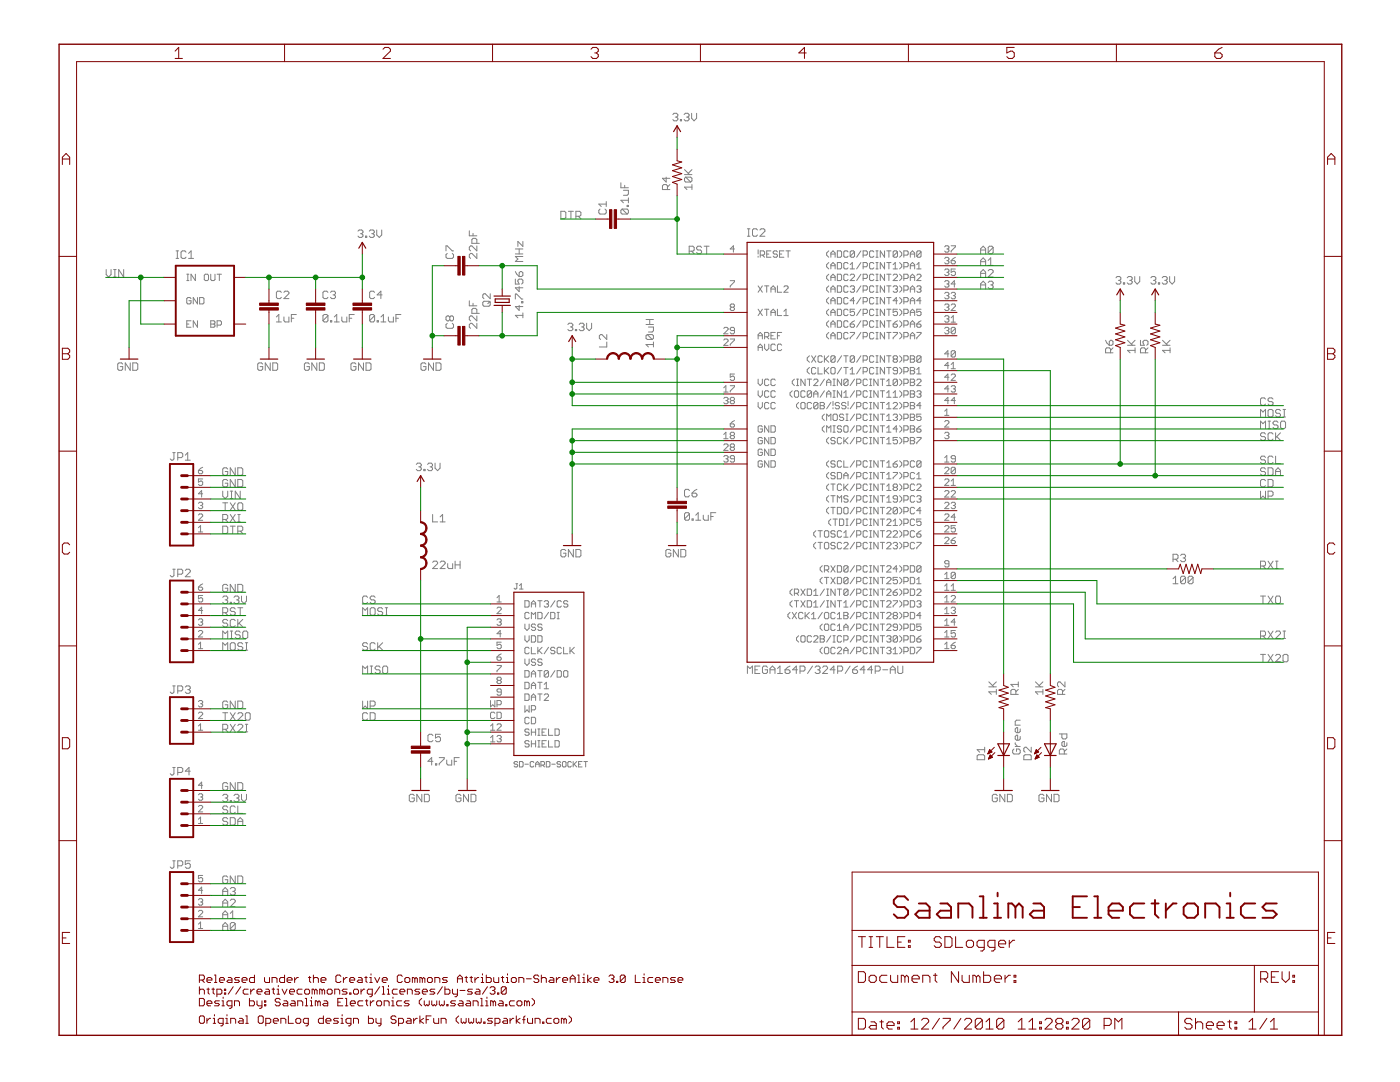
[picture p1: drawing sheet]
<svg xmlns="http://www.w3.org/2000/svg" width="279mm" height="216mm" viewBox="0 0 279 216" stroke-linecap="round" stroke-linejoin="round" font-family="sans-serif">
<g fill="#808080" stroke="#808080" stroke-width=".2">
<path d="M64.5 63v1z"/>
<path d="M64.5 63l.2-.2z"/>
<path d="M64.7 62.8h.5z"/>
<path d="M65.2 62.8l.2 .2z"/>
<path d="M65.4 63v1z"/>
<path d="M65.4 64l-.2 .2z"/>
<path d="M64.7 64.2h.5z"/>
<path d="M64.5 64l.2 .2z"/>
<path d="M64.5 64l.9-1z"/>
<path d="M66 64v.2z"/>
<path d="M66 64h.2z"/>
<path d="M66.2 64v.2z"/>
<path d="M66 64.2h.2z"/>
<path d="M66.7 63.2l.5-.4z"/>
<path d="M67.2 62.8v1.4z"/>
<path d="M66.7 64.2h1z"/>
<path d="M68.2 63.2v.8z"/>
<path d="M68.2 64l.3 .2z"/>
<path d="M68.5 64.2h.7z"/>
<path d="M69.2 63.2v1z"/>
<path d="M69.7 62.8v1.4z"/>
<path d="M69.7 62.8h1z"/>
<path d="M69.7 63.5h.5z"/>
<path d="M52.2 72.4l.2 .2z"/>
<path d="M51.7 72.4h.5z"/>
<path d="M51.4 72.6l.3-.2z"/>
<path d="M51.4 72.6v1z"/>
<path d="M51.4 73.6l.3 .3z"/>
<path d="M51.7 73.9h.5z"/>
<path d="M52.2 73.9l.2-.3z"/>
<path d="M52.4 73.2v.4z"/>
<path d="M51.9 73.2h.5z"/>
<path d="M52.9 72.4v1.5z"/>
<path d="M52.9 72.4l1 1.5z"/>
<path d="M53.9 72.4v1.5z"/>
<path d="M54.4 72.4v1.5z"/>
<path d="M54.4 73.9h.8z"/>
<path d="M55.4 73.6l-.2 .3z"/>
<path d="M55.4 72.6v1z"/>
<path d="M55.2 72.4l.2 .2z"/>
<path d="M54.4 72.4h.8z"/>
<path d="M61.5 72.4l.2 .2z"/>
<path d="M61 72.4h.5z"/>
<path d="M61 72.4l-.3 .2z"/>
<path d="M60.7 72.6v1z"/>
<path d="M60.7 73.6l.3 .3z"/>
<path d="M61 73.9h.5z"/>
<path d="M61.5 73.9l.2-.3z"/>
<path d="M61.7 73.2v.4z"/>
<path d="M61.2 73.2h.5z"/>
<path d="M62.2 72.4v1.5z"/>
<path d="M62.2 72.4l1 1.5z"/>
<path d="M63.2 72.4v1.5z"/>
<path d="M63.7 72.4v1.5z"/>
<path d="M63.7 73.9h.8z"/>
<path d="M64.5 73.9l.2-.3z"/>
<path d="M64.7 72.6v1z"/>
<path d="M64.5 72.4l.2 .2z"/>
<path d="M63.7 72.4h.8z"/>
<path d="M136.6 37.3l.5 .5z"/>
<path d="M136.6 37.3h1.5z"/>
<path d="M138.1 36.8v1z"/>
<path d="M136.8 36.3h1z"/>
<path d="M136.6 36.1l.2 .2z"/>
<path d="M136.6 35.6v.5z"/>
<path d="M136.6 35.6l.2-.3z"/>
<path d="M136.8 35.3h1z"/>
<path d="M137.8 35.3l.3 .3z"/>
<path d="M138.1 35.6v.5z"/>
<path d="M137.8 36.3l.3-.2z"/>
<path d="M136.8 35.3l1 1z"/>
<path d="M136.6 34.8h1.5z"/>
<path d="M136.6 33.8l1 1z"/>
<path d="M137.4 34.6l.7-.8z"/>
<path d="M73.8 63v1z"/>
<path d="M73.8 63l.2-.2z"/>
<path d="M74 62.8h.5z"/>
<path d="M74.5 62.8l.3 .2z"/>
<path d="M74.8 63v1z"/>
<path d="M74.8 64l-.3 .2z"/>
<path d="M74 64.2h.5z"/>
<path d="M73.8 64l.2 .2z"/>
<path d="M73.8 64l1-1z"/>
<path d="M75.3 64v.2z"/>
<path d="M75.3 64h.2z"/>
<path d="M75.5 64v.2z"/>
<path d="M75.3 64.2h.2z"/>
<path d="M76 63.2l.5-.4z"/>
<path d="M76.5 62.8v1.4z"/>
<path d="M76 64.2h1z"/>
<path d="M77.5 63.2v.8z"/>
<path d="M77.5 64l.3 .2z"/>
<path d="M77.8 64.2h.7z"/>
<path d="M78.5 63.2v1z"/>
<path d="M79 62.8v1.4z"/>
<path d="M79 62.8h1z"/>
<path d="M79 63.5h.5z"/>
<path d="M70.8 72.4l.2 .2z"/>
<path d="M70.3 72.4h.5z"/>
<path d="M70 72.6l.3-.2z"/>
<path d="M70 72.6v1z"/>
<path d="M70 73.6l.3 .3z"/>
<path d="M70.3 73.9h.5z"/>
<path d="M71 73.6l-.2 .3z"/>
<path d="M71 73.2v.4z"/>
<path d="M70.5 73.2h.5z"/>
<path d="M71.5 72.4v1.5z"/>
<path d="M71.5 72.4l1 1.5z"/>
<path d="M72.5 72.4v1.5z"/>
<path d="M73 72.4v1.5z"/>
<path d="M73 73.9h.8z"/>
<path d="M73.8 73.9l.2-.3z"/>
<path d="M74 72.6v1z"/>
<path d="M73.8 72.4l.2 .2z"/>
<path d="M73 72.4h.8z"/>
<path d="M206.7 138l.4 .6z"/>
<path d="M206.7 138h1.4z"/>
<path d="M208.1 137.6v1z"/>
<path d="M206.7 137.1h1.4z"/>
<path d="M206.7 136.1l.9 1z"/>
<path d="M207.4 136.8l.7-.7z"/>
<path d="M211.4 150.5h1.5z"/>
<path d="M211.4 149.7v.8z"/>
<path d="M211.4 149.7l.3-.2z"/>
<path d="M211.7 149.5h.5z"/>
<path d="M212.2 149.5l.2 .2z"/>
<path d="M212.4 149.7v.8z"/>
<path d="M212.4 149.9l.5-.4z"/>
<path d="M212.9 148.2v.5z"/>
<path d="M212.9 148.7l-.2 .2z"/>
<path d="M212.2 148.9h.5z"/>
<path d="M211.9 148.7l.3 .2z"/>
<path d="M211.9 148.2v.5z"/>
<path d="M212.2 148l-.3 .2z"/>
<path d="M212.2 148h.2z"/>
<path d="M212.4 148v.9z"/>
<path d="M211.4 146.5h1.5z"/>
<path d="M212.9 146.5v.7z"/>
<path d="M212.9 147.2l-.2 .2z"/>
<path d="M212.2 147.4h.5z"/>
<path d="M211.9 147.2l.3 .2z"/>
<path d="M211.9 146.5v.7z"/>
<path d="M208.1 158.5l.2 .2z"/>
<path d="M207.6 158.5h.5z"/>
<path d="M207.6 158.5l-.3 .2z"/>
<path d="M207.3 158.7v1z"/>
<path d="M207.3 159.7l.3 .3z"/>
<path d="M207.6 160h.5z"/>
<path d="M208.1 160l.2-.3z"/>
<path d="M208.3 159.2v.5z"/>
<path d="M207.8 159.2h.5z"/>
<path d="M208.9 158.5v1.5z"/>
<path d="M208.9 158.5l.9 1.5z"/>
<path d="M209.8 158.5v1.5z"/>
<path d="M210.4 158.5v1.5z"/>
<path d="M210.4 160h.7z"/>
<path d="M211.1 160l.2-.3z"/>
<path d="M211.3 158.7v1z"/>
<path d="M211.1 158.5l.2 .2z"/>
<path d="M210.4 158.5h.7z"/>
<path d="M24.3 72.4l.2 .2z"/>
<path d="M23.7 72.4h.6z"/>
<path d="M23.5 72.6l.2-.2z"/>
<path d="M23.5 72.6v1z"/>
<path d="M23.5 73.6l.2 .3z"/>
<path d="M23.7 73.9h.6z"/>
<path d="M24.5 73.6l-.2 .3z"/>
<path d="M24.5 73.2v.4z"/>
<path d="M24 73.2h.5z"/>
<path d="M25 72.4v1.5z"/>
<path d="M25 72.4l1 1.5z"/>
<path d="M26 72.4v1.5z"/>
<path d="M26.5 72.4v1.5z"/>
<path d="M26.5 73.9h.7z"/>
<path d="M27.2 73.9l.3-.3z"/>
<path d="M27.5 72.6v1z"/>
<path d="M27.2 72.4l.3 .2z"/>
<path d="M26.5 72.4h.7z"/>
<path d="M134.5 22.6l-.2 .3z"/>
<path d="M134.5 22.6h.5z"/>
<path d="M135 22.6l.3 .3z"/>
<path d="M135.3 22.9v.2z"/>
<path d="M135 23.4l.3-.3z"/>
<path d="M134.8 23.4h.2z"/>
<path d="M135 23.4l.3 .2z"/>
<path d="M135.3 23.6v.3z"/>
<path d="M135.3 23.9l-.3 .2z"/>
<path d="M134.5 24.1h.5z"/>
<path d="M134.3 23.9l.2 .2z"/>
<path d="M135.8 23.9v.2z"/>
<path d="M135.8 23.9h.2z"/>
<path d="M136 23.9v.2z"/>
<path d="M135.8 24.1h.2z"/>
<path d="M136.8 22.6l-.3 .3z"/>
<path d="M136.8 22.6h.5z"/>
<path d="M137.3 22.6l.2 .3z"/>
<path d="M137.5 22.9v.2z"/>
<path d="M137.3 23.4l.2-.3z"/>
<path d="M137 23.4h.3z"/>
<path d="M137.3 23.4l.2 .2z"/>
<path d="M137.5 23.6v.3z"/>
<path d="M137.5 23.9l-.2 .2z"/>
<path d="M136.8 24.1h.5z"/>
<path d="M136.5 23.9l.3 .2z"/>
<path d="M138 22.6v1z"/>
<path d="M138 23.6l.5 .5z"/>
<path d="M138.5 24.1l.5-.5z"/>
<path d="M139 22.6v1z"/>
<path d="M71.4 46.1l.3-.2z"/>
<path d="M71.7 45.9h.5z"/>
<path d="M72.2 45.9l.2 .2z"/>
<path d="M72.4 46.1v.3z"/>
<path d="M72.4 46.4l-.2 .2z"/>
<path d="M71.9 46.6h.3z"/>
<path d="M72.2 46.6l.2 .3z"/>
<path d="M72.4 46.9v.2z"/>
<path d="M72.4 47.1l-.2 .3z"/>
<path d="M71.7 47.4h.5z"/>
<path d="M71.4 47.1l.3 .3z"/>
<path d="M72.9 47.1v.3z"/>
<path d="M72.9 47.1h.3z"/>
<path d="M73.2 47.1v.3z"/>
<path d="M72.9 47.4h.3z"/>
<path d="M73.7 46.1l.2-.2z"/>
<path d="M73.9 45.9h.5z"/>
<path d="M74.4 45.9l.3 .2z"/>
<path d="M74.7 46.1v.3z"/>
<path d="M74.7 46.4l-.3 .2z"/>
<path d="M74.2 46.6h.2z"/>
<path d="M74.4 46.6l.3 .3z"/>
<path d="M74.7 46.9v.2z"/>
<path d="M74.7 47.1l-.3 .3z"/>
<path d="M73.9 47.4h.5z"/>
<path d="M73.7 47.1l.2 .3z"/>
<path d="M75.2 45.9v1z"/>
<path d="M75.2 46.9l.5 .5z"/>
<path d="M75.7 47.4l.5-.5z"/>
<path d="M76.2 45.9v1z"/>
<path d="M113.3 64.7l.3-.2z"/>
<path d="M113.6 64.5h.5z"/>
<path d="M114.1 64.5l.2 .2z"/>
<path d="M114.3 64.7v.3z"/>
<path d="M114.3 65l-.2 .2z"/>
<path d="M113.8 65.2h.3z"/>
<path d="M114.1 65.2l.2 .3z"/>
<path d="M114.3 65.5v.2z"/>
<path d="M114.1 66l.2-.3z"/>
<path d="M113.6 66h.5z"/>
<path d="M113.3 65.7l.3 .3z"/>
<path d="M114.8 65.7v.3z"/>
<path d="M114.8 65.7h.3z"/>
<path d="M115.1 65.7v.3z"/>
<path d="M114.8 66h.3z"/>
<path d="M115.8 64.5l-.2 .2z"/>
<path d="M115.8 64.5h.5z"/>
<path d="M116.3 64.5l.3 .2z"/>
<path d="M116.6 64.7v.3z"/>
<path d="M116.6 65l-.3 .2z"/>
<path d="M116.1 65.2h.2z"/>
<path d="M116.3 65.2l.3 .3z"/>
<path d="M116.6 65.5v.2z"/>
<path d="M116.6 65.7l-.3 .3z"/>
<path d="M115.8 66h.5z"/>
<path d="M115.6 65.7l.2 .3z"/>
<path d="M117.1 64.5v1z"/>
<path d="M117.1 65.5l.5 .5z"/>
<path d="M117.6 66l.5-.5z"/>
<path d="M118.1 64.5v1z"/>
<path d="M112.7 109.6l.2 .3z"/>
<path d="M112.2 109.6h.5z"/>
<path d="M111.9 109.9l.3-.3z"/>
<path d="M111.9 109.9v1z"/>
<path d="M111.9 110.9l.3 .2z"/>
<path d="M112.2 111.1h.5z"/>
<path d="M112.9 110.9l-.2 .2z"/>
<path d="M112.9 110.4v.5z"/>
<path d="M112.4 110.4h.5z"/>
<path d="M113.4 109.6v1.5z"/>
<path d="M113.4 109.6l1 1.5z"/>
<path d="M114.4 109.6v1.5z"/>
<path d="M114.9 109.6v1.5z"/>
<path d="M114.9 111.1h.8z"/>
<path d="M115.7 111.1l.2-.2z"/>
<path d="M115.9 109.9v1z"/>
<path d="M115.7 109.6l.2 .3z"/>
<path d="M114.9 109.6h.8z"/>
<path d="M124.2 42.7h1z"/>
<path d="M123.9 42.5l.3 .2z"/>
<path d="M123.9 42v.5z"/>
<path d="M123.9 42l.3-.3z"/>
<path d="M124.2 41.7h1z"/>
<path d="M125.2 41.7l.2 .3z"/>
<path d="M125.4 42v.5z"/>
<path d="M125.2 42.7l.2-.2z"/>
<path d="M124.2 41.7l1 1z"/>
<path d="M125.2 41.2h.2z"/>
<path d="M125.2 41v.2z"/>
<path d="M125.2 41h.2z"/>
<path d="M125.4 41v.2z"/>
<path d="M123.9 40l.5 .5z"/>
<path d="M123.9 40h1.5z"/>
<path d="M125.4 39.5v1z"/>
<path d="M124.4 39h.8z"/>
<path d="M125.2 39l.2-.3z"/>
<path d="M125.4 38v.7z"/>
<path d="M124.4 38h1z"/>
<path d="M123.9 37.5h1.5z"/>
<path d="M123.9 36.5v1z"/>
<path d="M124.7 37v.5z"/>
<path d="M197.3 138l.5 .6z"/>
<path d="M197.3 138h1.5z"/>
<path d="M198.8 137.6v1z"/>
<path d="M197.3 137.1h1.5z"/>
<path d="M197.3 136.1l1 1z"/>
<path d="M198.1 136.8l.7-.7z"/>
<path d="M202.4 149.5l-.3 .2z"/>
<path d="M202.1 149.7v.5z"/>
<path d="M202.1 150.2l.3 .3z"/>
<path d="M202.4 150.5h.9z"/>
<path d="M203.6 150.2l-.3 .3z"/>
<path d="M203.6 149.7v.5z"/>
<path d="M203.3 149.5l.3 .2z"/>
<path d="M202.9 149.5h.4z"/>
<path d="M202.9 149.5v.4z"/>
<path d="M202.6 148.9h1z"/>
<path d="M202.6 148.4l.5 .5z"/>
<path d="M202.6 148.2v.2z"/>
<path d="M203.6 147v.4z"/>
<path d="M203.6 147.4l-.3 .3z"/>
<path d="M202.9 147.7h.4z"/>
<path d="M202.6 147.4l.3 .3z"/>
<path d="M202.6 147v.4z"/>
<path d="M202.6 147l.3-.3z"/>
<path d="M202.9 146.7h.2z"/>
<path d="M203.1 146.7v1z"/>
<path d="M203.6 145.5v.4z"/>
<path d="M203.6 145.9l-.3 .3z"/>
<path d="M202.9 146.2h.4z"/>
<path d="M202.6 145.9l.3 .3z"/>
<path d="M202.6 145.5v.4z"/>
<path d="M202.6 145.5l.3-.3z"/>
<path d="M202.9 145.2h.2z"/>
<path d="M203.1 145.2v1z"/>
<path d="M202.6 144.7h1z"/>
<path d="M202.6 144v.7z"/>
<path d="M202.6 144l.3-.3z"/>
<path d="M202.9 143.7h.7z"/>
<path d="M198.8 158.5l.2 .2z"/>
<path d="M198.3 158.5h.5z"/>
<path d="M198.3 158.5l-.3 .2z"/>
<path d="M198 158.7v1z"/>
<path d="M198 159.7l.3 .3z"/>
<path d="M198.3 160h.5z"/>
<path d="M198.8 160l.2-.3z"/>
<path d="M199 159.2v.5z"/>
<path d="M198.5 159.2h.5z"/>
<path d="M199.5 158.5v1.5z"/>
<path d="M199.5 158.5l1 1.5z"/>
<path d="M200.5 158.5v1.5z"/>
<path d="M201 158.5v1.5z"/>
<path d="M201 160h.8z"/>
<path d="M201.8 160l.2-.3z"/>
<path d="M202 158.7v1z"/>
<path d="M201.8 158.5l.2 .2z"/>
<path d="M201 158.5h.8z"/>
<path d="M55.2 63.2l.4-.4z"/>
<path d="M55.6 62.8v1.4z"/>
<path d="M55.2 64.2h1z"/>
<path d="M56.7 63.2v.8z"/>
<path d="M56.7 64l.2 .2z"/>
<path d="M56.9 64.2h.8z"/>
<path d="M57.7 63.2v1z"/>
<path d="M58.1 62.8v1.4z"/>
<path d="M58.1 62.8h1z"/>
<path d="M58.1 63.5h.6z"/>
<path d="M103.1 152l.2 .1z"/>
<path d="M102.8 152h.3z"/>
<path d="M102.8 152l-.2 .1z"/>
<path d="M102.6 152.1v.2z"/>
<path d="M102.6 152.3l.2 .2z"/>
<path d="M102.8 152.5h.3z"/>
<path d="M103.1 152.5l.2 .2z"/>
<path d="M103.3 152.7v.1z"/>
<path d="M103.3 152.8l-.2 .2z"/>
<path d="M102.8 153h.3z"/>
<path d="M102.6 152.8l.2 .2z"/>
<path d="M103.7 152v1z"/>
<path d="M103.7 153h.5z"/>
<path d="M104.2 153l.2-.2z"/>
<path d="M104.4 152.1v.7z"/>
<path d="M104.2 152l.2 .1z"/>
<path d="M103.7 152h.5z"/>
<path d="M104.8 152.5h.7z"/>
<path d="M106.4 152l.1 .1z"/>
<path d="M106 152h.4z"/>
<path d="M106 152l-.2 .1z"/>
<path d="M105.8 152.1v.7z"/>
<path d="M105.8 152.8l.2 .2z"/>
<path d="M106 153h.4z"/>
<path d="M106.5 152.8l-.1 .2z"/>
<path d="M106.9 152.3v.7z"/>
<path d="M106.9 152.3l.4-.3z"/>
<path d="M107.3 152l.3 .3z"/>
<path d="M107.6 152.3v.7z"/>
<path d="M106.9 152.5h.7z"/>
<path d="M107.9 152v1z"/>
<path d="M107.9 152h.6z"/>
<path d="M108.5 152l.2 .1z"/>
<path d="M108.7 152.1v.4z"/>
<path d="M108.7 152.5l-.2 .2z"/>
<path d="M107.9 152.7h.6z"/>
<path d="M108.3 152.7l.4 .3z"/>
<path d="M109 152v1z"/>
<path d="M109 153h.6z"/>
<path d="M109.6 153l.1-.2z"/>
<path d="M109.7 152.1v.7z"/>
<path d="M109.6 152l.1 .1z"/>
<path d="M109 152h.6z"/>
<path d="M110.1 152.5h.7z"/>
<path d="M111.7 152l.2 .1z"/>
<path d="M111.4 152h.3z"/>
<path d="M111.4 152l-.2 .1z"/>
<path d="M111.2 152.1v.2z"/>
<path d="M111.2 152.3l.2 .2z"/>
<path d="M111.4 152.5h.3z"/>
<path d="M111.7 152.5l.2 .2z"/>
<path d="M111.9 152.7v.1z"/>
<path d="M111.9 152.8l-.2 .2z"/>
<path d="M111.4 153h.3z"/>
<path d="M111.2 152.8l.2 .2z"/>
<path d="M112.4 152h.4z"/>
<path d="M112.4 152l-.2 .1z"/>
<path d="M112.2 152.1v.7z"/>
<path d="M112.2 152.8l.2 .2z"/>
<path d="M112.4 153h.4z"/>
<path d="M112.8 153l.2-.2z"/>
<path d="M113 152.1v.7z"/>
<path d="M112.8 152l.2 .1z"/>
<path d="M113.9 152l.1 .1z"/>
<path d="M113.5 152h.4z"/>
<path d="M113.5 152l-.2 .1z"/>
<path d="M113.3 152.1v.7z"/>
<path d="M113.3 152.8l.2 .2z"/>
<path d="M113.5 153h.4z"/>
<path d="M114 152.8l-.1 .2z"/>
<path d="M114.4 152v1z"/>
<path d="M114.4 152.7l.7-.7z"/>
<path d="M114.6 152.5l.5 .5z"/>
<path d="M115.5 152h.7z"/>
<path d="M115.5 152v1z"/>
<path d="M115.5 153h.7z"/>
<path d="M115.5 152.5h.3z"/>
<path d="M116.9 152v1z"/>
<path d="M116.5 152h.7z"/>
<path d="M91.7 158.5l.3 .2z"/>
<path d="M91.2 158.5h.5z"/>
<path d="M91.2 158.5l-.2 .2z"/>
<path d="M91 158.7v1z"/>
<path d="M91 159.7l.2 .3z"/>
<path d="M91.2 160h.5z"/>
<path d="M91.7 160l.3-.3z"/>
<path d="M92 159.2v.5z"/>
<path d="M91.5 159.2h.5z"/>
<path d="M92.5 158.5v1.5z"/>
<path d="M92.5 158.5l1 1.5z"/>
<path d="M93.5 158.5v1.5z"/>
<path d="M94 158.5v1.5z"/>
<path d="M94 160h.7z"/>
<path d="M94.7 160l.3-.3z"/>
<path d="M95 158.7v1z"/>
<path d="M94.7 158.5l.3 .2z"/>
<path d="M94 158.5h.7z"/>
<path d="M234.1 115.5l.5-.5z"/>
<path d="M234.6 115v1.5z"/>
<path d="M234.1 116.5h1z"/>
<path d="M235.6 115.2v1z"/>
<path d="M235.6 115.2l.3-.2z"/>
<path d="M235.9 115h.4z"/>
<path d="M236.3 115l.3 .2z"/>
<path d="M236.6 115.2v1z"/>
<path d="M236.6 116.2l-.3 .3z"/>
<path d="M235.9 116.5h.4z"/>
<path d="M235.6 116.2l.3 .3z"/>
<path d="M235.6 116.2l1-1z"/>
<path d="M237.1 115.2v1z"/>
<path d="M237.1 115.2l.3-.2z"/>
<path d="M237.4 115h.4z"/>
<path d="M237.8 115l.3 .2z"/>
<path d="M238.1 115.2v1z"/>
<path d="M238.1 116.2l-.3 .3z"/>
<path d="M237.4 116.5h.4z"/>
<path d="M237.1 116.2l.3 .3z"/>
<path d="M237.1 116.2l1-1z"/>
<path d="M149.2 132.9v1.5z"/>
<path d="M149.2 132.9l.5 .5z"/>
<path d="M149.7 133.4l.5-.5z"/>
<path d="M150.2 132.9v1.5z"/>
<path d="M150.7 132.9h1z"/>
<path d="M150.7 132.9v1.5z"/>
<path d="M150.7 134.4h1z"/>
<path d="M150.7 133.6h.5z"/>
<path d="M152.9 132.9l.3 .3z"/>
<path d="M152.4 132.9h.5z"/>
<path d="M152.4 132.9l-.2 .3z"/>
<path d="M152.2 133.2v1z"/>
<path d="M152.2 134.2l.2 .2z"/>
<path d="M152.4 134.4h.5z"/>
<path d="M152.9 134.4l.3-.2z"/>
<path d="M153.2 133.6v.6z"/>
<path d="M152.7 133.6h.5z"/>
<path d="M153.7 133.4v1z"/>
<path d="M153.7 133.4l.5-.5z"/>
<path d="M154.2 132.9l.5 .5z"/>
<path d="M154.7 133.4v1z"/>
<path d="M153.7 133.6h1z"/>
<path d="M155.2 133.4l.5-.5z"/>
<path d="M155.7 132.9v1.5z"/>
<path d="M155.2 134.4h1z"/>
<path d="M157.2 133.2l.5-.3z"/>
<path d="M157.2 133.2l-.5 .4z"/>
<path d="M156.7 133.6v.6z"/>
<path d="M156.7 134.2l.2 .2z"/>
<path d="M156.9 134.4h.5z"/>
<path d="M157.4 134.4l.3-.2z"/>
<path d="M157.7 133.9v.3z"/>
<path d="M157.4 133.6l.3 .3z"/>
<path d="M156.7 133.6h.7z"/>
<path d="M158.9 132.9v1.5z"/>
<path d="M158.9 132.9l-.7 .7z"/>
<path d="M158.2 133.6h1z"/>
<path d="M159.7 132.9v1.5z"/>
<path d="M159.7 132.9h.7z"/>
<path d="M160.4 132.9l.3 .3z"/>
<path d="M160.7 133.2v.4z"/>
<path d="M160.7 133.6l-.3 .3z"/>
<path d="M159.7 133.9h.7z"/>
<path d="M162.2 132.9l-1 1.5z"/>
<path d="M162.7 133.2l.2-.3z"/>
<path d="M162.9 132.9h.5z"/>
<path d="M163.4 132.9l.3 .3z"/>
<path d="M163.7 133.2v.2z"/>
<path d="M163.7 133.4l-.3 .2z"/>
<path d="M163.2 133.6h.2z"/>
<path d="M163.4 133.6l.3 .3z"/>
<path d="M163.7 133.9v.3z"/>
<path d="M163.4 134.4l.3-.2z"/>
<path d="M162.9 134.4h.5z"/>
<path d="M162.7 134.2l.2 .2z"/>
<path d="M164.2 134.4h1z"/>
<path d="M164.2 134.4l1-1z"/>
<path d="M165.2 133.2v.2z"/>
<path d="M164.9 132.9l.3 .3z"/>
<path d="M164.4 132.9h.5z"/>
<path d="M164.4 132.9l-.2 .3z"/>
<path d="M166.4 132.9v1.5z"/>
<path d="M166.4 132.9l-.7 .7z"/>
<path d="M165.7 133.6h1z"/>
<path d="M167.2 132.9v1.5z"/>
<path d="M167.2 132.9h.7z"/>
<path d="M167.9 132.9l.3 .3z"/>
<path d="M168.2 133.2v.4z"/>
<path d="M167.9 133.9l.3-.3z"/>
<path d="M167.2 133.9h.7z"/>
<path d="M169.7 132.9l-1 1.5z"/>
<path d="M170.7 133.2l.5-.3z"/>
<path d="M170.2 133.6l.5-.4z"/>
<path d="M170.2 133.6v.6z"/>
<path d="M170.2 134.2l.2 .2z"/>
<path d="M170.4 134.4h.5z"/>
<path d="M170.9 134.4l.3-.2z"/>
<path d="M171.2 133.9v.3z"/>
<path d="M170.9 133.6l.3 .3z"/>
<path d="M170.2 133.6h.7z"/>
<path d="M172.4 132.9v1.5z"/>
<path d="M172.4 132.9l-.7 .7z"/>
<path d="M171.7 133.6h1z"/>
<path d="M173.9 132.9v1.5z"/>
<path d="M173.9 132.9l-.7 .7z"/>
<path d="M173.2 133.6h1z"/>
<path d="M174.7 132.9v1.5z"/>
<path d="M174.7 132.9h.7z"/>
<path d="M175.4 132.9l.3 .3z"/>
<path d="M175.7 133.2v.4z"/>
<path d="M175.7 133.6l-.3 .3z"/>
<path d="M174.7 133.9h.7z"/>
<path d="M176.2 133.6h1z"/>
<path d="M177.7 133.4v1z"/>
<path d="M177.7 133.4l.5-.5z"/>
<path d="M178.2 132.9l.5 .5z"/>
<path d="M178.7 133.4v1z"/>
<path d="M177.7 133.6h1z"/>
<path d="M179.2 132.9v1.3z"/>
<path d="M179.2 134.2l.2 .2z"/>
<path d="M179.4 134.4h.5z"/>
<path d="M179.9 134.4l.3-.2z"/>
<path d="M180.2 132.9v1.3z"/>
<path d="M225 69.9l.5 .5z"/>
<path d="M225 69.9h1.5z"/>
<path d="M226.5 69.4v1z"/>
<path d="M225 68.9h1.5z"/>
<path d="M225 67.9l1 1z"/>
<path d="M226.5 67.9l-.7 .8z"/>
<path d="M222.9 55.2l-.2 .2z"/>
<path d="M222.9 55.2h.6z"/>
<path d="M223.5 55.2l.2 .2z"/>
<path d="M223.7 55.4v.3z"/>
<path d="M223.7 55.7l-.2 .2z"/>
<path d="M223.2 55.9h.3z"/>
<path d="M223.5 55.9l.2 .3z"/>
<path d="M223.7 56.2v.2z"/>
<path d="M223.7 56.4l-.2 .3z"/>
<path d="M222.9 56.7h.6z"/>
<path d="M222.7 56.4l.2 .3z"/>
<path d="M224.2 56.4v.3z"/>
<path d="M224.2 56.4h.3z"/>
<path d="M224.5 56.4v.3z"/>
<path d="M224.2 56.7h.3z"/>
<path d="M225 55.4l.2-.2z"/>
<path d="M225.2 55.2h.5z"/>
<path d="M225.7 55.2l.3 .2z"/>
<path d="M226 55.4v.3z"/>
<path d="M226 55.7l-.3 .2z"/>
<path d="M225.4 55.9h.3z"/>
<path d="M225.7 55.9l.3 .3z"/>
<path d="M226 56.2v.2z"/>
<path d="M226 56.4l-.3 .3z"/>
<path d="M225.2 56.7h.5z"/>
<path d="M225 56.4l.2 .3z"/>
<path d="M226.5 55.2v1z"/>
<path d="M226.5 56.2l.4 .5z"/>
<path d="M226.9 56.7l.6-.5z"/>
<path d="M227.5 55.2v1z"/>
<path d="M232 69.9l.5 .5z"/>
<path d="M232 69.9h1.5z"/>
<path d="M233.5 69.4v1z"/>
<path d="M232 68.9h1.5z"/>
<path d="M232 67.9l1 1z"/>
<path d="M232.7 68.7l.8-.8z"/>
<path d="M229.7 55.4l.2-.2z"/>
<path d="M229.9 55.2h.5z"/>
<path d="M230.4 55.2l.3 .2z"/>
<path d="M230.7 55.4v.3z"/>
<path d="M230.7 55.7l-.3 .2z"/>
<path d="M230.2 55.9h.2z"/>
<path d="M230.4 55.9l.3 .3z"/>
<path d="M230.7 56.2v.2z"/>
<path d="M230.7 56.4l-.3 .3z"/>
<path d="M229.9 56.7h.5z"/>
<path d="M229.7 56.4l.2 .3z"/>
<path d="M231.2 56.4v.3z"/>
<path d="M231.2 56.4h.2z"/>
<path d="M231.4 56.4v.3z"/>
<path d="M231.2 56.7h.2z"/>
<path d="M232.2 55.2l-.3 .2z"/>
<path d="M232.2 55.2h.5z"/>
<path d="M232.7 55.2l.2 .2z"/>
<path d="M232.9 55.4v.3z"/>
<path d="M232.9 55.7l-.2 .2z"/>
<path d="M232.4 55.9h.3z"/>
<path d="M232.7 55.9l.2 .3z"/>
<path d="M232.9 56.2v.2z"/>
<path d="M232.9 56.4l-.2 .3z"/>
<path d="M232.2 56.7h.5z"/>
<path d="M231.9 56.4l.3 .3z"/>
<path d="M233.4 55.2v1z"/>
<path d="M233.4 56.2l.5 .5z"/>
<path d="M234.4 56.2l-.5 .5z"/>
<path d="M234.4 55.2v1z"/>
<path d="M86.3 113.5h1z"/>
<path d="M86.3 113.5l1-1z"/>
<path d="M87.3 112.2v.3z"/>
<path d="M87.1 112l.2 .2z"/>
<path d="M86.6 112h.5z"/>
<path d="M86.3 112.2l.3-.2z"/>
<path d="M87.8 113.5h1z"/>
<path d="M87.8 113.5l1-1z"/>
<path d="M88.8 112.2v.3z"/>
<path d="M88.6 112l.2 .2z"/>
<path d="M88.1 112h.5z"/>
<path d="M87.8 112.2l.3-.2z"/>
<path d="M89.3 112.5v.7z"/>
<path d="M89.3 113.2l.3 .3z"/>
<path d="M89.6 113.5h.7z"/>
<path d="M90.3 112.5v1z"/>
<path d="M90.8 112v1.5z"/>
<path d="M90.8 112.7h1z"/>
<path d="M91.8 112v1.5z"/>
<path d="M83.1 92.7l.2-.3z"/>
<path d="M83.3 92.4h.5z"/>
<path d="M83.8 92.4l.3 .3z"/>
<path d="M84.1 92.7v.2z"/>
<path d="M83.8 93.2l.3-.3z"/>
<path d="M83.6 93.2h.2z"/>
<path d="M83.8 93.2l.3 .2z"/>
<path d="M84.1 93.4v.3z"/>
<path d="M84.1 93.7l-.3 .2z"/>
<path d="M83.3 93.9h.5z"/>
<path d="M83.1 93.7l.2 .2z"/>
<path d="M84.6 93.7v.2z"/>
<path d="M84.6 93.7h.2z"/>
<path d="M84.8 93.7v.2z"/>
<path d="M84.6 93.9h.2z"/>
<path d="M85.3 92.7l.3-.3z"/>
<path d="M85.6 92.4h.5z"/>
<path d="M86.1 92.4l.2 .3z"/>
<path d="M86.3 92.7v.2z"/>
<path d="M86.1 93.2l.2-.3z"/>
<path d="M85.8 93.2h.3z"/>
<path d="M86.1 93.2l.2 .2z"/>
<path d="M86.3 93.4v.3z"/>
<path d="M86.3 93.7l-.2 .2z"/>
<path d="M85.6 93.9h.5z"/>
<path d="M85.3 93.7l.3 .2z"/>
<path d="M86.8 92.4v1z"/>
<path d="M86.8 93.4l.5 .5z"/>
<path d="M87.8 93.4l-.5 .5z"/>
<path d="M87.8 92.4v1z"/>
<path d="M86.1 151.2v1.5z"/>
<path d="M86.1 151.2l-.7 .7z"/>
<path d="M85.4 151.9h1z"/>
<path d="M86.9 152.4v.3z"/>
<path d="M86.9 152.4h.3z"/>
<path d="M87.2 152.4v.3z"/>
<path d="M86.9 152.7h.3z"/>
<path d="M87.7 151.2h.9z"/>
<path d="M88.6 151.2v.2z"/>
<path d="M87.7 152.4l.9-1z"/>
<path d="M87.7 152.4v.3z"/>
<path d="M89.2 151.7v.7z"/>
<path d="M89.2 152.4l.2 .3z"/>
<path d="M89.4 152.7h.7z"/>
<path d="M90.1 151.7v1z"/>
<path d="M90.7 151.2v1.5z"/>
<path d="M90.7 151.2h1z"/>
<path d="M90.7 151.9h.4z"/>
<path d="M82.4 158.5l.3 .2z"/>
<path d="M81.9 158.5h.5z"/>
<path d="M81.9 158.5l-.2 .2z"/>
<path d="M81.7 158.7v1z"/>
<path d="M81.7 159.7l.2 .3z"/>
<path d="M81.9 160h.5z"/>
<path d="M82.4 160l.3-.3z"/>
<path d="M82.7 159.2v.5z"/>
<path d="M82.2 159.2h.5z"/>
<path d="M83.2 158.5v1.5z"/>
<path d="M83.2 158.5l1 1.5z"/>
<path d="M84.2 158.5v1.5z"/>
<path d="M84.7 158.5v1.5z"/>
<path d="M84.7 160h.7z"/>
<path d="M85.4 160l.3-.3z"/>
<path d="M85.7 158.7v1z"/>
<path d="M85.4 158.5l.3 .2z"/>
<path d="M84.7 158.5h.7z"/>
<path d="M128.9 68.7l.5 .5z"/>
<path d="M128.9 68.7h1.5z"/>
<path d="M130.4 68.2v1z"/>
<path d="M129.2 67.7h1z"/>
<path d="M128.9 67.5l.3 .2z"/>
<path d="M128.9 67v.5z"/>
<path d="M128.9 67l.3-.2z"/>
<path d="M129.2 66.8h1z"/>
<path d="M130.2 66.8l.2 .2z"/>
<path d="M130.4 67v.5z"/>
<path d="M130.2 67.7l.2-.2z"/>
<path d="M129.2 66.8l1 .9z"/>
<path d="M129.4 66.3h.8z"/>
<path d="M130.4 66l-.2 .3z"/>
<path d="M130.4 65.3v.7z"/>
<path d="M129.4 65.3h1z"/>
<path d="M128.9 64.7h1.5z"/>
<path d="M129.7 63.8v.9z"/>
<path d="M128.9 63.8h1.5z"/>
<path d="M136.6 102.6v.9z"/>
<path d="M136.8 102.3l-.2 .3z"/>
<path d="M136.8 102.3h.6z"/>
<path d="M137.4 102.3l.2 .3z"/>
<path d="M137.6 102.6v.9z"/>
<path d="M137.4 103.8l.2-.3z"/>
<path d="M136.8 103.8h.6z"/>
<path d="M136.6 103.5l.2 .3z"/>
<path d="M136.6 103.5l1-.9z"/>
<path d="M138.1 103.5v.3z"/>
<path d="M138.1 103.5h.2z"/>
<path d="M138.3 103.5v.3z"/>
<path d="M138.1 103.8h.2z"/>
<path d="M139.3 102.3l-.4 .5z"/>
<path d="M139.3 102.3v1.5z"/>
<path d="M138.9 103.8h.9z"/>
<path d="M140.4 102.8v.7z"/>
<path d="M140.4 103.5l.2 .3z"/>
<path d="M140.6 103.8h.8z"/>
<path d="M141.4 102.8v1z"/>
<path d="M141.9 102.3v1.5z"/>
<path d="M141.9 102.3h1z"/>
<path d="M141.9 103.1h.4z"/>
<path d="M133.6 109.6l.3 .3z"/>
<path d="M133.1 109.6h.5z"/>
<path d="M133.1 109.6l-.2 .3z"/>
<path d="M132.9 109.9v1z"/>
<path d="M132.9 110.9l.2 .2z"/>
<path d="M133.1 111.1h.5z"/>
<path d="M133.9 110.9l-.3 .2z"/>
<path d="M133.9 110.4v.5z"/>
<path d="M133.4 110.4h.5z"/>
<path d="M134.4 109.6v1.5z"/>
<path d="M134.4 109.6l1 1.5z"/>
<path d="M135.4 109.6v1.5z"/>
<path d="M135.9 109.6v1.5z"/>
<path d="M135.9 111.1h.7z"/>
<path d="M136.9 110.9l-.3 .2z"/>
<path d="M136.9 109.9v1z"/>
<path d="M136.6 109.6l.3 .3z"/>
<path d="M135.9 109.6h.7z"/>
<path d="M102.8 62.9l.6 .5z"/>
<path d="M102.8 62.9h1.6z"/>
<path d="M104.4 62.4v1z"/>
<path d="M102.8 61.2h1.6z"/>
<path d="M102.8 61.2l.8 .7z"/>
<path d="M103.6 60.9v1z"/>
<path d="M104.1 60.4h.3z"/>
<path d="M104.1 60.2v.2z"/>
<path d="M104.1 60.2h.3z"/>
<path d="M104.4 60.2v.2z"/>
<path d="M102.8 58.7v1z"/>
<path d="M102.8 58.7h.3z"/>
<path d="M103.1 58.7l1 1z"/>
<path d="M104.1 59.7h.3z"/>
<path d="M102.8 57.4h1.6z"/>
<path d="M102.8 57.4l.8 .8z"/>
<path d="M103.6 57.2v1z"/>
<path d="M102.8 55.7v1z"/>
<path d="M102.8 56.7h.8z"/>
<path d="M103.4 56.2l.2 .5z"/>
<path d="M103.4 55.9v.3z"/>
<path d="M103.4 55.9l.2-.2z"/>
<path d="M103.6 55.7h.5z"/>
<path d="M104.1 55.7l.3 .2z"/>
<path d="M104.4 55.9v.5z"/>
<path d="M104.4 56.4l-.3 .3z"/>
<path d="M102.8 54.2l.3 .5z"/>
<path d="M103.1 54.7l.5 .5z"/>
<path d="M103.6 55.2h.5z"/>
<path d="M104.1 55.2l.3-.3z"/>
<path d="M104.4 54.4v.5z"/>
<path d="M104.1 54.2l.3 .2z"/>
<path d="M103.8 54.2h.3z"/>
<path d="M103.8 54.2l-.2 .2z"/>
<path d="M103.6 54.4v.8z"/>
<path d="M102.8 52.2h1.6z"/>
<path d="M102.8 52.2l.6-.5z"/>
<path d="M102.8 51.2l.6 .5z"/>
<path d="M102.8 51.2h1.6z"/>
<path d="M102.8 50.7h1.6z"/>
<path d="M103.6 49.7v1z"/>
<path d="M102.8 49.7h1.6z"/>
<path d="M103.4 48.2v1z"/>
<path d="M103.4 48.2l1 1z"/>
<path d="M104.4 48.2v1z"/>
<path d="M84.8 72.4l.2 .2z"/>
<path d="M84.3 72.4h.5z"/>
<path d="M84 72.6l.3-.2z"/>
<path d="M84 72.6v1z"/>
<path d="M84 73.6l.3 .3z"/>
<path d="M84.3 73.9h.5z"/>
<path d="M84.8 73.9l.2-.3z"/>
<path d="M85 73.2v.4z"/>
<path d="M84.5 73.2h.5z"/>
<path d="M85.5 72.4v1.5z"/>
<path d="M85.5 72.4l1 1.5z"/>
<path d="M86.5 72.4v1.5z"/>
<path d="M87 72.4v1.5z"/>
<path d="M87 73.9h.8z"/>
<path d="M87.8 73.9l.2-.3z"/>
<path d="M88 72.6v1z"/>
<path d="M87.8 72.4l.2 .2z"/>
<path d="M87 72.4h.8z"/>
<path d="M95.2 50.6v1z"/>
<path d="M94.2 50.6l1 1z"/>
<path d="M93.9 50.6h.3z"/>
<path d="M93.9 50.6l-.2 .2z"/>
<path d="M93.7 50.8v.5z"/>
<path d="M93.7 51.3l.2 .3z"/>
<path d="M95.2 49.1v1z"/>
<path d="M94.2 49.1l1 1z"/>
<path d="M93.9 49.1h.3z"/>
<path d="M93.9 49.1l-.2 .2z"/>
<path d="M93.7 49.3v.5z"/>
<path d="M93.7 49.8l.2 .3z"/>
<path d="M94.2 48.6h1.5z"/>
<path d="M94.2 47.8v.8z"/>
<path d="M94.4 47.6l-.2 .2z"/>
<path d="M94.4 47.6h.5z"/>
<path d="M94.9 47.6l.3 .2z"/>
<path d="M95.2 47.8v.8z"/>
<path d="M93.7 47.1h1.5z"/>
<path d="M93.7 46.1v1z"/>
<path d="M94.4 46.6v.5z"/>
<path d="M95.2 64.5v1z"/>
<path d="M94.2 64.5l1 1z"/>
<path d="M93.9 64.5h.3z"/>
<path d="M93.9 64.5l-.2 .3z"/>
<path d="M93.7 64.8v.5z"/>
<path d="M93.7 65.3l.2 .2z"/>
<path d="M95.2 63v1z"/>
<path d="M94.2 63l1 1z"/>
<path d="M93.9 63h.3z"/>
<path d="M93.7 63.3l.2-.3z"/>
<path d="M93.7 63.3v.5z"/>
<path d="M93.7 63.8l.2 .2z"/>
<path d="M94.2 62.5h1.5z"/>
<path d="M94.2 61.8v.7z"/>
<path d="M94.4 61.5l-.2 .3z"/>
<path d="M94.4 61.5h.5z"/>
<path d="M94.9 61.5l.3 .3z"/>
<path d="M95.2 61.8v.7z"/>
<path d="M93.7 61h1.5z"/>
<path d="M93.7 60v1z"/>
<path d="M94.4 60.5v.5z"/>
<path d="M65.2 58.1l.2 .2z"/>
<path d="M64.7 58.1h.5z"/>
<path d="M64.5 58.3l.2-.2z"/>
<path d="M64.5 58.3v1z"/>
<path d="M64.5 59.3l.2 .3z"/>
<path d="M64.7 59.6h.5z"/>
<path d="M65.4 59.3l-.2 .3z"/>
<path d="M66 58.3l.2-.2z"/>
<path d="M66.2 58.1h.5z"/>
<path d="M66.7 58.1l.3 .2z"/>
<path d="M67 58.3v.3z"/>
<path d="M67 58.6l-.3 .2z"/>
<path d="M66.5 58.8h.2z"/>
<path d="M66.7 58.8l.3 .3z"/>
<path d="M67 59.1v.2z"/>
<path d="M67 59.3l-.3 .3z"/>
<path d="M66.2 59.6h.5z"/>
<path d="M66 59.3l.2 .3z"/>
<path d="M132.2 37.8h1.5z"/>
<path d="M132.2 37.1v.7z"/>
<path d="M132.2 37.1l.3-.3z"/>
<path d="M132.5 36.8h.4z"/>
<path d="M132.9 36.8l.3 .3z"/>
<path d="M133.2 37.1v.7z"/>
<path d="M133.7 36.8l-.5 .5z"/>
<path d="M132.2 35.6h1.5z"/>
<path d="M132.2 35.6l.7 .7z"/>
<path d="M132.9 35.3v1z"/>
<path d="M74.5 58.1l.3 .2z"/>
<path d="M74 58.1h.5z"/>
<path d="M73.8 58.3l.2-.2z"/>
<path d="M73.8 58.3v1z"/>
<path d="M73.8 59.3l.2 .3z"/>
<path d="M74 59.6h.5z"/>
<path d="M74.5 59.6l.3-.3z"/>
<path d="M76 58.1v1.5z"/>
<path d="M76 58.1l-.7 .7z"/>
<path d="M75.3 58.8h1z"/>
<path d="M211.1 138.6h1.4z"/>
<path d="M211.1 137.8v.8z"/>
<path d="M211.3 137.6l-.2 .2z"/>
<path d="M211.3 137.6h.5z"/>
<path d="M211.8 137.6l.2 .2z"/>
<path d="M212 137.8v.8z"/>
<path d="M212 138l.5-.4z"/>
<path d="M212.5 136.1v1z"/>
<path d="M211.5 136.1l1 1z"/>
<path d="M211.3 136.1h.2z"/>
<path d="M211.3 136.1l-.2 .2z"/>
<path d="M211.1 136.3v.5z"/>
<path d="M211.1 136.8l.2 .3z"/>
<path d="M204.3 151.6h1.5z"/>
<path d="M205.8 150.8v.8z"/>
<path d="M205.6 150.6l.2 .2z"/>
<path d="M204.6 150.6h1z"/>
<path d="M204.3 150.8l.3-.2z"/>
<path d="M204.3 150.8v.8z"/>
<path d="M205.8 149.1v1z"/>
<path d="M204.8 149.1l1 1z"/>
<path d="M204.6 149.1h.2z"/>
<path d="M204.3 149.3l.3-.2z"/>
<path d="M204.3 149.3v.5z"/>
<path d="M204.3 149.8l.3 .3z"/>
<path d="M37.3 56h.4z"/>
<path d="M37.5 54.7v1.3z"/>
<path d="M37.3 54.7h.4z"/>
<path d="M38.1 54.7v1.3z"/>
<path d="M38.1 54.7l.9 1.3z"/>
<path d="M39 54.7v1.3z"/>
<path d="M37.9 59.4l.2 .2z"/>
<path d="M37.5 59.4h.4z"/>
<path d="M37.5 59.4l-.2 .2z"/>
<path d="M37.3 59.6v.8z"/>
<path d="M37.3 60.4l.2 .2z"/>
<path d="M37.5 60.6h.4z"/>
<path d="M38.1 60.4l-.2 .2z"/>
<path d="M38.1 60v.4z"/>
<path d="M37.7 60h.4z"/>
<path d="M38.6 59.4v1.2z"/>
<path d="M38.6 59.4l.8 1.2z"/>
<path d="M39.4 59.4v1.2z"/>
<path d="M39.8 59.4v1.2z"/>
<path d="M39.8 60.6h.7z"/>
<path d="M40.5 60.6l.2-.2z"/>
<path d="M40.7 59.6v.8z"/>
<path d="M40.5 59.4l.2 .2z"/>
<path d="M39.8 59.4h.7z"/>
<path d="M41 54.7h.4z"/>
<path d="M41 54.7l-.2 .2z"/>
<path d="M40.8 54.9v.9z"/>
<path d="M40.8 55.8l.2 .2z"/>
<path d="M41 56h.4z"/>
<path d="M41.4 56l.2-.2z"/>
<path d="M41.6 54.9v.9z"/>
<path d="M41.4 54.7l.2 .2z"/>
<path d="M42.1 54.7v1.1z"/>
<path d="M42.1 55.8l.2 .2z"/>
<path d="M42.3 56h.4z"/>
<path d="M42.7 56l.2-.2z"/>
<path d="M42.9 54.7v1.1z"/>
<path d="M43.8 54.7v1.3z"/>
<path d="M43.3 54.7h.9z"/>
<path d="M37.3 64h.8z"/>
<path d="M37.3 64v1.3z"/>
<path d="M37.3 65.3h.8z"/>
<path d="M37.3 64.7h.4z"/>
<path d="M38.6 64v1.3z"/>
<path d="M38.6 64l.8 1.3z"/>
<path d="M39.4 64v1.3z"/>
<path d="M42.1 64v1.3z"/>
<path d="M42.1 64h.6z"/>
<path d="M42.7 64l.2 .2z"/>
<path d="M42.9 64.2v.3z"/>
<path d="M42.9 64.5l-.2 .2z"/>
<path d="M42.7 64.7l.2 .2z"/>
<path d="M42.9 64.9v.2z"/>
<path d="M42.9 65.1l-.2 .2z"/>
<path d="M42.1 65.3h.6z"/>
<path d="M42.1 64.7h.6z"/>
<path d="M43.3 64v1.3z"/>
<path d="M43.3 64h.7z"/>
<path d="M44 64l.2 .2z"/>
<path d="M44.2 64.2v.5z"/>
<path d="M44.2 64.7l-.2 .2z"/>
<path d="M43.3 64.9h.7z"/>
<path d="M35.1 51.6h.5z"/>
<path d="M35.4 50.1v1.5z"/>
<path d="M35.1 50.1h.5z"/>
<path d="M36.9 50.1l.2 .2z"/>
<path d="M36.4 50.1h.5z"/>
<path d="M36.1 50.3l.3-.2z"/>
<path d="M36.1 50.3v1z"/>
<path d="M36.1 51.3l.3 .3z"/>
<path d="M36.4 51.6h.5z"/>
<path d="M37.1 51.3l-.2 .3z"/>
<path d="M37.6 50.6l.5-.5z"/>
<path d="M38.1 50.1v1.5z"/>
<path d="M37.6 51.6h1z"/>
<path d="M119.7 41.7l-.2 .3z"/>
<path d="M119.5 42v.5z"/>
<path d="M119.5 42.5l.2 .2z"/>
<path d="M119.7 42.7h1z"/>
<path d="M120.7 42.7l.3-.2z"/>
<path d="M121 42v.5z"/>
<path d="M120.7 41.7l.3 .3z"/>
<path d="M119.5 40.7l.5 .5z"/>
<path d="M119.5 40.7h1.5z"/>
<path d="M121 40.2v1z"/>
<path d="M201.7 138.6h1.5z"/>
<path d="M201.7 137.8v.8z"/>
<path d="M201.7 137.8l.3-.2z"/>
<path d="M202 137.6h.5z"/>
<path d="M202.5 137.6l.2 .2z"/>
<path d="M202.7 137.8v.8z"/>
<path d="M202.7 138l.5-.4z"/>
<path d="M201.7 136.6l.5 .5z"/>
<path d="M201.7 136.6h1.5z"/>
<path d="M203.2 136.1v1z"/>
<path d="M195 151.6h1.5z"/>
<path d="M196.5 150.8v.8z"/>
<path d="M196.3 150.6l.2 .2z"/>
<path d="M195.3 150.6h1z"/>
<path d="M195 150.8l.3-.2z"/>
<path d="M195 150.8v.8z"/>
<path d="M195 149.6l.5 .5z"/>
<path d="M195 149.6h1.5z"/>
<path d="M196.5 149.1v1z"/>
<path d="M55.9 58.1l.3 .2z"/>
<path d="M55.4 58.1h.5z"/>
<path d="M55.4 58.1l-.2 .2z"/>
<path d="M55.2 58.3v1z"/>
<path d="M55.2 59.3l.2 .3z"/>
<path d="M55.4 59.6h.5z"/>
<path d="M55.9 59.6l.3-.3z"/>
<path d="M56.7 59.6h1z"/>
<path d="M56.7 59.6l1-1z"/>
<path d="M57.7 58.3v.3z"/>
<path d="M57.4 58.1l.3 .2z"/>
<path d="M56.9 58.1h.5z"/>
<path d="M56.9 58.1l-.2 .2z"/>
<path d="M104.8 119.9v1.2z"/>
<path d="M104.8 121.1h.6z"/>
<path d="M105.4 121.1l.2-.2z"/>
<path d="M105.6 120.1v.8z"/>
<path d="M105.4 119.9l.2 .2z"/>
<path d="M104.8 119.9h.6z"/>
<path d="M106 120.3v.8z"/>
<path d="M106 120.3l.5-.4z"/>
<path d="M106.5 119.9l.4 .4z"/>
<path d="M106.9 120.3v.8z"/>
<path d="M106 120.5h.9z"/>
<path d="M107.8 119.9v1.2z"/>
<path d="M107.3 119.9h.9z"/>
<path d="M108.6 120.1l.2-.2z"/>
<path d="M108.8 119.9h.5z"/>
<path d="M109.3 119.9l.2 .2z"/>
<path d="M109.5 120.1v.2z"/>
<path d="M109.5 120.3l-.2 .2z"/>
<path d="M109 120.5h.3z"/>
<path d="M109.3 120.5l.2 .2z"/>
<path d="M109.5 120.7v.2z"/>
<path d="M109.5 120.9l-.2 .2z"/>
<path d="M108.8 121.1h.5z"/>
<path d="M108.6 120.9l.2 .2z"/>
<path d="M110.7 119.9l-.8 1.2z"/>
<path d="M111.8 119.9l.2 .2z"/>
<path d="M111.4 119.9h.4z"/>
<path d="M111.4 119.9l-.2 .2z"/>
<path d="M111.2 120.1v.8z"/>
<path d="M111.2 120.9l.2 .2z"/>
<path d="M111.4 121.1h.4z"/>
<path d="M111.8 121.1l.2-.2z"/>
<path d="M113.1 119.9l.2 .2z"/>
<path d="M112.7 119.9h.4z"/>
<path d="M112.7 119.9l-.2 .2z"/>
<path d="M112.5 120.1v.2z"/>
<path d="M112.5 120.3l.2 .2z"/>
<path d="M112.7 120.5h.4z"/>
<path d="M113.1 120.5l.2 .2z"/>
<path d="M113.3 120.7v.2z"/>
<path d="M113.3 120.9l-.2 .2z"/>
<path d="M112.7 121.1h.4z"/>
<path d="M112.5 120.9l.2 .2z"/>
<path d="M99.6 118.8l-.4 .5z"/>
<path d="M99.6 118.8v1.3z"/>
<path d="M99.2 120.1h.8z"/>
<path d="M105.4 122.2l.2 .2z"/>
<path d="M105 122.2h.4z"/>
<path d="M105 122.2l-.2 .2z"/>
<path d="M104.8 122.4v.9z"/>
<path d="M104.8 123.3l.2 .2z"/>
<path d="M105 123.5h.4z"/>
<path d="M105.4 123.5l.2-.2z"/>
<path d="M106 122.2v1.3z"/>
<path d="M106 122.2l.5 .4z"/>
<path d="M106.5 122.6l.4-.4z"/>
<path d="M106.9 122.2v1.3z"/>
<path d="M107.3 122.2v1.3z"/>
<path d="M107.3 123.5h.7z"/>
<path d="M108 123.5l.2-.2z"/>
<path d="M108.2 122.4v.9z"/>
<path d="M108 122.2l.2 .2z"/>
<path d="M107.3 122.2h.7z"/>
<path d="M109.5 122.2l-.9 1.3z"/>
<path d="M109.9 122.2v1.3z"/>
<path d="M109.9 123.5h.6z"/>
<path d="M110.5 123.5l.2-.2z"/>
<path d="M110.7 122.4v.9z"/>
<path d="M110.5 122.2l.2 .2z"/>
<path d="M109.9 122.2h.6z"/>
<path d="M111.2 123.5h.4z"/>
<path d="M111.4 122.2v1.3z"/>
<path d="M111.2 122.2h.4z"/>
<path d="M99.2 122.4h.8z"/>
<path d="M100 121.6l-.8 .8z"/>
<path d="M100 121.4v.2z"/>
<path d="M99.8 121.2l.2 .2z"/>
<path d="M99.4 121.2h.4z"/>
<path d="M99.4 121.2l-.2 .2z"/>
<path d="M104.8 124.5v.9z"/>
<path d="M104.8 125.4l.4 .4z"/>
<path d="M105.2 125.8l.4-.4z"/>
<path d="M105.6 124.5v.9z"/>
<path d="M106.7 124.5l.2 .2z"/>
<path d="M106.3 124.5h.4z"/>
<path d="M106.3 124.5l-.3 .2z"/>
<path d="M106 124.7v.2z"/>
<path d="M106 124.9l.3 .3z"/>
<path d="M106.3 125.2h.4z"/>
<path d="M106.7 125.2l.2 .2z"/>
<path d="M106.9 125.4v.2z"/>
<path d="M106.9 125.6l-.2 .2z"/>
<path d="M106.3 125.8h.4z"/>
<path d="M106 125.6l.3 .2z"/>
<path d="M108 124.5l.2 .2z"/>
<path d="M107.5 124.5h.5z"/>
<path d="M107.5 124.5l-.2 .2z"/>
<path d="M107.3 124.7v.2z"/>
<path d="M107.3 124.9l.2 .3z"/>
<path d="M107.5 125.2h.5z"/>
<path d="M108 125.2l.2 .2z"/>
<path d="M108.2 125.4v.2z"/>
<path d="M108.2 125.6l-.2 .2z"/>
<path d="M107.5 125.8h.5z"/>
<path d="M107.3 125.6l.2 .2z"/>
<path d="M99.2 123.7l.2-.2z"/>
<path d="M99.4 123.5h.4z"/>
<path d="M99.8 123.5l.2 .2z"/>
<path d="M100 123.7v.2z"/>
<path d="M100 123.9l-.2 .2z"/>
<path d="M99.6 124.1h.2z"/>
<path d="M99.8 124.1l.2 .3z"/>
<path d="M100 124.4v.2z"/>
<path d="M100 124.6l-.2 .2z"/>
<path d="M99.4 124.8h.4z"/>
<path d="M99.2 124.6l.2 .2z"/>
<path d="M104.8 126.9v.8z"/>
<path d="M104.8 127.7l.4 .4z"/>
<path d="M105.6 127.7l-.4 .4z"/>
<path d="M105.6 126.9v.8z"/>
<path d="M106 126.9v1.2z"/>
<path d="M106 128.1h.7z"/>
<path d="M106.9 127.9l-.2 .2z"/>
<path d="M106.9 127.1v.8z"/>
<path d="M106.7 126.9l.2 .2z"/>
<path d="M106 126.9h.7z"/>
<path d="M107.3 126.9v1.2z"/>
<path d="M107.3 128.1h.7z"/>
<path d="M108 128.1l.2-.2z"/>
<path d="M108.2 127.1v.8z"/>
<path d="M108 126.9l.2 .2z"/>
<path d="M107.3 126.9h.7z"/>
<path d="M99.8 125.8v1.3z"/>
<path d="M99.8 125.8l-.6 .6z"/>
<path d="M99.2 126.4h.8z"/>
<path d="M105.4 129.2l.2 .2z"/>
<path d="M105 129.2h.4z"/>
<path d="M105 129.2l-.2 .2z"/>
<path d="M104.8 129.4v.8z"/>
<path d="M104.8 130.2l.2 .3z"/>
<path d="M105 130.5h.4z"/>
<path d="M105.6 130.2l-.2 .3z"/>
<path d="M106 129.2v1.3z"/>
<path d="M106 130.5h.9z"/>
<path d="M107.3 129.2v1.3z"/>
<path d="M108.2 129.2l-.9 .8z"/>
<path d="M107.5 129.8l.7 .7z"/>
<path d="M109.5 129.2l-.9 1.3z"/>
<path d="M110.5 129.2l.2 .2z"/>
<path d="M110.1 129.2h.4z"/>
<path d="M110.1 129.2l-.2 .2z"/>
<path d="M109.9 129.4v.2z"/>
<path d="M109.9 129.6l.2 .2z"/>
<path d="M110.1 129.8h.4z"/>
<path d="M110.5 129.8l.2 .2z"/>
<path d="M110.7 130v.2z"/>
<path d="M110.7 130.2l-.2 .3z"/>
<path d="M110.1 130.5h.4z"/>
<path d="M109.9 130.2l.2 .3z"/>
<path d="M111.8 129.2l.2 .2z"/>
<path d="M111.4 129.2h.4z"/>
<path d="M111.4 129.2l-.2 .2z"/>
<path d="M111.2 129.4v.8z"/>
<path d="M111.2 130.2l.2 .3z"/>
<path d="M111.4 130.5h.4z"/>
<path d="M111.8 130.5l.2-.3z"/>
<path d="M112.5 129.2v1.3z"/>
<path d="M112.5 130.5h.8z"/>
<path d="M113.7 129.2v1.3z"/>
<path d="M114.6 129.2l-.9 .8z"/>
<path d="M114 129.8l.6 .7z"/>
<path d="M99.2 128.1h.8z"/>
<path d="M99.2 128.1v.7z"/>
<path d="M99.2 128.8l.4-.2z"/>
<path d="M99.6 128.6h.2z"/>
<path d="M99.8 128.6l.2 .2z"/>
<path d="M100 128.8v.4z"/>
<path d="M100 129.2l-.2 .2z"/>
<path d="M99.4 129.4h.4z"/>
<path d="M99.2 129.2l.2 .2z"/>
<path d="M104.8 131.5v.9z"/>
<path d="M104.8 132.4l.4 .4z"/>
<path d="M105.2 132.8l.4-.4z"/>
<path d="M105.6 131.5v.9z"/>
<path d="M106.7 131.5l.2 .2z"/>
<path d="M106.3 131.5h.4z"/>
<path d="M106.3 131.5l-.3 .2z"/>
<path d="M106 131.7v.2z"/>
<path d="M106 131.9l.3 .2z"/>
<path d="M106.3 132.1h.4z"/>
<path d="M106.7 132.1l.2 .3z"/>
<path d="M106.9 132.4v.2z"/>
<path d="M106.9 132.6l-.2 .2z"/>
<path d="M106.3 132.8h.4z"/>
<path d="M106 132.6l.3 .2z"/>
<path d="M108 131.5l.2 .2z"/>
<path d="M107.5 131.5h.5z"/>
<path d="M107.3 131.7l.2-.2z"/>
<path d="M107.3 131.7v.2z"/>
<path d="M107.3 131.9l.2 .2z"/>
<path d="M107.5 132.1h.5z"/>
<path d="M108 132.1l.2 .3z"/>
<path d="M108.2 132.4v.2z"/>
<path d="M108.2 132.6l-.2 .2z"/>
<path d="M107.5 132.8h.5z"/>
<path d="M107.3 132.6l.2 .2z"/>
<path d="M99.6 130.7l.4-.2z"/>
<path d="M99.6 130.7l-.4 .4z"/>
<path d="M99.2 131.1v.4z"/>
<path d="M99.2 131.5l.2 .3z"/>
<path d="M99.4 131.8h.4z"/>
<path d="M100 131.5l-.2 .3z"/>
<path d="M100 131.3v.2z"/>
<path d="M99.8 131.1l.2 .2z"/>
<path d="M99.2 131.1h.6z"/>
<path d="M104.8 133.8v1.3z"/>
<path d="M104.8 135.1h.6z"/>
<path d="M105.4 135.1l.2-.2z"/>
<path d="M105.6 134v.9z"/>
<path d="M105.4 133.8l.2 .2z"/>
<path d="M104.8 133.8h.6z"/>
<path d="M106 134.2v.9z"/>
<path d="M106 134.2l.5-.4z"/>
<path d="M106.5 133.8l.4 .4z"/>
<path d="M106.9 134.2v.9z"/>
<path d="M106 134.5h.9z"/>
<path d="M107.8 133.8v1.3z"/>
<path d="M107.3 133.8h.9z"/>
<path d="M108.6 134v.9z"/>
<path d="M108.6 134l.2-.2z"/>
<path d="M108.8 133.8h.5z"/>
<path d="M109.3 133.8l.2 .2z"/>
<path d="M109.5 134v.9z"/>
<path d="M109.3 135.1l.2-.2z"/>
<path d="M108.8 135.1h.5z"/>
<path d="M108.6 134.9l.2 .2z"/>
<path d="M108.6 134.9l.9-.9z"/>
<path d="M110.7 133.8l-.8 1.3z"/>
<path d="M111.2 133.8v1.3z"/>
<path d="M111.2 135.1h.6z"/>
<path d="M111.8 135.1l.2-.2z"/>
<path d="M112 134v.9z"/>
<path d="M111.8 133.8l.2 .2z"/>
<path d="M111.2 133.8h.6z"/>
<path d="M112.7 133.8h.4z"/>
<path d="M112.7 133.8l-.2 .2z"/>
<path d="M112.5 134v.9z"/>
<path d="M112.5 134.9l.2 .2z"/>
<path d="M112.7 135.1h.4z"/>
<path d="M113.1 135.1l.2-.2z"/>
<path d="M113.3 134v.9z"/>
<path d="M113.1 133.8l.2 .2z"/>
<path d="M99.2 132.8h.8z"/>
<path d="M100 132.8v.2z"/>
<path d="M100 133l-.8 .9z"/>
<path d="M99.2 133.9v.2z"/>
<path d="M104.8 136.1v1.3z"/>
<path d="M104.8 137.4h.6z"/>
<path d="M105.6 137.2l-.2 .2z"/>
<path d="M105.6 136.4v.8z"/>
<path d="M105.4 136.1l.2 .3z"/>
<path d="M104.8 136.1h.6z"/>
<path d="M106 136.6v.8z"/>
<path d="M106 136.6l.5-.5z"/>
<path d="M106.5 136.1l.4 .5z"/>
<path d="M106.9 136.6v.8z"/>
<path d="M106 136.8h.9z"/>
<path d="M107.8 136.1v1.3z"/>
<path d="M107.3 136.1h.9z"/>
<path d="M108.6 136.6l.4-.5z"/>
<path d="M109 136.1v1.3z"/>
<path d="M108.6 137.4h.9z"/>
<path d="M99.2 135.3l.2-.2z"/>
<path d="M99.4 135.1h.4z"/>
<path d="M99.8 135.1l.2 .2z"/>
<path d="M100 135.3v.3z"/>
<path d="M100 135.6l-.2 .2z"/>
<path d="M99.8 135.8l.2 .2z"/>
<path d="M100 136v.2z"/>
<path d="M100 136.2l-.2 .2z"/>
<path d="M99.4 136.4h.4z"/>
<path d="M99.2 136.2l.2 .2z"/>
<path d="M99.2 136v.2z"/>
<path d="M99.2 136l.2-.2z"/>
<path d="M99.2 135.6l.2 .2z"/>
<path d="M99.2 135.3v.3z"/>
<path d="M99.4 135.8h.4z"/>
<path d="M104.8 140.8v1.3z"/>
<path d="M105.2 141.6l-.4 .5z"/>
<path d="M105.2 141.6l.4 .5z"/>
<path d="M105.6 140.8v1.3z"/>
<path d="M106 140.8v1.3z"/>
<path d="M106 140.8h.7z"/>
<path d="M106.7 140.8l.2 .2z"/>
<path d="M106.9 141v.4z"/>
<path d="M106.9 141.4l-.2 .2z"/>
<path d="M106 141.6h.7z"/>
<path d="M97.9 139.8v1.3z"/>
<path d="M97.9 141.1l.4-.5z"/>
<path d="M98.3 140.6l.5 .5z"/>
<path d="M98.8 139.8v1.3z"/>
<path d="M99.2 139.8v1.3z"/>
<path d="M99.2 139.8h.6z"/>
<path d="M99.8 139.8l.2 .2z"/>
<path d="M100 140v.4z"/>
<path d="M100 140.4l-.2 .2z"/>
<path d="M99.2 140.6h.6z"/>
<path d="M105.4 143.1l.2 .2z"/>
<path d="M105 143.1h.4z"/>
<path d="M105 143.1l-.2 .2z"/>
<path d="M104.8 143.3v.9z"/>
<path d="M104.8 144.2l.2 .2z"/>
<path d="M105 144.4h.4z"/>
<path d="M105.6 144.2l-.2 .2z"/>
<path d="M106 143.1v1.3z"/>
<path d="M106 144.4h.7z"/>
<path d="M106.9 144.2l-.2 .2z"/>
<path d="M106.9 143.3v.9z"/>
<path d="M106.7 143.1l.2 .2z"/>
<path d="M106 143.1h.7z"/>
<path d="M98.6 142.1l.2 .2z"/>
<path d="M98.1 142.1h.5z"/>
<path d="M97.9 142.3l.2-.2z"/>
<path d="M97.9 142.3v.9z"/>
<path d="M97.9 143.2l.2 .2z"/>
<path d="M98.1 143.4h.5z"/>
<path d="M98.6 143.4l.2-.2z"/>
<path d="M99.2 142.1v1.3z"/>
<path d="M99.2 143.4h.6z"/>
<path d="M99.8 143.4l.2-.2z"/>
<path d="M100 142.3v.9z"/>
<path d="M99.8 142.1l.2 .2z"/>
<path d="M99.2 142.1h.6z"/>
<path d="M105.4 145.5l.2 .2z"/>
<path d="M105 145.5h.4z"/>
<path d="M104.8 145.7l.2-.2z"/>
<path d="M104.8 145.7v.2z"/>
<path d="M104.8 145.9l.2 .2z"/>
<path d="M105 146.1h.4z"/>
<path d="M105.4 146.1l.2 .2z"/>
<path d="M105.6 146.3v.2z"/>
<path d="M105.6 146.5l-.2 .2z"/>
<path d="M105 146.7h.4z"/>
<path d="M104.8 146.5l.2 .2z"/>
<path d="M106 145.5v1.2z"/>
<path d="M106 146.1h.9z"/>
<path d="M106.9 145.5v1.2z"/>
<path d="M107.3 146.7h.5z"/>
<path d="M107.5 145.5v1.2z"/>
<path d="M107.3 145.5h.5z"/>
<path d="M108.2 145.5h.8z"/>
<path d="M108.2 145.5v1.2z"/>
<path d="M108.2 146.7h.8z"/>
<path d="M108.2 146.1h.4z"/>
<path d="M109.5 145.5v1.2z"/>
<path d="M109.5 146.7h.8z"/>
<path d="M110.8 145.5v1.2z"/>
<path d="M110.8 146.7h.6z"/>
<path d="M111.4 146.7l.2-.2z"/>
<path d="M111.6 145.7v.8z"/>
<path d="M111.4 145.5l.2 .2z"/>
<path d="M110.8 145.5h.6z"/>
<path d="M97.9 144.9l.4-.5z"/>
<path d="M98.3 144.4v1.3z"/>
<path d="M97.9 145.7h.9z"/>
<path d="M99.2 145.7h.8z"/>
<path d="M99.2 145.7l.8-.8z"/>
<path d="M100 144.7v.2z"/>
<path d="M99.8 144.4l.2 .3z"/>
<path d="M99.4 144.4h.4z"/>
<path d="M99.4 144.4l-.2 .3z"/>
<path d="M105.4 147.8l.2 .2z"/>
<path d="M105 147.8h.4z"/>
<path d="M105 147.8l-.2 .2z"/>
<path d="M104.8 148v.2z"/>
<path d="M104.8 148.2l.2 .2z"/>
<path d="M105 148.4h.4z"/>
<path d="M105.4 148.4l.2 .2z"/>
<path d="M105.6 148.6v.2z"/>
<path d="M105.6 148.8l-.2 .3z"/>
<path d="M105 149.1h.4z"/>
<path d="M104.8 148.8l.2 .3z"/>
<path d="M106 147.8v1.3z"/>
<path d="M106 148.4h.9z"/>
<path d="M106.9 147.8v1.3z"/>
<path d="M107.3 149.1h.5z"/>
<path d="M107.5 147.8v1.3z"/>
<path d="M107.3 147.8h.5z"/>
<path d="M108.2 147.8h.8z"/>
<path d="M108.2 147.8v1.3z"/>
<path d="M108.2 149.1h.8z"/>
<path d="M108.2 148.4h.4z"/>
<path d="M109.5 147.8v1.3z"/>
<path d="M109.5 149.1h.8z"/>
<path d="M110.8 147.8v1.3z"/>
<path d="M110.8 149.1h.6z"/>
<path d="M111.4 149.1l.2-.3z"/>
<path d="M111.6 148v.8z"/>
<path d="M111.4 147.8l.2 .2z"/>
<path d="M110.8 147.8h.6z"/>
<path d="M97.9 147.2l.4-.5z"/>
<path d="M98.3 146.7v1.3z"/>
<path d="M97.9 148h.9z"/>
<path d="M99.4 146.7l-.2 .3z"/>
<path d="M99.4 146.7h.4z"/>
<path d="M99.8 146.7l.2 .3z"/>
<path d="M100 147v.2z"/>
<path d="M99.8 147.4l.2-.2z"/>
<path d="M99.6 147.4h.2z"/>
<path d="M99.8 147.4l.2 .2z"/>
<path d="M100 147.6v.2z"/>
<path d="M99.8 148l.2-.2z"/>
<path d="M99.4 148h.4z"/>
<path d="M99.2 147.8l.2 .2z"/>
<path d="M104.8 138.5v1.3z"/>
<path d="M104.8 139.8h.6z"/>
<path d="M105.4 139.8l.2-.2z"/>
<path d="M105.6 138.7v.9z"/>
<path d="M105.4 138.5l.2 .2z"/>
<path d="M104.8 138.5h.6z"/>
<path d="M106 138.9v.9z"/>
<path d="M106.5 138.5l-.5 .4z"/>
<path d="M106.5 138.5l.4 .4z"/>
<path d="M106.9 138.9v.9z"/>
<path d="M106 139.1h.9z"/>
<path d="M107.8 138.5v1.3z"/>
<path d="M107.3 138.5h.9z"/>
<path d="M108.6 139.8h.9z"/>
<path d="M108.6 139.8l.9-.9z"/>
<path d="M109.5 138.7v.2z"/>
<path d="M109.3 138.5l.2 .2z"/>
<path d="M108.8 138.5h.5z"/>
<path d="M108.6 138.7l.2-.2z"/>
<path d="M99.2 138.5l.2 .2z"/>
<path d="M99.4 138.7h.4z"/>
<path d="M99.8 138.7l.2-.2z"/>
<path d="M100 137.7v.8z"/>
<path d="M99.8 137.5l.2 .2z"/>
<path d="M99.4 137.5h.4z"/>
<path d="M99.4 137.5l-.2 .2z"/>
<path d="M99.2 137.7v.2z"/>
<path d="M99.2 137.9l.2 .2z"/>
<path d="M99.4 138.1h.6z"/>
<path d="M102.6 117.4l.2 .1z"/>
<path d="M102.8 117.5h.2z"/>
<path d="M103 117.5l.1-.1z"/>
<path d="M103.1 116.5v.9z"/>
<path d="M103 116.5h.3z"/>
<path d="M104 116.5l-.3 .3z"/>
<path d="M104 116.5v1z"/>
<path d="M103.7 117.5h.7z"/>
<path d="M234.1 110.6v1.5z"/>
<path d="M234.1 110.6h.7z"/>
<path d="M234.8 110.6l.3 .2z"/>
<path d="M235.1 110.8v.5z"/>
<path d="M235.1 111.3l-.3 .3z"/>
<path d="M234.1 111.6h.7z"/>
<path d="M234.6 111.6l.5 .5z"/>
<path d="M235.6 110.8l.3-.2z"/>
<path d="M235.9 110.6h.4z"/>
<path d="M236.3 110.6l.3 .2z"/>
<path d="M236.6 110.8v.3z"/>
<path d="M236.3 111.3l.3-.2z"/>
<path d="M236.1 111.3h.2z"/>
<path d="M236.3 111.3l.3 .3z"/>
<path d="M236.6 111.6v.2z"/>
<path d="M236.6 111.8l-.3 .3z"/>
<path d="M235.9 112.1h.4z"/>
<path d="M235.6 111.8l.3 .3z"/>
<path d="M161.1 71.9l.4 .4z"/>
<path d="M161.1 71.4v.5z"/>
<path d="M161.1 71.4l.4-.4z"/>
<path d="M162 71l.8 1.3z"/>
<path d="M162.8 71l-.8 1.3z"/>
<path d="M163.9 71l.2 .2z"/>
<path d="M163.5 71h.4z"/>
<path d="M163.5 71l-.2 .2z"/>
<path d="M163.3 71.2v.9z"/>
<path d="M163.3 72.1l.2 .2z"/>
<path d="M163.5 72.3h.4z"/>
<path d="M163.9 72.3l.2-.2z"/>
<path d="M164.5 71v1.3z"/>
<path d="M164.5 71.9l.9-.9z"/>
<path d="M164.7 71.6l.7 .7z"/>
<path d="M165.8 71.2v.9z"/>
<path d="M165.8 71.2l.2-.2z"/>
<path d="M166 71h.5z"/>
<path d="M166.5 71l.2 .2z"/>
<path d="M166.7 71.2v.9z"/>
<path d="M166.5 72.3l.2-.2z"/>
<path d="M166 72.3h.5z"/>
<path d="M165.8 72.1l.2 .2z"/>
<path d="M166.7 71.2l-.9 .9z"/>
<path d="M168 71l-.9 1.3z"/>
<path d="M168.8 71v1.3z"/>
<path d="M168.4 71h.8z"/>
<path d="M169.7 71.2v.9z"/>
<path d="M169.9 71l-.2 .2z"/>
<path d="M169.9 71h.4z"/>
<path d="M170.3 71l.2 .2z"/>
<path d="M170.5 71.2v.9z"/>
<path d="M170.5 72.1l-.2 .2z"/>
<path d="M169.9 72.3h.4z"/>
<path d="M169.7 72.1l.2 .2z"/>
<path d="M170.5 71.2l-.8 .9z"/>
<path d="M171.8 71l-.8 1.3z"/>
<path d="M172.3 71v1.3z"/>
<path d="M172.3 71h.6z"/>
<path d="M172.9 71l.2 .2z"/>
<path d="M173.1 71.2v.4z"/>
<path d="M173.1 71.6l-.2 .3z"/>
<path d="M172.3 71.9h.6z"/>
<path d="M174.2 71l.2 .2z"/>
<path d="M173.8 71h.4z"/>
<path d="M173.8 71l-.3 .2z"/>
<path d="M173.5 71.2v.9z"/>
<path d="M173.5 72.1l.3 .2z"/>
<path d="M173.8 72.3h.4z"/>
<path d="M174.2 72.3l.2-.2z"/>
<path d="M174.8 72.3h.4z"/>
<path d="M175 71v1.3z"/>
<path d="M174.8 71h.4z"/>
<path d="M175.7 71v1.3z"/>
<path d="M175.7 71l.8 1.3z"/>
<path d="M176.5 71v1.3z"/>
<path d="M177.4 71v1.3z"/>
<path d="M177 71h.8z"/>
<path d="M178.5 71l-.3 .2z"/>
<path d="M178.5 71h.4z"/>
<path d="M178.9 71l.2 .2z"/>
<path d="M179.1 71.2v.2z"/>
<path d="M179.1 71.4l-.2 .2z"/>
<path d="M178.9 71.6l.2 .3z"/>
<path d="M179.1 71.9v.2z"/>
<path d="M178.9 72.3l.2-.2z"/>
<path d="M178.5 72.3h.4z"/>
<path d="M178.2 72.1l.3 .2z"/>
<path d="M178.2 71.9v.2z"/>
<path d="M178.5 71.6l-.3 .3z"/>
<path d="M178.2 71.4l.3 .2z"/>
<path d="M178.2 71.2v.2z"/>
<path d="M178.5 71.6h.4z"/>
<path d="M179.5 72.3l.5-.4z"/>
<path d="M180 71.4v.5z"/>
<path d="M179.5 71l.5 .4z"/>
<path d="M180.4 71v1.3z"/>
<path d="M180.4 71h.6z"/>
<path d="M181 71l.3 .2z"/>
<path d="M181.3 71.2v.4z"/>
<path d="M181.3 71.6l-.3 .3z"/>
<path d="M180.4 71.9h.6z"/>
<path d="M181.7 71v1.3z"/>
<path d="M181.7 71h.6z"/>
<path d="M182.3 71l.2 .2z"/>
<path d="M182.5 71.2v.2z"/>
<path d="M182.3 71.6l.2-.2z"/>
<path d="M182.3 71.6l.2 .3z"/>
<path d="M182.5 71.9v.2z"/>
<path d="M182.3 72.3l.2-.2z"/>
<path d="M181.7 72.3h.6z"/>
<path d="M181.7 71.6h.6z"/>
<path d="M183 71.2v.9z"/>
<path d="M183 71.2l.2-.2z"/>
<path d="M183.2 71h.4z"/>
<path d="M183.6 71l.2 .2z"/>
<path d="M183.8 71.2v.9z"/>
<path d="M183.6 72.3l.2-.2z"/>
<path d="M183.2 72.3h.4z"/>
<path d="M183 72.1l.2 .2z"/>
<path d="M183.8 71.2l-.8 .9z"/>
<path d="M189.2 70v1.2z"/>
<path d="M189.2 70l-.7 .6z"/>
<path d="M188.5 70.6h.9z"/>
<path d="M189.8 70.2v.8z"/>
<path d="M189.8 70.2l.2-.2z"/>
<path d="M190 70h.5z"/>
<path d="M190.5 70l.2 .2z"/>
<path d="M190.7 70.2v.8z"/>
<path d="M190.7 71l-.2 .2z"/>
<path d="M190 71.2h.5z"/>
<path d="M189.8 71l.2 .2z"/>
<path d="M189.8 71l.9-.8z"/>
<path d="M161.1 74.2l.4 .4z"/>
<path d="M161.1 73.7v.5z"/>
<path d="M161.1 73.7l.4-.4z"/>
<path d="M162.6 73.3l.2 .2z"/>
<path d="M162.2 73.3h.4z"/>
<path d="M162.2 73.3l-.2 .2z"/>
<path d="M162 73.5v.9z"/>
<path d="M162 74.4l.2 .2z"/>
<path d="M162.2 74.6h.4z"/>
<path d="M162.6 74.6l.2-.2z"/>
<path d="M163.3 73.3v1.3z"/>
<path d="M163.3 74.6h.8z"/>
<path d="M164.5 73.3v1.3z"/>
<path d="M164.5 74.2l.9-.9z"/>
<path d="M164.7 74l.7 .6z"/>
<path d="M166 73.3h.5z"/>
<path d="M165.8 73.5l.2-.2z"/>
<path d="M165.8 73.5v.9z"/>
<path d="M165.8 74.4l.2 .2z"/>
<path d="M166 74.6h.5z"/>
<path d="M166.5 74.6l.2-.2z"/>
<path d="M166.7 73.5v.9z"/>
<path d="M166.5 73.3l.2 .2z"/>
<path d="M168 73.3l-.9 1.3z"/>
<path d="M168.8 73.3v1.3z"/>
<path d="M168.4 73.3h.8z"/>
<path d="M170.1 73.3l-.4 .4z"/>
<path d="M170.1 73.3v1.3z"/>
<path d="M169.7 74.6h.8z"/>
<path d="M171.8 73.3l-.8 1.3z"/>
<path d="M172.3 73.3v1.3z"/>
<path d="M172.3 73.3h.6z"/>
<path d="M172.9 73.3l.2 .2z"/>
<path d="M173.1 73.5v.5z"/>
<path d="M173.1 74l-.2 .2z"/>
<path d="M172.3 74.2h.6z"/>
<path d="M174.2 73.3l.2 .2z"/>
<path d="M173.8 73.3h.4z"/>
<path d="M173.8 73.3l-.3 .2z"/>
<path d="M173.5 73.5v.9z"/>
<path d="M173.5 74.4l.3 .2z"/>
<path d="M173.8 74.6h.4z"/>
<path d="M174.4 74.4l-.2 .2z"/>
<path d="M174.8 74.6h.4z"/>
<path d="M175 73.3v1.3z"/>
<path d="M174.8 73.3h.4z"/>
<path d="M175.7 73.3v1.3z"/>
<path d="M175.7 73.3l.8 1.3z"/>
<path d="M176.5 73.3v1.3z"/>
<path d="M177.4 73.3v1.3z"/>
<path d="M177 73.3h.8z"/>
<path d="M178.2 74.4l.3 .2z"/>
<path d="M178.5 74.6h.4z"/>
<path d="M178.9 74.6l.2-.2z"/>
<path d="M179.1 73.5v.9z"/>
<path d="M178.9 73.3l.2 .2z"/>
<path d="M178.5 73.3h.4z"/>
<path d="M178.5 73.3l-.3 .2z"/>
<path d="M178.2 73.5v.2z"/>
<path d="M178.2 73.7l.3 .3z"/>
<path d="M178.5 74h.6z"/>
<path d="M180 74.2l-.5 .4z"/>
<path d="M180 73.7v.5z"/>
<path d="M179.5 73.3l.5 .4z"/>
<path d="M180.4 73.3v1.3z"/>
<path d="M180.4 73.3h.6z"/>
<path d="M181 73.3l.3 .2z"/>
<path d="M181.3 73.5v.5z"/>
<path d="M181.3 74l-.3 .2z"/>
<path d="M180.4 74.2h.6z"/>
<path d="M181.7 73.3v1.3z"/>
<path d="M181.7 73.3h.6z"/>
<path d="M182.3 73.3l.2 .2z"/>
<path d="M182.5 73.5v.2z"/>
<path d="M182.3 74l.2-.3z"/>
<path d="M182.3 74l.2 .2z"/>
<path d="M182.5 74.2v.2z"/>
<path d="M182.3 74.6l.2-.2z"/>
<path d="M181.7 74.6h.6z"/>
<path d="M181.7 74h.6z"/>
<path d="M183 73.7l.4-.4z"/>
<path d="M183.4 73.3v1.3z"/>
<path d="M183 74.6h.8z"/>
<path d="M189.2 72.3v1.3z"/>
<path d="M189.2 72.3l-.7 .6z"/>
<path d="M188.5 72.9h.9z"/>
<path d="M189.8 72.7l.4-.4z"/>
<path d="M190.2 72.3v1.3z"/>
<path d="M189.8 73.6h.9z"/>
<path d="M158.1 76.5l.4 .4z"/>
<path d="M158.1 76.1v.4z"/>
<path d="M158.5 75.6l-.4 .5z"/>
<path d="M159 76.9h.4z"/>
<path d="M159.2 75.6v1.3z"/>
<path d="M159 75.6h.4z"/>
<path d="M159.8 75.6v1.3z"/>
<path d="M159.8 75.6l.9 1.3z"/>
<path d="M160.7 75.6v1.3z"/>
<path d="M161.5 75.6v1.3z"/>
<path d="M161.1 75.6h.9z"/>
<path d="M162.4 76.9h.8z"/>
<path d="M163.2 76.1l-.8 .8z"/>
<path d="M163.2 75.9v.2z"/>
<path d="M163 75.6l.2 .3z"/>
<path d="M162.6 75.6h.4z"/>
<path d="M162.6 75.6l-.2 .3z"/>
<path d="M164.5 75.6l-.8 1.3z"/>
<path d="M165 76.1v.8z"/>
<path d="M165 76.1l.4-.5z"/>
<path d="M165.4 75.6l.4 .5z"/>
<path d="M165.8 76.1v.8z"/>
<path d="M165 76.3h.8z"/>
<path d="M166.2 76.9h.5z"/>
<path d="M166.5 75.6v1.3z"/>
<path d="M166.2 75.6h.5z"/>
<path d="M167.1 75.6v1.3z"/>
<path d="M167.1 75.6l.9 1.3z"/>
<path d="M168 75.6v1.3z"/>
<path d="M168.4 75.9v.8z"/>
<path d="M168.6 75.6l-.2 .3z"/>
<path d="M168.6 75.6h.4z"/>
<path d="M169 75.6l.2 .3z"/>
<path d="M169.2 75.9v.8z"/>
<path d="M169.2 76.7l-.2 .2z"/>
<path d="M168.6 76.9h.4z"/>
<path d="M168.4 76.7l.2 .2z"/>
<path d="M169.2 75.9l-.8 .8z"/>
<path d="M170.5 75.6l-.8 1.3z"/>
<path d="M171 75.6v1.3z"/>
<path d="M171 75.6h.6z"/>
<path d="M171.6 75.6l.2 .3z"/>
<path d="M171.8 75.9v.4z"/>
<path d="M171.8 76.3l-.2 .2z"/>
<path d="M171 76.5h.6z"/>
<path d="M172.9 75.6l.2 .3z"/>
<path d="M172.5 75.6h.4z"/>
<path d="M172.5 75.6l-.2 .3z"/>
<path d="M172.3 75.9v.8z"/>
<path d="M172.3 76.7l.2 .2z"/>
<path d="M172.5 76.9h.4z"/>
<path d="M173.1 76.7l-.2 .2z"/>
<path d="M173.5 76.9h.5z"/>
<path d="M173.8 75.6v1.3z"/>
<path d="M173.5 75.6h.5z"/>
<path d="M174.4 75.6v1.3z"/>
<path d="M174.4 75.6l.8 1.3z"/>
<path d="M175.2 75.6v1.3z"/>
<path d="M176.1 75.6v1.3z"/>
<path d="M175.7 75.6h.8z"/>
<path d="M177 76.1l.4-.5z"/>
<path d="M177.4 75.6v1.3z"/>
<path d="M177 76.9h.8z"/>
<path d="M178.2 75.9v.8z"/>
<path d="M178.5 75.6l-.3 .3z"/>
<path d="M178.5 75.6h.4z"/>
<path d="M178.9 75.6l.2 .3z"/>
<path d="M179.1 75.9v.8z"/>
<path d="M178.9 76.9l.2-.2z"/>
<path d="M178.5 76.9h.4z"/>
<path d="M178.2 76.7l.3 .2z"/>
<path d="M178.2 76.7l.9-.8z"/>
<path d="M180 76.5l-.5 .4z"/>
<path d="M180 76.1v.4z"/>
<path d="M179.5 75.6l.5 .5z"/>
<path d="M180.4 75.6v1.3z"/>
<path d="M180.4 75.6h.6z"/>
<path d="M181 75.6l.3 .3z"/>
<path d="M181.3 75.9v.4z"/>
<path d="M181.3 76.3l-.3 .2z"/>
<path d="M180.4 76.5h.6z"/>
<path d="M181.7 75.6v1.3z"/>
<path d="M181.7 75.6h.6z"/>
<path d="M182.3 75.6l.2 .3z"/>
<path d="M182.5 75.9v.2z"/>
<path d="M182.3 76.3l.2-.2z"/>
<path d="M182.3 76.3l.2 .2z"/>
<path d="M182.5 76.5v.2z"/>
<path d="M182.3 76.9l.2-.2z"/>
<path d="M181.7 76.9h.6z"/>
<path d="M181.7 76.3h.6z"/>
<path d="M183 76.9h.8z"/>
<path d="M183.8 76.1l-.8 .8z"/>
<path d="M183.8 75.9v.2z"/>
<path d="M183.6 75.6l.2 .3z"/>
<path d="M183.2 75.6h.4z"/>
<path d="M183.2 75.6l-.2 .3z"/>
<path d="M189.2 74.6v1.3z"/>
<path d="M189.2 74.6l-.7 .7z"/>
<path d="M188.5 75.3h.9z"/>
<path d="M189.8 75.9h.9z"/>
<path d="M189.8 75.9l.9-.8z"/>
<path d="M190.7 74.8v.3z"/>
<path d="M190.5 74.6l.2 .2z"/>
<path d="M190 74.6h.5z"/>
<path d="M189.8 74.8l.2-.2z"/>
<path d="M157.7 78.8l.4 .5z"/>
<path d="M157.7 78.4v.4z"/>
<path d="M157.7 78.4l.4-.4z"/>
<path d="M158.7 78h.5z"/>
<path d="M158.5 78.2l.2-.2z"/>
<path d="M158.5 78.2v.8z"/>
<path d="M158.5 79l.2 .3z"/>
<path d="M158.7 79.3h.5z"/>
<path d="M159.4 79l-.2 .3z"/>
<path d="M159.4 78.2v.8z"/>
<path d="M159.2 78l.2 .2z"/>
<path d="M160.5 78l.2 .2z"/>
<path d="M160 78h.5z"/>
<path d="M160 78l-.2 .2z"/>
<path d="M159.8 78.2v.8z"/>
<path d="M159.8 79l.2 .3z"/>
<path d="M160 79.3h.5z"/>
<path d="M160.7 79l-.2 .3z"/>
<path d="M161.1 78.2v.8z"/>
<path d="M161.3 78l-.2 .2z"/>
<path d="M161.3 78h.5z"/>
<path d="M161.8 78l.2 .2z"/>
<path d="M162 78.2v.8z"/>
<path d="M162 79l-.2 .3z"/>
<path d="M161.3 79.3h.5z"/>
<path d="M161.1 79l.2 .3z"/>
<path d="M161.1 79l.9-.8z"/>
<path d="M162.4 78.4v.9z"/>
<path d="M162.4 78.4l.4-.4z"/>
<path d="M162.8 78l.4 .4z"/>
<path d="M163.2 78.4v.9z"/>
<path d="M162.4 78.6h.8z"/>
<path d="M164.5 78l-.8 1.3z"/>
<path d="M165 78.4v.9z"/>
<path d="M165 78.4l.4-.4z"/>
<path d="M165.4 78l.4 .4z"/>
<path d="M165.8 78.4v.9z"/>
<path d="M165 78.6h.8z"/>
<path d="M166.2 79.3h.5z"/>
<path d="M166.5 78v1.3z"/>
<path d="M166.2 78h.5z"/>
<path d="M167.1 78v1.3z"/>
<path d="M167.1 78l.9 1.3z"/>
<path d="M168 78v1.3z"/>
<path d="M168.4 78.4l.4-.4z"/>
<path d="M168.8 78v1.3z"/>
<path d="M168.4 79.3h.8z"/>
<path d="M170.5 78l-.8 1.3z"/>
<path d="M171 78v1.3z"/>
<path d="M171 78h.6z"/>
<path d="M171.6 78l.2 .2z"/>
<path d="M171.8 78.2v.4z"/>
<path d="M171.8 78.6l-.2 .2z"/>
<path d="M171 78.8h.6z"/>
<path d="M172.9 78l.2 .2z"/>
<path d="M172.5 78h.4z"/>
<path d="M172.5 78l-.2 .2z"/>
<path d="M172.3 78.2v.8z"/>
<path d="M172.3 79l.2 .3z"/>
<path d="M172.5 79.3h.4z"/>
<path d="M173.1 79l-.2 .3z"/>
<path d="M173.5 79.3h.5z"/>
<path d="M173.8 78v1.3z"/>
<path d="M173.5 78h.5z"/>
<path d="M174.4 78v1.3z"/>
<path d="M174.4 78l.8 1.3z"/>
<path d="M175.2 78v1.3z"/>
<path d="M176.1 78v1.3z"/>
<path d="M175.7 78h.8z"/>
<path d="M177 78.4l.4-.4z"/>
<path d="M177.4 78v1.3z"/>
<path d="M177 79.3h.8z"/>
<path d="M178.2 78.4l.5-.4z"/>
<path d="M178.7 78v1.3z"/>
<path d="M178.2 79.3h.9z"/>
<path d="M180 78.8l-.5 .5z"/>
<path d="M180 78.4v.4z"/>
<path d="M179.5 78l.5 .4z"/>
<path d="M180.4 78v1.3z"/>
<path d="M180.4 78h.6z"/>
<path d="M181 78l.3 .2z"/>
<path d="M181.3 78.2v.4z"/>
<path d="M181.3 78.6l-.3 .2z"/>
<path d="M180.4 78.8h.6z"/>
<path d="M181.7 78v1.3z"/>
<path d="M181.7 78h.6z"/>
<path d="M182.3 78l.2 .2z"/>
<path d="M182.5 78.2v.2z"/>
<path d="M182.3 78.6l.2-.2z"/>
<path d="M182.3 78.6l.2 .2z"/>
<path d="M182.5 78.8v.2z"/>
<path d="M182.5 79l-.2 .3z"/>
<path d="M181.7 79.3h.6z"/>
<path d="M181.7 78.6h.6z"/>
<path d="M183 78.2l.2-.2z"/>
<path d="M183.2 78h.4z"/>
<path d="M183.6 78l.2 .2z"/>
<path d="M183.8 78.2v.2z"/>
<path d="M183.8 78.4l-.2 .2z"/>
<path d="M183.4 78.6h.2z"/>
<path d="M183.6 78.6l.2 .2z"/>
<path d="M183.8 78.8v.2z"/>
<path d="M183.8 79l-.2 .3z"/>
<path d="M183.2 79.3h.4z"/>
<path d="M183 79l.2 .3z"/>
<path d="M189.2 77v1.2z"/>
<path d="M189.2 77l-.7 .6z"/>
<path d="M188.5 77.6h.9z"/>
<path d="M189.8 77.2l.2-.2z"/>
<path d="M190 77h.5z"/>
<path d="M190.5 77l.2 .2z"/>
<path d="M190.7 77.2v.2z"/>
<path d="M190.7 77.4l-.2 .2z"/>
<path d="M190.2 77.6h.3z"/>
<path d="M190.5 77.6l.2 .2z"/>
<path d="M190.7 77.8v.2z"/>
<path d="M190.7 78l-.2 .2z"/>
<path d="M190 78.2h.5z"/>
<path d="M189.8 78l.2 .2z"/>
<path d="M159 81.2l.4 .4z"/>
<path d="M159 80.7v.5z"/>
<path d="M159 80.7l.4-.4z"/>
<path d="M160 80.3h.5z"/>
<path d="M160 80.3l-.2 .2z"/>
<path d="M159.8 80.5v.9z"/>
<path d="M159.8 81.4l.2 .2z"/>
<path d="M160 81.6h.5z"/>
<path d="M160.5 81.6l.2-.2z"/>
<path d="M160.7 80.5v.9z"/>
<path d="M160.5 80.3l.2 .2z"/>
<path d="M161.8 80.3l.2 .2z"/>
<path d="M161.3 80.3h.5z"/>
<path d="M161.3 80.3l-.2 .2z"/>
<path d="M161.1 80.5v.9z"/>
<path d="M161.1 81.4l.2 .2z"/>
<path d="M161.3 81.6h.5z"/>
<path d="M161.8 81.6l.2-.2z"/>
<path d="M162.4 80.5v.9z"/>
<path d="M162.4 80.5l.2-.2z"/>
<path d="M162.6 80.3h.4z"/>
<path d="M163 80.3l.2 .2z"/>
<path d="M163.2 80.5v.9z"/>
<path d="M163.2 81.4l-.2 .2z"/>
<path d="M162.6 81.6h.4z"/>
<path d="M162.4 81.4l.2 .2z"/>
<path d="M163.2 80.5l-.8 .9z"/>
<path d="M163.7 80.3v1.3z"/>
<path d="M163.7 80.3h.6z"/>
<path d="M164.3 80.3l.2 .2z"/>
<path d="M164.5 80.5v.2z"/>
<path d="M164.5 80.7l-.2 .2z"/>
<path d="M164.3 80.9l.2 .3z"/>
<path d="M164.5 81.2v.2z"/>
<path d="M164.5 81.4l-.2 .2z"/>
<path d="M163.7 81.6h.6z"/>
<path d="M163.7 80.9h.6z"/>
<path d="M165.8 80.3l-.8 1.3z"/>
<path d="M166.2 81.4v.2z"/>
<path d="M166.2 80.1v.8z"/>
<path d="M167.3 80.3l.2 .2z"/>
<path d="M166.9 80.3h.4z"/>
<path d="M166.9 80.3l-.2 .2z"/>
<path d="M166.7 80.5v.2z"/>
<path d="M166.7 80.7l.2 .2z"/>
<path d="M166.9 80.9h.4z"/>
<path d="M167.3 80.9l.2 .3z"/>
<path d="M167.5 81.2v.2z"/>
<path d="M167.5 81.4l-.2 .2z"/>
<path d="M166.9 81.6h.4z"/>
<path d="M166.7 81.4l.2 .2z"/>
<path d="M168.6 80.3l.2 .2z"/>
<path d="M168.2 80.3h.4z"/>
<path d="M168.2 80.3l-.2 .2z"/>
<path d="M168 80.5v.2z"/>
<path d="M168 80.7l.2 .2z"/>
<path d="M168.2 80.9h.4z"/>
<path d="M168.6 80.9l.2 .3z"/>
<path d="M168.8 81.2v.2z"/>
<path d="M168.8 81.4l-.2 .2z"/>
<path d="M168.2 81.6h.4z"/>
<path d="M168 81.4l.2 .2z"/>
<path d="M169.2 81.4v.2z"/>
<path d="M169.2 80.1v.8z"/>
<path d="M170.5 80.3l-.8 1.3z"/>
<path d="M171 80.3v1.3z"/>
<path d="M171 80.3h.6z"/>
<path d="M171.6 80.3l.2 .2z"/>
<path d="M171.8 80.5v.4z"/>
<path d="M171.8 80.9l-.2 .3z"/>
<path d="M171 81.2h.6z"/>
<path d="M172.9 80.3l.2 .2z"/>
<path d="M172.5 80.3h.4z"/>
<path d="M172.5 80.3l-.2 .2z"/>
<path d="M172.3 80.5v.9z"/>
<path d="M172.3 81.4l.2 .2z"/>
<path d="M172.5 81.6h.4z"/>
<path d="M172.9 81.6l.2-.2z"/>
<path d="M173.5 81.6h.5z"/>
<path d="M173.8 80.3v1.3z"/>
<path d="M173.5 80.3h.5z"/>
<path d="M174.4 80.3v1.3z"/>
<path d="M174.4 80.3l.8 1.3z"/>
<path d="M175.2 80.3v1.3z"/>
<path d="M176.1 80.3v1.3z"/>
<path d="M175.7 80.3h.8z"/>
<path d="M177 80.7l.4-.4z"/>
<path d="M177.4 80.3v1.3z"/>
<path d="M177 81.6h.8z"/>
<path d="M178.2 81.6h.9z"/>
<path d="M178.2 81.6l.9-.9z"/>
<path d="M179.1 80.5v.2z"/>
<path d="M178.9 80.3l.2 .2z"/>
<path d="M178.5 80.3h.4z"/>
<path d="M178.5 80.3l-.3 .2z"/>
<path d="M179.5 81.6l.5-.4z"/>
<path d="M180 80.7v.5z"/>
<path d="M179.5 80.3l.5 .4z"/>
<path d="M180.4 80.3v1.3z"/>
<path d="M180.4 80.3h.6z"/>
<path d="M181 80.3l.3 .2z"/>
<path d="M181.3 80.5v.4z"/>
<path d="M181.3 80.9l-.3 .3z"/>
<path d="M180.4 81.2h.6z"/>
<path d="M181.7 80.3v1.3z"/>
<path d="M181.7 80.3h.6z"/>
<path d="M182.3 80.3l.2 .2z"/>
<path d="M182.5 80.5v.2z"/>
<path d="M182.3 80.9l.2-.2z"/>
<path d="M182.3 80.9l.2 .3z"/>
<path d="M182.5 81.2v.2z"/>
<path d="M182.3 81.6l.2-.2z"/>
<path d="M181.7 81.6h.6z"/>
<path d="M181.7 80.9h.6z"/>
<path d="M183.6 80.3v1.3z"/>
<path d="M183.6 80.3l-.6 .6z"/>
<path d="M183 80.9h.8z"/>
<path d="M189.2 79.3v1.3z"/>
<path d="M189.2 79.3l-.7 .6z"/>
<path d="M188.5 79.9h.9z"/>
<path d="M190.5 79.3v1.3z"/>
<path d="M190.5 79.3l-.7 .6z"/>
<path d="M189.8 79.9h.9z"/>
<path d="M164.1 83.5l.4 .4z"/>
<path d="M164.1 83.1v.4z"/>
<path d="M164.1 83.1l.4-.5z"/>
<path d="M165 82.6v1.3z"/>
<path d="M165 82.6l.4 .5z"/>
<path d="M165.8 82.6l-.4 .5z"/>
<path d="M165.8 82.6v1.3z"/>
<path d="M166.5 82.6h.4z"/>
<path d="M166.5 82.6l-.3 .2z"/>
<path d="M166.2 82.8v.9z"/>
<path d="M166.2 83.7l.3 .2z"/>
<path d="M166.5 83.9h.4z"/>
<path d="M167.1 83.7l-.2 .2z"/>
<path d="M167.1 82.8v.9z"/>
<path d="M166.9 82.6l.2 .2z"/>
<path d="M168.2 82.6l.2 .2z"/>
<path d="M167.7 82.6h.5z"/>
<path d="M167.7 82.6l-.2 .2z"/>
<path d="M167.5 82.8v.3z"/>
<path d="M167.5 83.1l.2 .2z"/>
<path d="M167.7 83.3h.5z"/>
<path d="M168.2 83.3l.2 .2z"/>
<path d="M168.4 83.5v.2z"/>
<path d="M168.4 83.7l-.2 .2z"/>
<path d="M167.7 83.9h.5z"/>
<path d="M167.5 83.7l.2 .2z"/>
<path d="M168.8 83.9h.4z"/>
<path d="M169 82.6v1.3z"/>
<path d="M168.8 82.6h.4z"/>
<path d="M170.5 82.6l-.8 1.3z"/>
<path d="M171 82.6v1.3z"/>
<path d="M171 82.6h.6z"/>
<path d="M171.6 82.6l.2 .2z"/>
<path d="M171.8 82.8v.5z"/>
<path d="M171.8 83.3l-.2 .2z"/>
<path d="M171 83.5h.6z"/>
<path d="M172.9 82.6l.2 .2z"/>
<path d="M172.5 82.6h.4z"/>
<path d="M172.5 82.6l-.2 .2z"/>
<path d="M172.3 82.8v.9z"/>
<path d="M172.3 83.7l.2 .2z"/>
<path d="M172.5 83.9h.4z"/>
<path d="M173.1 83.7l-.2 .2z"/>
<path d="M173.5 83.9h.5z"/>
<path d="M173.8 82.6v1.3z"/>
<path d="M173.5 82.6h.5z"/>
<path d="M174.4 82.6v1.3z"/>
<path d="M174.4 82.6l.8 1.3z"/>
<path d="M175.2 82.6v1.3z"/>
<path d="M176.1 82.6v1.3z"/>
<path d="M175.7 82.6h.8z"/>
<path d="M177 83.1l.4-.5z"/>
<path d="M177.4 82.6v1.3z"/>
<path d="M177 83.9h.8z"/>
<path d="M178.2 82.8l.3-.2z"/>
<path d="M178.5 82.6h.4z"/>
<path d="M178.9 82.6l.2 .2z"/>
<path d="M179.1 82.8v.3z"/>
<path d="M178.9 83.3l.2-.2z"/>
<path d="M178.7 83.3h.2z"/>
<path d="M178.9 83.3l.2 .2z"/>
<path d="M179.1 83.5v.2z"/>
<path d="M178.9 83.9l.2-.2z"/>
<path d="M178.5 83.9h.4z"/>
<path d="M178.2 83.7l.3 .2z"/>
<path d="M180 83.5l-.5 .4z"/>
<path d="M180 83.1v.4z"/>
<path d="M179.5 82.6l.5 .5z"/>
<path d="M180.4 82.6v1.3z"/>
<path d="M180.4 82.6h.6z"/>
<path d="M181 82.6l.3 .2z"/>
<path d="M181.3 82.8v.5z"/>
<path d="M181.3 83.3l-.3 .2z"/>
<path d="M180.4 83.5h.6z"/>
<path d="M181.7 82.6v1.3z"/>
<path d="M181.7 82.6h.6z"/>
<path d="M182.3 82.6l.2 .2z"/>
<path d="M182.5 82.8v.3z"/>
<path d="M182.3 83.3l.2-.2z"/>
<path d="M182.3 83.3l.2 .2z"/>
<path d="M182.5 83.5v.2z"/>
<path d="M182.3 83.9l.2-.2z"/>
<path d="M181.7 83.9h.6z"/>
<path d="M181.7 83.3h.6z"/>
<path d="M183 82.6h.8z"/>
<path d="M183 82.6v.7z"/>
<path d="M183 83.3l.4-.2z"/>
<path d="M183.4 83.1h.2z"/>
<path d="M183.6 83.1l.2 .2z"/>
<path d="M183.8 83.3v.4z"/>
<path d="M183.8 83.7l-.2 .2z"/>
<path d="M183.2 83.9h.4z"/>
<path d="M183 83.7l.2 .2z"/>
<path d="M188.5 82l.5-.4z"/>
<path d="M189 81.6v1.3z"/>
<path d="M188.5 82.9h.9z"/>
<path d="M164.1 85.8l.4 .4z"/>
<path d="M164.1 85.4v.4z"/>
<path d="M164.1 85.4l.4-.4z"/>
<path d="M165 85v1.2z"/>
<path d="M165 85l.4 .4z"/>
<path d="M165.8 85l-.4 .4z"/>
<path d="M165.8 85v1.2z"/>
<path d="M166.2 86.2h.5z"/>
<path d="M166.5 85v1.2z"/>
<path d="M166.2 85h.5z"/>
<path d="M167.7 85l.3 .2z"/>
<path d="M167.3 85h.4z"/>
<path d="M167.1 85.2l.2-.2z"/>
<path d="M167.1 85.2v.2z"/>
<path d="M167.1 85.4l.2 .2z"/>
<path d="M167.3 85.6h.4z"/>
<path d="M167.7 85.6l.3 .2z"/>
<path d="M168 85.8v.2z"/>
<path d="M167.7 86.2l.3-.2z"/>
<path d="M167.3 86.2h.4z"/>
<path d="M167.1 86l.2 .2z"/>
<path d="M168.6 85h.4z"/>
<path d="M168.6 85l-.2 .2z"/>
<path d="M168.4 85.2v.8z"/>
<path d="M168.4 86l.2 .2z"/>
<path d="M168.6 86.2h.4z"/>
<path d="M169 86.2l.2-.2z"/>
<path d="M169.2 85.2v.8z"/>
<path d="M169 85l.2 .2z"/>
<path d="M170.5 85l-.8 1.2z"/>
<path d="M171 85v1.2z"/>
<path d="M171 85h.6z"/>
<path d="M171.6 85l.2 .2z"/>
<path d="M171.8 85.2v.4z"/>
<path d="M171.8 85.6l-.2 .2z"/>
<path d="M171 85.8h.6z"/>
<path d="M172.9 85l.2 .2z"/>
<path d="M172.5 85h.4z"/>
<path d="M172.5 85l-.2 .2z"/>
<path d="M172.3 85.2v.8z"/>
<path d="M172.3 86l.2 .2z"/>
<path d="M172.5 86.2h.4z"/>
<path d="M172.9 86.2l.2-.2z"/>
<path d="M173.5 86.2h.5z"/>
<path d="M173.8 85v1.2z"/>
<path d="M173.5 85h.5z"/>
<path d="M174.4 85v1.2z"/>
<path d="M174.4 85l.8 1.2z"/>
<path d="M175.2 85v1.2z"/>
<path d="M176.1 85v1.2z"/>
<path d="M175.7 85h.8z"/>
<path d="M177 85.4l.4-.4z"/>
<path d="M177.4 85v1.2z"/>
<path d="M177 86.2h.8z"/>
<path d="M178.9 85v1.2z"/>
<path d="M178.9 85l-.7 .6z"/>
<path d="M178.2 85.6h.9z"/>
<path d="M179.5 86.2l.5-.4z"/>
<path d="M180 85.4v.4z"/>
<path d="M179.5 85l.5 .4z"/>
<path d="M180.4 85v1.2z"/>
<path d="M180.4 85h.6z"/>
<path d="M181 85l.3 .2z"/>
<path d="M181.3 85.2v.4z"/>
<path d="M181.3 85.6l-.3 .2z"/>
<path d="M180.4 85.8h.6z"/>
<path d="M181.7 85v1.2z"/>
<path d="M181.7 85h.6z"/>
<path d="M182.3 85l.2 .2z"/>
<path d="M182.5 85.2v.2z"/>
<path d="M182.3 85.6l.2-.2z"/>
<path d="M182.3 85.6l.2 .2z"/>
<path d="M182.5 85.8v.2z"/>
<path d="M182.3 86.2l.2-.2z"/>
<path d="M181.7 86.2h.6z"/>
<path d="M181.7 85.6h.6z"/>
<path d="M183.4 85.2l.4-.2z"/>
<path d="M183.4 85.2l-.4 .4z"/>
<path d="M183 85.6v.4z"/>
<path d="M183 86l.2 .2z"/>
<path d="M183.2 86.2h.4z"/>
<path d="M183.6 86.2l.2-.2z"/>
<path d="M183.8 85.8v.2z"/>
<path d="M183.6 85.6l.2 .2z"/>
<path d="M183 85.6h.6z"/>
<path d="M188.5 85.2h.9z"/>
<path d="M188.5 85.2l.9-.8z"/>
<path d="M189.4 84.2v.2z"/>
<path d="M189.2 83.9l.2 .3z"/>
<path d="M188.7 83.9h.5z"/>
<path d="M188.7 83.9l-.2 .3z"/>
<path d="M165 88.1l.4 .5z"/>
<path d="M165 87.7v.4z"/>
<path d="M165 87.7l.4-.4z"/>
<path d="M166.5 87.3l.2 .2z"/>
<path d="M166 87.3h.5z"/>
<path d="M165.8 87.5l.2-.2z"/>
<path d="M165.8 87.5v.2z"/>
<path d="M165.8 87.7l.2 .2z"/>
<path d="M166 87.9h.5z"/>
<path d="M166.5 87.9l.2 .2z"/>
<path d="M166.7 88.1v.2z"/>
<path d="M166.7 88.3l-.2 .3z"/>
<path d="M166 88.6h.5z"/>
<path d="M165.8 88.3l.2 .3z"/>
<path d="M167.7 87.3l.3 .2z"/>
<path d="M167.3 87.3h.4z"/>
<path d="M167.1 87.5l.2-.2z"/>
<path d="M167.1 87.5v.8z"/>
<path d="M167.1 88.3l.2 .3z"/>
<path d="M167.3 88.6h.4z"/>
<path d="M167.7 88.6l.3-.3z"/>
<path d="M168.4 87.3v1.3z"/>
<path d="M168.4 88.1l.8-.8z"/>
<path d="M168.6 87.9l.6 .7z"/>
<path d="M170.5 87.3l-.8 1.3z"/>
<path d="M171 87.3v1.3z"/>
<path d="M171 87.3h.6z"/>
<path d="M171.6 87.3l.2 .2z"/>
<path d="M171.8 87.5v.4z"/>
<path d="M171.8 87.9l-.2 .2z"/>
<path d="M171 88.1h.6z"/>
<path d="M172.9 87.3l.2 .2z"/>
<path d="M172.5 87.3h.4z"/>
<path d="M172.5 87.3l-.2 .2z"/>
<path d="M172.3 87.5v.8z"/>
<path d="M172.3 88.3l.2 .3z"/>
<path d="M172.5 88.6h.4z"/>
<path d="M172.9 88.6l.2-.3z"/>
<path d="M173.5 88.6h.5z"/>
<path d="M173.8 87.3v1.3z"/>
<path d="M173.5 87.3h.5z"/>
<path d="M174.4 87.3v1.3z"/>
<path d="M174.4 87.3l.8 1.3z"/>
<path d="M175.2 87.3v1.3z"/>
<path d="M176.1 87.3v1.3z"/>
<path d="M175.7 87.3h.8z"/>
<path d="M177.4 87.3l-.4 .4z"/>
<path d="M177.4 87.3v1.3z"/>
<path d="M177 88.6h.8z"/>
<path d="M178.2 87.3h.9z"/>
<path d="M178.2 87.3v.6z"/>
<path d="M178.2 87.9l.5-.2z"/>
<path d="M178.7 87.7h.2z"/>
<path d="M178.9 87.7l.2 .2z"/>
<path d="M179.1 87.9v.4z"/>
<path d="M178.9 88.6l.2-.3z"/>
<path d="M178.5 88.6h.4z"/>
<path d="M178.2 88.3l.3 .3z"/>
<path d="M179.5 88.6l.5-.5z"/>
<path d="M180 87.7v.4z"/>
<path d="M179.5 87.3l.5 .4z"/>
<path d="M180.4 87.3v1.3z"/>
<path d="M180.4 87.3h.6z"/>
<path d="M181 87.3l.3 .2z"/>
<path d="M181.3 87.5v.4z"/>
<path d="M181.3 87.9l-.3 .2z"/>
<path d="M180.4 88.1h.6z"/>
<path d="M181.7 87.3v1.3z"/>
<path d="M181.7 87.3h.6z"/>
<path d="M182.3 87.3l.2 .2z"/>
<path d="M182.5 87.5v.2z"/>
<path d="M182.3 87.9l.2-.2z"/>
<path d="M182.3 87.9l.2 .2z"/>
<path d="M182.5 88.1v.2z"/>
<path d="M182.3 88.6l.2-.3z"/>
<path d="M181.7 88.6h.6z"/>
<path d="M181.7 87.9h.6z"/>
<path d="M183 87.3h.8z"/>
<path d="M183.8 87.3v.2z"/>
<path d="M183.8 87.5l-.8 .8z"/>
<path d="M183 88.3v.3z"/>
<path d="M188.5 86.5l.2-.2z"/>
<path d="M188.7 86.3h.5z"/>
<path d="M189.2 86.3l.2 .2z"/>
<path d="M189.4 86.5v.2z"/>
<path d="M189.4 86.7l-.2 .2z"/>
<path d="M189 86.9h.2z"/>
<path d="M189.2 86.9l.2 .2z"/>
<path d="M189.4 87.1v.2z"/>
<path d="M189.4 87.3l-.2 .2z"/>
<path d="M188.7 87.5h.5z"/>
<path d="M188.5 87.3l.2 .2z"/>
<path d="M151.3 51.1v.2z"/>
<path d="M151.3 49.8v.9z"/>
<path d="M151.7 50.1v1.2z"/>
<path d="M151.7 50.1h.7z"/>
<path d="M152.4 50.1l.2 .2z"/>
<path d="M152.6 50.3v.4z"/>
<path d="M152.4 50.9l.2-.2z"/>
<path d="M151.7 50.9h.7z"/>
<path d="M152.1 50.9l.5 .4z"/>
<path d="M153 50.1h.9z"/>
<path d="M153 50.1v1.2z"/>
<path d="M153 51.3h.9z"/>
<path d="M153 50.7h.4z"/>
<path d="M154.9 50.1l.3 .2z"/>
<path d="M154.5 50.1h.4z"/>
<path d="M154.5 50.1l-.2 .2z"/>
<path d="M154.3 50.3v.2z"/>
<path d="M154.3 50.5l.2 .2z"/>
<path d="M154.5 50.7h.4z"/>
<path d="M154.9 50.7l.3 .2z"/>
<path d="M155.2 50.9v.2z"/>
<path d="M155.2 51.1l-.3 .2z"/>
<path d="M154.5 51.3h.4z"/>
<path d="M154.3 51.1l.2 .2z"/>
<path d="M155.6 50.1h.8z"/>
<path d="M155.6 50.1v1.2z"/>
<path d="M155.6 51.3h.8z"/>
<path d="M155.6 50.7h.4z"/>
<path d="M157.3 50.1v1.2z"/>
<path d="M156.9 50.1h.8z"/>
<path d="M146.4 49v1.3z"/>
<path d="M146.4 49l-.7 .7z"/>
<path d="M145.7 49.7h.9z"/>
<path d="M151.3 75.6v.9z"/>
<path d="M151.3 76.5l.4 .4z"/>
<path d="M152.1 76.5l-.4 .4z"/>
<path d="M152.1 75.6v.9z"/>
<path d="M153.2 75.6l.2 .3z"/>
<path d="M152.8 75.6h.4z"/>
<path d="M152.8 75.6l-.2 .3z"/>
<path d="M152.6 75.9v.8z"/>
<path d="M152.6 76.7l.2 .2z"/>
<path d="M152.8 76.9h.4z"/>
<path d="M153.4 76.7l-.2 .2z"/>
<path d="M154.5 75.6l.2 .3z"/>
<path d="M154.1 75.6h.4z"/>
<path d="M153.9 75.9l.2-.3z"/>
<path d="M153.9 75.9v.8z"/>
<path d="M153.9 76.7l.2 .2z"/>
<path d="M154.1 76.9h.4z"/>
<path d="M154.7 76.7l-.2 .2z"/>
<path d="M145.7 74.6h.9z"/>
<path d="M145.7 74.6v.7z"/>
<path d="M145.7 75.3l.5-.2z"/>
<path d="M146.2 75.1h.2z"/>
<path d="M146.4 75.1l.2 .2z"/>
<path d="M146.6 75.3v.4z"/>
<path d="M146.6 75.7l-.2 .2z"/>
<path d="M145.9 75.9h.5z"/>
<path d="M145.7 75.7l.2 .2z"/>
<path d="M151.9 85l.2 .2z"/>
<path d="M151.5 85h.4z"/>
<path d="M151.5 85l-.2 .2z"/>
<path d="M151.3 85.2v.8z"/>
<path d="M151.3 86l.2 .2z"/>
<path d="M151.5 86.2h.4z"/>
<path d="M151.9 86.2l.2-.2z"/>
<path d="M152.1 85.6v.4z"/>
<path d="M151.7 85.6h.4z"/>
<path d="M152.6 85v1.2z"/>
<path d="M152.6 85l.8 1.2z"/>
<path d="M153.4 85v1.2z"/>
<path d="M153.9 85v1.2z"/>
<path d="M153.9 86.2h.6z"/>
<path d="M154.5 86.2l.2-.2z"/>
<path d="M154.7 85.2v.8z"/>
<path d="M154.5 85l.2 .2z"/>
<path d="M153.9 85h.6z"/>
<path d="M146.2 84.2l.4-.3z"/>
<path d="M146.2 84.2l-.5 .4z"/>
<path d="M145.7 84.6v.4z"/>
<path d="M145.7 85l.2 .2z"/>
<path d="M145.9 85.2h.5z"/>
<path d="M146.4 85.2l.2-.2z"/>
<path d="M146.6 84.8v.2z"/>
<path d="M146.4 84.6l.2 .2z"/>
<path d="M145.7 84.6h.7z"/>
<path d="M151.3 57l.8 1.3z"/>
<path d="M152.1 57l-.8 1.3z"/>
<path d="M153 57v1.3z"/>
<path d="M152.6 57h.8z"/>
<path d="M153.9 57.5v.8z"/>
<path d="M153.9 57.5l.4-.5z"/>
<path d="M154.3 57l.4 .5z"/>
<path d="M154.7 57.5v.8z"/>
<path d="M153.9 57.7h.8z"/>
<path d="M155.2 57v1.3z"/>
<path d="M155.2 58.3h.8z"/>
<path d="M156.4 58.3h.9z"/>
<path d="M156.4 58.3l.9-.8z"/>
<path d="M157.3 57.3v.2z"/>
<path d="M157.1 57l.2 .3z"/>
<path d="M156.7 57h.4z"/>
<path d="M156.7 57l-.3 .3z"/>
<path d="M145.7 56h.9z"/>
<path d="M146.6 56v.2z"/>
<path d="M146.6 56.2l-.9 .9z"/>
<path d="M145.7 57.1v.2z"/>
<path d="M151.3 61.7l.8 1.3z"/>
<path d="M152.1 61.7l-.8 1.3z"/>
<path d="M153 61.7v1.3z"/>
<path d="M152.6 61.7h.8z"/>
<path d="M153.9 62.1v.9z"/>
<path d="M153.9 62.1l.4-.4z"/>
<path d="M154.3 61.7l.4 .4z"/>
<path d="M154.7 62.1v.9z"/>
<path d="M153.9 62.3h.8z"/>
<path d="M155.2 61.7v1.3z"/>
<path d="M155.2 63h.8z"/>
<path d="M156.4 62.1l.5-.4z"/>
<path d="M156.9 61.7v1.3z"/>
<path d="M156.4 63h.9z"/>
<path d="M145.7 60.9l.2-.2z"/>
<path d="M145.9 60.7h.5z"/>
<path d="M146.4 60.7l.2 .2z"/>
<path d="M146.6 60.9v.2z"/>
<path d="M146.6 61.1l-.2 .2z"/>
<path d="M146.4 61.3l.2 .2z"/>
<path d="M146.6 61.5v.2z"/>
<path d="M146.6 61.7l-.2 .3z"/>
<path d="M145.9 62h.5z"/>
<path d="M145.7 61.7l.2 .3z"/>
<path d="M145.7 61.5v.2z"/>
<path d="M145.9 61.3l-.2 .2z"/>
<path d="M145.7 61.1l.2 .2z"/>
<path d="M145.7 60.9v.2z"/>
<path d="M145.9 61.3h.5z"/>
<path d="M163.7 113.7l.4 .5z"/>
<path d="M163.7 113.3v.4z"/>
<path d="M163.7 113.3l.4-.4z"/>
<path d="M164.5 112.9v1.3z"/>
<path d="M164.5 112.9h.7z"/>
<path d="M165.2 112.9l.2 .2z"/>
<path d="M165.4 113.1v.4z"/>
<path d="M165.2 113.7l.2-.2z"/>
<path d="M164.5 113.7h.7z"/>
<path d="M165 113.7l.4 .5z"/>
<path d="M165.8 112.9l.9 1.3z"/>
<path d="M166.7 112.9l-.9 1.3z"/>
<path d="M167.1 112.9v1.3z"/>
<path d="M167.1 114.2h.6z"/>
<path d="M167.7 114.2l.3-.3z"/>
<path d="M168 113.1v.8z"/>
<path d="M167.7 112.9l.3 .2z"/>
<path d="M167.1 112.9h.6z"/>
<path d="M168.4 113.1v.8z"/>
<path d="M168.4 113.1l.2-.2z"/>
<path d="M168.6 112.9h.4z"/>
<path d="M169 112.9l.2 .2z"/>
<path d="M169.2 113.1v.8z"/>
<path d="M169.2 113.9l-.2 .3z"/>
<path d="M168.6 114.2h.4z"/>
<path d="M168.4 113.9l.2 .3z"/>
<path d="M168.4 113.9l.8-.8z"/>
<path d="M170.5 112.9l-.8 1.3z"/>
<path d="M171 112.9v1.3z"/>
<path d="M171 112.9h.6z"/>
<path d="M171.6 112.9l.2 .2z"/>
<path d="M171.8 113.1v.4z"/>
<path d="M171.8 113.5l-.2 .2z"/>
<path d="M171 113.7h.6z"/>
<path d="M172.9 112.9l.2 .2z"/>
<path d="M172.5 112.9h.4z"/>
<path d="M172.5 112.9l-.2 .2z"/>
<path d="M172.3 113.1v.8z"/>
<path d="M172.3 113.9l.2 .3z"/>
<path d="M172.5 114.2h.4z"/>
<path d="M172.9 114.2l.2-.3z"/>
<path d="M173.5 114.2h.5z"/>
<path d="M173.8 112.9v1.3z"/>
<path d="M173.5 112.9h.5z"/>
<path d="M174.4 112.9v1.3z"/>
<path d="M174.4 112.9l.8 1.3z"/>
<path d="M175.2 112.9v1.3z"/>
<path d="M176.1 112.9v1.3z"/>
<path d="M175.7 112.9h.8z"/>
<path d="M177 114.2h.8z"/>
<path d="M177 114.2l.8-.9z"/>
<path d="M177.8 113.1v.2z"/>
<path d="M177.6 112.9l.2 .2z"/>
<path d="M177.2 112.9h.4z"/>
<path d="M177 113.1l.2-.2z"/>
<path d="M178.9 112.9v1.3z"/>
<path d="M178.9 112.9l-.7 .6z"/>
<path d="M178.2 113.5h.9z"/>
<path d="M179.5 114.2l.5-.5z"/>
<path d="M180 113.3v.4z"/>
<path d="M179.5 112.9l.5 .4z"/>
<path d="M180.4 112.9v1.3z"/>
<path d="M180.4 112.9h.6z"/>
<path d="M181 112.9l.3 .2z"/>
<path d="M181.3 113.1v.4z"/>
<path d="M181.3 113.5l-.3 .2z"/>
<path d="M180.4 113.7h.6z"/>
<path d="M181.7 112.9v1.3z"/>
<path d="M181.7 114.2h.6z"/>
<path d="M182.3 114.2l.2-.3z"/>
<path d="M182.5 113.1v.8z"/>
<path d="M182.3 112.9l.2 .2z"/>
<path d="M181.7 112.9h.6z"/>
<path d="M183 113.1v.8z"/>
<path d="M183 113.1l.2-.2z"/>
<path d="M183.2 112.9h.4z"/>
<path d="M183.6 112.9l.2 .2z"/>
<path d="M183.8 113.1v.8z"/>
<path d="M183.6 114.2l.2-.3z"/>
<path d="M183.2 114.2h.4z"/>
<path d="M183 113.9l.2 .3z"/>
<path d="M183 113.9l.8-.8z"/>
<path d="M188.5 112.9l.2 .2z"/>
<path d="M188.7 113.1h.5z"/>
<path d="M189.2 113.1l.2-.2z"/>
<path d="M189.4 112.1v.8z"/>
<path d="M189.2 111.9l.2 .2z"/>
<path d="M188.7 111.9h.5z"/>
<path d="M188.5 112.1l.2-.2z"/>
<path d="M188.5 112.1v.2z"/>
<path d="M188.5 112.3l.2 .2z"/>
<path d="M188.7 112.5h.7z"/>
<path d="M163.7 116.1l.4 .4z"/>
<path d="M163.7 115.6v.5z"/>
<path d="M164.1 115.2l-.4 .4z"/>
<path d="M165 115.2v1.3z"/>
<path d="M164.5 115.2h.9z"/>
<path d="M165.8 115.2l.9 1.3z"/>
<path d="M166.7 115.2l-.9 1.3z"/>
<path d="M167.1 115.2v1.3z"/>
<path d="M167.1 116.5h.6z"/>
<path d="M167.7 116.5l.3-.2z"/>
<path d="M168 115.4v.9z"/>
<path d="M167.7 115.2l.3 .2z"/>
<path d="M167.1 115.2h.6z"/>
<path d="M168.4 115.4v.9z"/>
<path d="M168.4 115.4l.2-.2z"/>
<path d="M168.6 115.2h.4z"/>
<path d="M169 115.2l.2 .2z"/>
<path d="M169.2 115.4v.9z"/>
<path d="M169.2 116.3l-.2 .2z"/>
<path d="M168.6 116.5h.4z"/>
<path d="M168.4 116.3l.2 .2z"/>
<path d="M168.4 116.3l.8-.9z"/>
<path d="M170.5 115.2l-.8 1.3z"/>
<path d="M171 115.2v1.3z"/>
<path d="M171 115.2h.6z"/>
<path d="M171.6 115.2l.2 .2z"/>
<path d="M171.8 115.4v.4z"/>
<path d="M171.8 115.8l-.2 .3z"/>
<path d="M171 116.1h.6z"/>
<path d="M172.9 115.2l.2 .2z"/>
<path d="M172.5 115.2h.4z"/>
<path d="M172.5 115.2l-.2 .2z"/>
<path d="M172.3 115.4v.9z"/>
<path d="M172.3 116.3l.2 .2z"/>
<path d="M172.5 116.5h.4z"/>
<path d="M172.9 116.5l.2-.2z"/>
<path d="M173.5 116.5h.5z"/>
<path d="M173.8 115.2v1.3z"/>
<path d="M173.5 115.2h.5z"/>
<path d="M174.4 115.2v1.3z"/>
<path d="M174.4 115.2l.8 1.3z"/>
<path d="M175.2 115.2v1.3z"/>
<path d="M176.1 115.2v1.3z"/>
<path d="M175.7 115.2h.8z"/>
<path d="M177 116.5h.8z"/>
<path d="M177 116.5l.8-.9z"/>
<path d="M177.8 115.4v.2z"/>
<path d="M177.6 115.2l.2 .2z"/>
<path d="M177.2 115.2h.4z"/>
<path d="M177 115.4l.2-.2z"/>
<path d="M178.2 115.2h.9z"/>
<path d="M178.2 115.2v.6z"/>
<path d="M178.2 115.8l.5-.2z"/>
<path d="M178.7 115.6h.2z"/>
<path d="M178.9 115.6l.2 .2z"/>
<path d="M179.1 115.8v.5z"/>
<path d="M178.9 116.5l.2-.2z"/>
<path d="M178.5 116.5h.4z"/>
<path d="M178.2 116.3l.3 .2z"/>
<path d="M179.5 116.5l.5-.4z"/>
<path d="M180 115.6v.5z"/>
<path d="M179.5 115.2l.5 .4z"/>
<path d="M180.4 115.2v1.3z"/>
<path d="M180.4 115.2h.6z"/>
<path d="M181 115.2l.3 .2z"/>
<path d="M181.3 115.4v.4z"/>
<path d="M181.3 115.8l-.3 .3z"/>
<path d="M180.4 116.1h.6z"/>
<path d="M181.7 115.2v1.3z"/>
<path d="M181.7 116.5h.6z"/>
<path d="M182.3 116.5l.2-.2z"/>
<path d="M182.5 115.4v.9z"/>
<path d="M182.3 115.2l.2 .2z"/>
<path d="M181.7 115.2h.6z"/>
<path d="M183 115.6l.4-.4z"/>
<path d="M183.4 115.2v1.3z"/>
<path d="M183 116.5h.8z"/>
<path d="M188.5 114.6l.5-.4z"/>
<path d="M189 114.2v1.3z"/>
<path d="M188.5 115.5h.9z"/>
<path d="M189.8 114.4v.9z"/>
<path d="M189.8 114.4l.2-.2z"/>
<path d="M190 114.2h.5z"/>
<path d="M190.5 114.2l.2 .2z"/>
<path d="M190.7 114.4v.9z"/>
<path d="M190.7 115.3l-.2 .2z"/>
<path d="M190 115.5h.5z"/>
<path d="M189.8 115.3l.2 .2z"/>
<path d="M189.8 115.3l.9-.9z"/>
<path d="M157.7 118.4l.4 .4z"/>
<path d="M157.7 118v.4z"/>
<path d="M157.7 118l.4-.5z"/>
<path d="M158.5 117.5v1.3z"/>
<path d="M158.5 117.5h.7z"/>
<path d="M159.2 117.5l.2 .3z"/>
<path d="M159.4 117.8v.4z"/>
<path d="M159.4 118.2l-.2 .2z"/>
<path d="M158.5 118.4h.7z"/>
<path d="M159 118.4l.4 .4z"/>
<path d="M159.8 117.5l.9 1.3z"/>
<path d="M160.7 117.5l-.9 1.3z"/>
<path d="M161.1 117.5v1.3z"/>
<path d="M161.1 118.8h.7z"/>
<path d="M161.8 118.8l.2-.2z"/>
<path d="M162 117.8v.8z"/>
<path d="M161.8 117.5l.2 .3z"/>
<path d="M161.1 117.5h.7z"/>
<path d="M162.4 118l.4-.5z"/>
<path d="M162.8 117.5v1.3z"/>
<path d="M162.4 118.8h.8z"/>
<path d="M164.5 117.5l-.8 1.3z"/>
<path d="M165 118.8h.4z"/>
<path d="M165.2 117.5v1.3z"/>
<path d="M165 117.5h.4z"/>
<path d="M165.8 117.5v1.3z"/>
<path d="M165.8 117.5l.9 1.3z"/>
<path d="M166.7 117.5v1.3z"/>
<path d="M167.5 117.5v1.3z"/>
<path d="M167.1 117.5h.9z"/>
<path d="M168.4 117.8v.8z"/>
<path d="M168.4 117.8l.2-.3z"/>
<path d="M168.6 117.5h.4z"/>
<path d="M169 117.5l.2 .3z"/>
<path d="M169.2 117.8v.8z"/>
<path d="M169.2 118.6l-.2 .2z"/>
<path d="M168.6 118.8h.4z"/>
<path d="M168.4 118.6l.2 .2z"/>
<path d="M168.4 118.6l.8-.8z"/>
<path d="M170.5 117.5l-.8 1.3z"/>
<path d="M171 117.5v1.3z"/>
<path d="M171 117.5h.6z"/>
<path d="M171.6 117.5l.2 .3z"/>
<path d="M171.8 117.8v.4z"/>
<path d="M171.8 118.2l-.2 .2z"/>
<path d="M171 118.4h.6z"/>
<path d="M172.9 117.5l.2 .3z"/>
<path d="M172.5 117.5h.4z"/>
<path d="M172.5 117.5l-.2 .3z"/>
<path d="M172.3 117.8v.8z"/>
<path d="M172.3 118.6l.2 .2z"/>
<path d="M172.5 118.8h.4z"/>
<path d="M172.9 118.8l.2-.2z"/>
<path d="M173.5 118.8h.5z"/>
<path d="M173.8 117.5v1.3z"/>
<path d="M173.5 117.5h.5z"/>
<path d="M174.4 117.5v1.3z"/>
<path d="M174.4 117.5l.8 1.3z"/>
<path d="M175.2 117.5v1.3z"/>
<path d="M176.1 117.5v1.3z"/>
<path d="M175.7 117.5h.8z"/>
<path d="M177 118.8h.8z"/>
<path d="M177 118.8l.8-.8z"/>
<path d="M177.8 117.8v.2z"/>
<path d="M177.6 117.5l.2 .3z"/>
<path d="M177.2 117.5h.4z"/>
<path d="M177 117.8l.2-.3z"/>
<path d="M178.7 117.8l.4-.3z"/>
<path d="M178.7 117.8l-.5 .4z"/>
<path d="M178.2 118.2v.4z"/>
<path d="M178.2 118.6l.3 .2z"/>
<path d="M178.5 118.8h.4z"/>
<path d="M178.9 118.8l.2-.2z"/>
<path d="M179.1 118.4v.2z"/>
<path d="M178.9 118.2l.2 .2z"/>
<path d="M178.2 118.2h.7z"/>
<path d="M179.5 118.8l.5-.4z"/>
<path d="M180 118v.4z"/>
<path d="M179.5 117.5l.5 .5z"/>
<path d="M180.4 117.5v1.3z"/>
<path d="M180.4 117.5h.6z"/>
<path d="M181 117.5l.3 .3z"/>
<path d="M181.3 117.8v.4z"/>
<path d="M181.3 118.2l-.3 .2z"/>
<path d="M180.4 118.4h.6z"/>
<path d="M181.7 117.5v1.3z"/>
<path d="M181.7 118.8h.6z"/>
<path d="M182.3 118.8l.2-.2z"/>
<path d="M182.5 117.8v.8z"/>
<path d="M182.3 117.5l.2 .3z"/>
<path d="M181.7 117.5h.6z"/>
<path d="M183 118.8h.8z"/>
<path d="M183 118.8l.8-.8z"/>
<path d="M183.8 117.8v.2z"/>
<path d="M183.6 117.5l.2 .3z"/>
<path d="M183.2 117.5h.4z"/>
<path d="M183.2 117.5l-.2 .3z"/>
<path d="M189 116.5l-.5 .4z"/>
<path d="M189 116.5v1.3z"/>
<path d="M188.5 117.8h.9z"/>
<path d="M190.2 116.5l-.4 .4z"/>
<path d="M190.2 116.5v1.3z"/>
<path d="M189.8 117.8h.9z"/>
<path d="M157.7 120.7l.4 .4z"/>
<path d="M157.7 120.3v.4z"/>
<path d="M157.7 120.3l.4-.4z"/>
<path d="M159 119.9v1.2z"/>
<path d="M158.5 119.9h.9z"/>
<path d="M159.8 119.9l.9 1.2z"/>
<path d="M160.7 119.9l-.9 1.2z"/>
<path d="M161.1 119.9v1.2z"/>
<path d="M161.1 121.1h.7z"/>
<path d="M161.8 121.1l.2-.2z"/>
<path d="M162 120.1v.8z"/>
<path d="M161.8 119.9l.2 .2z"/>
<path d="M161.1 119.9h.7z"/>
<path d="M162.4 120.3l.4-.4z"/>
<path d="M162.8 119.9v1.2z"/>
<path d="M162.4 121.1h.8z"/>
<path d="M164.5 119.9l-.8 1.2z"/>
<path d="M165 121.1h.4z"/>
<path d="M165.2 119.9v1.2z"/>
<path d="M165 119.9h.4z"/>
<path d="M165.8 119.9v1.2z"/>
<path d="M165.8 119.9l.9 1.2z"/>
<path d="M166.7 119.9v1.2z"/>
<path d="M167.5 119.9v1.2z"/>
<path d="M167.1 119.9h.9z"/>
<path d="M168.4 120.3l.4-.4z"/>
<path d="M168.8 119.9v1.2z"/>
<path d="M168.4 121.1h.8z"/>
<path d="M170.5 119.9l-.8 1.2z"/>
<path d="M171 119.9v1.2z"/>
<path d="M171 119.9h.6z"/>
<path d="M171.6 119.9l.2 .2z"/>
<path d="M171.8 120.1v.4z"/>
<path d="M171.8 120.5l-.2 .2z"/>
<path d="M171 120.7h.6z"/>
<path d="M172.9 119.9l.2 .2z"/>
<path d="M172.5 119.9h.4z"/>
<path d="M172.5 119.9l-.2 .2z"/>
<path d="M172.3 120.1v.8z"/>
<path d="M172.3 120.9l.2 .2z"/>
<path d="M172.5 121.1h.4z"/>
<path d="M172.9 121.1l.2-.2z"/>
<path d="M173.5 121.1h.5z"/>
<path d="M173.8 119.9v1.2z"/>
<path d="M173.5 119.9h.5z"/>
<path d="M174.4 119.9v1.2z"/>
<path d="M174.4 119.9l.8 1.2z"/>
<path d="M175.2 119.9v1.2z"/>
<path d="M176.1 119.9v1.2z"/>
<path d="M175.7 119.9h.8z"/>
<path d="M177 121.1h.8z"/>
<path d="M177 121.1l.8-.8z"/>
<path d="M177.8 120.1v.2z"/>
<path d="M177.6 119.9l.2 .2z"/>
<path d="M177.2 119.9h.4z"/>
<path d="M177 120.1l.2-.2z"/>
<path d="M178.2 119.9h.9z"/>
<path d="M179.1 119.9v.2z"/>
<path d="M178.2 120.9l.9-.8z"/>
<path d="M178.2 120.9v.2z"/>
<path d="M179.5 121.1l.5-.4z"/>
<path d="M180 120.3v.4z"/>
<path d="M179.5 119.9l.5 .4z"/>
<path d="M180.4 119.9v1.2z"/>
<path d="M180.4 119.9h.6z"/>
<path d="M181 119.9l.3 .2z"/>
<path d="M181.3 120.1v.4z"/>
<path d="M181.3 120.5l-.3 .2z"/>
<path d="M180.4 120.7h.6z"/>
<path d="M181.7 119.9v1.2z"/>
<path d="M181.7 121.1h.6z"/>
<path d="M182.3 121.1l.2-.2z"/>
<path d="M182.5 120.1v.8z"/>
<path d="M182.3 119.9l.2 .2z"/>
<path d="M181.7 119.9h.6z"/>
<path d="M183 120.1l.2-.2z"/>
<path d="M183.2 119.9h.4z"/>
<path d="M183.6 119.9l.2 .2z"/>
<path d="M183.8 120.1v.2z"/>
<path d="M183.6 120.5l.2-.2z"/>
<path d="M183.4 120.5h.2z"/>
<path d="M183.6 120.5l.2 .2z"/>
<path d="M183.8 120.7v.2z"/>
<path d="M183.6 121.1l.2-.2z"/>
<path d="M183.2 121.1h.4z"/>
<path d="M183 120.9l.2 .2z"/>
<path d="M189 118.8l-.5 .5z"/>
<path d="M189 118.8v1.3z"/>
<path d="M188.5 120.1h.9z"/>
<path d="M189.8 120.1h.9z"/>
<path d="M189.8 120.1l.9-.8z"/>
<path d="M190.7 119v.3z"/>
<path d="M190.5 118.8l.2 .2z"/>
<path d="M190 118.8h.5z"/>
<path d="M189.8 119l.2-.2z"/>
<path d="M157.2 123l.5 .5z"/>
<path d="M157.2 122.6v.4z"/>
<path d="M157.2 122.6l.5-.4z"/>
<path d="M158.1 122.2l.9 1.3z"/>
<path d="M159 122.2l-.9 1.3z"/>
<path d="M160 122.2l.3 .2z"/>
<path d="M159.6 122.2h.4z"/>
<path d="M159.4 122.4l.2-.2z"/>
<path d="M159.4 122.4v.9z"/>
<path d="M159.4 123.3l.2 .2z"/>
<path d="M159.6 123.5h.4z"/>
<path d="M160.3 123.3l-.3 .2z"/>
<path d="M160.7 122.2v1.3z"/>
<path d="M161.5 122.2l-.8 .8z"/>
<path d="M160.9 122.8l.6 .7z"/>
<path d="M162 122.6l.4-.4z"/>
<path d="M162.4 122.2v1.3z"/>
<path d="M162 123.5h.8z"/>
<path d="M164.1 122.2l-.8 1.3z"/>
<path d="M164.7 122.2h.5z"/>
<path d="M164.7 122.2l-.2 .2z"/>
<path d="M164.5 122.4v.9z"/>
<path d="M164.5 123.3l.2 .2z"/>
<path d="M164.7 123.5h.5z"/>
<path d="M165.2 123.5l.2-.2z"/>
<path d="M165.4 122.4v.9z"/>
<path d="M165.2 122.2l.2 .2z"/>
<path d="M166.5 122.2l.2 .2z"/>
<path d="M166 122.2h.5z"/>
<path d="M165.8 122.4l.2-.2z"/>
<path d="M165.8 122.4v.9z"/>
<path d="M165.8 123.3l.2 .2z"/>
<path d="M166 123.5h.5z"/>
<path d="M166.5 123.5l.2-.2z"/>
<path d="M167.1 122.6l.4-.4z"/>
<path d="M167.5 122.2v1.3z"/>
<path d="M167.1 123.5h.9z"/>
<path d="M168.4 122.2v1.3z"/>
<path d="M168.4 122.2h.6z"/>
<path d="M169 122.2l.2 .2z"/>
<path d="M169.2 122.4v.2z"/>
<path d="M169.2 122.6l-.2 .2z"/>
<path d="M169 122.8l.2 .2z"/>
<path d="M169.2 123v.3z"/>
<path d="M169.2 123.3l-.2 .2z"/>
<path d="M168.4 123.5h.6z"/>
<path d="M168.4 122.8h.6z"/>
<path d="M170.5 122.2l-.8 1.3z"/>
<path d="M171 122.2v1.3z"/>
<path d="M171 122.2h.6z"/>
<path d="M171.6 122.2l.2 .2z"/>
<path d="M171.8 122.4v.4z"/>
<path d="M171.8 122.8l-.2 .2z"/>
<path d="M171 123h.6z"/>
<path d="M172.9 122.2l.2 .2z"/>
<path d="M172.5 122.2h.4z"/>
<path d="M172.5 122.2l-.2 .2z"/>
<path d="M172.3 122.4v.9z"/>
<path d="M172.3 123.3l.2 .2z"/>
<path d="M172.5 123.5h.4z"/>
<path d="M172.9 123.5l.2-.2z"/>
<path d="M173.5 123.5h.5z"/>
<path d="M173.8 122.2v1.3z"/>
<path d="M173.5 122.2h.5z"/>
<path d="M174.4 122.2v1.3z"/>
<path d="M174.4 122.2l.8 1.3z"/>
<path d="M175.2 122.2v1.3z"/>
<path d="M176.1 122.2v1.3z"/>
<path d="M175.7 122.2h.8z"/>
<path d="M177 123.5h.8z"/>
<path d="M177 123.5l.8-.9z"/>
<path d="M177.8 122.4v.2z"/>
<path d="M177.6 122.2l.2 .2z"/>
<path d="M177.2 122.2h.4z"/>
<path d="M177 122.4l.2-.2z"/>
<path d="M178.2 122.4l.3-.2z"/>
<path d="M178.5 122.2h.4z"/>
<path d="M178.9 122.2l.2 .2z"/>
<path d="M179.1 122.4v.2z"/>
<path d="M178.9 122.8l.2-.2z"/>
<path d="M178.9 122.8l.2 .2z"/>
<path d="M179.1 123v.3z"/>
<path d="M178.9 123.5l.2-.2z"/>
<path d="M178.5 123.5h.4z"/>
<path d="M178.2 123.3l.3 .2z"/>
<path d="M178.2 123v.3z"/>
<path d="M178.2 123l.3-.2z"/>
<path d="M178.2 122.6l.3 .2z"/>
<path d="M178.2 122.4v.2z"/>
<path d="M178.5 122.8h.4z"/>
<path d="M179.5 123.5l.5-.5z"/>
<path d="M180 122.6v.4z"/>
<path d="M179.5 122.2l.5 .4z"/>
<path d="M180.4 122.2v1.3z"/>
<path d="M180.4 122.2h.6z"/>
<path d="M181 122.2l.3 .2z"/>
<path d="M181.3 122.4v.4z"/>
<path d="M181.3 122.8l-.3 .2z"/>
<path d="M180.4 123h.6z"/>
<path d="M181.7 122.2v1.3z"/>
<path d="M181.7 123.5h.6z"/>
<path d="M182.3 123.5l.2-.2z"/>
<path d="M182.5 122.4v.9z"/>
<path d="M182.3 122.2l.2 .2z"/>
<path d="M181.7 122.2h.6z"/>
<path d="M183.6 122.2v1.3z"/>
<path d="M183.6 122.2l-.6 .6z"/>
<path d="M183 122.8h.8z"/>
<path d="M188.5 121.6l.5-.4z"/>
<path d="M189 121.2v1.2z"/>
<path d="M188.5 122.4h.9z"/>
<path d="M189.8 121.4l.2-.2z"/>
<path d="M190 121.2h.5z"/>
<path d="M190.5 121.2l.2 .2z"/>
<path d="M190.7 121.4v.2z"/>
<path d="M190.7 121.6l-.2 .2z"/>
<path d="M190.2 121.8h.3z"/>
<path d="M190.5 121.8l.2 .2z"/>
<path d="M190.7 122v.2z"/>
<path d="M190.7 122.2l-.2 .2z"/>
<path d="M190 122.4h.5z"/>
<path d="M189.8 122.2l.2 .2z"/>
<path d="M163.7 125.4l.4 .4z"/>
<path d="M163.7 124.9v.5z"/>
<path d="M164.1 124.5l-.4 .4z"/>
<path d="M164.7 124.5h.5z"/>
<path d="M164.7 124.5l-.2 .2z"/>
<path d="M164.5 124.7v.9z"/>
<path d="M164.5 125.6l.2 .2z"/>
<path d="M164.7 125.8h.5z"/>
<path d="M165.2 125.8l.2-.2z"/>
<path d="M165.4 124.7v.9z"/>
<path d="M165.2 124.5l.2 .2z"/>
<path d="M166.5 124.5l.2 .2z"/>
<path d="M166 124.5h.5z"/>
<path d="M166 124.5l-.2 .2z"/>
<path d="M165.8 124.7v.9z"/>
<path d="M165.8 125.6l.2 .2z"/>
<path d="M166 125.8h.5z"/>
<path d="M166.5 125.8l.2-.2z"/>
<path d="M167.1 124.9l.4-.4z"/>
<path d="M167.5 124.5v1.3z"/>
<path d="M167.1 125.8h.9z"/>
<path d="M168.4 124.9v.9z"/>
<path d="M168.8 124.5l-.4 .4z"/>
<path d="M168.8 124.5l.4 .4z"/>
<path d="M169.2 124.9v.9z"/>
<path d="M168.4 125.2h.8z"/>
<path d="M170.5 124.5l-.8 1.3z"/>
<path d="M171 124.5v1.3z"/>
<path d="M171 124.5h.6z"/>
<path d="M171.6 124.5l.2 .2z"/>
<path d="M171.8 124.7v.5z"/>
<path d="M171.8 125.2l-.2 .2z"/>
<path d="M171 125.4h.6z"/>
<path d="M172.9 124.5l.2 .2z"/>
<path d="M172.5 124.5h.4z"/>
<path d="M172.5 124.5l-.2 .2z"/>
<path d="M172.3 124.7v.9z"/>
<path d="M172.3 125.6l.2 .2z"/>
<path d="M172.5 125.8h.4z"/>
<path d="M172.9 125.8l.2-.2z"/>
<path d="M173.5 125.8h.5z"/>
<path d="M173.8 124.5v1.3z"/>
<path d="M173.5 124.5h.5z"/>
<path d="M174.4 124.5v1.3z"/>
<path d="M174.4 124.5l.8 1.3z"/>
<path d="M175.2 124.5v1.3z"/>
<path d="M176.1 124.5v1.3z"/>
<path d="M175.7 124.5h.8z"/>
<path d="M177 125.8h.8z"/>
<path d="M177 125.8l.8-.9z"/>
<path d="M177.8 124.7v.2z"/>
<path d="M177.6 124.5l.2 .2z"/>
<path d="M177.2 124.5h.4z"/>
<path d="M177 124.7l.2-.2z"/>
<path d="M178.2 125.6l.3 .2z"/>
<path d="M178.5 125.8h.4z"/>
<path d="M178.9 125.8l.2-.2z"/>
<path d="M179.1 124.7v.9z"/>
<path d="M178.9 124.5l.2 .2z"/>
<path d="M178.5 124.5h.4z"/>
<path d="M178.5 124.5l-.3 .2z"/>
<path d="M178.2 124.7v.2z"/>
<path d="M178.2 124.9l.3 .3z"/>
<path d="M178.5 125.2h.6z"/>
<path d="M179.5 125.8l.5-.4z"/>
<path d="M180 124.9v.5z"/>
<path d="M179.5 124.5l.5 .4z"/>
<path d="M180.4 124.5v1.3z"/>
<path d="M180.4 124.5h.6z"/>
<path d="M181 124.5l.3 .2z"/>
<path d="M181.3 124.7v.5z"/>
<path d="M181.3 125.2l-.3 .2z"/>
<path d="M180.4 125.4h.6z"/>
<path d="M181.7 124.5v1.3z"/>
<path d="M181.7 125.8h.6z"/>
<path d="M182.3 125.8l.2-.2z"/>
<path d="M182.5 124.7v.9z"/>
<path d="M182.3 124.5l.2 .2z"/>
<path d="M181.7 124.5h.6z"/>
<path d="M183 124.5h.8z"/>
<path d="M183 124.5v.7z"/>
<path d="M183 125.2l.4-.3z"/>
<path d="M183.4 124.9h.2z"/>
<path d="M183.6 124.9l.2 .3z"/>
<path d="M183.8 125.2v.4z"/>
<path d="M183.6 125.8l.2-.2z"/>
<path d="M183.2 125.8h.4z"/>
<path d="M183 125.6l.2 .2z"/>
<path d="M188.5 123.9l.5-.4z"/>
<path d="M189 123.5v1.3z"/>
<path d="M188.5 124.8h.9z"/>
<path d="M190.5 123.5v1.3z"/>
<path d="M190.5 123.5l-.7 .6z"/>
<path d="M189.8 124.1h.9z"/>
<path d="M159 127.7l.4 .4z"/>
<path d="M159 127.3v.4z"/>
<path d="M159 127.3l.4-.4z"/>
<path d="M160 126.9h.5z"/>
<path d="M160 126.9l-.2 .2z"/>
<path d="M159.8 127.1v.8z"/>
<path d="M159.8 127.9l.2 .2z"/>
<path d="M160 128.1h.5z"/>
<path d="M160.5 128.1l.2-.2z"/>
<path d="M160.7 127.1v.8z"/>
<path d="M160.5 126.9l.2 .2z"/>
<path d="M161.8 126.9l.2 .2z"/>
<path d="M161.3 126.9h.5z"/>
<path d="M161.3 126.9l-.2 .2z"/>
<path d="M161.1 127.1v.8z"/>
<path d="M161.1 127.9l.2 .2z"/>
<path d="M161.3 128.1h.5z"/>
<path d="M161.8 128.1l.2-.2z"/>
<path d="M162.4 128.1h.8z"/>
<path d="M162.4 128.1l.8-.8z"/>
<path d="M163.2 127.1v.2z"/>
<path d="M163 126.9l.2 .2z"/>
<path d="M162.6 126.9h.4z"/>
<path d="M162.6 126.9l-.2 .2z"/>
<path d="M163.7 126.9v1.2z"/>
<path d="M163.7 126.9h.6z"/>
<path d="M164.3 126.9l.2 .2z"/>
<path d="M164.5 127.1v.2z"/>
<path d="M164.5 127.3l-.2 .2z"/>
<path d="M164.3 127.5l.2 .2z"/>
<path d="M164.5 127.7v.2z"/>
<path d="M164.5 127.9l-.2 .2z"/>
<path d="M163.7 128.1h.6z"/>
<path d="M163.7 127.5h.6z"/>
<path d="M165.8 126.9l-.8 1.2z"/>
<path d="M166.2 128.1h.5z"/>
<path d="M166.5 126.9v1.2z"/>
<path d="M166.2 126.9h.5z"/>
<path d="M167.7 126.9l.3 .2z"/>
<path d="M167.3 126.9h.4z"/>
<path d="M167.3 126.9l-.2 .2z"/>
<path d="M167.1 127.1v.8z"/>
<path d="M167.1 127.9l.2 .2z"/>
<path d="M167.3 128.1h.4z"/>
<path d="M167.7 128.1l.3-.2z"/>
<path d="M168.4 126.9v1.2z"/>
<path d="M168.4 126.9h.6z"/>
<path d="M169 126.9l.2 .2z"/>
<path d="M169.2 127.1v.4z"/>
<path d="M169.2 127.5l-.2 .2z"/>
<path d="M168.4 127.7h.6z"/>
<path d="M170.5 126.9l-.8 1.2z"/>
<path d="M171 126.9v1.2z"/>
<path d="M171 126.9h.6z"/>
<path d="M171.6 126.9l.2 .2z"/>
<path d="M171.8 127.1v.4z"/>
<path d="M171.8 127.5l-.2 .2z"/>
<path d="M171 127.7h.6z"/>
<path d="M172.9 126.9l.2 .2z"/>
<path d="M172.5 126.9h.4z"/>
<path d="M172.5 126.9l-.2 .2z"/>
<path d="M172.3 127.1v.8z"/>
<path d="M172.3 127.9l.2 .2z"/>
<path d="M172.5 128.1h.4z"/>
<path d="M172.9 128.1l.2-.2z"/>
<path d="M173.5 128.1h.5z"/>
<path d="M173.8 126.9v1.2z"/>
<path d="M173.5 126.9h.5z"/>
<path d="M174.4 126.9v1.2z"/>
<path d="M174.4 126.9l.8 1.2z"/>
<path d="M175.2 126.9v1.2z"/>
<path d="M176.1 126.9v1.2z"/>
<path d="M175.7 126.9h.8z"/>
<path d="M177 127.1l.2-.2z"/>
<path d="M177.2 126.9h.4z"/>
<path d="M177.6 126.9l.2 .2z"/>
<path d="M177.8 127.1v.2z"/>
<path d="M177.8 127.3l-.2 .2z"/>
<path d="M177.4 127.5h.2z"/>
<path d="M177.6 127.5l.2 .2z"/>
<path d="M177.8 127.7v.2z"/>
<path d="M177.8 127.9l-.2 .2z"/>
<path d="M177.2 128.1h.4z"/>
<path d="M177 127.9l.2 .2z"/>
<path d="M178.2 127.1v.8z"/>
<path d="M178.2 127.1l.3-.2z"/>
<path d="M178.5 126.9h.4z"/>
<path d="M178.9 126.9l.2 .2z"/>
<path d="M179.1 127.1v.8z"/>
<path d="M178.9 128.1l.2-.2z"/>
<path d="M178.5 128.1h.4z"/>
<path d="M178.2 127.9l.3 .2z"/>
<path d="M178.2 127.9l.9-.8z"/>
<path d="M179.5 128.1l.5-.4z"/>
<path d="M180 127.3v.4z"/>
<path d="M179.5 126.9l.5 .4z"/>
<path d="M180.4 126.9v1.2z"/>
<path d="M180.4 126.9h.6z"/>
<path d="M181 126.9l.3 .2z"/>
<path d="M181.3 127.1v.4z"/>
<path d="M181.3 127.5l-.3 .2z"/>
<path d="M180.4 127.7h.6z"/>
<path d="M181.7 126.9v1.2z"/>
<path d="M181.7 128.1h.6z"/>
<path d="M182.3 128.1l.2-.2z"/>
<path d="M182.5 127.1v.8z"/>
<path d="M182.3 126.9l.2 .2z"/>
<path d="M181.7 126.9h.6z"/>
<path d="M183.4 127.1l.4-.2z"/>
<path d="M183.4 127.1l-.4 .4z"/>
<path d="M183 127.5v.4z"/>
<path d="M183 127.9l.2 .2z"/>
<path d="M183.2 128.1h.4z"/>
<path d="M183.6 128.1l.2-.2z"/>
<path d="M183.8 127.7v.2z"/>
<path d="M183.6 127.5l.2 .2z"/>
<path d="M183 127.5h.6z"/>
<path d="M188.5 126.2l.5-.4z"/>
<path d="M189 125.8v1.3z"/>
<path d="M188.5 127.1h.9z"/>
<path d="M189.8 125.8h.9z"/>
<path d="M189.8 125.8v.6z"/>
<path d="M189.8 126.4l.4-.2z"/>
<path d="M190.2 126.2h.3z"/>
<path d="M190.5 126.2l.2 .2z"/>
<path d="M190.7 126.4v.5z"/>
<path d="M190.7 126.9l-.2 .2z"/>
<path d="M190 127.1h.5z"/>
<path d="M189.8 126.9l.2 .2z"/>
<path d="M163.7 130l.4 .5z"/>
<path d="M163.7 129.6v.4z"/>
<path d="M164.1 129.2l-.4 .4z"/>
<path d="M164.7 129.2h.5z"/>
<path d="M164.7 129.2l-.2 .2z"/>
<path d="M164.5 129.4v.8z"/>
<path d="M164.5 130.2l.2 .3z"/>
<path d="M164.7 130.5h.5z"/>
<path d="M165.2 130.5l.2-.3z"/>
<path d="M165.4 129.4v.8z"/>
<path d="M165.2 129.2l.2 .2z"/>
<path d="M166.5 129.2l.2 .2z"/>
<path d="M166 129.2h.5z"/>
<path d="M166 129.2l-.2 .2z"/>
<path d="M165.8 129.4v.8z"/>
<path d="M165.8 130.2l.2 .3z"/>
<path d="M166 130.5h.5z"/>
<path d="M166.5 130.5l.2-.3z"/>
<path d="M167.1 130.5h.9z"/>
<path d="M167.1 130.5l.9-.9z"/>
<path d="M168 129.4v.2z"/>
<path d="M167.7 129.2l.3 .2z"/>
<path d="M167.3 129.2h.4z"/>
<path d="M167.3 129.2l-.2 .2z"/>
<path d="M168.4 129.6v.9z"/>
<path d="M168.8 129.2l-.4 .4z"/>
<path d="M168.8 129.2l.4 .4z"/>
<path d="M169.2 129.6v.9z"/>
<path d="M168.4 129.8h.8z"/>
<path d="M170.5 129.2l-.8 1.3z"/>
<path d="M171 129.2v1.3z"/>
<path d="M171 129.2h.6z"/>
<path d="M171.6 129.2l.2 .2z"/>
<path d="M171.8 129.4v.4z"/>
<path d="M171.8 129.8l-.2 .2z"/>
<path d="M171 130h.6z"/>
<path d="M172.9 129.2l.2 .2z"/>
<path d="M172.5 129.2h.4z"/>
<path d="M172.5 129.2l-.2 .2z"/>
<path d="M172.3 129.4v.8z"/>
<path d="M172.3 130.2l.2 .3z"/>
<path d="M172.5 130.5h.4z"/>
<path d="M172.9 130.5l.2-.3z"/>
<path d="M173.5 130.5h.5z"/>
<path d="M173.8 129.2v1.3z"/>
<path d="M173.5 129.2h.5z"/>
<path d="M174.4 129.2v1.3z"/>
<path d="M174.4 129.2l.8 1.3z"/>
<path d="M175.2 129.2v1.3z"/>
<path d="M176.1 129.2v1.3z"/>
<path d="M175.7 129.2h.8z"/>
<path d="M177 129.4l.2-.2z"/>
<path d="M177.2 129.2h.4z"/>
<path d="M177.6 129.2l.2 .2z"/>
<path d="M177.8 129.4v.2z"/>
<path d="M177.8 129.6l-.2 .2z"/>
<path d="M177.4 129.8h.2z"/>
<path d="M177.6 129.8l.2 .2z"/>
<path d="M177.8 130v.2z"/>
<path d="M177.8 130.2l-.2 .3z"/>
<path d="M177.2 130.5h.4z"/>
<path d="M177 130.2l.2 .3z"/>
<path d="M178.7 129.2l-.5 .4z"/>
<path d="M178.7 129.2v1.3z"/>
<path d="M178.2 130.5h.9z"/>
<path d="M180 130l-.5 .5z"/>
<path d="M180 129.6v.4z"/>
<path d="M179.5 129.2l.5 .4z"/>
<path d="M180.4 129.2v1.3z"/>
<path d="M180.4 129.2h.6z"/>
<path d="M181 129.2l.3 .2z"/>
<path d="M181.3 129.4v.4z"/>
<path d="M181.3 129.8l-.3 .2z"/>
<path d="M180.4 130h.6z"/>
<path d="M181.7 129.2v1.3z"/>
<path d="M181.7 130.5h.6z"/>
<path d="M182.3 130.5l.2-.3z"/>
<path d="M182.5 129.4v.8z"/>
<path d="M182.3 129.2l.2 .2z"/>
<path d="M181.7 129.2h.6z"/>
<path d="M183 129.2h.8z"/>
<path d="M183.8 129.2v.2z"/>
<path d="M183 130.2l.8-.8z"/>
<path d="M183 130.2v.3z"/>
<path d="M188.5 128.6l.5-.5z"/>
<path d="M189 128.1v1.3z"/>
<path d="M188.5 129.4h.9z"/>
<path d="M190.2 128.4l.5-.3z"/>
<path d="M190.2 128.4l-.4 .4z"/>
<path d="M189.8 128.8v.4z"/>
<path d="M189.8 129.2l.2 .2z"/>
<path d="M190 129.4h.5z"/>
<path d="M190.7 129.2l-.2 .2z"/>
<path d="M190.7 129v.2z"/>
<path d="M190.5 128.8l.2 .2z"/>
<path d="M189.8 128.8h.7z"/>
<path d="M165 92.8l.4 .4z"/>
<path d="M165 92.4v.4z"/>
<path d="M165 92.4l.4-.5z"/>
<path d="M166.5 91.9l.2 .3z"/>
<path d="M166 91.9h.5z"/>
<path d="M166 91.9l-.2 .3z"/>
<path d="M165.8 92.2v.2z"/>
<path d="M165.8 92.4l.2 .2z"/>
<path d="M166 92.6h.5z"/>
<path d="M166.5 92.6l.2 .2z"/>
<path d="M166.7 92.8v.2z"/>
<path d="M166.7 93l-.2 .2z"/>
<path d="M166 93.2h.5z"/>
<path d="M165.8 93l.2 .2z"/>
<path d="M167.7 91.9l.3 .3z"/>
<path d="M167.3 91.9h.4z"/>
<path d="M167.1 92.2l.2-.3z"/>
<path d="M167.1 92.2v.8z"/>
<path d="M167.1 93l.2 .2z"/>
<path d="M167.3 93.2h.4z"/>
<path d="M167.7 93.2l.3-.2z"/>
<path d="M168.4 91.9v1.3z"/>
<path d="M168.4 93.2h.8z"/>
<path d="M170.5 91.9l-.8 1.3z"/>
<path d="M171 91.9v1.3z"/>
<path d="M171 91.9h.6z"/>
<path d="M171.6 91.9l.2 .3z"/>
<path d="M171.8 92.2v.4z"/>
<path d="M171.8 92.6l-.2 .2z"/>
<path d="M171 92.8h.6z"/>
<path d="M172.9 91.9l.2 .3z"/>
<path d="M172.5 91.9h.4z"/>
<path d="M172.5 91.9l-.2 .3z"/>
<path d="M172.3 92.2v.8z"/>
<path d="M172.3 93l.2 .2z"/>
<path d="M172.5 93.2h.4z"/>
<path d="M172.9 93.2l.2-.2z"/>
<path d="M173.5 93.2h.5z"/>
<path d="M173.8 91.9v1.3z"/>
<path d="M173.5 91.9h.5z"/>
<path d="M174.4 91.9v1.3z"/>
<path d="M174.4 91.9l.8 1.3z"/>
<path d="M175.2 91.9v1.3z"/>
<path d="M176.1 91.9v1.3z"/>
<path d="M175.7 91.9h.8z"/>
<path d="M177 92.4l.4-.5z"/>
<path d="M177.4 91.9v1.3z"/>
<path d="M177 93.2h.8z"/>
<path d="M178.7 92.2l.4-.3z"/>
<path d="M178.7 92.2l-.5 .4z"/>
<path d="M178.2 92.6v.4z"/>
<path d="M178.2 93l.3 .2z"/>
<path d="M178.5 93.2h.4z"/>
<path d="M178.9 93.2l.2-.2z"/>
<path d="M179.1 92.8v.2z"/>
<path d="M178.9 92.6l.2 .2z"/>
<path d="M178.2 92.6h.7z"/>
<path d="M179.5 93.2l.5-.4z"/>
<path d="M180 92.4v.4z"/>
<path d="M179.5 91.9l.5 .5z"/>
<path d="M180.4 91.9v1.3z"/>
<path d="M180.4 91.9h.6z"/>
<path d="M181 91.9l.3 .3z"/>
<path d="M181.3 92.2v.4z"/>
<path d="M181.3 92.6l-.3 .2z"/>
<path d="M180.4 92.8h.6z"/>
<path d="M182.3 91.9l.2 .3z"/>
<path d="M181.9 91.9h.4z"/>
<path d="M181.9 91.9l-.2 .3z"/>
<path d="M181.7 92.2v.8z"/>
<path d="M181.7 93l.2 .2z"/>
<path d="M181.9 93.2h.4z"/>
<path d="M182.3 93.2l.2-.2z"/>
<path d="M183 92.2v.8z"/>
<path d="M183 92.2l.2-.3z"/>
<path d="M183.2 91.9h.4z"/>
<path d="M183.6 91.9l.2 .3z"/>
<path d="M183.8 92.2v.8z"/>
<path d="M183.8 93l-.2 .2z"/>
<path d="M183.2 93.2h.4z"/>
<path d="M183 93l.2 .2z"/>
<path d="M183 93l.8-.8z"/>
<path d="M188.5 91.3l.5-.4z"/>
<path d="M189 90.9v1.3z"/>
<path d="M188.5 92.2h.9z"/>
<path d="M189.8 92l.2 .2z"/>
<path d="M190 92.2h.5z"/>
<path d="M190.5 92.2l.2-.2z"/>
<path d="M190.7 91.1v.9z"/>
<path d="M190.5 90.9l.2 .2z"/>
<path d="M190 90.9h.5z"/>
<path d="M190 90.9l-.2 .2z"/>
<path d="M189.8 91.1v.2z"/>
<path d="M189.8 91.3l.2 .2z"/>
<path d="M190 91.5h.7z"/>
<path d="M165 95.1l.4 .4z"/>
<path d="M165 94.7v.4z"/>
<path d="M165 94.7l.4-.4z"/>
<path d="M166.5 94.3l.2 .2z"/>
<path d="M166 94.3h.5z"/>
<path d="M166 94.3l-.2 .2z"/>
<path d="M165.8 94.5v.2z"/>
<path d="M165.8 94.7l.2 .2z"/>
<path d="M166 94.9h.5z"/>
<path d="M166.5 94.9l.2 .2z"/>
<path d="M166.7 95.1v.2z"/>
<path d="M166.7 95.3l-.2 .2z"/>
<path d="M166 95.5h.5z"/>
<path d="M165.8 95.3l.2 .2z"/>
<path d="M167.1 94.3v1.2z"/>
<path d="M167.1 95.5h.6z"/>
<path d="M167.7 95.5l.3-.2z"/>
<path d="M168 94.5v.8z"/>
<path d="M167.7 94.3l.3 .2z"/>
<path d="M167.1 94.3h.6z"/>
<path d="M168.4 94.7v.8z"/>
<path d="M168.8 94.3l-.4 .4z"/>
<path d="M168.8 94.3l.4 .4z"/>
<path d="M169.2 94.7v.8z"/>
<path d="M168.4 94.9h.8z"/>
<path d="M170.5 94.3l-.8 1.2z"/>
<path d="M171 94.3v1.2z"/>
<path d="M171 94.3h.6z"/>
<path d="M171.6 94.3l.2 .2z"/>
<path d="M171.8 94.5v.4z"/>
<path d="M171.8 94.9l-.2 .2z"/>
<path d="M171 95.1h.6z"/>
<path d="M172.9 94.3l.2 .2z"/>
<path d="M172.5 94.3h.4z"/>
<path d="M172.5 94.3l-.2 .2z"/>
<path d="M172.3 94.5v.8z"/>
<path d="M172.3 95.3l.2 .2z"/>
<path d="M172.5 95.5h.4z"/>
<path d="M172.9 95.5l.2-.2z"/>
<path d="M173.5 95.5h.5z"/>
<path d="M173.8 94.3v1.2z"/>
<path d="M173.5 94.3h.5z"/>
<path d="M174.4 94.3v1.2z"/>
<path d="M174.4 94.3l.8 1.2z"/>
<path d="M175.2 94.3v1.2z"/>
<path d="M176.1 94.3v1.2z"/>
<path d="M175.7 94.3h.8z"/>
<path d="M177.4 94.3l-.4 .4z"/>
<path d="M177.4 94.3v1.2z"/>
<path d="M177 95.5h.8z"/>
<path d="M178.2 94.3h.9z"/>
<path d="M179.1 94.3v.2z"/>
<path d="M178.2 95.3l.9-.8z"/>
<path d="M178.2 95.3v.2z"/>
<path d="M179.5 95.5l.5-.4z"/>
<path d="M180 94.7v.4z"/>
<path d="M179.5 94.3l.5 .4z"/>
<path d="M180.4 94.3v1.2z"/>
<path d="M180.4 94.3h.6z"/>
<path d="M181 94.3l.3 .2z"/>
<path d="M181.3 94.5v.4z"/>
<path d="M181.3 94.9l-.3 .2z"/>
<path d="M180.4 95.1h.6z"/>
<path d="M182.3 94.3l.2 .2z"/>
<path d="M181.9 94.3h.4z"/>
<path d="M181.9 94.3l-.2 .2z"/>
<path d="M181.7 94.5v.8z"/>
<path d="M181.7 95.3l.2 .2z"/>
<path d="M181.9 95.5h.4z"/>
<path d="M182.3 95.5l.2-.2z"/>
<path d="M183 94.7l.4-.4z"/>
<path d="M183.4 94.3v1.2z"/>
<path d="M183 95.5h.8z"/>
<path d="M188.5 94.5h.9z"/>
<path d="M189.4 93.7l-.9 .8z"/>
<path d="M189.4 93.5v.2z"/>
<path d="M189.2 93.2l.2 .3z"/>
<path d="M188.7 93.2h.5z"/>
<path d="M188.7 93.2l-.2 .3z"/>
<path d="M189.8 93.5v.8z"/>
<path d="M189.8 93.5l.2-.3z"/>
<path d="M190 93.2h.5z"/>
<path d="M190.5 93.2l.2 .3z"/>
<path d="M190.7 93.5v.8z"/>
<path d="M190.5 94.5l.2-.2z"/>
<path d="M190 94.5h.5z"/>
<path d="M189.8 94.3l.2 .2z"/>
<path d="M190.7 93.5l-.9 .8z"/>
<path d="M165 97.5l.4 .4z"/>
<path d="M165 97v.5z"/>
<path d="M165.4 96.6l-.4 .4z"/>
<path d="M166.2 96.6v1.3z"/>
<path d="M165.8 96.6h.9z"/>
<path d="M167.7 96.6l.3 .2z"/>
<path d="M167.3 96.6h.4z"/>
<path d="M167.3 96.6l-.2 .2z"/>
<path d="M167.1 96.8v.9z"/>
<path d="M167.1 97.7l.2 .2z"/>
<path d="M167.3 97.9h.4z"/>
<path d="M167.7 97.9l.3-.2z"/>
<path d="M168.4 96.6v1.3z"/>
<path d="M169.2 96.6l-.8 .9z"/>
<path d="M168.6 97.2l.6 .7z"/>
<path d="M170.5 96.6l-.8 1.3z"/>
<path d="M171 96.6v1.3z"/>
<path d="M171 96.6h.6z"/>
<path d="M171.6 96.6l.2 .2z"/>
<path d="M171.8 96.8v.4z"/>
<path d="M171.8 97.2l-.2 .3z"/>
<path d="M171 97.5h.6z"/>
<path d="M172.9 96.6l.2 .2z"/>
<path d="M172.5 96.6h.4z"/>
<path d="M172.5 96.6l-.2 .2z"/>
<path d="M172.3 96.8v.9z"/>
<path d="M172.3 97.7l.2 .2z"/>
<path d="M172.5 97.9h.4z"/>
<path d="M173.1 97.7l-.2 .2z"/>
<path d="M173.5 97.9h.5z"/>
<path d="M173.8 96.6v1.3z"/>
<path d="M173.5 96.6h.5z"/>
<path d="M174.4 96.6v1.3z"/>
<path d="M174.4 96.6l.8 1.3z"/>
<path d="M175.2 96.6v1.3z"/>
<path d="M176.1 96.6v1.3z"/>
<path d="M175.7 96.6h.8z"/>
<path d="M177.4 96.6l-.4 .4z"/>
<path d="M177.4 96.6v1.3z"/>
<path d="M177 97.9h.8z"/>
<path d="M178.5 96.6l-.3 .2z"/>
<path d="M178.5 96.6h.4z"/>
<path d="M178.9 96.6l.2 .2z"/>
<path d="M179.1 96.8v.2z"/>
<path d="M178.9 97.2l.2-.2z"/>
<path d="M178.9 97.2l.2 .3z"/>
<path d="M179.1 97.5v.2z"/>
<path d="M178.9 97.9l.2-.2z"/>
<path d="M178.5 97.9h.4z"/>
<path d="M178.2 97.7l.3 .2z"/>
<path d="M178.2 97.5v.2z"/>
<path d="M178.2 97.5l.3-.3z"/>
<path d="M178.2 97l.3 .2z"/>
<path d="M178.2 96.8v.2z"/>
<path d="M178.5 97.2h.4z"/>
<path d="M180 97.5l-.5 .4z"/>
<path d="M180 97v.5z"/>
<path d="M179.5 96.6l.5 .4z"/>
<path d="M180.4 96.6v1.3z"/>
<path d="M180.4 96.6h.6z"/>
<path d="M181 96.6l.3 .2z"/>
<path d="M181.3 96.8v.4z"/>
<path d="M181.3 97.2l-.3 .3z"/>
<path d="M180.4 97.5h.6z"/>
<path d="M182.3 96.6l.2 .2z"/>
<path d="M181.9 96.6h.4z"/>
<path d="M181.9 96.6l-.2 .2z"/>
<path d="M181.7 96.8v.9z"/>
<path d="M181.7 97.7l.2 .2z"/>
<path d="M181.9 97.9h.4z"/>
<path d="M182.3 97.9l.2-.2z"/>
<path d="M183 97.9h.8z"/>
<path d="M183 97.9l.8-.9z"/>
<path d="M183.8 96.8v.2z"/>
<path d="M183.6 96.6l.2 .2z"/>
<path d="M183.2 96.6h.4z"/>
<path d="M183.2 96.6l-.2 .2z"/>
<path d="M188.5 96.9h.9z"/>
<path d="M189.4 96l-.9 .9z"/>
<path d="M189.4 95.8v.2z"/>
<path d="M189.2 95.6l.2 .2z"/>
<path d="M188.7 95.6h.5z"/>
<path d="M188.5 95.8l.2-.2z"/>
<path d="M189.8 96l.4-.4z"/>
<path d="M190.2 95.6v1.3z"/>
<path d="M189.8 96.9h.9z"/>
<path d="M165 99.8l.4 .4z"/>
<path d="M165 99.4v.4z"/>
<path d="M165.4 98.9l-.4 .5z"/>
<path d="M166.2 98.9v1.3z"/>
<path d="M165.8 98.9h.9z"/>
<path d="M167.1 98.9v1.3z"/>
<path d="M167.1 98.9l.4 .5z"/>
<path d="M168 98.9l-.5 .5z"/>
<path d="M168 98.9v1.3z"/>
<path d="M169 98.9l.2 .2z"/>
<path d="M168.6 98.9h.4z"/>
<path d="M168.6 98.9l-.2 .2z"/>
<path d="M168.4 99.1v.3z"/>
<path d="M168.4 99.4l.2 .2z"/>
<path d="M168.6 99.6h.4z"/>
<path d="M169 99.6l.2 .2z"/>
<path d="M169.2 99.8v.2z"/>
<path d="M169.2 100l-.2 .2z"/>
<path d="M168.6 100.2h.4z"/>
<path d="M168.4 100l.2 .2z"/>
<path d="M170.5 98.9l-.8 1.3z"/>
<path d="M171 98.9v1.3z"/>
<path d="M171 98.9h.6z"/>
<path d="M171.6 98.9l.2 .2z"/>
<path d="M171.8 99.1v.5z"/>
<path d="M171.8 99.6l-.2 .2z"/>
<path d="M171 99.8h.6z"/>
<path d="M172.9 98.9l.2 .2z"/>
<path d="M172.5 98.9h.4z"/>
<path d="M172.5 98.9l-.2 .2z"/>
<path d="M172.3 99.1v.9z"/>
<path d="M172.3 100l.2 .2z"/>
<path d="M172.5 100.2h.4z"/>
<path d="M172.9 100.2l.2-.2z"/>
<path d="M173.5 100.2h.5z"/>
<path d="M173.8 98.9v1.3z"/>
<path d="M173.5 98.9h.5z"/>
<path d="M174.4 98.9v1.3z"/>
<path d="M174.4 98.9l.8 1.3z"/>
<path d="M175.2 98.9v1.3z"/>
<path d="M176.1 98.9v1.3z"/>
<path d="M175.7 98.9h.8z"/>
<path d="M177.4 98.9l-.4 .5z"/>
<path d="M177.4 98.9v1.3z"/>
<path d="M177 100.2h.8z"/>
<path d="M178.2 100l.3 .2z"/>
<path d="M178.5 100.2h.4z"/>
<path d="M178.9 100.2l.2-.2z"/>
<path d="M179.1 99.1v.9z"/>
<path d="M178.9 98.9l.2 .2z"/>
<path d="M178.5 98.9h.4z"/>
<path d="M178.5 98.9l-.3 .2z"/>
<path d="M178.2 99.1v.3z"/>
<path d="M178.2 99.4l.3 .2z"/>
<path d="M178.5 99.6h.6z"/>
<path d="M179.5 100.2l.5-.4z"/>
<path d="M180 99.4v.4z"/>
<path d="M179.5 98.9l.5 .5z"/>
<path d="M180.4 98.9v1.3z"/>
<path d="M180.4 98.9h.6z"/>
<path d="M181 98.9l.3 .2z"/>
<path d="M181.3 99.1v.5z"/>
<path d="M181.3 99.6l-.3 .2z"/>
<path d="M180.4 99.8h.6z"/>
<path d="M182.3 98.9l.2 .2z"/>
<path d="M181.9 98.9h.4z"/>
<path d="M181.9 98.9l-.2 .2z"/>
<path d="M181.7 99.1v.9z"/>
<path d="M181.7 100l.2 .2z"/>
<path d="M181.9 100.2h.4z"/>
<path d="M182.3 100.2l.2-.2z"/>
<path d="M183 99.1l.2-.2z"/>
<path d="M183.2 98.9h.4z"/>
<path d="M183.6 98.9l.2 .2z"/>
<path d="M183.8 99.1v.3z"/>
<path d="M183.8 99.4l-.2 .2z"/>
<path d="M183.4 99.6h.2z"/>
<path d="M183.6 99.6l.2 .2z"/>
<path d="M183.8 99.8v.2z"/>
<path d="M183.8 100l-.2 .2z"/>
<path d="M183.2 100.2h.4z"/>
<path d="M183 100l.2 .2z"/>
<path d="M188.5 99.2h.9z"/>
<path d="M189.4 98.3l-.9 .9z"/>
<path d="M189.4 98.1v.2z"/>
<path d="M189.2 97.9l.2 .2z"/>
<path d="M188.7 97.9h.5z"/>
<path d="M188.5 98.1l.2-.2z"/>
<path d="M189.8 99.2h.9z"/>
<path d="M190.7 98.3l-.9 .9z"/>
<path d="M190.7 98.1v.2z"/>
<path d="M190.5 97.9l.2 .2z"/>
<path d="M190 97.9h.5z"/>
<path d="M190 97.9l-.2 .2z"/>
<path d="M165 102.1l.4 .4z"/>
<path d="M165 101.7v.4z"/>
<path d="M165 101.7l.4-.5z"/>
<path d="M166.2 101.2v1.3z"/>
<path d="M165.8 101.2h.9z"/>
<path d="M167.1 101.2v1.3z"/>
<path d="M167.1 102.5h.6z"/>
<path d="M167.7 102.5l.3-.2z"/>
<path d="M168 101.5v.8z"/>
<path d="M167.7 101.2l.3 .3z"/>
<path d="M167.1 101.2h.6z"/>
<path d="M168.6 101.2h.4z"/>
<path d="M168.6 101.2l-.2 .3z"/>
<path d="M168.4 101.5v.8z"/>
<path d="M168.4 102.3l.2 .2z"/>
<path d="M168.6 102.5h.4z"/>
<path d="M169 102.5l.2-.2z"/>
<path d="M169.2 101.5v.8z"/>
<path d="M169 101.2l.2 .3z"/>
<path d="M170.5 101.2l-.8 1.3z"/>
<path d="M171 101.2v1.3z"/>
<path d="M171 101.2h.6z"/>
<path d="M171.6 101.2l.2 .3z"/>
<path d="M171.8 101.5v.4z"/>
<path d="M171.8 101.9l-.2 .2z"/>
<path d="M171 102.1h.6z"/>
<path d="M172.9 101.2l.2 .3z"/>
<path d="M172.5 101.2h.4z"/>
<path d="M172.5 101.2l-.2 .3z"/>
<path d="M172.3 101.5v.8z"/>
<path d="M172.3 102.3l.2 .2z"/>
<path d="M172.5 102.5h.4z"/>
<path d="M172.9 102.5l.2-.2z"/>
<path d="M173.5 102.5h.5z"/>
<path d="M173.8 101.2v1.3z"/>
<path d="M173.5 101.2h.5z"/>
<path d="M174.4 101.2v1.3z"/>
<path d="M174.4 101.2l.8 1.3z"/>
<path d="M175.2 101.2v1.3z"/>
<path d="M176.1 101.2v1.3z"/>
<path d="M175.7 101.2h.8z"/>
<path d="M177 102.5h.8z"/>
<path d="M177.8 101.7l-.8 .8z"/>
<path d="M177.8 101.5v.2z"/>
<path d="M177.6 101.2l.2 .3z"/>
<path d="M177.2 101.2h.4z"/>
<path d="M177.2 101.2l-.2 .3z"/>
<path d="M178.2 101.5v.8z"/>
<path d="M178.2 101.5l.3-.3z"/>
<path d="M178.5 101.2h.4z"/>
<path d="M178.9 101.2l.2 .3z"/>
<path d="M179.1 101.5v.8z"/>
<path d="M178.9 102.5l.2-.2z"/>
<path d="M178.5 102.5h.4z"/>
<path d="M178.2 102.3l.3 .2z"/>
<path d="M179.1 101.5l-.9 .8z"/>
<path d="M179.5 102.5l.5-.4z"/>
<path d="M180 101.7v.4z"/>
<path d="M179.5 101.2l.5 .5z"/>
<path d="M180.4 101.2v1.3z"/>
<path d="M180.4 101.2h.6z"/>
<path d="M181 101.2l.3 .3z"/>
<path d="M181.3 101.5v.4z"/>
<path d="M181.3 101.9l-.3 .2z"/>
<path d="M180.4 102.1h.6z"/>
<path d="M182.3 101.2l.2 .3z"/>
<path d="M181.9 101.2h.4z"/>
<path d="M181.9 101.2l-.2 .3z"/>
<path d="M181.7 101.5v.8z"/>
<path d="M181.7 102.3l.2 .2z"/>
<path d="M181.9 102.5h.4z"/>
<path d="M182.3 102.5l.2-.2z"/>
<path d="M183.6 101.2v1.3z"/>
<path d="M183.6 101.2l-.6 .7z"/>
<path d="M183 101.9h.8z"/>
<path d="M188.5 101.5h.9z"/>
<path d="M188.5 101.5l.9-.9z"/>
<path d="M189.4 100.4v.2z"/>
<path d="M189.2 100.2l.2 .2z"/>
<path d="M188.7 100.2h.5z"/>
<path d="M188.7 100.2l-.2 .2z"/>
<path d="M189.8 100.4l.2-.2z"/>
<path d="M190 100.2h.5z"/>
<path d="M190.5 100.2l.2 .2z"/>
<path d="M190.7 100.4v.2z"/>
<path d="M190.7 100.6l-.2 .3z"/>
<path d="M190.2 100.9h.3z"/>
<path d="M190.5 100.9l.2 .2z"/>
<path d="M190.7 101.1v.2z"/>
<path d="M190.7 101.3l-.2 .2z"/>
<path d="M190 101.5h.5z"/>
<path d="M189.8 101.3l.2 .2z"/>
<path d="M165.4 104.4l.4 .5z"/>
<path d="M165.4 104v.4z"/>
<path d="M165.8 103.6l-.4 .4z"/>
<path d="M166.7 103.6v1.3z"/>
<path d="M166.2 103.6h.9z"/>
<path d="M167.5 103.6v1.3z"/>
<path d="M167.5 104.9h.7z"/>
<path d="M168.4 104.6l-.2 .3z"/>
<path d="M168.4 103.8v.8z"/>
<path d="M168.2 103.6l.2 .2z"/>
<path d="M167.5 103.6h.7z"/>
<path d="M168.8 104.9h.4z"/>
<path d="M169 103.6v1.3z"/>
<path d="M168.8 103.6h.4z"/>
<path d="M170.5 103.6l-.8 1.3z"/>
<path d="M171 103.6v1.3z"/>
<path d="M171 103.6h.6z"/>
<path d="M171.6 103.6l.2 .2z"/>
<path d="M171.8 103.8v.4z"/>
<path d="M171.8 104.2l-.2 .2z"/>
<path d="M171 104.4h.6z"/>
<path d="M172.9 103.6l.2 .2z"/>
<path d="M172.5 103.6h.4z"/>
<path d="M172.5 103.6l-.2 .2z"/>
<path d="M172.3 103.8v.8z"/>
<path d="M172.3 104.6l.2 .3z"/>
<path d="M172.5 104.9h.4z"/>
<path d="M173.1 104.6l-.2 .3z"/>
<path d="M173.5 104.9h.5z"/>
<path d="M173.8 103.6v1.3z"/>
<path d="M173.5 103.6h.5z"/>
<path d="M174.4 103.6v1.3z"/>
<path d="M174.4 103.6l.8 1.3z"/>
<path d="M175.2 103.6v1.3z"/>
<path d="M176.1 103.6v1.3z"/>
<path d="M175.7 103.6h.8z"/>
<path d="M177 104.9h.8z"/>
<path d="M177.8 104l-.8 .9z"/>
<path d="M177.8 103.8v.2z"/>
<path d="M177.6 103.6l.2 .2z"/>
<path d="M177.2 103.6h.4z"/>
<path d="M177.2 103.6l-.2 .2z"/>
<path d="M178.7 103.6l-.5 .4z"/>
<path d="M178.7 103.6v1.3z"/>
<path d="M178.2 104.9h.9z"/>
<path d="M180 104.4l-.5 .5z"/>
<path d="M180 104v.4z"/>
<path d="M179.5 103.6l.5 .4z"/>
<path d="M180.4 103.6v1.3z"/>
<path d="M180.4 103.6h.6z"/>
<path d="M181 103.6l.3 .2z"/>
<path d="M181.3 103.8v.4z"/>
<path d="M181.3 104.2l-.3 .2z"/>
<path d="M180.4 104.4h.6z"/>
<path d="M182.3 103.6l.2 .2z"/>
<path d="M181.9 103.6h.4z"/>
<path d="M181.9 103.6l-.2 .2z"/>
<path d="M181.7 103.8v.8z"/>
<path d="M181.7 104.6l.2 .3z"/>
<path d="M181.9 104.9h.4z"/>
<path d="M182.3 104.9l.2-.3z"/>
<path d="M183 103.6h.8z"/>
<path d="M183 103.6v.6z"/>
<path d="M183 104.2l.4-.2z"/>
<path d="M183.4 104h.2z"/>
<path d="M183.6 104l.2 .2z"/>
<path d="M183.8 104.2v.4z"/>
<path d="M183.8 104.6l-.2 .3z"/>
<path d="M183.2 104.9h.4z"/>
<path d="M183 104.6l.2 .3z"/>
<path d="M188.5 103.8h.9z"/>
<path d="M188.5 103.8l.9-.8z"/>
<path d="M189.4 102.8v.2z"/>
<path d="M189.2 102.6l.2 .2z"/>
<path d="M188.7 102.6h.5z"/>
<path d="M188.5 102.8l.2-.2z"/>
<path d="M190.5 102.6v1.2z"/>
<path d="M190.5 102.6l-.7 .6z"/>
<path d="M189.8 103.2h.9z"/>
<path d="M162.4 106.8l.4 .4z"/>
<path d="M162.4 106.3v.5z"/>
<path d="M162.4 106.3l.4-.4z"/>
<path d="M163.7 105.9v1.3z"/>
<path d="M163.3 105.9h.8z"/>
<path d="M164.7 105.9h.5z"/>
<path d="M164.7 105.9l-.2 .2z"/>
<path d="M164.5 106.1v.9z"/>
<path d="M164.5 107l.2 .2z"/>
<path d="M164.7 107.2h.5z"/>
<path d="M165.2 107.2l.2-.2z"/>
<path d="M165.4 106.1v.9z"/>
<path d="M165.2 105.9l.2 .2z"/>
<path d="M166.5 105.9l.2 .2z"/>
<path d="M166 105.9h.5z"/>
<path d="M165.8 106.1l.2-.2z"/>
<path d="M165.8 106.1v.2z"/>
<path d="M165.8 106.3l.2 .2z"/>
<path d="M166 106.5h.5z"/>
<path d="M166.5 106.5l.2 .3z"/>
<path d="M166.7 106.8v.2z"/>
<path d="M166.7 107l-.2 .2z"/>
<path d="M166 107.2h.5z"/>
<path d="M165.8 107l.2 .2z"/>
<path d="M167.7 105.9l.3 .2z"/>
<path d="M167.3 105.9h.4z"/>
<path d="M167.3 105.9l-.2 .2z"/>
<path d="M167.1 106.1v.9z"/>
<path d="M167.1 107l.2 .2z"/>
<path d="M167.3 107.2h.4z"/>
<path d="M167.7 107.2l.3-.2z"/>
<path d="M168.4 106.3l.4-.4z"/>
<path d="M168.8 105.9v1.3z"/>
<path d="M168.4 107.2h.8z"/>
<path d="M170.5 105.9l-.8 1.3z"/>
<path d="M171 105.9v1.3z"/>
<path d="M171 105.9h.6z"/>
<path d="M171.6 105.9l.2 .2z"/>
<path d="M171.8 106.1v.4z"/>
<path d="M171.8 106.5l-.2 .3z"/>
<path d="M171 106.8h.6z"/>
<path d="M172.9 105.9l.2 .2z"/>
<path d="M172.5 105.9h.4z"/>
<path d="M172.5 105.9l-.2 .2z"/>
<path d="M172.3 106.1v.9z"/>
<path d="M172.3 107l.2 .2z"/>
<path d="M172.5 107.2h.4z"/>
<path d="M172.9 107.2l.2-.2z"/>
<path d="M173.5 107.2h.5z"/>
<path d="M173.8 105.9v1.3z"/>
<path d="M173.5 105.9h.5z"/>
<path d="M174.4 105.9v1.3z"/>
<path d="M174.4 105.9l.8 1.3z"/>
<path d="M175.2 105.9v1.3z"/>
<path d="M176.1 105.9v1.3z"/>
<path d="M175.7 105.9h.8z"/>
<path d="M177 107.2h.8z"/>
<path d="M177 107.2l.8-.9z"/>
<path d="M177.8 106.1v.2z"/>
<path d="M177.6 105.9l.2 .2z"/>
<path d="M177.2 105.9h.4z"/>
<path d="M177 106.1l.2-.2z"/>
<path d="M178.2 107.2h.9z"/>
<path d="M178.2 107.2l.9-.9z"/>
<path d="M179.1 106.1v.2z"/>
<path d="M178.9 105.9l.2 .2z"/>
<path d="M178.5 105.9h.4z"/>
<path d="M178.5 105.9l-.3 .2z"/>
<path d="M179.5 107.2l.5-.4z"/>
<path d="M180 106.3v.5z"/>
<path d="M179.5 105.9l.5 .4z"/>
<path d="M180.4 105.9v1.3z"/>
<path d="M180.4 105.9h.6z"/>
<path d="M181 105.9l.3 .2z"/>
<path d="M181.3 106.1v.4z"/>
<path d="M181.3 106.5l-.3 .3z"/>
<path d="M180.4 106.8h.6z"/>
<path d="M182.3 105.9l.2 .2z"/>
<path d="M181.9 105.9h.4z"/>
<path d="M181.9 105.9l-.2 .2z"/>
<path d="M181.7 106.1v.9z"/>
<path d="M181.7 107l.2 .2z"/>
<path d="M181.9 107.2h.4z"/>
<path d="M182.3 107.2l.2-.2z"/>
<path d="M183.4 106.1l.4-.2z"/>
<path d="M183.4 106.1l-.4 .4z"/>
<path d="M183 106.5v.5z"/>
<path d="M183 107l.2 .2z"/>
<path d="M183.2 107.2h.4z"/>
<path d="M183.6 107.2l.2-.2z"/>
<path d="M183.8 106.8v.2z"/>
<path d="M183.6 106.5l.2 .3z"/>
<path d="M183 106.5h.6z"/>
<path d="M188.5 106.2h.9z"/>
<path d="M188.5 106.2l.9-.9z"/>
<path d="M189.4 105.1v.2z"/>
<path d="M189.2 104.9l.2 .2z"/>
<path d="M188.7 104.9h.5z"/>
<path d="M188.5 105.1l.2-.2z"/>
<path d="M189.8 104.9h.9z"/>
<path d="M189.8 104.9v.6z"/>
<path d="M189.8 105.5l.4-.2z"/>
<path d="M190.2 105.3h.3z"/>
<path d="M190.5 105.3l.2 .2z"/>
<path d="M190.7 105.5v.4z"/>
<path d="M190.7 105.9l-.2 .3z"/>
<path d="M190 106.2h.5z"/>
<path d="M189.8 105.9l.2 .3z"/>
<path d="M162.4 109.1l.4 .4z"/>
<path d="M162.4 108.6v.5z"/>
<path d="M162.4 108.6l.4-.4z"/>
<path d="M163.7 108.2v1.3z"/>
<path d="M163.3 108.2h.8z"/>
<path d="M164.7 108.2h.5z"/>
<path d="M164.7 108.2l-.2 .2z"/>
<path d="M164.5 108.4v.9z"/>
<path d="M164.5 109.3l.2 .2z"/>
<path d="M164.7 109.5h.5z"/>
<path d="M165.2 109.5l.2-.2z"/>
<path d="M165.4 108.4v.9z"/>
<path d="M165.2 108.2l.2 .2z"/>
<path d="M166.5 108.2l.2 .2z"/>
<path d="M166 108.2h.5z"/>
<path d="M165.8 108.4l.2-.2z"/>
<path d="M165.8 108.4v.2z"/>
<path d="M165.8 108.6l.2 .3z"/>
<path d="M166 108.9h.5z"/>
<path d="M166.5 108.9l.2 .2z"/>
<path d="M166.7 109.1v.2z"/>
<path d="M166.7 109.3l-.2 .2z"/>
<path d="M166 109.5h.5z"/>
<path d="M165.8 109.3l.2 .2z"/>
<path d="M167.7 108.2l.3 .2z"/>
<path d="M167.3 108.2h.4z"/>
<path d="M167.3 108.2l-.2 .2z"/>
<path d="M167.1 108.4v.9z"/>
<path d="M167.1 109.3l.2 .2z"/>
<path d="M167.3 109.5h.4z"/>
<path d="M167.7 109.5l.3-.2z"/>
<path d="M168.4 109.5h.8z"/>
<path d="M169.2 108.6l-.8 .9z"/>
<path d="M169.2 108.4v.2z"/>
<path d="M169 108.2l.2 .2z"/>
<path d="M168.6 108.2h.4z"/>
<path d="M168.6 108.2l-.2 .2z"/>
<path d="M170.5 108.2l-.8 1.3z"/>
<path d="M171 108.2v1.3z"/>
<path d="M171 108.2h.6z"/>
<path d="M171.6 108.2l.2 .2z"/>
<path d="M171.8 108.4v.5z"/>
<path d="M171.8 108.9l-.2 .2z"/>
<path d="M171 109.1h.6z"/>
<path d="M172.9 108.2l.2 .2z"/>
<path d="M172.5 108.2h.4z"/>
<path d="M172.5 108.2l-.2 .2z"/>
<path d="M172.3 108.4v.9z"/>
<path d="M172.3 109.3l.2 .2z"/>
<path d="M172.5 109.5h.4z"/>
<path d="M172.9 109.5l.2-.2z"/>
<path d="M173.5 109.5h.5z"/>
<path d="M173.8 108.2v1.3z"/>
<path d="M173.5 108.2h.5z"/>
<path d="M174.4 108.2v1.3z"/>
<path d="M174.4 108.2l.8 1.3z"/>
<path d="M175.2 108.2v1.3z"/>
<path d="M176.1 108.2v1.3z"/>
<path d="M175.7 108.2h.8z"/>
<path d="M177 109.5h.8z"/>
<path d="M177 109.5l.8-.9z"/>
<path d="M177.8 108.4v.2z"/>
<path d="M177.6 108.2l.2 .2z"/>
<path d="M177.2 108.2h.4z"/>
<path d="M177 108.4l.2-.2z"/>
<path d="M178.2 108.4l.3-.2z"/>
<path d="M178.5 108.2h.4z"/>
<path d="M178.9 108.2l.2 .2z"/>
<path d="M179.1 108.4v.2z"/>
<path d="M178.9 108.9l.2-.3z"/>
<path d="M178.7 108.9h.2z"/>
<path d="M178.9 108.9l.2 .2z"/>
<path d="M179.1 109.1v.2z"/>
<path d="M178.9 109.5l.2-.2z"/>
<path d="M178.5 109.5h.4z"/>
<path d="M178.2 109.3l.3 .2z"/>
<path d="M180 109.1l-.5 .4z"/>
<path d="M180 108.6v.5z"/>
<path d="M179.5 108.2l.5 .4z"/>
<path d="M180.4 108.2v1.3z"/>
<path d="M180.4 108.2h.6z"/>
<path d="M181 108.2l.3 .2z"/>
<path d="M181.3 108.4v.5z"/>
<path d="M181.3 108.9l-.3 .2z"/>
<path d="M180.4 109.1h.6z"/>
<path d="M182.3 108.2l.2 .2z"/>
<path d="M181.9 108.2h.4z"/>
<path d="M181.9 108.2l-.2 .2z"/>
<path d="M181.7 108.4v.9z"/>
<path d="M181.7 109.3l.2 .2z"/>
<path d="M181.9 109.5h.4z"/>
<path d="M182.3 109.5l.2-.2z"/>
<path d="M183 108.2h.8z"/>
<path d="M183.8 108.2v.2z"/>
<path d="M183.8 108.4l-.8 .9z"/>
<path d="M183 109.3v.2z"/>
<path d="M188.5 108.5h.9z"/>
<path d="M188.5 108.5l.9-.9z"/>
<path d="M189.4 107.4v.2z"/>
<path d="M189.2 107.2l.2 .2z"/>
<path d="M188.7 107.2h.5z"/>
<path d="M188.7 107.2l-.2 .2z"/>
<path d="M190.2 107.4l.5-.2z"/>
<path d="M190.2 107.4l-.4 .4z"/>
<path d="M189.8 107.8v.5z"/>
<path d="M189.8 108.3l.2 .2z"/>
<path d="M190 108.5h.5z"/>
<path d="M190.5 108.5l.2-.2z"/>
<path d="M190.7 108.1v.2z"/>
<path d="M190.5 107.8l.2 .3z"/>
<path d="M189.8 107.8h.7z"/>
<path d="M151.3 69.1v.9z"/>
<path d="M151.7 68.7l-.4 .4z"/>
<path d="M151.7 68.7l.4 .4z"/>
<path d="M152.1 69.1v.9z"/>
<path d="M151.3 69.3h.8z"/>
<path d="M152.6 68.7v.8z"/>
<path d="M152.6 69.5l.4 .5z"/>
<path d="M153 70l.4-.5z"/>
<path d="M153.4 68.7v.8z"/>
<path d="M154.5 68.7l.2 .2z"/>
<path d="M154.1 68.7h.4z"/>
<path d="M153.9 68.9l.2-.2z"/>
<path d="M153.9 68.9v.8z"/>
<path d="M153.9 69.7l.2 .3z"/>
<path d="M154.1 70h.4z"/>
<path d="M154.7 69.7l-.2 .3z"/>
<path d="M155.8 68.7l.2 .2z"/>
<path d="M155.4 68.7h.4z"/>
<path d="M155.4 68.7l-.2 .2z"/>
<path d="M155.2 68.9v.8z"/>
<path d="M155.2 69.7l.2 .3z"/>
<path d="M155.4 70h.4z"/>
<path d="M156 69.7l-.2 .3z"/>
<path d="M144.4 68.9h.9z"/>
<path d="M144.4 68.9l.9-.8z"/>
<path d="M145.3 67.9v.2z"/>
<path d="M145.1 67.6l.2 .3z"/>
<path d="M144.7 67.6h.4z"/>
<path d="M144.7 67.6l-.3 .3z"/>
<path d="M145.7 67.6h.9z"/>
<path d="M146.6 67.6v.3z"/>
<path d="M146.6 67.9l-.9 .8z"/>
<path d="M145.7 68.7v.2z"/>
<path d="M151.9 87.3l.2 .2z"/>
<path d="M151.5 87.3h.4z"/>
<path d="M151.5 87.3l-.2 .2z"/>
<path d="M151.3 87.5v.8z"/>
<path d="M151.3 88.3l.2 .3z"/>
<path d="M151.5 88.6h.4z"/>
<path d="M151.9 88.6l.2-.3z"/>
<path d="M152.1 87.9v.4z"/>
<path d="M151.7 87.9h.4z"/>
<path d="M152.6 87.3v1.3z"/>
<path d="M152.6 87.3l.8 1.3z"/>
<path d="M153.4 87.3v1.3z"/>
<path d="M153.9 87.3v1.3z"/>
<path d="M153.9 88.6h.6z"/>
<path d="M154.5 88.6l.2-.3z"/>
<path d="M154.7 87.5v.8z"/>
<path d="M154.5 87.3l.2 .2z"/>
<path d="M153.9 87.3h.6z"/>
<path d="M144.9 86.3l-.5 .4z"/>
<path d="M144.9 86.3v1.2z"/>
<path d="M144.4 87.5h.9z"/>
<path d="M145.7 86.5l.2-.2z"/>
<path d="M145.9 86.3h.5z"/>
<path d="M146.4 86.3l.2 .2z"/>
<path d="M146.6 86.5v.2z"/>
<path d="M146.6 86.7l-.2 .2z"/>
<path d="M146.4 86.9l.2 .2z"/>
<path d="M146.6 87.1v.2z"/>
<path d="M146.6 87.3l-.2 .2z"/>
<path d="M145.9 87.5h.5z"/>
<path d="M145.7 87.3l.2 .2z"/>
<path d="M145.7 87.1v.2z"/>
<path d="M145.7 87.1l.2-.2z"/>
<path d="M145.7 86.7l.2 .2z"/>
<path d="M145.7 86.5v.2z"/>
<path d="M145.9 86.9h.5z"/>
<path d="M151.3 66.8v.8z"/>
<path d="M151.7 66.3l-.4 .5z"/>
<path d="M151.7 66.3l.4 .5z"/>
<path d="M152.1 66.8v.8z"/>
<path d="M151.3 67h.8z"/>
<path d="M152.6 66.3v1.3z"/>
<path d="M152.6 66.3h.6z"/>
<path d="M153.2 66.3l.2 .2z"/>
<path d="M153.4 66.5v.5z"/>
<path d="M153.4 67l-.2 .2z"/>
<path d="M152.6 67.2h.6z"/>
<path d="M153 67.2l.4 .4z"/>
<path d="M153.9 66.3h.8z"/>
<path d="M153.9 66.3v1.3z"/>
<path d="M153.9 67.6h.8z"/>
<path d="M153.9 67h.4z"/>
<path d="M155.2 66.3v1.3z"/>
<path d="M155.2 66.3h.8z"/>
<path d="M155.2 67h.4z"/>
<path d="M144.4 66.6h.9z"/>
<path d="M145.3 65.7l-.9 .9z"/>
<path d="M145.3 65.5v.2z"/>
<path d="M145.1 65.3l.2 .2z"/>
<path d="M144.7 65.3h.4z"/>
<path d="M144.7 65.3l-.3 .2z"/>
<path d="M145.7 66.4l.2 .2z"/>
<path d="M145.9 66.6h.5z"/>
<path d="M146.6 66.4l-.2 .2z"/>
<path d="M146.6 65.5v.9z"/>
<path d="M146.4 65.3l.2 .2z"/>
<path d="M145.9 65.3h.5z"/>
<path d="M145.9 65.3l-.2 .2z"/>
<path d="M145.7 65.5v.2z"/>
<path d="M145.7 65.7l.2 .3z"/>
<path d="M145.9 66h.7z"/>
<path d="M165 67.2l.4 .4z"/>
<path d="M165 66.8v.4z"/>
<path d="M165.4 66.3l-.4 .5z"/>
<path d="M165.8 66.8v.8z"/>
<path d="M166.2 66.3l-.4 .5z"/>
<path d="M166.2 66.3l.5 .5z"/>
<path d="M166.7 66.8v.8z"/>
<path d="M165.8 67h.9z"/>
<path d="M167.1 66.3v1.3z"/>
<path d="M167.1 67.6h.6z"/>
<path d="M167.7 67.6l.3-.2z"/>
<path d="M168 66.5v.9z"/>
<path d="M167.7 66.3l.3 .2z"/>
<path d="M167.1 66.3h.6z"/>
<path d="M169 66.3l.2 .2z"/>
<path d="M168.6 66.3h.4z"/>
<path d="M168.6 66.3l-.2 .2z"/>
<path d="M168.4 66.5v.9z"/>
<path d="M168.4 67.4l.2 .2z"/>
<path d="M168.6 67.6h.4z"/>
<path d="M169.2 67.4l-.2 .2z"/>
<path d="M169.7 66.3h.8z"/>
<path d="M170.5 66.3v.2z"/>
<path d="M170.5 66.5l-.8 .9z"/>
<path d="M169.7 67.4v.2z"/>
<path d="M171.8 66.3l-.8 1.3z"/>
<path d="M172.3 66.3v1.3z"/>
<path d="M172.3 66.3h.6z"/>
<path d="M172.9 66.3l.2 .2z"/>
<path d="M173.1 66.5v.5z"/>
<path d="M173.1 67l-.2 .2z"/>
<path d="M172.3 67.2h.6z"/>
<path d="M174.2 66.3l.2 .2z"/>
<path d="M173.8 66.3h.4z"/>
<path d="M173.8 66.3l-.3 .2z"/>
<path d="M173.5 66.5v.9z"/>
<path d="M173.5 67.4l.3 .2z"/>
<path d="M173.8 67.6h.4z"/>
<path d="M174.4 67.4l-.2 .2z"/>
<path d="M174.8 67.6h.4z"/>
<path d="M175 66.3v1.3z"/>
<path d="M174.8 66.3h.4z"/>
<path d="M175.7 66.3v1.3z"/>
<path d="M175.7 66.3l.8 1.3z"/>
<path d="M176.5 66.3v1.3z"/>
<path d="M177.4 66.3v1.3z"/>
<path d="M177 66.3h.8z"/>
<path d="M178.2 66.3h.9z"/>
<path d="M179.1 66.3v.2z"/>
<path d="M179.1 66.5l-.9 .9z"/>
<path d="M178.2 67.4v.2z"/>
<path d="M180 67.2l-.5 .4z"/>
<path d="M180 66.8v.4z"/>
<path d="M179.5 66.3l.5 .5z"/>
<path d="M180.4 66.3v1.3z"/>
<path d="M180.4 66.3h.6z"/>
<path d="M181 66.3l.3 .2z"/>
<path d="M181.3 66.5v.5z"/>
<path d="M181.3 67l-.3 .2z"/>
<path d="M180.4 67.2h.6z"/>
<path d="M181.7 66.8v.8z"/>
<path d="M182.1 66.3l-.4 .5z"/>
<path d="M182.1 66.3l.4 .5z"/>
<path d="M182.5 66.8v.8z"/>
<path d="M181.7 67h.8z"/>
<path d="M183 66.3h.8z"/>
<path d="M183.8 66.3v.2z"/>
<path d="M183.8 66.5l-.8 .9z"/>
<path d="M183 67.4v.2z"/>
<path d="M188.5 65.5l.2-.2z"/>
<path d="M188.7 65.3h.5z"/>
<path d="M189.2 65.3l.2 .2z"/>
<path d="M189.4 65.5v.2z"/>
<path d="M189.2 66l.2-.3z"/>
<path d="M189 66h.2z"/>
<path d="M189.2 66l.2 .2z"/>
<path d="M189.4 66.2v.2z"/>
<path d="M189.4 66.4l-.2 .2z"/>
<path d="M188.7 66.6h.5z"/>
<path d="M188.5 66.4l.2 .2z"/>
<path d="M189.8 65.5v.9z"/>
<path d="M189.8 65.5l.2-.2z"/>
<path d="M190 65.3h.5z"/>
<path d="M190.5 65.3l.2 .2z"/>
<path d="M190.7 65.5v.9z"/>
<path d="M190.7 66.4l-.2 .2z"/>
<path d="M190 66.6h.5z"/>
<path d="M189.8 66.4l.2 .2z"/>
<path d="M189.8 66.4l.9-.9z"/>
<path d="M165 64.9l.4 .4z"/>
<path d="M165 64.5v.4z"/>
<path d="M165.4 64l-.4 .5z"/>
<path d="M165.8 64.5v.8z"/>
<path d="M166.2 64l-.4 .5z"/>
<path d="M166.2 64l.5 .5z"/>
<path d="M166.7 64.5v.8z"/>
<path d="M165.8 64.7h.9z"/>
<path d="M167.1 64v1.3z"/>
<path d="M167.1 65.3h.6z"/>
<path d="M167.7 65.3l.3-.2z"/>
<path d="M168 64.2v.9z"/>
<path d="M167.7 64l.3 .2z"/>
<path d="M167.1 64h.6z"/>
<path d="M169 64l.2 .2z"/>
<path d="M168.6 64h.4z"/>
<path d="M168.6 64l-.2 .2z"/>
<path d="M168.4 64.2v.9z"/>
<path d="M168.4 65.1l.2 .2z"/>
<path d="M168.6 65.3h.4z"/>
<path d="M169 65.3l.2-.2z"/>
<path d="M170.1 64.2l.4-.2z"/>
<path d="M170.1 64.2l-.4 .5z"/>
<path d="M169.7 64.7v.4z"/>
<path d="M169.7 65.1l.2 .2z"/>
<path d="M169.9 65.3h.4z"/>
<path d="M170.3 65.3l.2-.2z"/>
<path d="M170.5 64.9v.2z"/>
<path d="M170.3 64.7l.2 .2z"/>
<path d="M169.7 64.7h.6z"/>
<path d="M171.8 64l-.8 1.3z"/>
<path d="M172.3 64v1.3z"/>
<path d="M172.3 64h.6z"/>
<path d="M172.9 64l.2 .2z"/>
<path d="M173.1 64.2v.5z"/>
<path d="M173.1 64.7l-.2 .2z"/>
<path d="M172.3 64.9h.6z"/>
<path d="M174.2 64l.2 .2z"/>
<path d="M173.8 64h.4z"/>
<path d="M173.8 64l-.3 .2z"/>
<path d="M173.5 64.2v.9z"/>
<path d="M173.5 65.1l.3 .2z"/>
<path d="M173.8 65.3h.4z"/>
<path d="M174.2 65.3l.2-.2z"/>
<path d="M174.8 65.3h.4z"/>
<path d="M175 64v1.3z"/>
<path d="M174.8 64h.4z"/>
<path d="M175.7 64v1.3z"/>
<path d="M175.7 64l.8 1.3z"/>
<path d="M176.5 64v1.3z"/>
<path d="M177.4 64v1.3z"/>
<path d="M177 64h.8z"/>
<path d="M178.7 64.2l.4-.2z"/>
<path d="M178.7 64.2l-.5 .5z"/>
<path d="M178.2 64.7v.4z"/>
<path d="M178.2 65.1l.3 .2z"/>
<path d="M178.5 65.3h.4z"/>
<path d="M178.9 65.3l.2-.2z"/>
<path d="M179.1 64.9v.2z"/>
<path d="M178.9 64.7l.2 .2z"/>
<path d="M178.2 64.7h.7z"/>
<path d="M179.5 65.3l.5-.4z"/>
<path d="M180 64.5v.4z"/>
<path d="M179.5 64l.5 .5z"/>
<path d="M180.4 64v1.3z"/>
<path d="M180.4 64h.6z"/>
<path d="M181 64l.3 .2z"/>
<path d="M181.3 64.2v.5z"/>
<path d="M181.3 64.7l-.3 .2z"/>
<path d="M180.4 64.9h.6z"/>
<path d="M181.7 64.5v.8z"/>
<path d="M182.1 64l-.4 .5z"/>
<path d="M182.1 64l.4 .5z"/>
<path d="M182.5 64.5v.8z"/>
<path d="M181.7 64.7h.8z"/>
<path d="M183.4 64.2l.4-.2z"/>
<path d="M183 64.7l.4-.5z"/>
<path d="M183 64.7v.4z"/>
<path d="M183 65.1l.2 .2z"/>
<path d="M183.2 65.3h.4z"/>
<path d="M183.6 65.3l.2-.2z"/>
<path d="M183.8 64.9v.2z"/>
<path d="M183.6 64.7l.2 .2z"/>
<path d="M183 64.7h.6z"/>
<path d="M188.5 63.2l.2-.2z"/>
<path d="M188.7 63h.5z"/>
<path d="M189.2 63l.2 .2z"/>
<path d="M189.4 63.2v.2z"/>
<path d="M189.4 63.4l-.2 .2z"/>
<path d="M189 63.6h.2z"/>
<path d="M189.2 63.6l.2 .2z"/>
<path d="M189.4 63.8v.3z"/>
<path d="M189.4 64.1l-.2 .2z"/>
<path d="M188.7 64.3h.5z"/>
<path d="M188.5 64.1l.2 .2z"/>
<path d="M189.8 63.4l.4-.4z"/>
<path d="M190.2 63v1.3z"/>
<path d="M189.8 64.3h.9z"/>
<path d="M165 62.5l.4 .5z"/>
<path d="M165 62.1v.4z"/>
<path d="M165 62.1l.4-.4z"/>
<path d="M165.8 62.1v.9z"/>
<path d="M165.8 62.1l.4-.4z"/>
<path d="M166.2 61.7l.5 .4z"/>
<path d="M166.7 62.1v.9z"/>
<path d="M165.8 62.3h.9z"/>
<path d="M167.1 61.7v1.3z"/>
<path d="M167.1 63h.6z"/>
<path d="M167.7 63l.3-.2z"/>
<path d="M168 61.9v.9z"/>
<path d="M167.7 61.7l.3 .2z"/>
<path d="M167.1 61.7h.6z"/>
<path d="M169 61.7l.2 .2z"/>
<path d="M168.6 61.7h.4z"/>
<path d="M168.6 61.7l-.2 .2z"/>
<path d="M168.4 61.9v.9z"/>
<path d="M168.4 62.8l.2 .2z"/>
<path d="M168.6 63h.4z"/>
<path d="M169.2 62.8l-.2 .2z"/>
<path d="M169.7 61.7h.8z"/>
<path d="M169.7 61.7v.6z"/>
<path d="M169.7 62.3l.4-.2z"/>
<path d="M170.1 62.1h.2z"/>
<path d="M170.3 62.1l.2 .2z"/>
<path d="M170.5 62.3v.5z"/>
<path d="M170.5 62.8l-.2 .2z"/>
<path d="M169.9 63h.4z"/>
<path d="M169.7 62.8l.2 .2z"/>
<path d="M171.8 61.7l-.8 1.3z"/>
<path d="M172.3 61.7v1.3z"/>
<path d="M172.3 61.7h.6z"/>
<path d="M172.9 61.7l.2 .2z"/>
<path d="M173.1 61.9v.4z"/>
<path d="M173.1 62.3l-.2 .2z"/>
<path d="M172.3 62.5h.6z"/>
<path d="M174.2 61.7l.2 .2z"/>
<path d="M173.8 61.7h.4z"/>
<path d="M173.8 61.7l-.3 .2z"/>
<path d="M173.5 61.9v.9z"/>
<path d="M173.5 62.8l.3 .2z"/>
<path d="M173.8 63h.4z"/>
<path d="M174.4 62.8l-.2 .2z"/>
<path d="M174.8 63h.4z"/>
<path d="M175 61.7v1.3z"/>
<path d="M174.8 61.7h.4z"/>
<path d="M175.7 61.7v1.3z"/>
<path d="M175.7 61.7l.8 1.3z"/>
<path d="M176.5 61.7v1.3z"/>
<path d="M177.4 61.7v1.3z"/>
<path d="M177 61.7h.8z"/>
<path d="M178.2 61.7h.9z"/>
<path d="M178.2 61.7v.6z"/>
<path d="M178.2 62.3l.5-.2z"/>
<path d="M178.7 62.1h.2z"/>
<path d="M178.9 62.1l.2 .2z"/>
<path d="M179.1 62.3v.5z"/>
<path d="M178.9 63l.2-.2z"/>
<path d="M178.5 63h.4z"/>
<path d="M178.2 62.8l.3 .2z"/>
<path d="M180 62.5l-.5 .5z"/>
<path d="M180 62.1v.4z"/>
<path d="M179.5 61.7l.5 .4z"/>
<path d="M180.4 61.7v1.3z"/>
<path d="M180.4 61.7h.6z"/>
<path d="M181 61.7l.3 .2z"/>
<path d="M181.3 61.9v.4z"/>
<path d="M181.3 62.3l-.3 .2z"/>
<path d="M180.4 62.5h.6z"/>
<path d="M181.7 62.1v.9z"/>
<path d="M181.7 62.1l.4-.4z"/>
<path d="M182.1 61.7l.4 .4z"/>
<path d="M182.5 62.1v.9z"/>
<path d="M181.7 62.3h.8z"/>
<path d="M183 61.7h.8z"/>
<path d="M183 61.7v.6z"/>
<path d="M183 62.3l.4-.2z"/>
<path d="M183.4 62.1h.2z"/>
<path d="M183.6 62.1l.2 .2z"/>
<path d="M183.8 62.3v.5z"/>
<path d="M183.6 63l.2-.2z"/>
<path d="M183.2 63h.4z"/>
<path d="M183 62.8l.2 .2z"/>
<path d="M188.5 60.9l.2-.2z"/>
<path d="M188.7 60.7h.5z"/>
<path d="M189.2 60.7l.2 .2z"/>
<path d="M189.4 60.9v.2z"/>
<path d="M189.2 61.3l.2-.2z"/>
<path d="M189 61.3h.2z"/>
<path d="M189.2 61.3l.2 .2z"/>
<path d="M189.4 61.5v.2z"/>
<path d="M189.2 62l.2-.3z"/>
<path d="M188.7 62h.5z"/>
<path d="M188.5 61.7l.2 .3z"/>
<path d="M189.8 62h.9z"/>
<path d="M190.7 61.1l-.9 .9z"/>
<path d="M190.7 60.9v.2z"/>
<path d="M190.5 60.7l.2 .2z"/>
<path d="M190 60.7h.5z"/>
<path d="M189.8 60.9l.2-.2z"/>
<path d="M165 60.2l.4 .4z"/>
<path d="M165 59.8v.4z"/>
<path d="M165 59.8l.4-.4z"/>
<path d="M165.8 59.8v.8z"/>
<path d="M165.8 59.8l.4-.4z"/>
<path d="M166.2 59.4l.5 .4z"/>
<path d="M166.7 59.8v.8z"/>
<path d="M165.8 60h.9z"/>
<path d="M167.1 59.4v1.2z"/>
<path d="M167.1 60.6h.6z"/>
<path d="M167.7 60.6l.3-.2z"/>
<path d="M168 59.6v.8z"/>
<path d="M167.7 59.4l.3 .2z"/>
<path d="M167.1 59.4h.6z"/>
<path d="M169 59.4l.2 .2z"/>
<path d="M168.6 59.4h.4z"/>
<path d="M168.6 59.4l-.2 .2z"/>
<path d="M168.4 59.6v.8z"/>
<path d="M168.4 60.4l.2 .2z"/>
<path d="M168.6 60.6h.4z"/>
<path d="M169.2 60.4l-.2 .2z"/>
<path d="M170.3 59.4v1.2z"/>
<path d="M169.7 60l.6-.6z"/>
<path d="M169.7 60h.8z"/>
<path d="M171.8 59.4l-.8 1.2z"/>
<path d="M172.3 59.4v1.2z"/>
<path d="M172.3 59.4h.6z"/>
<path d="M172.9 59.4l.2 .2z"/>
<path d="M173.1 59.6v.4z"/>
<path d="M173.1 60l-.2 .2z"/>
<path d="M172.3 60.2h.6z"/>
<path d="M174.2 59.4l.2 .2z"/>
<path d="M173.8 59.4h.4z"/>
<path d="M173.8 59.4l-.3 .2z"/>
<path d="M173.5 59.6v.8z"/>
<path d="M173.5 60.4l.3 .2z"/>
<path d="M173.8 60.6h.4z"/>
<path d="M174.4 60.4l-.2 .2z"/>
<path d="M174.8 60.6h.4z"/>
<path d="M175 59.4v1.2z"/>
<path d="M174.8 59.4h.4z"/>
<path d="M175.7 59.4v1.2z"/>
<path d="M175.7 59.4l.8 1.2z"/>
<path d="M176.5 59.4v1.2z"/>
<path d="M177.4 59.4v1.2z"/>
<path d="M177 59.4h.8z"/>
<path d="M178.9 59.4v1.2z"/>
<path d="M178.9 59.4l-.7 .6z"/>
<path d="M178.2 60h.9z"/>
<path d="M180 60.2l-.5 .4z"/>
<path d="M180 59.8v.4z"/>
<path d="M179.5 59.4l.5 .4z"/>
<path d="M180.4 59.4v1.2z"/>
<path d="M180.4 59.4h.6z"/>
<path d="M181 59.4l.3 .2z"/>
<path d="M181.3 59.6v.4z"/>
<path d="M181.3 60l-.3 .2z"/>
<path d="M180.4 60.2h.6z"/>
<path d="M181.7 59.8v.8z"/>
<path d="M181.7 59.8l.4-.4z"/>
<path d="M182.1 59.4l.4 .4z"/>
<path d="M182.5 59.8v.8z"/>
<path d="M181.7 60h.8z"/>
<path d="M183.6 59.4v1.2z"/>
<path d="M183.6 59.4l-.6 .6z"/>
<path d="M183 60h.8z"/>
<path d="M188.5 58.5l.2-.2z"/>
<path d="M188.7 58.3h.5z"/>
<path d="M189.2 58.3l.2 .2z"/>
<path d="M189.4 58.5v.3z"/>
<path d="M189.4 58.8l-.2 .2z"/>
<path d="M189 59h.2z"/>
<path d="M189.2 59l.2 .2z"/>
<path d="M189.4 59.2v.2z"/>
<path d="M189.2 59.6l.2-.2z"/>
<path d="M188.7 59.6h.5z"/>
<path d="M188.5 59.4l.2 .2z"/>
<path d="M189.8 58.5l.2-.2z"/>
<path d="M190 58.3h.5z"/>
<path d="M190.5 58.3l.2 .2z"/>
<path d="M190.7 58.5v.3z"/>
<path d="M190.7 58.8l-.2 .2z"/>
<path d="M190.2 59h.3z"/>
<path d="M190.5 59l.2 .2z"/>
<path d="M190.7 59.2v.2z"/>
<path d="M190.5 59.6l.2-.2z"/>
<path d="M190 59.6h.5z"/>
<path d="M189.8 59.4l.2 .2z"/>
<path d="M165 57.9l.4 .4z"/>
<path d="M165 57.5v.4z"/>
<path d="M165 57.5l.4-.5z"/>
<path d="M165.8 57.5v.8z"/>
<path d="M165.8 57.5l.4-.5z"/>
<path d="M166.2 57l.5 .5z"/>
<path d="M166.7 57.5v.8z"/>
<path d="M165.8 57.7h.9z"/>
<path d="M167.1 57v1.3z"/>
<path d="M167.1 58.3h.6z"/>
<path d="M167.7 58.3l.3-.2z"/>
<path d="M168 57.3v.8z"/>
<path d="M167.7 57l.3 .3z"/>
<path d="M167.1 57h.6z"/>
<path d="M169 57l.2 .3z"/>
<path d="M168.6 57h.4z"/>
<path d="M168.6 57l-.2 .3z"/>
<path d="M168.4 57.3v.8z"/>
<path d="M168.4 58.1l.2 .2z"/>
<path d="M168.6 58.3h.4z"/>
<path d="M169 58.3l.2-.2z"/>
<path d="M169.9 57l-.2 .3z"/>
<path d="M169.9 57h.4z"/>
<path d="M170.3 57l.2 .3z"/>
<path d="M170.5 57.3v.2z"/>
<path d="M170.5 57.5l-.2 .2z"/>
<path d="M170.1 57.7h.2z"/>
<path d="M170.3 57.7l.2 .2z"/>
<path d="M170.5 57.9v.2z"/>
<path d="M170.5 58.1l-.2 .2z"/>
<path d="M169.9 58.3h.4z"/>
<path d="M169.7 58.1l.2 .2z"/>
<path d="M171.8 57l-.8 1.3z"/>
<path d="M172.3 57v1.3z"/>
<path d="M172.3 57h.6z"/>
<path d="M172.9 57l.2 .3z"/>
<path d="M173.1 57.3v.4z"/>
<path d="M173.1 57.7l-.2 .2z"/>
<path d="M172.3 57.9h.6z"/>
<path d="M174.2 57l.2 .3z"/>
<path d="M173.8 57h.4z"/>
<path d="M173.8 57l-.3 .3z"/>
<path d="M173.5 57.3v.8z"/>
<path d="M173.5 58.1l.3 .2z"/>
<path d="M173.8 58.3h.4z"/>
<path d="M174.2 58.3l.2-.2z"/>
<path d="M174.8 58.3h.4z"/>
<path d="M175 57v1.3z"/>
<path d="M174.8 57h.4z"/>
<path d="M175.7 57v1.3z"/>
<path d="M175.7 57l.8 1.3z"/>
<path d="M176.5 57v1.3z"/>
<path d="M177.4 57v1.3z"/>
<path d="M177 57h.8z"/>
<path d="M178.5 57l-.3 .3z"/>
<path d="M178.5 57h.4z"/>
<path d="M178.9 57l.2 .3z"/>
<path d="M179.1 57.3v.2z"/>
<path d="M178.9 57.7l.2-.2z"/>
<path d="M178.7 57.7h.2z"/>
<path d="M178.9 57.7l.2 .2z"/>
<path d="M179.1 57.9v.2z"/>
<path d="M178.9 58.3l.2-.2z"/>
<path d="M178.5 58.3h.4z"/>
<path d="M178.2 58.1l.3 .2z"/>
<path d="M179.5 58.3l.5-.4z"/>
<path d="M180 57.5v.4z"/>
<path d="M179.5 57l.5 .5z"/>
<path d="M180.4 57v1.3z"/>
<path d="M180.4 57h.6z"/>
<path d="M181 57l.3 .3z"/>
<path d="M181.3 57.3v.4z"/>
<path d="M181.3 57.7l-.3 .2z"/>
<path d="M180.4 57.9h.6z"/>
<path d="M181.7 57.5v.8z"/>
<path d="M181.7 57.5l.4-.5z"/>
<path d="M182.1 57l.4 .5z"/>
<path d="M182.5 57.5v.8z"/>
<path d="M181.7 57.7h.8z"/>
<path d="M183 57.3l.2-.3z"/>
<path d="M183.2 57h.4z"/>
<path d="M183.6 57l.2 .3z"/>
<path d="M183.8 57.3v.2z"/>
<path d="M183.6 57.7l.2-.2z"/>
<path d="M183.4 57.7h.2z"/>
<path d="M183.6 57.7l.2 .2z"/>
<path d="M183.8 57.9v.2z"/>
<path d="M183.6 58.3l.2-.2z"/>
<path d="M183.2 58.3h.4z"/>
<path d="M183 58.1l.2 .2z"/>
<path d="M188.5 56.2l.2-.2z"/>
<path d="M188.7 56h.5z"/>
<path d="M189.2 56l.2 .2z"/>
<path d="M189.4 56.2v.3z"/>
<path d="M189.4 56.5l-.2 .2z"/>
<path d="M189 56.7h.2z"/>
<path d="M189.2 56.7l.2 .2z"/>
<path d="M189.4 56.9v.2z"/>
<path d="M189.4 57.1l-.2 .2z"/>
<path d="M188.7 57.3h.5z"/>
<path d="M188.5 57.1l.2 .2z"/>
<path d="M190.5 56v1.3z"/>
<path d="M190.5 56l-.7 .7z"/>
<path d="M189.8 56.7h.9z"/>
<path d="M165 55.6l.4 .4z"/>
<path d="M165 55.1v.5z"/>
<path d="M165 55.1l.4-.4z"/>
<path d="M165.8 55.1v.9z"/>
<path d="M165.8 55.1l.4-.4z"/>
<path d="M166.2 54.7l.5 .4z"/>
<path d="M166.7 55.1v.9z"/>
<path d="M165.8 55.4h.9z"/>
<path d="M167.1 54.7v1.3z"/>
<path d="M167.1 56h.6z"/>
<path d="M167.7 56l.3-.2z"/>
<path d="M168 54.9v.9z"/>
<path d="M167.7 54.7l.3 .2z"/>
<path d="M167.1 54.7h.6z"/>
<path d="M169 54.7l.2 .2z"/>
<path d="M168.6 54.7h.4z"/>
<path d="M168.6 54.7l-.2 .2z"/>
<path d="M168.4 54.9v.9z"/>
<path d="M168.4 55.8l.2 .2z"/>
<path d="M168.6 56h.4z"/>
<path d="M169.2 55.8l-.2 .2z"/>
<path d="M169.7 56h.8z"/>
<path d="M169.7 56l.8-.9z"/>
<path d="M170.5 54.9v.2z"/>
<path d="M170.3 54.7l.2 .2z"/>
<path d="M169.9 54.7h.4z"/>
<path d="M169.9 54.7l-.2 .2z"/>
<path d="M171.8 54.7l-.8 1.3z"/>
<path d="M172.3 54.7v1.3z"/>
<path d="M172.3 54.7h.6z"/>
<path d="M172.9 54.7l.2 .2z"/>
<path d="M173.1 54.9v.5z"/>
<path d="M173.1 55.4l-.2 .2z"/>
<path d="M172.3 55.6h.6z"/>
<path d="M174.2 54.7l.2 .2z"/>
<path d="M173.8 54.7h.4z"/>
<path d="M173.8 54.7l-.3 .2z"/>
<path d="M173.5 54.9v.9z"/>
<path d="M173.5 55.8l.3 .2z"/>
<path d="M173.8 56h.4z"/>
<path d="M174.4 55.8l-.2 .2z"/>
<path d="M174.8 56h.4z"/>
<path d="M175 54.7v1.3z"/>
<path d="M174.8 54.7h.4z"/>
<path d="M175.7 54.7v1.3z"/>
<path d="M175.7 54.7l.8 1.3z"/>
<path d="M176.5 54.7v1.3z"/>
<path d="M177.4 54.7v1.3z"/>
<path d="M177 54.7h.8z"/>
<path d="M178.2 56h.9z"/>
<path d="M178.2 56l.9-.9z"/>
<path d="M179.1 54.9v.2z"/>
<path d="M178.9 54.7l.2 .2z"/>
<path d="M178.5 54.7h.4z"/>
<path d="M178.5 54.7l-.3 .2z"/>
<path d="M180 55.6l-.5 .4z"/>
<path d="M180 55.1v.5z"/>
<path d="M179.5 54.7l.5 .4z"/>
<path d="M180.4 54.7v1.3z"/>
<path d="M180.4 54.7h.6z"/>
<path d="M181 54.7l.3 .2z"/>
<path d="M181.3 54.9v.5z"/>
<path d="M181.3 55.4l-.3 .2z"/>
<path d="M180.4 55.6h.6z"/>
<path d="M181.7 55.1v.9z"/>
<path d="M181.7 55.1l.4-.4z"/>
<path d="M182.1 54.7l.4 .4z"/>
<path d="M182.5 55.1v.9z"/>
<path d="M181.7 55.4h.8z"/>
<path d="M183 56h.8z"/>
<path d="M183 56l.8-.9z"/>
<path d="M183.8 54.9v.2z"/>
<path d="M183.6 54.7l.2 .2z"/>
<path d="M183.2 54.7h.4z"/>
<path d="M183.2 54.7l-.2 .2z"/>
<path d="M188.5 53.9l.2-.2z"/>
<path d="M188.7 53.7h.5z"/>
<path d="M189.2 53.7l.2 .2z"/>
<path d="M189.4 53.9v.2z"/>
<path d="M189.2 54.3l.2-.2z"/>
<path d="M189 54.3h.2z"/>
<path d="M189.2 54.3l.2 .2z"/>
<path d="M189.4 54.5v.3z"/>
<path d="M189.2 55l.2-.2z"/>
<path d="M188.7 55h.5z"/>
<path d="M188.5 54.8l.2 .2z"/>
<path d="M189.8 53.7h.9z"/>
<path d="M189.8 53.7v.6z"/>
<path d="M189.8 54.3l.4-.2z"/>
<path d="M190.2 54.1h.3z"/>
<path d="M190.5 54.1l.2 .2z"/>
<path d="M190.7 54.3v.5z"/>
<path d="M190.5 55l.2-.2z"/>
<path d="M190 55h.5z"/>
<path d="M189.8 54.8l.2 .2z"/>
<path d="M165 53.2l.4 .5z"/>
<path d="M165 52.8v.4z"/>
<path d="M165 52.8l.4-.4z"/>
<path d="M165.8 52.8v.9z"/>
<path d="M165.8 52.8l.4-.4z"/>
<path d="M166.2 52.4l.5 .4z"/>
<path d="M166.7 52.8v.9z"/>
<path d="M165.8 53h.9z"/>
<path d="M167.1 52.4v1.3z"/>
<path d="M167.1 53.7h.6z"/>
<path d="M167.7 53.7l.3-.3z"/>
<path d="M168 52.6v.8z"/>
<path d="M167.7 52.4l.3 .2z"/>
<path d="M167.1 52.4h.6z"/>
<path d="M169 52.4l.2 .2z"/>
<path d="M168.6 52.4h.4z"/>
<path d="M168.6 52.4l-.2 .2z"/>
<path d="M168.4 52.6v.8z"/>
<path d="M168.4 53.4l.2 .3z"/>
<path d="M168.6 53.7h.4z"/>
<path d="M169.2 53.4l-.2 .3z"/>
<path d="M170.1 52.4l-.4 .4z"/>
<path d="M170.1 52.4v1.3z"/>
<path d="M169.7 53.7h.8z"/>
<path d="M171.8 52.4l-.8 1.3z"/>
<path d="M172.3 52.4v1.3z"/>
<path d="M172.3 52.4h.6z"/>
<path d="M172.9 52.4l.2 .2z"/>
<path d="M173.1 52.6v.4z"/>
<path d="M173.1 53l-.2 .2z"/>
<path d="M172.3 53.2h.6z"/>
<path d="M174.2 52.4l.2 .2z"/>
<path d="M173.8 52.4h.4z"/>
<path d="M173.8 52.4l-.3 .2z"/>
<path d="M173.5 52.6v.8z"/>
<path d="M173.5 53.4l.3 .3z"/>
<path d="M173.8 53.7h.4z"/>
<path d="M174.4 53.4l-.2 .3z"/>
<path d="M174.8 53.7h.4z"/>
<path d="M175 52.4v1.3z"/>
<path d="M174.8 52.4h.4z"/>
<path d="M175.7 52.4v1.3z"/>
<path d="M175.7 52.4l.8 1.3z"/>
<path d="M176.5 52.4v1.3z"/>
<path d="M177.4 52.4v1.3z"/>
<path d="M177 52.4h.8z"/>
<path d="M178.7 52.4l-.5 .4z"/>
<path d="M178.7 52.4v1.3z"/>
<path d="M178.2 53.7h.9z"/>
<path d="M180 53.2l-.5 .5z"/>
<path d="M180 52.8v.4z"/>
<path d="M179.5 52.4l.5 .4z"/>
<path d="M180.4 52.4v1.3z"/>
<path d="M180.4 52.4h.6z"/>
<path d="M181 52.4l.3 .2z"/>
<path d="M181.3 52.6v.4z"/>
<path d="M181.3 53l-.3 .2z"/>
<path d="M180.4 53.2h.6z"/>
<path d="M181.7 52.8v.9z"/>
<path d="M181.7 52.8l.4-.4z"/>
<path d="M182.1 52.4l.4 .4z"/>
<path d="M182.5 52.8v.9z"/>
<path d="M181.7 53h.8z"/>
<path d="M183 52.8l.4-.4z"/>
<path d="M183.4 52.4v1.3z"/>
<path d="M183 53.7h.8z"/>
<path d="M188.7 51.4l-.2 .2z"/>
<path d="M188.7 51.4h.5z"/>
<path d="M189.2 51.4l.2 .2z"/>
<path d="M189.4 51.6v.2z"/>
<path d="M189.2 52l.2-.2z"/>
<path d="M189 52h.2z"/>
<path d="M189.2 52l.2 .2z"/>
<path d="M189.4 52.2v.2z"/>
<path d="M189.2 52.6l.2-.2z"/>
<path d="M188.7 52.6h.5z"/>
<path d="M188.5 52.4l.2 .2z"/>
<path d="M190.2 51.6l.5-.2z"/>
<path d="M189.8 52l.4-.4z"/>
<path d="M189.8 52v.4z"/>
<path d="M189.8 52.4l.2 .2z"/>
<path d="M190 52.6h.5z"/>
<path d="M190.5 52.6l.2-.2z"/>
<path d="M190.7 52.2v.2z"/>
<path d="M190.5 52l.2 .2z"/>
<path d="M189.8 52h.7z"/>
<path d="M165 50.9l.4 .4z"/>
<path d="M165 50.5v.4z"/>
<path d="M165 50.5l.4-.4z"/>
<path d="M165.8 50.5v.8z"/>
<path d="M165.8 50.5l.4-.4z"/>
<path d="M166.2 50.1l.5 .4z"/>
<path d="M166.7 50.5v.8z"/>
<path d="M165.8 50.7h.9z"/>
<path d="M167.1 50.1v1.2z"/>
<path d="M167.1 51.3h.6z"/>
<path d="M167.7 51.3l.3-.2z"/>
<path d="M168 50.3v.8z"/>
<path d="M167.7 50.1l.3 .2z"/>
<path d="M167.1 50.1h.6z"/>
<path d="M169 50.1l.2 .2z"/>
<path d="M168.6 50.1h.4z"/>
<path d="M168.6 50.1l-.2 .2z"/>
<path d="M168.4 50.3v.8z"/>
<path d="M168.4 51.1l.2 .2z"/>
<path d="M168.6 51.3h.4z"/>
<path d="M169 51.3l.2-.2z"/>
<path d="M169.7 50.3v.8z"/>
<path d="M169.9 50.1l-.2 .2z"/>
<path d="M169.9 50.1h.4z"/>
<path d="M170.3 50.1l.2 .2z"/>
<path d="M170.5 50.3v.8z"/>
<path d="M170.5 51.1l-.2 .2z"/>
<path d="M169.9 51.3h.4z"/>
<path d="M169.7 51.1l.2 .2z"/>
<path d="M169.7 51.1l.8-.8z"/>
<path d="M171.8 50.1l-.8 1.2z"/>
<path d="M172.3 50.1v1.2z"/>
<path d="M172.3 50.1h.6z"/>
<path d="M172.9 50.1l.2 .2z"/>
<path d="M173.1 50.3v.4z"/>
<path d="M173.1 50.7l-.2 .2z"/>
<path d="M172.3 50.9h.6z"/>
<path d="M174.2 50.1l.2 .2z"/>
<path d="M173.8 50.1h.4z"/>
<path d="M173.8 50.1l-.3 .2z"/>
<path d="M173.5 50.3v.8z"/>
<path d="M173.5 51.1l.3 .2z"/>
<path d="M173.8 51.3h.4z"/>
<path d="M174.2 51.3l.2-.2z"/>
<path d="M174.8 51.3h.4z"/>
<path d="M175 50.1v1.2z"/>
<path d="M174.8 50.1h.4z"/>
<path d="M175.7 50.1v1.2z"/>
<path d="M175.7 50.1l.8 1.2z"/>
<path d="M176.5 50.1v1.2z"/>
<path d="M177.4 50.1v1.2z"/>
<path d="M177 50.1h.8z"/>
<path d="M178.2 50.3v.8z"/>
<path d="M178.5 50.1l-.3 .2z"/>
<path d="M178.5 50.1h.4z"/>
<path d="M178.9 50.1l.2 .2z"/>
<path d="M179.1 50.3v.8z"/>
<path d="M178.9 51.3l.2-.2z"/>
<path d="M178.5 51.3h.4z"/>
<path d="M178.2 51.1l.3 .2z"/>
<path d="M178.2 51.1l.9-.8z"/>
<path d="M179.5 51.3l.5-.4z"/>
<path d="M180 50.5v.4z"/>
<path d="M179.5 50.1l.5 .4z"/>
<path d="M180.4 50.1v1.2z"/>
<path d="M180.4 50.1h.6z"/>
<path d="M181 50.1l.3 .2z"/>
<path d="M181.3 50.3v.4z"/>
<path d="M181.3 50.7l-.3 .2z"/>
<path d="M180.4 50.9h.6z"/>
<path d="M181.7 50.5v.8z"/>
<path d="M181.7 50.5l.4-.4z"/>
<path d="M182.1 50.1l.4 .4z"/>
<path d="M182.5 50.5v.8z"/>
<path d="M181.7 50.7h.8z"/>
<path d="M183 50.3v.8z"/>
<path d="M183 50.3l.2-.2z"/>
<path d="M183.2 50.1h.4z"/>
<path d="M183.6 50.1l.2 .2z"/>
<path d="M183.8 50.3v.8z"/>
<path d="M183.6 51.3l.2-.2z"/>
<path d="M183.2 51.3h.4z"/>
<path d="M183 51.1l.2 .2z"/>
<path d="M183 51.1l.8-.8z"/>
<path d="M188.5 49.3l.2-.3z"/>
<path d="M188.7 49h.5z"/>
<path d="M189.2 49l.2 .3z"/>
<path d="M189.4 49.3v.2z"/>
<path d="M189.4 49.5l-.2 .2z"/>
<path d="M189 49.7h.2z"/>
<path d="M189.2 49.7l.2 .2z"/>
<path d="M189.4 49.9v.2z"/>
<path d="M189.4 50.1l-.2 .2z"/>
<path d="M188.7 50.3h.5z"/>
<path d="M188.5 50.1l.2 .2z"/>
<path d="M189.8 49h.9z"/>
<path d="M190.7 49v.3z"/>
<path d="M189.8 50.1l.9-.8z"/>
<path d="M189.8 50.1v.2z"/>
<path d="M149.2 47.1h.5z"/>
<path d="M149.4 45.7v1.4z"/>
<path d="M149.2 45.7h.5z"/>
<path d="M150.9 45.7l.3 .2z"/>
<path d="M150.4 45.7h.5z"/>
<path d="M150.4 45.7l-.2 .2z"/>
<path d="M150.2 45.9v1z"/>
<path d="M150.2 46.9l.2 .2z"/>
<path d="M150.4 47.1h.5z"/>
<path d="M150.9 47.1l.3-.2z"/>
<path d="M151.7 47.1h1z"/>
<path d="M151.7 47.1l1-1z"/>
<path d="M152.7 45.9v.2z"/>
<path d="M152.4 45.7l.3 .2z"/>
<path d="M151.9 45.7h.5z"/>
<path d="M151.7 45.9l.2-.2z"/>
<path d="M151.3 78v.8z"/>
<path d="M151.3 78.8l.4 .5z"/>
<path d="M152.1 78.8l-.4 .5z"/>
<path d="M152.1 78v.8z"/>
<path d="M153.2 78l.2 .2z"/>
<path d="M152.8 78h.4z"/>
<path d="M152.8 78l-.2 .2z"/>
<path d="M152.6 78.2v.8z"/>
<path d="M152.6 79l.2 .3z"/>
<path d="M152.8 79.3h.4z"/>
<path d="M153.4 79l-.2 .3z"/>
<path d="M154.5 78l.2 .2z"/>
<path d="M154.1 78h.4z"/>
<path d="M153.9 78.2l.2-.2z"/>
<path d="M153.9 78.2v.8z"/>
<path d="M153.9 79l.2 .3z"/>
<path d="M154.1 79.3h.4z"/>
<path d="M154.7 79l-.2 .3z"/>
<path d="M144.9 77l-.5 .4z"/>
<path d="M144.9 77v1.2z"/>
<path d="M144.4 78.2h.9z"/>
<path d="M145.7 77h.9z"/>
<path d="M146.6 77v.2z"/>
<path d="M146.6 77.2l-.9 .8z"/>
<path d="M145.7 78v.2z"/>
<path d="M151.3 80.3v.9z"/>
<path d="M151.3 81.2l.4 .4z"/>
<path d="M152.1 81.2l-.4 .4z"/>
<path d="M152.1 80.3v.9z"/>
<path d="M153.2 80.3l.2 .2z"/>
<path d="M152.8 80.3h.4z"/>
<path d="M152.8 80.3l-.2 .2z"/>
<path d="M152.6 80.5v.9z"/>
<path d="M152.6 81.4l.2 .2z"/>
<path d="M152.8 81.6h.4z"/>
<path d="M153.2 81.6l.2-.2z"/>
<path d="M154.5 80.3l.2 .2z"/>
<path d="M154.1 80.3h.4z"/>
<path d="M153.9 80.5l.2-.2z"/>
<path d="M153.9 80.5v.9z"/>
<path d="M153.9 81.4l.2 .2z"/>
<path d="M154.1 81.6h.4z"/>
<path d="M154.5 81.6l.2-.2z"/>
<path d="M144.4 79.5l.3-.2z"/>
<path d="M144.7 79.3h.4z"/>
<path d="M145.1 79.3l.2 .2z"/>
<path d="M145.3 79.5v.2z"/>
<path d="M145.1 79.9l.2-.2z"/>
<path d="M144.9 79.9h.2z"/>
<path d="M145.1 79.9l.2 .2z"/>
<path d="M145.3 80.1v.2z"/>
<path d="M145.1 80.6l.2-.3z"/>
<path d="M144.7 80.6h.4z"/>
<path d="M144.4 80.3l.3 .3z"/>
<path d="M145.7 79.5l.2-.2z"/>
<path d="M145.9 79.3h.5z"/>
<path d="M146.4 79.3l.2 .2z"/>
<path d="M146.6 79.5v.2z"/>
<path d="M146.6 79.7l-.2 .2z"/>
<path d="M146.4 79.9l.2 .2z"/>
<path d="M146.6 80.1v.2z"/>
<path d="M146.6 80.3l-.2 .3z"/>
<path d="M145.9 80.6h.5z"/>
<path d="M145.7 80.3l.2 .3z"/>
<path d="M145.7 80.1v.2z"/>
<path d="M145.7 80.1l.2-.2z"/>
<path d="M145.7 79.7l.2 .2z"/>
<path d="M145.7 79.5v.2z"/>
<path d="M145.9 79.9h.5z"/>
<path d="M151.9 89.6l.2 .2z"/>
<path d="M151.5 89.6h.4z"/>
<path d="M151.5 89.6l-.2 .2z"/>
<path d="M151.3 89.8v.9z"/>
<path d="M151.3 90.7l.2 .2z"/>
<path d="M151.5 90.9h.4z"/>
<path d="M152.1 90.7l-.2 .2z"/>
<path d="M152.1 90.3v.4z"/>
<path d="M151.7 90.3h.4z"/>
<path d="M152.6 89.6v1.3z"/>
<path d="M152.6 89.6l.8 1.3z"/>
<path d="M153.4 89.6v1.3z"/>
<path d="M153.9 89.6v1.3z"/>
<path d="M153.9 90.9h.6z"/>
<path d="M154.7 90.7l-.2 .2z"/>
<path d="M154.7 89.8v.9z"/>
<path d="M154.5 89.6l.2 .2z"/>
<path d="M153.9 89.6h.6z"/>
<path d="M144.4 89.9h.9z"/>
<path d="M144.4 89.9l.9-.9z"/>
<path d="M145.3 88.8v.2z"/>
<path d="M145.1 88.6l.2 .2z"/>
<path d="M144.7 88.6h.4z"/>
<path d="M144.7 88.6l-.3 .2z"/>
<path d="M145.7 88.8l.2-.2z"/>
<path d="M145.9 88.6h.5z"/>
<path d="M146.4 88.6l.2 .2z"/>
<path d="M146.6 88.8v.2z"/>
<path d="M146.6 89l-.2 .2z"/>
<path d="M146.4 89.2l.2 .3z"/>
<path d="M146.6 89.5v.2z"/>
<path d="M146.6 89.7l-.2 .2z"/>
<path d="M145.9 89.9h.5z"/>
<path d="M145.7 89.7l.2 .2z"/>
<path d="M145.7 89.5v.2z"/>
<path d="M145.9 89.2l-.2 .3z"/>
<path d="M145.7 89l.2 .2z"/>
<path d="M145.7 88.8v.2z"/>
<path d="M145.9 89.2h.5z"/>
<path d="M151.9 91.9l.2 .3z"/>
<path d="M151.5 91.9h.4z"/>
<path d="M151.5 91.9l-.2 .3z"/>
<path d="M151.3 92.2v.8z"/>
<path d="M151.3 93l.2 .2z"/>
<path d="M151.5 93.2h.4z"/>
<path d="M151.9 93.2l.2-.2z"/>
<path d="M152.1 92.6v.4z"/>
<path d="M151.7 92.6h.4z"/>
<path d="M152.6 91.9v1.3z"/>
<path d="M152.6 91.9l.8 1.3z"/>
<path d="M153.4 91.9v1.3z"/>
<path d="M153.9 91.9v1.3z"/>
<path d="M153.9 93.2h.6z"/>
<path d="M154.5 93.2l.2-.2z"/>
<path d="M154.7 92.2v.8z"/>
<path d="M154.5 91.9l.2 .3z"/>
<path d="M153.9 91.9h.6z"/>
<path d="M144.4 91.1l.3-.2z"/>
<path d="M144.7 90.9h.4z"/>
<path d="M145.1 90.9l.2 .2z"/>
<path d="M145.3 91.1v.2z"/>
<path d="M145.1 91.5l.2-.2z"/>
<path d="M144.9 91.5h.2z"/>
<path d="M145.1 91.5l.2 .3z"/>
<path d="M145.3 91.8v.2z"/>
<path d="M145.1 92.2l.2-.2z"/>
<path d="M144.7 92.2h.4z"/>
<path d="M144.4 92l.3 .2z"/>
<path d="M145.7 92l.2 .2z"/>
<path d="M145.9 92.2h.5z"/>
<path d="M146.4 92.2l.2-.2z"/>
<path d="M146.6 91.1v.9z"/>
<path d="M146.4 90.9l.2 .2z"/>
<path d="M145.9 90.9h.5z"/>
<path d="M145.9 90.9l-.2 .2z"/>
<path d="M145.7 91.1v.2z"/>
<path d="M145.7 91.3l.2 .2z"/>
<path d="M145.9 91.5h.7z"/>
<path d="M39.6 144.9l.4-.5z"/>
<path d="M40 144.4v1.3z"/>
<path d="M39.6 145.7h.8z"/>
<path d="M39.6 143.4h.8z"/>
<path d="M39.6 143.4l.8-.9z"/>
<path d="M40.4 142.3v.2z"/>
<path d="M40.2 142.1l.2 .2z"/>
<path d="M39.8 142.1h.4z"/>
<path d="M39.8 142.1l-.2 .2z"/>
<path d="M39.8 139.8l-.2 .2z"/>
<path d="M39.8 139.8h.4z"/>
<path d="M40.2 139.8l.2 .2z"/>
<path d="M40.4 140v.2z"/>
<path d="M40.4 140.2l-.2 .2z"/>
<path d="M40 140.4h.2z"/>
<path d="M40.2 140.4l.2 .2z"/>
<path d="M40.4 140.6v.2z"/>
<path d="M40.4 140.8l-.2 .3z"/>
<path d="M39.8 141.1h.4z"/>
<path d="M39.6 140.8l.2 .3z"/>
<path d="M34 138.1l.2 .2z"/>
<path d="M34.2 138.3h.3z"/>
<path d="M34.7 138.1l-.2 .2z"/>
<path d="M34.7 136.9v1.2z"/>
<path d="M34.5 136.9h.5z"/>
<path d="M35.5 136.9v1.4z"/>
<path d="M35.5 136.9h.7z"/>
<path d="M36.2 136.9l.3 .2z"/>
<path d="M36.5 137.1v.5z"/>
<path d="M36.2 137.9l.3-.3z"/>
<path d="M35.5 137.9h.7z"/>
<path d="M37 137.1l.2-.2z"/>
<path d="M37.2 136.9h.5z"/>
<path d="M37.7 136.9l.3 .2z"/>
<path d="M38 137.1v.3z"/>
<path d="M38 137.4l-.3 .2z"/>
<path d="M37.5 137.6h.2z"/>
<path d="M37.7 137.6l.3 .3z"/>
<path d="M38 137.9v.2z"/>
<path d="M37.7 138.3l.3-.2z"/>
<path d="M37.2 138.3h.5z"/>
<path d="M37 138.1l.2 .2z"/>
<path d="M220.6 70.4h1.5z"/>
<path d="M220.6 69.7v.7z"/>
<path d="M220.9 69.4l-.3 .3z"/>
<path d="M220.9 69.4h.5z"/>
<path d="M221.4 69.4l.2 .3z"/>
<path d="M221.6 69.7v.7z"/>
<path d="M222.1 69.4l-.5 .5z"/>
<path d="M220.6 67.9l.3 .5z"/>
<path d="M220.9 68.4l.5 .5z"/>
<path d="M221.4 68.9h.5z"/>
<path d="M221.9 68.9l.2-.2z"/>
<path d="M222.1 68.2v.5z"/>
<path d="M221.9 67.9l.2 .3z"/>
<path d="M221.6 67.9h.3z"/>
<path d="M221.4 68.2l.2-.3z"/>
<path d="M221.4 68.2v.7z"/>
<path d="M227.6 70.4h1.5z"/>
<path d="M227.6 69.7v.7z"/>
<path d="M227.6 69.7l.3-.3z"/>
<path d="M227.9 69.4h.5z"/>
<path d="M228.4 69.4l.2 .3z"/>
<path d="M228.6 69.7v.7z"/>
<path d="M228.6 69.9l.5-.5z"/>
<path d="M227.6 67.9v1z"/>
<path d="M227.6 68.9h.8z"/>
<path d="M228.1 68.4l.3 .5z"/>
<path d="M228.1 68.2v.2z"/>
<path d="M228.1 68.2l.3-.3z"/>
<path d="M228.4 67.9h.5z"/>
<path d="M228.9 67.9l.2 .3z"/>
<path d="M229.1 68.2v.5z"/>
<path d="M228.9 68.9l.2-.2z"/>
<path d="M39.6 184.4l.4-.4z"/>
<path d="M40 184v1.3z"/>
<path d="M39.6 185.3h.8z"/>
<path d="M39.6 182.9h.8z"/>
<path d="M39.6 182.9l.8-.8z"/>
<path d="M40.4 181.9v.2z"/>
<path d="M40.2 181.7l.2 .2z"/>
<path d="M39.8 181.7h.4z"/>
<path d="M39.6 181.9l.2-.2z"/>
<path d="M39.8 179.3l-.2 .3z"/>
<path d="M39.8 179.3h.4z"/>
<path d="M40.2 179.3l.2 .3z"/>
<path d="M40.4 179.6v.2z"/>
<path d="M40.2 180l.2-.2z"/>
<path d="M40 180h.2z"/>
<path d="M40.2 180l.2 .2z"/>
<path d="M40.4 180.2v.2z"/>
<path d="M40.2 180.6l.2-.2z"/>
<path d="M39.8 180.6h.4z"/>
<path d="M39.6 180.4l.2 .2z"/>
<path d="M40.2 177v1.3z"/>
<path d="M40.2 177l-.6 .7z"/>
<path d="M39.6 177.7h.8z"/>
<path d="M39.6 174.7h.8z"/>
<path d="M39.6 174.7v.6z"/>
<path d="M39.6 175.3l.4-.2z"/>
<path d="M40 175.1h.2z"/>
<path d="M40.2 175.1l.2 .2z"/>
<path d="M40.4 175.3v.4z"/>
<path d="M40.4 175.7l-.2 .3z"/>
<path d="M39.8 176h.4z"/>
<path d="M39.6 175.7l.2 .3z"/>
<path d="M34 173l.2 .2z"/>
<path d="M34.2 173.2h.3z"/>
<path d="M34.7 173l-.2 .2z"/>
<path d="M34.7 171.8v1.2z"/>
<path d="M34.5 171.8h.5z"/>
<path d="M35.5 171.8v1.4z"/>
<path d="M35.5 171.8h.7z"/>
<path d="M36.2 171.8l.3 .2z"/>
<path d="M36.5 172v.5z"/>
<path d="M36.5 172.5l-.3 .3z"/>
<path d="M35.5 172.8h.7z"/>
<path d="M37 171.8h1z"/>
<path d="M37 171.8v.7z"/>
<path d="M37 172.5l.5-.2z"/>
<path d="M37.5 172.3h.2z"/>
<path d="M37.7 172.3l.3 .2z"/>
<path d="M38 172.5v.5z"/>
<path d="M38 173l-.3 .2z"/>
<path d="M37.2 173.2h.5z"/>
<path d="M37 173l.2 .2z"/>
<path d="M86.3 102.7v1.4z"/>
<path d="M86.3 104.1h1z"/>
<path d="M87.8 103.1l.5-.4z"/>
<path d="M88.3 102.7v1.4z"/>
<path d="M87.8 104.1h1z"/>
<path d="M86.1 146.5l.3 .3z"/>
<path d="M85.7 146.5h.4z"/>
<path d="M85.7 146.5l-.3 .3z"/>
<path d="M85.4 146.8v1z"/>
<path d="M85.4 147.8l.3 .2z"/>
<path d="M85.7 148h.4z"/>
<path d="M86.1 148l.3-.2z"/>
<path d="M86.9 146.5h1z"/>
<path d="M86.9 146.5v.8z"/>
<path d="M86.9 147.3l.5-.3z"/>
<path d="M87.4 147h.3z"/>
<path d="M87.7 147l.2 .3z"/>
<path d="M87.9 147.3v.5z"/>
<path d="M87.7 148l.2-.2z"/>
<path d="M87.2 148h.5z"/>
<path d="M86.9 147.8l.3 .2z"/>
<path d="M119.6 69.2h1.5z"/>
<path d="M121.1 68.2v1z"/>
<path d="M121.1 66.8v.9z"/>
<path d="M120.1 66.8l1 .9z"/>
<path d="M119.9 66.8h.2z"/>
<path d="M119.6 67l.3-.2z"/>
<path d="M119.6 67v.5z"/>
<path d="M119.6 67.5l.3 .2z"/>
<path d="M137.4 97.6l.2 .3z"/>
<path d="M136.8 97.6h.6z"/>
<path d="M136.8 97.6l-.2 .3z"/>
<path d="M136.6 97.9v1z"/>
<path d="M136.6 98.9l.2 .2z"/>
<path d="M136.8 99.1h.6z"/>
<path d="M137.4 99.1l.2-.2z"/>
<path d="M138.6 97.9l.5-.3z"/>
<path d="M138.6 97.9l-.5 .5z"/>
<path d="M138.1 98.4v.5z"/>
<path d="M138.1 98.9l.2 .2z"/>
<path d="M138.3 99.1h.6z"/>
<path d="M139.1 98.9l-.2 .2z"/>
<path d="M139.1 98.6v.3z"/>
<path d="M138.9 98.4l.2 .2z"/>
<path d="M138.1 98.4h.8z"/>
<path d="M96.6 61.1h1z"/>
<path d="M96.4 60.9l.2 .2z"/>
<path d="M96.4 60.3v.6z"/>
<path d="M96.4 60.3l.2-.2z"/>
<path d="M96.6 60.1h1z"/>
<path d="M97.6 60.1l.2 .2z"/>
<path d="M97.8 60.3v.6z"/>
<path d="M97.8 60.9l-.2 .2z"/>
<path d="M97.8 60.1l-.5 .5z"/>
<path d="M97.8 58.6v1z"/>
<path d="M96.8 58.6l1 1z"/>
<path d="M96.6 58.6h.2z"/>
<path d="M96.6 58.6l-.2 .3z"/>
<path d="M96.4 58.9v.5z"/>
<path d="M96.4 59.4l.2 .2z"/>
<path d="M89.3 50.6l-.3 .2z"/>
<path d="M89 50.8v.5z"/>
<path d="M89 51.3l.3 .3z"/>
<path d="M89.3 51.6h1z"/>
<path d="M90.3 51.6l.2-.3z"/>
<path d="M90.5 50.8v.5z"/>
<path d="M90.3 50.6l.2 .2z"/>
<path d="M89 49.1v1z"/>
<path d="M89 49.1h.3z"/>
<path d="M89.3 49.1l1 1z"/>
<path d="M90.3 50.1h.2z"/>
<path d="M89.3 64.5l-.3 .3z"/>
<path d="M89 64.8v.5z"/>
<path d="M89 65.3l.3 .2z"/>
<path d="M89.3 65.5h1z"/>
<path d="M90.3 65.5l.2-.2z"/>
<path d="M90.5 64.8v.5z"/>
<path d="M90.3 64.5l.2 .3z"/>
<path d="M89 63.8l.3 .2z"/>
<path d="M89 63.3v.5z"/>
<path d="M89 63.3l.3-.3z"/>
<path d="M89.3 63h.2z"/>
<path d="M89.5 63l.3 .3z"/>
<path d="M89.8 63.3l.2-.3z"/>
<path d="M90 63h.3z"/>
<path d="M90.3 63l.2 .3z"/>
<path d="M90.5 63.3v.5z"/>
<path d="M90.5 63.8l-.2 .2z"/>
<path d="M90 64h.3z"/>
<path d="M89.8 63.8l.2 .2z"/>
<path d="M89.5 64l.3-.2z"/>
<path d="M89.3 64h.2z"/>
<path d="M89.8 63.3v.5z"/>
<path d="M39.6 105.3l.4-.4z"/>
<path d="M40 104.9v1.3z"/>
<path d="M39.6 106.2h.8z"/>
<path d="M39.6 103.8h.8z"/>
<path d="M40.4 103l-.8 .8z"/>
<path d="M40.4 102.8v.2z"/>
<path d="M40.2 102.6l.2 .2z"/>
<path d="M39.8 102.6h.4z"/>
<path d="M39.6 102.8l.2-.2z"/>
<path d="M39.6 100.4l.2-.2z"/>
<path d="M39.8 100.2h.4z"/>
<path d="M40.2 100.2l.2 .2z"/>
<path d="M40.4 100.4v.2z"/>
<path d="M40.2 100.9l.2-.3z"/>
<path d="M40 100.9h.2z"/>
<path d="M40.2 100.9l.2 .2z"/>
<path d="M40.4 101.1v.2z"/>
<path d="M40.2 101.5l.2-.2z"/>
<path d="M39.8 101.5h.4z"/>
<path d="M39.6 101.3l.2 .2z"/>
<path d="M40.2 97.9v1.3z"/>
<path d="M40.2 97.9l-.6 .6z"/>
<path d="M39.6 98.5h.8z"/>
<path d="M39.6 95.6h.8z"/>
<path d="M39.6 95.6v.6z"/>
<path d="M39.6 96.2l.4-.2z"/>
<path d="M40 96h.2z"/>
<path d="M40.2 96l.2 .2z"/>
<path d="M40.4 96.2v.4z"/>
<path d="M40.4 96.6l-.2 .3z"/>
<path d="M39.8 96.9h.4z"/>
<path d="M39.6 96.6l.2 .3z"/>
<path d="M40 93.5l.4-.3z"/>
<path d="M40 93.5l-.4 .4z"/>
<path d="M39.6 93.9v.4z"/>
<path d="M39.6 94.3l.2 .2z"/>
<path d="M39.8 94.5h.4z"/>
<path d="M40.2 94.5l.2-.2z"/>
<path d="M40.4 94.1v.2z"/>
<path d="M40.2 93.9l.2 .2z"/>
<path d="M39.6 93.9h.6z"/>
<path d="M34 91.6l.2 .2z"/>
<path d="M34.2 91.8h.3z"/>
<path d="M34.7 91.6l-.2 .2z"/>
<path d="M34.7 90.3v1.3z"/>
<path d="M34.5 90.3h.5z"/>
<path d="M35.5 90.3v1.5z"/>
<path d="M35.5 90.3h.7z"/>
<path d="M36.2 90.3l.3 .3z"/>
<path d="M36.5 90.6v.5z"/>
<path d="M36.5 91.1l-.3 .2z"/>
<path d="M35.5 91.3h.7z"/>
<path d="M37.5 90.3l-.5 .5z"/>
<path d="M37.5 90.3v1.5z"/>
<path d="M37 91.8h1z"/>
<path d="M39.6 163.5l.4-.5z"/>
<path d="M40 163v1.3z"/>
<path d="M39.6 164.3h.8z"/>
<path d="M39.6 162h.8z"/>
<path d="M40.4 161.1l-.8 .9z"/>
<path d="M40.4 160.9v.2z"/>
<path d="M40.2 160.7l.2 .2z"/>
<path d="M39.8 160.7h.4z"/>
<path d="M39.6 160.9l.2-.2z"/>
<path d="M39.6 158.6l.2-.2z"/>
<path d="M39.8 158.4h.4z"/>
<path d="M40.2 158.4l.2 .2z"/>
<path d="M40.4 158.6v.2z"/>
<path d="M40.2 159l.2-.2z"/>
<path d="M40 159h.2z"/>
<path d="M40.2 159l.2 .2z"/>
<path d="M40.4 159.2v.3z"/>
<path d="M40.4 159.5l-.2 .2z"/>
<path d="M39.8 159.7h.4z"/>
<path d="M39.6 159.5l.2 .2z"/>
<path d="M40.2 156.1v1.3z"/>
<path d="M40.2 156.1l-.6 .6z"/>
<path d="M39.6 156.7h.8z"/>
<path d="M34 154.4l.2 .2z"/>
<path d="M34.2 154.6h.3z"/>
<path d="M34.7 154.4l-.2 .2z"/>
<path d="M34.7 153.1v1.3z"/>
<path d="M34.5 153.1h.5z"/>
<path d="M35.5 153.1v1.5z"/>
<path d="M35.5 153.1h.7z"/>
<path d="M36.2 153.1l.3 .3z"/>
<path d="M36.5 153.4v.5z"/>
<path d="M36.5 153.9l-.3 .2z"/>
<path d="M35.5 154.1h.7z"/>
<path d="M37.7 153.1v1.5z"/>
<path d="M37.7 153.1l-.7 .8z"/>
<path d="M37 153.9h1z"/>
<path d="M40 128.1l-.4 .5z"/>
<path d="M40 128.1v1.3z"/>
<path d="M39.6 129.4h.8z"/>
<path d="M39.6 127.1h.8z"/>
<path d="M40.4 126.2l-.8 .9z"/>
<path d="M40.4 126v.2z"/>
<path d="M40.2 125.8l.2 .2z"/>
<path d="M39.8 125.8h.4z"/>
<path d="M39.8 125.8l-.2 .2z"/>
<path d="M39.6 123.7l.2-.2z"/>
<path d="M39.8 123.5h.4z"/>
<path d="M40.2 123.5l.2 .2z"/>
<path d="M40.4 123.7v.2z"/>
<path d="M40.4 123.9l-.2 .2z"/>
<path d="M40 124.1h.2z"/>
<path d="M40.2 124.1l.2 .3z"/>
<path d="M40.4 124.4v.2z"/>
<path d="M40.4 124.6l-.2 .2z"/>
<path d="M39.8 124.8h.4z"/>
<path d="M39.6 124.6l.2 .2z"/>
<path d="M40.2 121.2v1.2z"/>
<path d="M40.2 121.2l-.6 .6z"/>
<path d="M39.6 121.8h.8z"/>
<path d="M39.6 118.8h.8z"/>
<path d="M39.6 118.8v.7z"/>
<path d="M39.6 119.5l.4-.2z"/>
<path d="M40 119.3h.2z"/>
<path d="M40.2 119.3l.2 .2z"/>
<path d="M40.4 119.5v.4z"/>
<path d="M40.4 119.9l-.2 .2z"/>
<path d="M39.8 120.1h.4z"/>
<path d="M39.6 119.9l.2 .2z"/>
<path d="M40 116.7l.4-.2z"/>
<path d="M40 116.7l-.4 .5z"/>
<path d="M39.6 117.2v.4z"/>
<path d="M39.6 117.6l.2 .2z"/>
<path d="M39.8 117.8h.4z"/>
<path d="M40.4 117.6l-.2 .2z"/>
<path d="M40.4 117.4v.2z"/>
<path d="M40.2 117.2l.2 .2z"/>
<path d="M39.6 117.2h.6z"/>
<path d="M34 114.8l.2 .3z"/>
<path d="M34.2 115.1h.3z"/>
<path d="M34.7 114.8l-.2 .3z"/>
<path d="M34.7 113.6v1.2z"/>
<path d="M34.5 113.6h.5z"/>
<path d="M35.5 113.6v1.5z"/>
<path d="M35.5 113.6h.7z"/>
<path d="M36.2 113.6l.3 .2z"/>
<path d="M36.5 113.8v.5z"/>
<path d="M36.2 114.6l.3-.3z"/>
<path d="M35.5 114.6h.7z"/>
<path d="M37 115.1h1z"/>
<path d="M37 115.1l1-1z"/>
<path d="M38 113.8v.3z"/>
<path d="M37.7 113.6l.3 .2z"/>
<path d="M37.2 113.6h.5z"/>
<path d="M37.2 113.6l-.2 .2z"/>
<path d="M45.2 95.7l.2 .2z"/>
<path d="M44.7 95.7h.5z"/>
<path d="M44.7 95.7l-.3 .2z"/>
<path d="M44.4 95.9v1z"/>
<path d="M44.4 96.9l.3 .3z"/>
<path d="M44.7 97.2h.5z"/>
<path d="M45.2 97.2l.2-.3z"/>
<path d="M45.4 96.4v.5z"/>
<path d="M44.9 96.4h.5z"/>
<path d="M46 95.7v1.5z"/>
<path d="M46 95.7l.9 1.5z"/>
<path d="M46.9 95.7v1.5z"/>
<path d="M47.5 95.7v1.5z"/>
<path d="M47.5 97.2h.7z"/>
<path d="M48.2 97.2l.3-.3z"/>
<path d="M48.5 95.9v1z"/>
<path d="M48.2 95.7l.3 .2z"/>
<path d="M47.5 95.7h.7z"/>
<path d="M45.2 93.3l.2 .3z"/>
<path d="M44.7 93.3h.5z"/>
<path d="M44.7 93.3l-.3 .3z"/>
<path d="M44.4 93.6v1z"/>
<path d="M44.4 94.6l.3 .2z"/>
<path d="M44.7 94.8h.5z"/>
<path d="M45.2 94.8l.2-.2z"/>
<path d="M45.4 94.1v.5z"/>
<path d="M44.9 94.1h.5z"/>
<path d="M46 93.3v1.5z"/>
<path d="M46 93.3l.9 1.5z"/>
<path d="M46.9 93.3v1.5z"/>
<path d="M47.5 93.3v1.5z"/>
<path d="M47.5 94.8h.7z"/>
<path d="M48.2 94.8l.3-.2z"/>
<path d="M48.5 93.6v1z"/>
<path d="M48.2 93.3l.3 .3z"/>
<path d="M47.5 93.3h.7z"/>
<path d="M45.2 116.6l.2 .3z"/>
<path d="M44.7 116.6h.5z"/>
<path d="M44.7 116.6l-.3 .3z"/>
<path d="M44.4 116.9v1z"/>
<path d="M44.4 117.9l.3 .2z"/>
<path d="M44.7 118.1h.5z"/>
<path d="M45.2 118.1l.2-.2z"/>
<path d="M45.4 117.4v.5z"/>
<path d="M44.9 117.4h.5z"/>
<path d="M46 116.6v1.5z"/>
<path d="M46 116.6l.9 1.5z"/>
<path d="M46.9 116.6v1.5z"/>
<path d="M47.5 116.6v1.5z"/>
<path d="M47.5 118.1h.7z"/>
<path d="M48.5 117.9l-.3 .2z"/>
<path d="M48.5 116.9v1z"/>
<path d="M48.2 116.6l.3 .3z"/>
<path d="M47.5 116.6h.7z"/>
<path d="M45.2 139.9l.2 .2z"/>
<path d="M44.7 139.9h.5z"/>
<path d="M44.4 140.1l.3-.2z"/>
<path d="M44.4 140.1v1z"/>
<path d="M44.4 141.1l.3 .3z"/>
<path d="M44.7 141.4h.5z"/>
<path d="M45.2 141.4l.2-.3z"/>
<path d="M45.4 140.6v.5z"/>
<path d="M44.9 140.6h.5z"/>
<path d="M46 139.9v1.5z"/>
<path d="M46 139.9l.9 1.5z"/>
<path d="M46.9 139.9v1.5z"/>
<path d="M47.5 139.9v1.5z"/>
<path d="M47.5 141.4h.7z"/>
<path d="M48.2 141.4l.3-.3z"/>
<path d="M48.5 140.1v1z"/>
<path d="M48.2 139.9l.3 .2z"/>
<path d="M47.5 139.9h.7z"/>
<path d="M45.2 156.2l.2 .2z"/>
<path d="M44.7 156.2h.5z"/>
<path d="M44.7 156.2l-.3 .2z"/>
<path d="M44.4 156.4v1z"/>
<path d="M44.4 157.4l.3 .3z"/>
<path d="M44.7 157.7h.5z"/>
<path d="M45.4 157.4l-.2 .3z"/>
<path d="M45.4 156.9v.5z"/>
<path d="M44.9 156.9h.5z"/>
<path d="M46 156.2v1.5z"/>
<path d="M46 156.2l.9 1.5z"/>
<path d="M46.9 156.2v1.5z"/>
<path d="M47.5 156.2v1.5z"/>
<path d="M47.5 157.7h.7z"/>
<path d="M48.2 157.7l.3-.3z"/>
<path d="M48.5 156.4v1z"/>
<path d="M48.2 156.2l.3 .2z"/>
<path d="M47.5 156.2h.7z"/>
<path d="M45.2 174.8l.2 .2z"/>
<path d="M44.7 174.8h.5z"/>
<path d="M44.4 175l.3-.2z"/>
<path d="M44.4 175v1z"/>
<path d="M44.4 176l.3 .3z"/>
<path d="M44.7 176.3h.5z"/>
<path d="M45.2 176.3l.2-.3z"/>
<path d="M45.4 175.5v.5z"/>
<path d="M44.9 175.5h.5z"/>
<path d="M46 174.8v1.5z"/>
<path d="M46 174.8l.9 1.5z"/>
<path d="M46.9 174.8v1.5z"/>
<path d="M47.5 174.8v1.5z"/>
<path d="M47.5 176.3h.7z"/>
<path d="M48.2 176.3l.3-.3z"/>
<path d="M48.5 175v1z"/>
<path d="M48.2 174.8l.3 .2z"/>
<path d="M47.5 174.8h.7z"/>
<path d="M73.1 128.2l.3 .3z"/>
<path d="M72.6 128.2h.5z"/>
<path d="M72.4 128.5l.2-.3z"/>
<path d="M72.4 128.5v.2z"/>
<path d="M72.4 128.7l.2 .3z"/>
<path d="M72.6 129h.5z"/>
<path d="M73.1 129l.3 .2z"/>
<path d="M73.4 129.2v.3z"/>
<path d="M73.1 129.7l.3-.2z"/>
<path d="M72.6 129.7h.5z"/>
<path d="M72.4 129.5l.2 .2z"/>
<path d="M74.6 128.2l.3 .3z"/>
<path d="M74.1 128.2h.5z"/>
<path d="M73.9 128.5l.2-.3z"/>
<path d="M73.9 128.5v1z"/>
<path d="M73.9 129.5l.2 .2z"/>
<path d="M74.1 129.7h.5z"/>
<path d="M74.6 129.7l.3-.2z"/>
<path d="M75.4 128.2v1.5z"/>
<path d="M75.4 129.2l1-1z"/>
<path d="M75.6 129l.8 .7z"/>
<path d="M252.3 86.4l.3 .2z"/>
<path d="M251.8 86.4h.5z"/>
<path d="M251.8 86.4l-.2 .2z"/>
<path d="M251.6 86.6v.3z"/>
<path d="M251.6 86.9l.2 .2z"/>
<path d="M251.8 87.1h.5z"/>
<path d="M252.3 87.1l.3 .3z"/>
<path d="M252.6 87.4v.2z"/>
<path d="M252.6 87.6l-.3 .3z"/>
<path d="M251.8 87.9h.5z"/>
<path d="M251.6 87.6l.2 .3z"/>
<path d="M253.8 86.4l.3 .2z"/>
<path d="M253.3 86.4h.5z"/>
<path d="M253.3 86.4l-.2 .2z"/>
<path d="M253.1 86.6v1z"/>
<path d="M253.1 87.6l.2 .3z"/>
<path d="M253.3 87.9h.5z"/>
<path d="M253.8 87.9l.3-.3z"/>
<path d="M254.6 86.4v1.5z"/>
<path d="M255.5 86.4l-.9 1z"/>
<path d="M254.8 87.1l.7 .8z"/>
<path d="M45.2 123.6l.2 .2z"/>
<path d="M44.7 123.6h.5z"/>
<path d="M44.7 123.6l-.3 .2z"/>
<path d="M44.4 123.8v.3z"/>
<path d="M44.4 124.1l.3 .2z"/>
<path d="M44.7 124.3h.5z"/>
<path d="M45.2 124.3l.2 .3z"/>
<path d="M45.4 124.6v.2z"/>
<path d="M45.4 124.8l-.2 .3z"/>
<path d="M44.7 125.1h.5z"/>
<path d="M44.4 124.8l.3 .3z"/>
<path d="M46.7 123.6l.2 .2z"/>
<path d="M46.2 123.6h.5z"/>
<path d="M46.2 123.6l-.2 .2z"/>
<path d="M46 123.8v1z"/>
<path d="M46 124.8l.2 .3z"/>
<path d="M46.2 125.1h.5z"/>
<path d="M46.7 125.1l.2-.3z"/>
<path d="M47.5 123.6v1.5z"/>
<path d="M47.5 124.6l1-1z"/>
<path d="M47.7 124.3l.8 .8z"/>
<path d="M72.4 132.9v1.5z"/>
<path d="M72.4 132.9l.5 .5z"/>
<path d="M72.9 133.4l.5-.5z"/>
<path d="M73.4 132.9v1.5z"/>
<path d="M73.9 134.4h.5z"/>
<path d="M74.1 132.9v1.5z"/>
<path d="M73.9 132.9h.5z"/>
<path d="M75.6 132.9l.3 .3z"/>
<path d="M75.1 132.9h.5z"/>
<path d="M75.1 132.9l-.2 .3z"/>
<path d="M74.9 133.2v.2z"/>
<path d="M74.9 133.4l.2 .2z"/>
<path d="M75.1 133.6h.5z"/>
<path d="M75.6 133.6l.3 .3z"/>
<path d="M75.9 133.9v.3z"/>
<path d="M75.6 134.4l.3-.2z"/>
<path d="M75.1 134.4h.5z"/>
<path d="M74.9 134.2l.2 .2z"/>
<path d="M76.6 132.9h.5z"/>
<path d="M76.6 132.9l-.2 .3z"/>
<path d="M76.4 133.2v1z"/>
<path d="M76.4 134.2l.2 .2z"/>
<path d="M76.6 134.4h.5z"/>
<path d="M77.1 134.4l.3-.2z"/>
<path d="M77.4 133.2v1z"/>
<path d="M77.1 132.9l.3 .3z"/>
<path d="M251.6 84v1.5z"/>
<path d="M251.6 84l.5 .5z"/>
<path d="M252.1 84.5l.5-.5z"/>
<path d="M252.6 84v1.5z"/>
<path d="M253.1 85.5h.5z"/>
<path d="M253.3 84v1.5z"/>
<path d="M253.1 84h.5z"/>
<path d="M254.8 84l.3 .3z"/>
<path d="M254.3 84h.5z"/>
<path d="M254.3 84l-.2 .3z"/>
<path d="M254.1 84.3v.2z"/>
<path d="M254.1 84.5l.2 .3z"/>
<path d="M254.3 84.8h.5z"/>
<path d="M254.8 84.8l.3 .2z"/>
<path d="M255.1 85v.3z"/>
<path d="M255.1 85.3l-.3 .2z"/>
<path d="M254.3 85.5h.5z"/>
<path d="M254.1 85.3l.2 .2z"/>
<path d="M255.8 84h.5z"/>
<path d="M255.8 84l-.2 .3z"/>
<path d="M255.6 84.3v1z"/>
<path d="M255.6 85.3l.2 .2z"/>
<path d="M255.8 85.5h.5z"/>
<path d="M256.3 85.5l.3-.2z"/>
<path d="M256.6 84.3v1z"/>
<path d="M256.3 84l.3 .3z"/>
<path d="M44.4 125.9v1.5z"/>
<path d="M44.4 125.9l.5 .5z"/>
<path d="M44.9 126.4l.5-.5z"/>
<path d="M45.4 125.9v1.5z"/>
<path d="M46 127.4h.4z"/>
<path d="M46.2 125.9v1.5z"/>
<path d="M46 125.9h.4z"/>
<path d="M47.7 125.9l.2 .3z"/>
<path d="M47.2 125.9h.5z"/>
<path d="M47.2 125.9l-.3 .3z"/>
<path d="M46.9 126.2v.2z"/>
<path d="M46.9 126.4l.3 .3z"/>
<path d="M47.2 126.7h.5z"/>
<path d="M47.7 126.7l.2 .2z"/>
<path d="M47.9 126.9v.3z"/>
<path d="M47.7 127.4l.2-.2z"/>
<path d="M47.2 127.4h.5z"/>
<path d="M46.9 127.2l.3 .2z"/>
<path d="M48.7 125.9h.5z"/>
<path d="M48.7 125.9l-.2 .3z"/>
<path d="M48.5 126.2v1z"/>
<path d="M48.5 127.2l.2 .2z"/>
<path d="M48.7 127.4h.5z"/>
<path d="M49.2 127.4l.2-.2z"/>
<path d="M49.4 126.2v1z"/>
<path d="M49.2 125.9l.2 .3z"/>
<path d="M72.4 121.3v1.5z"/>
<path d="M72.4 121.3l.5 .5z"/>
<path d="M73.4 121.3l-.5 .5z"/>
<path d="M73.4 121.3v1.5z"/>
<path d="M74.1 121.3h.5z"/>
<path d="M74.1 121.3l-.2 .2z"/>
<path d="M73.9 121.5v1z"/>
<path d="M73.9 122.5l.2 .3z"/>
<path d="M74.1 122.8h.5z"/>
<path d="M74.6 122.8l.3-.3z"/>
<path d="M74.9 121.5v1z"/>
<path d="M74.6 121.3l.3 .2z"/>
<path d="M76.1 121.3l.3 .2z"/>
<path d="M75.6 121.3h.5z"/>
<path d="M75.6 121.3l-.2 .2z"/>
<path d="M75.4 121.5v.3z"/>
<path d="M75.4 121.8l.2 .2z"/>
<path d="M75.6 122h.5z"/>
<path d="M76.1 122l.3 .3z"/>
<path d="M76.4 122.3v.2z"/>
<path d="M76.4 122.5l-.3 .3z"/>
<path d="M75.6 122.8h.5z"/>
<path d="M75.4 122.5l.2 .3z"/>
<path d="M76.9 122.8h.5z"/>
<path d="M77.1 121.3v1.5z"/>
<path d="M76.9 121.3h.5z"/>
<path d="M251.6 81.7v1.5z"/>
<path d="M251.6 81.7l.5 .5z"/>
<path d="M252.1 82.2l.5-.5z"/>
<path d="M252.6 81.7v1.5z"/>
<path d="M253.3 81.7h.5z"/>
<path d="M253.3 81.7l-.2 .3z"/>
<path d="M253.1 82v1z"/>
<path d="M253.1 83l.2 .2z"/>
<path d="M253.3 83.2h.5z"/>
<path d="M253.8 83.2l.3-.2z"/>
<path d="M254.1 82v1z"/>
<path d="M253.8 81.7l.3 .3z"/>
<path d="M255.3 81.7l.2 .3z"/>
<path d="M254.8 81.7h.5z"/>
<path d="M254.8 81.7l-.2 .3z"/>
<path d="M254.6 82v.2z"/>
<path d="M254.6 82.2l.2 .3z"/>
<path d="M254.8 82.5h.5z"/>
<path d="M255.3 82.5l.2 .2z"/>
<path d="M255.5 82.7v.3z"/>
<path d="M255.5 83l-.2 .2z"/>
<path d="M254.8 83.2h.5z"/>
<path d="M254.6 83l.2 .2z"/>
<path d="M256.1 83.2h.5z"/>
<path d="M256.3 81.7v1.5z"/>
<path d="M256.1 81.7h.5z"/>
<path d="M44.4 128.2v1.5z"/>
<path d="M44.4 128.2l.5 .5z"/>
<path d="M44.9 128.7l.5-.5z"/>
<path d="M45.4 128.2v1.5z"/>
<path d="M46.2 128.2h.5z"/>
<path d="M46 128.5l.2-.3z"/>
<path d="M46 128.5v1z"/>
<path d="M46 129.5l.2 .2z"/>
<path d="M46.2 129.7h.5z"/>
<path d="M46.7 129.7l.2-.2z"/>
<path d="M46.9 128.5v1z"/>
<path d="M46.7 128.2l.2 .3z"/>
<path d="M48.2 128.2l.3 .3z"/>
<path d="M47.7 128.2h.5z"/>
<path d="M47.7 128.2l-.2 .3z"/>
<path d="M47.5 128.5v.2z"/>
<path d="M47.5 128.7l.2 .3z"/>
<path d="M47.7 129h.5z"/>
<path d="M48.2 129l.3 .2z"/>
<path d="M48.5 129.2v.3z"/>
<path d="M48.2 129.7l.3-.2z"/>
<path d="M47.7 129.7h.5z"/>
<path d="M47.5 129.5l.2 .2z"/>
<path d="M49 129.7h.4z"/>
<path d="M49.2 128.2v1.5z"/>
<path d="M49 128.2h.4z"/>
<path d="M252.1 118.9v1.5z"/>
<path d="M251.6 118.9h1z"/>
<path d="M253.1 118.9l1 1.5z"/>
<path d="M254.1 118.9l-1 1.5z"/>
<path d="M254.8 118.9h.5z"/>
<path d="M254.8 118.9l-.2 .3z"/>
<path d="M254.6 119.2v1z"/>
<path d="M254.6 120.2l.2 .2z"/>
<path d="M254.8 120.4h.5z"/>
<path d="M255.5 120.2l-.2 .2z"/>
<path d="M255.5 119.2v1z"/>
<path d="M255.3 118.9l.2 .3z"/>
<path d="M44.9 100.3v1.5z"/>
<path d="M44.4 100.3h1z"/>
<path d="M46 100.3l.9 1.5z"/>
<path d="M46.9 100.3l-.9 1.5z"/>
<path d="M47.7 100.3h.5z"/>
<path d="M47.7 100.3l-.2 .3z"/>
<path d="M47.5 100.6v1z"/>
<path d="M47.5 101.6l.2 .2z"/>
<path d="M47.7 101.8h.5z"/>
<path d="M48.2 101.8l.3-.2z"/>
<path d="M48.5 100.6v1z"/>
<path d="M48.2 100.3l.3 .3z"/>
<path d="M21.2 53.8v1z"/>
<path d="M21.2 54.8l.5 .5z"/>
<path d="M22.2 54.8l-.5 .5z"/>
<path d="M22.2 53.8v1z"/>
<path d="M22.7 55.3h.5z"/>
<path d="M22.9 53.8v1.5z"/>
<path d="M22.7 53.8h.5z"/>
<path d="M23.7 53.8v1.5z"/>
<path d="M23.7 53.8l1 1.5z"/>
<path d="M24.7 53.8v1.5z"/>
<path d="M44.4 98v1z"/>
<path d="M44.4 99l.5 .5z"/>
<path d="M44.9 99.5l.5-.5z"/>
<path d="M45.4 98v1z"/>
<path d="M46 99.5h.4z"/>
<path d="M46.2 98v1.5z"/>
<path d="M46 98h.4z"/>
<path d="M46.9 98v1.5z"/>
<path d="M46.9 98l1 1.5z"/>
<path d="M47.9 98v1.5z"/>
<path d="M44.4 105v1.5z"/>
<path d="M44.4 106.5h.8z"/>
<path d="M45.2 106.5l.2-.3z"/>
<path d="M45.4 105.2v1z"/>
<path d="M45.2 105l.2 .2z"/>
<path d="M44.4 105h.8z"/>
<path d="M46.4 105v1.5z"/>
<path d="M46 105h.9z"/>
<path d="M47.5 105v1.5z"/>
<path d="M47.5 105h.7z"/>
<path d="M48.2 105l.3 .2z"/>
<path d="M48.5 105.2v.5z"/>
<path d="M48.5 105.7l-.3 .3z"/>
<path d="M47.5 106h.7z"/>
<path d="M47.9 106l.6 .5z"/>
<path d="M111.9 42.2v1.4z"/>
<path d="M111.9 43.6h.8z"/>
<path d="M112.7 43.6l.2-.2z"/>
<path d="M112.9 42.4v1z"/>
<path d="M112.7 42.2l.2 .2z"/>
<path d="M111.9 42.2h.8z"/>
<path d="M113.9 42.2v1.4z"/>
<path d="M113.4 42.2h1z"/>
<path d="M114.9 42.2v1.4z"/>
<path d="M114.9 42.2h.8z"/>
<path d="M115.7 42.2l.2 .2z"/>
<path d="M115.9 42.4v.5z"/>
<path d="M115.9 42.9l-.2 .3z"/>
<path d="M114.9 43.2h.8z"/>
<path d="M115.4 43.2l.5 .4z"/>
<path d="M44.4 102.7v1.4z"/>
<path d="M44.4 102.7h.8z"/>
<path d="M45.2 102.7l.2 .2z"/>
<path d="M45.4 102.9v.5z"/>
<path d="M45.4 103.4l-.2 .3z"/>
<path d="M44.4 103.7h.8z"/>
<path d="M44.9 103.7l.5 .4z"/>
<path d="M46 102.7l.9 1.4z"/>
<path d="M46.9 102.7l-.9 1.4z"/>
<path d="M47.5 104.1h.4z"/>
<path d="M47.7 102.7v1.4z"/>
<path d="M47.5 102.7h.4z"/>
<path d="M251.6 112v1.5z"/>
<path d="M251.6 112h.7z"/>
<path d="M252.3 112l.3 .2z"/>
<path d="M252.6 112.2v.5z"/>
<path d="M252.3 112.9l.3-.2z"/>
<path d="M251.6 112.9h.7z"/>
<path d="M252.1 112.9l.5 .6z"/>
<path d="M253.1 112l1 1.5z"/>
<path d="M254.1 112l-1 1.5z"/>
<path d="M254.6 113.5h.5z"/>
<path d="M254.8 112v1.5z"/>
<path d="M254.6 112h.5z"/>
<path d="M137.5 49.1v1.5z"/>
<path d="M137.5 49.1h.8z"/>
<path d="M138.3 49.1l.2 .3z"/>
<path d="M138.5 49.4v.5z"/>
<path d="M138.3 50.1l.2-.2z"/>
<path d="M137.5 50.1h.8z"/>
<path d="M138 50.1l.5 .5z"/>
<path d="M139.8 49.1l.2 .3z"/>
<path d="M139.3 49.1h.5z"/>
<path d="M139.3 49.1l-.3 .3z"/>
<path d="M139 49.4v.2z"/>
<path d="M139 49.6l.3 .3z"/>
<path d="M139.3 49.9h.5z"/>
<path d="M139.8 49.9l.2 .2z"/>
<path d="M140 50.1v.3z"/>
<path d="M140 50.4l-.2 .2z"/>
<path d="M139.3 50.6h.5z"/>
<path d="M139 50.4l.3 .2z"/>
<path d="M141 49.1v1.5z"/>
<path d="M140.5 49.1h1z"/>
<path d="M44.4 121.3v1.5z"/>
<path d="M44.4 121.3h.8z"/>
<path d="M45.2 121.3l.2 .2z"/>
<path d="M45.4 121.5v.5z"/>
<path d="M45.2 122.3l.2-.3z"/>
<path d="M44.4 122.3h.8z"/>
<path d="M44.9 122.3l.5 .5z"/>
<path d="M46.7 121.3l.2 .2z"/>
<path d="M46.2 121.3h.5z"/>
<path d="M46.2 121.3l-.2 .2z"/>
<path d="M46 121.5v.3z"/>
<path d="M46 121.8l.2 .2z"/>
<path d="M46.2 122h.5z"/>
<path d="M46.7 122l.2 .3z"/>
<path d="M46.9 122.3v.2z"/>
<path d="M46.9 122.5l-.2 .3z"/>
<path d="M46.2 122.8h.5z"/>
<path d="M46 122.5l.2 .3z"/>
<path d="M47.9 121.3v1.5z"/>
<path d="M47.5 121.3h1z"/>
<path d="M73.1 118.9l.3 .3z"/>
<path d="M72.6 118.9h.5z"/>
<path d="M72.6 118.9l-.2 .3z"/>
<path d="M72.4 119.2v1z"/>
<path d="M72.4 120.2l.2 .2z"/>
<path d="M72.6 120.4h.5z"/>
<path d="M73.1 120.4l.3-.2z"/>
<path d="M74.6 118.9l.3 .3z"/>
<path d="M74.1 118.9h.5z"/>
<path d="M74.1 118.9l-.2 .3z"/>
<path d="M73.9 119.2v.2z"/>
<path d="M73.9 119.4l.2 .3z"/>
<path d="M74.1 119.7h.5z"/>
<path d="M74.6 119.7l.3 .2z"/>
<path d="M74.9 119.9v.3z"/>
<path d="M74.9 120.2l-.3 .2z"/>
<path d="M74.1 120.4h.5z"/>
<path d="M73.9 120.2l.2 .2z"/>
<path d="M252.3 79.4l.3 .2z"/>
<path d="M251.8 79.4h.5z"/>
<path d="M251.6 79.6l.2-.2z"/>
<path d="M251.6 79.6v1z"/>
<path d="M251.6 80.6l.2 .3z"/>
<path d="M251.8 80.9h.5z"/>
<path d="M252.3 80.9l.3-.3z"/>
<path d="M253.8 79.4l.3 .2z"/>
<path d="M253.3 79.4h.5z"/>
<path d="M253.3 79.4l-.2 .2z"/>
<path d="M253.1 79.6v.3z"/>
<path d="M253.1 79.9l.2 .2z"/>
<path d="M253.3 80.1h.5z"/>
<path d="M253.8 80.1l.3 .3z"/>
<path d="M254.1 80.4v.2z"/>
<path d="M254.1 80.6l-.3 .3z"/>
<path d="M253.3 80.9h.5z"/>
<path d="M253.1 80.6l.2 .3z"/>
<path d="M73.1 142.2l.3 .3z"/>
<path d="M72.6 142.2h.5z"/>
<path d="M72.4 142.5l.2-.3z"/>
<path d="M72.4 142.5v.9z"/>
<path d="M72.4 143.4l.2 .3z"/>
<path d="M72.6 143.7h.5z"/>
<path d="M73.4 143.4l-.3 .3z"/>
<path d="M73.9 142.2v1.5z"/>
<path d="M73.9 143.7h.7z"/>
<path d="M74.9 143.4l-.3 .3z"/>
<path d="M74.9 142.5v.9z"/>
<path d="M74.6 142.2l.3 .3z"/>
<path d="M73.9 142.2h.7z"/>
<path d="M252.3 95.7l.3 .2z"/>
<path d="M251.8 95.7h.5z"/>
<path d="M251.8 95.7l-.2 .2z"/>
<path d="M251.6 95.9v1z"/>
<path d="M251.6 96.9l.2 .3z"/>
<path d="M251.8 97.2h.5z"/>
<path d="M252.3 97.2l.3-.3z"/>
<path d="M253.1 95.7v1.5z"/>
<path d="M253.1 97.2h.7z"/>
<path d="M253.8 97.2l.3-.3z"/>
<path d="M254.1 95.9v1z"/>
<path d="M253.8 95.7l.3 .2z"/>
<path d="M253.1 95.7h.7z"/>
<path d="M44.4 119.2l.3-.3z"/>
<path d="M44.7 118.9h.5z"/>
<path d="M45.2 118.9l.2 .3z"/>
<path d="M45.4 119.2v.2z"/>
<path d="M45.4 119.4l-.2 .3z"/>
<path d="M44.9 119.7h.3z"/>
<path d="M45.2 119.7l.2 .2z"/>
<path d="M45.4 119.9v.3z"/>
<path d="M45.4 120.2l-.2 .2z"/>
<path d="M44.7 120.4h.5z"/>
<path d="M44.4 120.2l.3 .2z"/>
<path d="M46 120.2v.2z"/>
<path d="M46 120.2h.2z"/>
<path d="M46.2 120.2v.2z"/>
<path d="M46 120.4h.2z"/>
<path d="M46.7 119.2l.2-.3z"/>
<path d="M46.9 118.9h.5z"/>
<path d="M47.4 118.9l.3 .3z"/>
<path d="M47.7 119.2v.2z"/>
<path d="M47.7 119.4l-.3 .3z"/>
<path d="M47.2 119.7h.2z"/>
<path d="M47.4 119.7l.3 .2z"/>
<path d="M47.7 119.9v.3z"/>
<path d="M47.7 120.2l-.3 .2z"/>
<path d="M46.9 120.4h.5z"/>
<path d="M46.7 120.2l.2 .2z"/>
<path d="M48.2 118.9v1z"/>
<path d="M48.2 119.9l.5 .5z"/>
<path d="M49.2 119.9l-.5 .5z"/>
<path d="M49.2 118.9v1z"/>
<path d="M44.4 158.7l.3-.2z"/>
<path d="M44.7 158.5h.5z"/>
<path d="M45.2 158.5l.2 .2z"/>
<path d="M45.4 158.7v.3z"/>
<path d="M45.2 159.2l.2-.2z"/>
<path d="M44.9 159.2h.3z"/>
<path d="M45.2 159.2l.2 .3z"/>
<path d="M45.4 159.5v.2z"/>
<path d="M45.2 160l.2-.3z"/>
<path d="M44.7 160h.5z"/>
<path d="M44.4 159.7l.3 .3z"/>
<path d="M46 159.7v.3z"/>
<path d="M46 159.7h.2z"/>
<path d="M46.2 159.7v.3z"/>
<path d="M46 160h.2z"/>
<path d="M46.7 158.7l.2-.2z"/>
<path d="M46.9 158.5h.5z"/>
<path d="M47.4 158.5l.3 .2z"/>
<path d="M47.7 158.7v.3z"/>
<path d="M47.4 159.2l.3-.2z"/>
<path d="M47.2 159.2h.2z"/>
<path d="M47.4 159.2l.3 .3z"/>
<path d="M47.7 159.5v.2z"/>
<path d="M47.4 160l.3-.3z"/>
<path d="M46.9 160h.5z"/>
<path d="M46.7 159.7l.2 .3z"/>
<path d="M48.2 158.5v1z"/>
<path d="M48.2 159.5l.5 .5z"/>
<path d="M48.7 160l.5-.5z"/>
<path d="M49.2 158.5v1z"/>
<path d="M72.4 139.9v1.5z"/>
<path d="M72.4 141.4l.5-.5z"/>
<path d="M72.9 140.9l.5 .5z"/>
<path d="M73.4 139.9v1.5z"/>
<path d="M73.9 139.9v1.5z"/>
<path d="M73.9 139.9h.7z"/>
<path d="M74.6 139.9l.3 .2z"/>
<path d="M74.9 140.1v.5z"/>
<path d="M74.6 140.9l.3-.3z"/>
<path d="M73.9 140.9h.7z"/>
<path d="M251.6 98v1.5z"/>
<path d="M251.6 99.5l.5-.5z"/>
<path d="M252.1 99l.5 .5z"/>
<path d="M252.6 98v1.5z"/>
<path d="M253.1 98v1.5z"/>
<path d="M253.1 98h.7z"/>
<path d="M253.8 98l.3 .3z"/>
<path d="M254.1 98.3v.4z"/>
<path d="M254.1 98.7l-.3 .3z"/>
<path d="M253.1 99h.7z"/>
<path d="M44.9 142.2v1.5z"/>
<path d="M44.4 142.2h1z"/>
<path d="M46 142.2l.9 1.5z"/>
<path d="M46.9 142.2l-.9 1.5z"/>
<path d="M47.5 143.7h1z"/>
<path d="M47.5 143.7l1-1z"/>
<path d="M48.5 142.5v.2z"/>
<path d="M48.2 142.2l.3 .3z"/>
<path d="M47.7 142.2h.5z"/>
<path d="M47.7 142.2l-.2 .3z"/>
<path d="M49.2 142.2h.5z"/>
<path d="M49 142.5l.2-.3z"/>
<path d="M49 142.5v.9z"/>
<path d="M49 143.4l.2 .3z"/>
<path d="M49.2 143.7h.5z"/>
<path d="M49.9 143.4l-.2 .3z"/>
<path d="M49.9 142.5v.9z"/>
<path d="M49.7 142.2l.2 .3z"/>
<path d="M252.1 130.6v1.5z"/>
<path d="M251.6 130.6h1z"/>
<path d="M253.1 130.6l1 1.5z"/>
<path d="M254.1 130.6l-1 1.5z"/>
<path d="M254.6 132.1h.9z"/>
<path d="M255.5 131.1l-.9 1z"/>
<path d="M255.5 130.8v.3z"/>
<path d="M255.3 130.6l.2 .2z"/>
<path d="M254.8 130.6h.5z"/>
<path d="M254.8 130.6l-.2 .2z"/>
<path d="M256.3 130.6h.5z"/>
<path d="M256.3 130.6l-.2 .2z"/>
<path d="M256.1 130.8v1z"/>
<path d="M256.1 131.8l.2 .3z"/>
<path d="M256.3 132.1h.5z"/>
<path d="M257 131.8l-.2 .3z"/>
<path d="M257 130.8v1z"/>
<path d="M256.8 130.6l.2 .2z"/>
<path d="M44.4 144.5v1.5z"/>
<path d="M44.4 144.5h.8z"/>
<path d="M45.2 144.5l.2 .3z"/>
<path d="M45.4 144.8v.5z"/>
<path d="M45.2 145.5l.2-.2z"/>
<path d="M44.4 145.5h.8z"/>
<path d="M44.9 145.5l.5 .5z"/>
<path d="M46 144.5l.9 1.5z"/>
<path d="M46.9 144.5l-.9 1.5z"/>
<path d="M47.5 146h1z"/>
<path d="M48.5 145l-1 1z"/>
<path d="M48.5 144.8v.2z"/>
<path d="M48.2 144.5l.3 .3z"/>
<path d="M47.7 144.5h.5z"/>
<path d="M47.7 144.5l-.2 .3z"/>
<path d="M49 146h.4z"/>
<path d="M49.2 144.5v1.5z"/>
<path d="M49 144.5h.4z"/>
<path d="M251.6 125.9v1.5z"/>
<path d="M251.6 125.9h.7z"/>
<path d="M252.3 125.9l.3 .3z"/>
<path d="M252.6 126.2v.5z"/>
<path d="M252.6 126.7l-.3 .2z"/>
<path d="M251.6 126.9h.7z"/>
<path d="M252.1 126.9l.5 .5z"/>
<path d="M253.1 125.9l1 1.5z"/>
<path d="M254.1 125.9l-1 1.5z"/>
<path d="M254.6 127.4h.9z"/>
<path d="M255.5 126.4l-.9 1z"/>
<path d="M255.5 126.2v.2z"/>
<path d="M255.3 125.9l.2 .3z"/>
<path d="M254.8 125.9h.5z"/>
<path d="M254.8 125.9l-.2 .3z"/>
<path d="M256.1 127.4h.5z"/>
<path d="M256.3 125.9v1.5z"/>
<path d="M256.1 125.9h.5z"/>
<path d="M45.2 160.8l.2 .3z"/>
<path d="M44.7 160.8h.5z"/>
<path d="M44.7 160.8l-.3 .3z"/>
<path d="M44.4 161.1v.2z"/>
<path d="M44.4 161.3l.3 .3z"/>
<path d="M44.7 161.6h.5z"/>
<path d="M45.2 161.6l.2 .2z"/>
<path d="M45.4 161.8v.3z"/>
<path d="M45.2 162.3l.2-.2z"/>
<path d="M44.7 162.3h.5z"/>
<path d="M44.4 162.1l.3 .2z"/>
<path d="M46.7 160.8l.2 .3z"/>
<path d="M46.2 160.8h.5z"/>
<path d="M46.2 160.8l-.2 .3z"/>
<path d="M46 161.1v1z"/>
<path d="M46 162.1l.2 .2z"/>
<path d="M46.2 162.3h.5z"/>
<path d="M46.7 162.3l.2-.2z"/>
<path d="M47.5 160.8v1.5z"/>
<path d="M47.5 162.3h1z"/>
<path d="M252.3 91l.3 .3z"/>
<path d="M251.8 91h.5z"/>
<path d="M251.8 91l-.2 .3z"/>
<path d="M251.6 91.3v.2z"/>
<path d="M251.6 91.5l.2 .3z"/>
<path d="M251.8 91.8h.5z"/>
<path d="M252.3 91.8l.3 .2z"/>
<path d="M252.6 92v.3z"/>
<path d="M252.6 92.3l-.3 .2z"/>
<path d="M251.8 92.5h.5z"/>
<path d="M251.6 92.3l.2 .2z"/>
<path d="M253.8 91l.3 .3z"/>
<path d="M253.3 91h.5z"/>
<path d="M253.3 91l-.2 .3z"/>
<path d="M253.1 91.3v1z"/>
<path d="M253.1 92.3l.2 .2z"/>
<path d="M253.3 92.5h.5z"/>
<path d="M253.8 92.5l.3-.2z"/>
<path d="M254.6 91v1.5z"/>
<path d="M254.6 92.5h.9z"/>
<path d="M45.2 163.2l.2 .2z"/>
<path d="M44.7 163.2h.5z"/>
<path d="M44.7 163.2l-.3 .2z"/>
<path d="M44.4 163.4v.2z"/>
<path d="M44.4 163.6l.3 .3z"/>
<path d="M44.7 163.9h.5z"/>
<path d="M45.2 163.9l.2 .2z"/>
<path d="M45.4 164.1v.3z"/>
<path d="M45.2 164.6l.2-.2z"/>
<path d="M44.7 164.6h.5z"/>
<path d="M44.4 164.4l.3 .2z"/>
<path d="M46 163.2v1.4z"/>
<path d="M46 164.6h.7z"/>
<path d="M46.7 164.6l.2-.2z"/>
<path d="M46.9 163.4v1z"/>
<path d="M46.7 163.2l.2 .2z"/>
<path d="M46 163.2h.7z"/>
<path d="M47.5 163.6v1z"/>
<path d="M47.9 163.2l-.4 .4z"/>
<path d="M47.9 163.2l.6 .4z"/>
<path d="M48.5 163.6v1z"/>
<path d="M47.5 163.9h1z"/>
<path d="M252.3 93.3l.3 .3z"/>
<path d="M251.8 93.3h.5z"/>
<path d="M251.8 93.3l-.2 .3z"/>
<path d="M251.6 93.6v.3z"/>
<path d="M251.6 93.9l.2 .2z"/>
<path d="M251.8 94.1h.5z"/>
<path d="M252.3 94.1l.3 .2z"/>
<path d="M252.6 94.3v.3z"/>
<path d="M252.6 94.6l-.3 .2z"/>
<path d="M251.8 94.8h.5z"/>
<path d="M251.6 94.6l.2 .2z"/>
<path d="M253.1 93.3v1.5z"/>
<path d="M253.1 94.8h.7z"/>
<path d="M253.8 94.8l.3-.2z"/>
<path d="M254.1 93.6v1z"/>
<path d="M253.8 93.3l.3 .3z"/>
<path d="M253.1 93.3h.7z"/>
<path d="M254.6 93.9v.9z"/>
<path d="M255.1 93.3l-.5 .6z"/>
<path d="M255.1 93.3l.4 .6z"/>
<path d="M255.5 93.9v.9z"/>
<path d="M254.6 94.1h.9z"/>
<path d="M44.4 177.6v1z"/>
<path d="M44.9 177.1l-.5 .5z"/>
<path d="M44.9 177.1l.5 .5z"/>
<path d="M45.4 177.6v1z"/>
<path d="M44.4 177.9h1z"/>
<path d="M46 177.4l.2-.3z"/>
<path d="M46.2 177.1h.5z"/>
<path d="M46.7 177.1l.2 .3z"/>
<path d="M46.9 177.4v.2z"/>
<path d="M46.7 177.9l.2-.3z"/>
<path d="M46.4 177.9h.3z"/>
<path d="M46.7 177.9l.2 .2z"/>
<path d="M46.9 178.1v.3z"/>
<path d="M46.9 178.4l-.2 .2z"/>
<path d="M46.2 178.6h.5z"/>
<path d="M46 178.4l.2 .2z"/>
<path d="M195.7 56.6v1z"/>
<path d="M195.7 56.6l.5-.5z"/>
<path d="M196.2 56.1l.5 .5z"/>
<path d="M196.7 56.6v1z"/>
<path d="M195.7 56.9h1z"/>
<path d="M197.2 56.4l.3-.3z"/>
<path d="M197.5 56.1h.5z"/>
<path d="M198 56.1l.2 .3z"/>
<path d="M198.2 56.4v.2z"/>
<path d="M198 56.9l.2-.3z"/>
<path d="M197.7 56.9h.3z"/>
<path d="M198 56.9l.2 .2z"/>
<path d="M198.2 57.1v.3z"/>
<path d="M198.2 57.4l-.2 .2z"/>
<path d="M197.5 57.6h.5z"/>
<path d="M197.2 57.4l.3 .2z"/>
<path d="M44.4 179.9v1z"/>
<path d="M44.9 179.4l-.5 .5z"/>
<path d="M44.9 179.4l.5 .5z"/>
<path d="M45.4 179.9v1z"/>
<path d="M44.4 180.2h1z"/>
<path d="M46 180.9h.9z"/>
<path d="M46 180.9l.9-1z"/>
<path d="M46.9 179.7v.2z"/>
<path d="M46.7 179.4l.2 .3z"/>
<path d="M46.2 179.4h.5z"/>
<path d="M46.2 179.4l-.2 .3z"/>
<path d="M195.7 54.3v1z"/>
<path d="M195.7 54.3l.5-.5z"/>
<path d="M196.2 53.8l.5 .5z"/>
<path d="M196.7 54.3v1z"/>
<path d="M195.7 54.5h1z"/>
<path d="M197.2 55.3h1z"/>
<path d="M197.2 55.3l1-1z"/>
<path d="M198.2 54v.3z"/>
<path d="M198 53.8l.2 .2z"/>
<path d="M197.5 53.8h.5z"/>
<path d="M197.2 54l.3-.2z"/>
<path d="M44.4 182.3v1z"/>
<path d="M44.9 181.8l-.5 .5z"/>
<path d="M44.9 181.8l.5 .5z"/>
<path d="M45.4 182.3v1z"/>
<path d="M44.4 182.5h1z"/>
<path d="M46.4 181.8l-.4 .5z"/>
<path d="M46.4 181.8v1.5z"/>
<path d="M46 183.3h.9z"/>
<path d="M195.7 52v1z"/>
<path d="M195.7 52l.5-.5z"/>
<path d="M196.2 51.5l.5 .5z"/>
<path d="M196.7 52v1z"/>
<path d="M195.7 52.2h1z"/>
<path d="M197.2 52l.5-.5z"/>
<path d="M197.7 51.5v1.5z"/>
<path d="M197.2 53h1z"/>
<path d="M44.4 184.6v1z"/>
<path d="M44.9 184.1l-.5 .5z"/>
<path d="M44.9 184.1l.5 .5z"/>
<path d="M45.4 184.6v1z"/>
<path d="M44.4 184.8h1z"/>
<path d="M46 184.3v1z"/>
<path d="M46 184.3l.2-.2z"/>
<path d="M46.2 184.1h.5z"/>
<path d="M46.7 184.1l.2 .2z"/>
<path d="M46.9 184.3v1z"/>
<path d="M46.9 185.3l-.2 .3z"/>
<path d="M46.2 185.6h.5z"/>
<path d="M46 185.3l.2 .3z"/>
<path d="M46 185.3l.9-1z"/>
<path d="M195.7 49.6v1z"/>
<path d="M195.7 49.6l.5-.5z"/>
<path d="M196.2 49.1l.5 .5z"/>
<path d="M196.7 49.6v1z"/>
<path d="M195.7 49.9h1z"/>
<path d="M197.2 49.4v1z"/>
<path d="M197.2 49.4l.3-.3z"/>
<path d="M197.5 49.1h.5z"/>
<path d="M198 49.1l.2 .3z"/>
<path d="M198.2 49.4v1z"/>
<path d="M198.2 50.4l-.2 .2z"/>
<path d="M197.5 50.6h.5z"/>
<path d="M197.2 50.4l.3 .2z"/>
<path d="M197.2 50.4l1-1z"/>
</g>
<g fill="#800000" stroke="#800000" stroke-width=".2">
<path d="M55.7 199.2l.2 .3z"/>
<path d="M55.2 199.2h.5z"/>
<path d="M55.2 199.2l-.3 .3z"/>
<path d="M54.9 199.5v.2z"/>
<path d="M54.9 199.7l.3 .3z"/>
<path d="M55.2 200h.5z"/>
<path d="M55.7 200l.2 .2z"/>
<path d="M55.9 200.2v.2z"/>
<path d="M55.9 200.4l-.2 .3z"/>
<path d="M55.2 200.7h.5z"/>
<path d="M54.9 200.4l.3 .3z"/>
<path d="M56.7 199.7h.5z"/>
<path d="M57.2 199.7l.2 .3z"/>
<path d="M57.4 200v.7z"/>
<path d="M56.7 200.7h.7z"/>
<path d="M56.4 200.4l.3 .3z"/>
<path d="M56.4 200.4l.3-.2z"/>
<path d="M56.7 200.2h.7z"/>
<path d="M58.2 199.7h.5z"/>
<path d="M58.7 199.7l.2 .3z"/>
<path d="M58.9 200v.7z"/>
<path d="M58.2 200.7h.7z"/>
<path d="M57.9 200.4l.3 .3z"/>
<path d="M57.9 200.4l.3-.2z"/>
<path d="M58.2 200.2h.7z"/>
<path d="M59.4 199.7v1z"/>
<path d="M59.4 199.7h.8z"/>
<path d="M60.2 199.7l.2 .3z"/>
<path d="M60.4 200v.7z"/>
<path d="M60.9 199.2h.3z"/>
<path d="M61.2 199.2v1.5z"/>
<path d="M60.9 200.7h.5z"/>
<path d="M61.9 199.7h.3z"/>
<path d="M62.2 199.7v1z"/>
<path d="M61.9 200.7h.5z"/>
<path d="M62.2 199v.2z"/>
<path d="M62.9 199.7v1z"/>
<path d="M62.9 199.7h.3z"/>
<path d="M63.2 199.7l.2 .3z"/>
<path d="M63.4 200v.7z"/>
<path d="M63.4 200l.3-.3z"/>
<path d="M63.7 199.7l.2 .3z"/>
<path d="M63.9 200v.7z"/>
<path d="M64.7 199.7h.5z"/>
<path d="M65.2 199.7l.2 .3z"/>
<path d="M65.4 200v.7z"/>
<path d="M64.7 200.7h.7z"/>
<path d="M64.4 200.4l.3 .3z"/>
<path d="M64.4 200.4l.3-.2z"/>
<path d="M64.7 200.2h.7z"/>
<path d="M67.4 199.2h1z"/>
<path d="M67.4 199.2v1.5z"/>
<path d="M67.4 200.7h1z"/>
<path d="M67.4 200h.5z"/>
<path d="M68.9 199.2h.3z"/>
<path d="M69.2 199.2v1.5z"/>
<path d="M68.9 200.7h.5z"/>
<path d="M70.2 200.7h.5z"/>
<path d="M69.9 200.4l.3 .3z"/>
<path d="M69.9 200v.4z"/>
<path d="M69.9 200l.3-.3z"/>
<path d="M70.2 199.7h.5z"/>
<path d="M70.7 199.7l.2 .3z"/>
<path d="M70.9 200v.2z"/>
<path d="M69.9 200.2h1z"/>
<path d="M71.7 199.7h.7z"/>
<path d="M71.7 199.7l-.3 .3z"/>
<path d="M71.4 200v.4z"/>
<path d="M71.4 200.4l.3 .3z"/>
<path d="M71.7 200.7h.7z"/>
<path d="M73.2 199.5v.9z"/>
<path d="M73.2 200.4l.2 .3z"/>
<path d="M72.9 199.7h.5z"/>
<path d="M73.9 199.7v1z"/>
<path d="M73.9 200.2l.5-.5z"/>
<path d="M74.4 199.7h.3z"/>
<path d="M75.4 200.7h.5z"/>
<path d="M76.2 200.4l-.3 .3z"/>
<path d="M76.2 200v.4z"/>
<path d="M75.9 199.7l.3 .3z"/>
<path d="M75.4 199.7h.5z"/>
<path d="M75.4 199.7l-.2 .3z"/>
<path d="M75.2 200v.4z"/>
<path d="M75.2 200.4l.2 .3z"/>
<path d="M76.7 199.7v1z"/>
<path d="M76.7 199.7h.7z"/>
<path d="M77.4 199.7l.3 .3z"/>
<path d="M77.7 200v.7z"/>
<path d="M78.2 199.7h.2z"/>
<path d="M78.4 199.7v1z"/>
<path d="M78.2 200.7h.5z"/>
<path d="M78.4 199v.2z"/>
<path d="M79.4 199.7h.8z"/>
<path d="M79.4 199.7l-.2 .3z"/>
<path d="M79.2 200v.4z"/>
<path d="M79.2 200.4l.2 .3z"/>
<path d="M79.4 200.7h.8z"/>
<path d="M80.7 200.7h.7z"/>
<path d="M81.4 200.7l.3-.3z"/>
<path d="M81.4 200.2l.3 .2z"/>
<path d="M80.9 200.2h.5z"/>
<path d="M80.7 200l.2 .2z"/>
<path d="M80.7 200l.2-.3z"/>
<path d="M80.9 199.7h.8z"/>
<path d="M83.7 200.2l.5 .5z"/>
<path d="M83.7 199.7v.5z"/>
<path d="M83.7 199.7l.5-.5z"/>
<path d="M84.7 199.7v.7z"/>
<path d="M84.7 200.4l.2 .3z"/>
<path d="M85.2 200.4l-.3 .3z"/>
<path d="M85.2 200.4l.2 .3z"/>
<path d="M85.4 200.7l.3-.3z"/>
<path d="M85.7 199.7v.7z"/>
<path d="M86.2 199.7v.7z"/>
<path d="M86.2 200.4l.2 .3z"/>
<path d="M86.7 200.4l-.3 .3z"/>
<path d="M86.7 200.4l.2 .3z"/>
<path d="M86.9 200.7l.3-.3z"/>
<path d="M87.2 199.7v.7z"/>
<path d="M87.7 199.7v.7z"/>
<path d="M87.7 200.4l.2 .3z"/>
<path d="M88.2 200.4l-.3 .3z"/>
<path d="M88.2 200.4l.2 .3z"/>
<path d="M88.7 200.4l-.3 .3z"/>
<path d="M88.7 199.7v.7z"/>
<path d="M89.2 200.4v.3z"/>
<path d="M89.2 200.4h.2z"/>
<path d="M89.4 200.4v.3z"/>
<path d="M89.2 200.7h.2z"/>
<path d="M89.9 200.7h.8z"/>
<path d="M90.7 200.7l.2-.3z"/>
<path d="M90.7 200.2l.2 .2z"/>
<path d="M90.2 200.2h.5z"/>
<path d="M89.9 200l.3 .2z"/>
<path d="M89.9 200l.3-.3z"/>
<path d="M90.2 199.7h.7z"/>
<path d="M91.7 199.7h.5z"/>
<path d="M92.2 199.7l.2 .3z"/>
<path d="M92.4 200v.7z"/>
<path d="M91.7 200.7h.7z"/>
<path d="M91.4 200.4l.3 .3z"/>
<path d="M91.4 200.4l.3-.2z"/>
<path d="M91.7 200.2h.7z"/>
<path d="M93.2 199.7h.5z"/>
<path d="M93.7 199.7l.2 .3z"/>
<path d="M93.9 200v.7z"/>
<path d="M93.2 200.7h.7z"/>
<path d="M92.9 200.4l.3 .3z"/>
<path d="M92.9 200.4l.3-.2z"/>
<path d="M93.2 200.2h.7z"/>
<path d="M94.4 199.7v1z"/>
<path d="M94.4 199.7h.8z"/>
<path d="M95.2 199.7l.2 .3z"/>
<path d="M95.4 200v.7z"/>
<path d="M95.9 199.2h.3z"/>
<path d="M96.2 199.2v1.5z"/>
<path d="M95.9 200.7h.5z"/>
<path d="M96.9 199.7h.3z"/>
<path d="M97.2 199.7v1z"/>
<path d="M96.9 200.7h.5z"/>
<path d="M97.2 199v.2z"/>
<path d="M97.9 199.7v1z"/>
<path d="M97.9 199.7h.3z"/>
<path d="M98.2 199.7l.2 .3z"/>
<path d="M98.4 200v.7z"/>
<path d="M98.7 199.7l-.3 .3z"/>
<path d="M98.7 199.7l.2 .3z"/>
<path d="M98.9 200v.7z"/>
<path d="M99.7 199.7h.5z"/>
<path d="M100.2 199.7l.2 .3z"/>
<path d="M100.4 200v.7z"/>
<path d="M99.7 200.7h.7z"/>
<path d="M99.4 200.4l.3 .3z"/>
<path d="M99.4 200.4l.3-.2z"/>
<path d="M99.7 200.2h.7z"/>
<path d="M100.9 200.4v.3z"/>
<path d="M100.9 200.4h.3z"/>
<path d="M101.2 200.4v.3z"/>
<path d="M100.9 200.7h.3z"/>
<path d="M101.9 199.7h.8z"/>
<path d="M101.9 199.7l-.2 .3z"/>
<path d="M101.7 200v.4z"/>
<path d="M101.7 200.4l.2 .3z"/>
<path d="M101.9 200.7h.8z"/>
<path d="M103.4 200.7h.5z"/>
<path d="M103.9 200.7l.3-.3z"/>
<path d="M104.2 200v.4z"/>
<path d="M103.9 199.7l.3 .3z"/>
<path d="M103.4 199.7h.5z"/>
<path d="M103.2 200l.2-.3z"/>
<path d="M103.2 200v.4z"/>
<path d="M103.2 200.4l.2 .3z"/>
<path d="M104.7 199.7v1z"/>
<path d="M104.7 199.7h.2z"/>
<path d="M104.9 199.7l.3 .3z"/>
<path d="M105.2 200v.7z"/>
<path d="M105.2 200l.2-.3z"/>
<path d="M105.4 199.7l.3 .3z"/>
<path d="M105.7 200v.7z"/>
<path d="M106.2 200.7l.5-.5z"/>
<path d="M106.7 199.7v.5z"/>
<path d="M106.2 199.2l.5 .5z"/>
<path d="M40 202.7h.5z"/>
<path d="M39.8 202.9l.2-.2z"/>
<path d="M39.8 202.9v1z"/>
<path d="M39.8 203.9l.2 .3z"/>
<path d="M40 204.2h.5z"/>
<path d="M40.5 204.2l.3-.3z"/>
<path d="M40.8 202.9v1z"/>
<path d="M40.5 202.7l.3 .2z"/>
<path d="M41.3 203.2v1z"/>
<path d="M41.8 203.2l-.5 .5z"/>
<path d="M41.8 203.2h.2z"/>
<path d="M42.5 203.2h.3z"/>
<path d="M42.8 203.2v1z"/>
<path d="M42.5 204.2h.5z"/>
<path d="M42.8 202.5v.2z"/>
<path d="M44 204.7h.3z"/>
<path d="M44.3 204.7l.2-.3z"/>
<path d="M44.5 203.2v1.2z"/>
<path d="M43.8 203.2h.7z"/>
<path d="M43.5 203.5l.3-.3z"/>
<path d="M43.5 203.5v.4z"/>
<path d="M43.5 203.9l.3 .3z"/>
<path d="M43.8 204.2h.7z"/>
<path d="M45 203.2h.3z"/>
<path d="M45.3 203.2v1z"/>
<path d="M45 204.2h.6z"/>
<path d="M45.3 202.5v.2z"/>
<path d="M46 203.2v1z"/>
<path d="M46 203.2h.8z"/>
<path d="M46.8 203.2l.2 .3z"/>
<path d="M47 203.5v.7z"/>
<path d="M47.8 203.2h.5z"/>
<path d="M48.3 203.2l.2 .3z"/>
<path d="M48.5 203.5v.7z"/>
<path d="M47.8 204.2h.7z"/>
<path d="M47.5 203.9l.3 .3z"/>
<path d="M47.5 203.9l.3-.2z"/>
<path d="M47.8 203.7h.7z"/>
<path d="M49 202.7h.3z"/>
<path d="M49.3 202.7v1.5z"/>
<path d="M49 204.2h.6z"/>
<path d="M51.8 202.7h.5z"/>
<path d="M51.5 202.9l.3-.2z"/>
<path d="M51.5 202.9v1z"/>
<path d="M51.5 203.9l.3 .3z"/>
<path d="M51.8 204.2h.5z"/>
<path d="M52.5 203.9l-.2 .3z"/>
<path d="M52.5 202.9v1z"/>
<path d="M52.3 202.7l.2 .2z"/>
<path d="M53 203.2v1.5z"/>
<path d="M53 203.2h.8z"/>
<path d="M53.8 203.2l.2 .3z"/>
<path d="M54 203.5v.4z"/>
<path d="M54 203.9l-.2 .3z"/>
<path d="M53 204.2h.8z"/>
<path d="M54.8 204.2h.5z"/>
<path d="M54.5 203.9l.3 .3z"/>
<path d="M54.5 203.5v.4z"/>
<path d="M54.5 203.5l.3-.3z"/>
<path d="M54.8 203.2h.5z"/>
<path d="M55.3 203.2l.2 .3z"/>
<path d="M55.5 203.5v.2z"/>
<path d="M54.5 203.7h1z"/>
<path d="M56 203.2v1z"/>
<path d="M56 203.2h.8z"/>
<path d="M56.8 203.2l.2 .3z"/>
<path d="M57 203.5v.7z"/>
<path d="M57.6 202.7v1.5z"/>
<path d="M57.6 204.2h.9z"/>
<path d="M59.3 204.2h.5z"/>
<path d="M60 203.9l-.2 .3z"/>
<path d="M60 203.5v.4z"/>
<path d="M59.8 203.2l.2 .3z"/>
<path d="M59.3 203.2h.5z"/>
<path d="M59 203.5l.3-.3z"/>
<path d="M59 203.5v.4z"/>
<path d="M59 203.9l.3 .3z"/>
<path d="M61 204.7h.3z"/>
<path d="M61.5 204.4l-.2 .3z"/>
<path d="M61.5 203.2v1.2z"/>
<path d="M60.8 203.2h.7z"/>
<path d="M60.8 203.2l-.3 .3z"/>
<path d="M60.5 203.5v.4z"/>
<path d="M60.5 203.9l.3 .3z"/>
<path d="M60.8 204.2h.7z"/>
<path d="M64.5 202.7v1.5z"/>
<path d="M63.8 204.2h.7z"/>
<path d="M63.5 203.9l.3 .3z"/>
<path d="M63.5 203.5v.4z"/>
<path d="M63.5 203.5l.3-.3z"/>
<path d="M63.8 203.2h.7z"/>
<path d="M65.3 204.2h.5z"/>
<path d="M65 203.9l.3 .3z"/>
<path d="M65 203.5v.4z"/>
<path d="M65 203.5l.3-.3z"/>
<path d="M65.3 203.2h.5z"/>
<path d="M65.8 203.2l.2 .3z"/>
<path d="M66 203.5v.2z"/>
<path d="M65 203.7h1z"/>
<path d="M66.5 204.2h.8z"/>
<path d="M67.3 204.2l.2-.3z"/>
<path d="M67.3 203.7l.2 .2z"/>
<path d="M66.8 203.7h.5z"/>
<path d="M66.5 203.5l.3 .2z"/>
<path d="M66.8 203.2l-.3 .3z"/>
<path d="M66.8 203.2h.7z"/>
<path d="M68.1 203.2h.2z"/>
<path d="M68.3 203.2v1z"/>
<path d="M68.1 204.2h.4z"/>
<path d="M68.3 202.5v.2z"/>
<path d="M69.5 204.7h.3z"/>
<path d="M69.8 204.7l.2-.3z"/>
<path d="M70 203.2v1.2z"/>
<path d="M69.3 203.2h.7z"/>
<path d="M69.3 203.2l-.3 .3z"/>
<path d="M69 203.5v.4z"/>
<path d="M69 203.9l.3 .3z"/>
<path d="M69.3 204.2h.7z"/>
<path d="M70.5 203.2v1z"/>
<path d="M70.5 203.2h.8z"/>
<path d="M71.3 203.2l.2 .3z"/>
<path d="M71.5 203.5v.7z"/>
<path d="M73.5 202.7v1.5z"/>
<path d="M73.5 204.2h.8z"/>
<path d="M74.5 203.9l-.2 .3z"/>
<path d="M74.5 203.5v.4z"/>
<path d="M74.3 203.2l.2 .3z"/>
<path d="M73.5 203.2h.8z"/>
<path d="M75 203.2v.7z"/>
<path d="M75 203.9l.3 .3z"/>
<path d="M75.3 204.2h.7z"/>
<path d="M76 203.2v1.2z"/>
<path d="M76 204.4l-.2 .3z"/>
<path d="M75.5 204.7h.3z"/>
<path d="M78.8 202.7l.2 .2z"/>
<path d="M78.3 202.7h.5z"/>
<path d="M78 202.9l.3-.2z"/>
<path d="M78 202.9v.3z"/>
<path d="M78 203.2l.3 .3z"/>
<path d="M78.3 203.5h.5z"/>
<path d="M78.8 203.5l.2 .2z"/>
<path d="M79 203.7v.2z"/>
<path d="M79 203.9l-.2 .3z"/>
<path d="M78.3 204.2h.5z"/>
<path d="M78 203.9l.3 .3z"/>
<path d="M79.5 203.2v1.5z"/>
<path d="M79.5 203.2h.8z"/>
<path d="M80.3 203.2l.2 .3z"/>
<path d="M80.5 203.5v.4z"/>
<path d="M80.5 203.9l-.2 .3z"/>
<path d="M79.5 204.2h.8z"/>
<path d="M81.3 203.2h.5z"/>
<path d="M81.8 203.2l.2 .3z"/>
<path d="M82 203.5v.7z"/>
<path d="M81.3 204.2h.7z"/>
<path d="M81 203.9l.3 .3z"/>
<path d="M81 203.9l.3-.2z"/>
<path d="M81.3 203.7h.7z"/>
<path d="M82.5 203.2v1z"/>
<path d="M83 203.2l-.5 .5z"/>
<path d="M83 203.2h.3z"/>
<path d="M83.8 202.7v1.5z"/>
<path d="M83.8 203.7l.7 .5z"/>
<path d="M83.8 203.7l.7-.5z"/>
<path d="M85 202.7v1.5z"/>
<path d="M85 202.7h1z"/>
<path d="M85 203.5h.5z"/>
<path d="M86.6 203.2v.7z"/>
<path d="M86.6 203.9l.2 .3z"/>
<path d="M86.8 204.2h.7z"/>
<path d="M87.5 203.2v1z"/>
<path d="M88 203.2v1z"/>
<path d="M88 203.2h.8z"/>
<path d="M88.8 203.2l.2 .3z"/>
<path d="M89 203.5v.7z"/>
<path d="M91 203.7l.5 .5z"/>
<path d="M91 203.2v.5z"/>
<path d="M91 203.2l.5-.5z"/>
<path d="M92 203.2v.7z"/>
<path d="M92 203.9l.3 .3z"/>
<path d="M92.3 204.2l.2-.3z"/>
<path d="M92.5 203.9l.3 .3z"/>
<path d="M93 203.9l-.2 .3z"/>
<path d="M93 203.2v.7z"/>
<path d="M93.5 203.2v.7z"/>
<path d="M93.5 203.9l.3 .3z"/>
<path d="M93.8 204.2l.2-.3z"/>
<path d="M94 203.9l.3 .3z"/>
<path d="M94.3 204.2l.2-.3z"/>
<path d="M94.5 203.2v.7z"/>
<path d="M95 203.2v.7z"/>
<path d="M95 203.9l.3 .3z"/>
<path d="M95.3 204.2l.2-.3z"/>
<path d="M95.5 203.9l.3 .3z"/>
<path d="M95.8 204.2l.2-.3z"/>
<path d="M96 203.2v.7z"/>
<path d="M96.5 203.9v.3z"/>
<path d="M96.5 203.9h.3z"/>
<path d="M96.8 203.9v.3z"/>
<path d="M96.5 204.2h.3z"/>
<path d="M97.3 204.2h.7z"/>
<path d="M98.3 203.9l-.3 .3z"/>
<path d="M98 203.7l.3 .2z"/>
<path d="M97.5 203.7h.5z"/>
<path d="M97.3 203.5l.2 .2z"/>
<path d="M97.3 203.5l.2-.3z"/>
<path d="M97.5 203.2h.8z"/>
<path d="M98.8 203.2v1.5z"/>
<path d="M98.8 203.2h.7z"/>
<path d="M99.5 203.2l.3 .3z"/>
<path d="M99.8 203.5v.4z"/>
<path d="M99.8 203.9l-.3 .3z"/>
<path d="M98.8 204.2h.7z"/>
<path d="M100.5 203.2h.5z"/>
<path d="M101 203.2l.3 .3z"/>
<path d="M101.3 203.5v.7z"/>
<path d="M100.5 204.2h.8z"/>
<path d="M100.3 203.9l.2 .3z"/>
<path d="M100.3 203.9l.2-.2z"/>
<path d="M100.5 203.7h.8z"/>
<path d="M101.8 203.2v1z"/>
<path d="M102.3 203.2l-.5 .5z"/>
<path d="M102.3 203.2h.2z"/>
<path d="M103 202.7v1.5z"/>
<path d="M103 203.7l.8 .5z"/>
<path d="M103 203.7l.8-.5z"/>
<path d="M104.5 202.9v1.3z"/>
<path d="M104.5 202.9l.3-.2z"/>
<path d="M104.3 203.5h.5z"/>
<path d="M105.3 203.2v.7z"/>
<path d="M105.3 203.9l.2 .3z"/>
<path d="M105.5 204.2h.8z"/>
<path d="M106.3 203.2v1z"/>
<path d="M106.8 203.2v1z"/>
<path d="M106.8 203.2h.7z"/>
<path d="M107.5 203.2l.3 .3z"/>
<path d="M107.8 203.5v.7z"/>
<path d="M108.3 203.9v.3z"/>
<path d="M108.3 203.9h.2z"/>
<path d="M108.5 203.9v.3z"/>
<path d="M108.3 204.2h.2z"/>
<path d="M109.3 203.2h.7z"/>
<path d="M109.3 203.2l-.3 .3z"/>
<path d="M109 203.5v.4z"/>
<path d="M109 203.9l.3 .3z"/>
<path d="M109.3 204.2h.7z"/>
<path d="M110.8 204.2h.5z"/>
<path d="M111.5 203.9l-.2 .3z"/>
<path d="M111.5 203.5v.4z"/>
<path d="M111.3 203.2l.2 .3z"/>
<path d="M110.8 203.2h.5z"/>
<path d="M110.5 203.5l.3-.3z"/>
<path d="M110.5 203.5v.4z"/>
<path d="M110.5 203.9l.3 .3z"/>
<path d="M112 203.2v1z"/>
<path d="M112 203.2h.3z"/>
<path d="M112.3 203.2l.2 .3z"/>
<path d="M112.5 203.5v.7z"/>
<path d="M112.8 203.2l-.3 .3z"/>
<path d="M112.8 203.2l.2 .3z"/>
<path d="M113 203.5v.7z"/>
<path d="M113.5 204.2l.5-.5z"/>
<path d="M114 203.2v.5z"/>
<path d="M113.5 202.7l.5 .5z"/>
<path d="M63 57.7v2.3z"/>
<path d="M63 62.3v2.4z"/>
<path d="M63 60v.5z"/>
<path d="M63 61.9v.4z"/>
<path d="M53.7 69.3v2.3z"/>
<path d="M63 69.3v2.3z"/>
<path d="M135.1 29.8v2.3z"/>
<path d="M135.1 36.7v2.4z"/>
<path d="M134.2 36.4l.9 .3z"/>
<path d="M134.2 36.4l1.9-.6z"/>
<path d="M134.2 35.2l1.9 .6z"/>
<path d="M134.2 35.2l1.9-.6z"/>
<path d="M134.2 34.1l1.9 .5z"/>
<path d="M134.2 34.1l1.9-.6z"/>
<path d="M134.2 32.9l1.9 .6z"/>
<path d="M134.2 32.9l1.9-.6z"/>
<path d="M135.1 32.1l1 .2z"/>
<path d="M72.3 57.7v2.3z"/>
<path d="M72.3 62.3v2.4z"/>
<path d="M72.3 60v.5z"/>
<path d="M72.3 61.9v.4z"/>
<path d="M72.3 69.3v2.3z"/>
<path d="M209.6 141.4v2.4z"/>
<path d="M209.6 134.5v2.3z"/>
<path d="M209.6 136.8l.9 .3z"/>
<path d="M208.7 137.7l1.8-.6z"/>
<path d="M208.7 137.7l1.8 .6z"/>
<path d="M208.7 138.9l1.8-.6z"/>
<path d="M208.7 138.9l1.8 .6z"/>
<path d="M208.7 140l1.8-.5z"/>
<path d="M208.7 140l1.8 .6z"/>
<path d="M208.7 141.2l1.8-.6z"/>
<path d="M208.7 141.2l.9 .2z"/>
<path d="M209.6 150.7v2.4z"/>
<path d="M209.6 146.1v2.3z"/>
<path d="M209.6 148.4v2.3z"/>
<path d="M207.8 149.1l-1.3 1.3z"/>
<path d="M207.9 150.2l-1.3 1.2z"/>
<path d="M206.8 149.6l-.3 .8z"/>
<path d="M206.8 149.6l.5 .5z"/>
<path d="M206.5 150.4l.8-.3z"/>
<path d="M206.5 150.3h.2z"/>
<path d="M206.6 150.2h.4z"/>
<path d="M206.6 150.1h.6z"/>
<path d="M206.7 150h.5z"/>
<path d="M206.7 149.9h.4z"/>
<path d="M206.7 149.7h.3z"/>
<path d="M206.9 150.6l-.3 .8z"/>
<path d="M206.9 150.6l.5 .5z"/>
<path d="M206.6 151.4l.8-.3z"/>
<path d="M206.6 151.4h.2z"/>
<path d="M206.7 151.3h.3z"/>
<path d="M206.7 151.2h.6z"/>
<path d="M206.8 151h.5z"/>
<path d="M206.8 150.9h.4z"/>
<path d="M206.8 150.8h.3z"/>
<path d="M206.9 150.7h.1z"/>
<path d="M209.6 155.4v2.3z"/>
<path d="M32.7 55.4h2.4z"/>
<path d="M32.7 60h2.4z"/>
<path d="M46.7 55.4h2.3z"/>
<path d="M32.7 64.7h2.4z"/>
<path d="M46.7 64.7h2.3z"/>
<path d="M25.8 69.3v2.3z"/>
<path d="M135.1 25.1v2.3z"/>
<path d="M72.3 48.4v2.3z"/>
<path d="M114.2 67v2.3z"/>
<path d="M114.2 106.5v2.4z"/>
<path d="M123.5 43.7h2.3z"/>
<path d="M118.9 43.7h2.3z"/>
<path d="M123 43.7h.5z"/>
<path d="M121.2 43.7h.4z"/>
<path d="M200.3 141.4v2.4z"/>
<path d="M200.3 134.5v2.3z"/>
<path d="M200.3 136.8l.9 .3z"/>
<path d="M199.4 137.7l1.8-.6z"/>
<path d="M199.4 137.7l1.8 .6z"/>
<path d="M199.4 138.9l1.8-.6z"/>
<path d="M199.4 138.9l1.8 .6z"/>
<path d="M199.4 140l1.8-.5z"/>
<path d="M199.4 140l1.8 .6z"/>
<path d="M199.4 141.2l1.8-.6z"/>
<path d="M199.4 141.2l.9 .2z"/>
<path d="M200.3 150.7v2.4z"/>
<path d="M200.3 146.1v2.3z"/>
<path d="M200.3 148.4v2.3z"/>
<path d="M198.4 149.1l-1.3 1.3z"/>
<path d="M198.5 150.2l-1.2 1.2z"/>
<path d="M197.5 149.6l-.4 .8z"/>
<path d="M197.5 149.6l.5 .5z"/>
<path d="M197.1 150.4l.9-.3z"/>
<path d="M197.2 150.3h.2z"/>
<path d="M197.3 150.2h.4z"/>
<path d="M197.3 150.1h.6z"/>
<path d="M197.3 150h.6z"/>
<path d="M197.4 149.9h.4z"/>
<path d="M197.4 149.7h.3z"/>
<path d="M197.6 150.6l-.3 .8z"/>
<path d="M197.6 150.6l.5 .5z"/>
<path d="M197.3 151.4l.8-.3z"/>
<path d="M197.3 151.4h.2z"/>
<path d="M197.4 151.3h.3z"/>
<path d="M197.4 151.2h.6z"/>
<path d="M197.4 151h.6z"/>
<path d="M197.5 150.9h.4z"/>
<path d="M197.5 150.8h.3z"/>
<path d="M197.6 150.7h.1z"/>
<path d="M200.3 155.4v2.3z"/>
<path d="M53.7 57.7v2.3z"/>
<path d="M53.7 62.3v2.4z"/>
<path d="M53.7 60v.5z"/>
<path d="M53.7 61.9v.4z"/>
<path d="M97.9 120.5h4.7z"/>
<path d="M97.9 122.8h4.7z"/>
<path d="M97.9 125.2h4.7z"/>
<path d="M97.9 127.5h4.7z"/>
<path d="M97.9 129.8h4.7z"/>
<path d="M97.9 132.1h4.7z"/>
<path d="M97.9 134.5h4.7z"/>
<path d="M97.9 136.8h4.7z"/>
<path d="M97.9 141.4h4.7z"/>
<path d="M97.9 143.8h4.7z"/>
<path d="M97.9 146.1h4.7z"/>
<path d="M97.9 148.4h4.7z"/>
<path d="M97.9 139.1h4.7z"/>
<path d="M93.2 155.4v2.3z"/>
<path d="M239.9 113.5h2.3z"/>
<path d="M232.9 113.5h2.3z"/>
<path d="M235.5 112.6l-.3 .9z"/>
<path d="M235.5 112.6l.6 1.8z"/>
<path d="M236.7 112.6l-.6 1.8z"/>
<path d="M236.7 112.6l.6 1.8z"/>
<path d="M237.9 112.6l-.6 1.8z"/>
<path d="M237.9 112.6l.6 1.8z"/>
<path d="M239 112.6l-.5 1.8z"/>
<path d="M239 112.6l.6 1.8z"/>
<path d="M239.9 113.5l-.3 .9z"/>
<path d="M186.3 71.6h4.7z"/>
<path d="M186.3 74h4.7z"/>
<path d="M186.3 76.3h4.7z"/>
<path d="M186.3 78.6h4.7z"/>
<path d="M186.3 80.9h4.7z"/>
<path d="M186.3 83.3h4.7z"/>
<path d="M186.3 85.6h4.7z"/>
<path d="M186.3 87.9h4.7z"/>
<path d="M144.4 50.7h4.7z"/>
<path d="M144.4 76.3h4.7z"/>
<path d="M144.4 85.6h4.7z"/>
<path d="M144.4 57.7h4.7z"/>
<path d="M144.4 62.3h4.7z"/>
<path d="M186.3 113.5h4.7z"/>
<path d="M186.3 115.8h4.7z"/>
<path d="M186.3 118.2h4.7z"/>
<path d="M186.3 120.5h4.7z"/>
<path d="M186.3 122.8h4.7z"/>
<path d="M186.3 125.2h4.7z"/>
<path d="M186.3 127.5h4.7z"/>
<path d="M186.3 129.8h4.7z"/>
<path d="M186.3 92.6h4.7z"/>
<path d="M186.3 94.9h4.7z"/>
<path d="M186.3 97.2h4.7z"/>
<path d="M186.3 99.6h4.7z"/>
<path d="M186.3 101.9h4.7z"/>
<path d="M186.3 104.2h4.7z"/>
<path d="M186.3 106.5h4.7z"/>
<path d="M186.3 108.9h4.7z"/>
<path d="M144.4 69.3h4.7z"/>
<path d="M144.4 87.9h4.7z"/>
<path d="M144.4 67h4.7z"/>
<path d="M186.3 67h4.7z"/>
<path d="M186.3 64.7h4.7z"/>
<path d="M186.3 62.3h4.7z"/>
<path d="M186.3 60h4.7z"/>
<path d="M186.3 57.7h4.7z"/>
<path d="M186.3 55.4h4.7z"/>
<path d="M186.3 53h4.7z"/>
<path d="M186.3 50.7h4.7z"/>
<path d="M144.4 78.6h4.7z"/>
<path d="M144.4 80.9h4.7z"/>
<path d="M144.4 90.3h4.7z"/>
<path d="M144.4 92.6h4.7z"/>
<path d="M37.4 146.1h4.7z"/>
<path d="M37.4 143.8h4.7z"/>
<path d="M37.4 141.4h4.7z"/>
<path d="M223.6 62.3v2.4z"/>
<path d="M223.6 69.3v2.3z"/>
<path d="M222.6 69l1 .3z"/>
<path d="M222.6 69l1.9-.6z"/>
<path d="M222.6 67.8l1.9 .6z"/>
<path d="M222.6 67.8l1.9-.6z"/>
<path d="M222.6 66.6l1.9 .6z"/>
<path d="M222.6 66.6l1.9-.5z"/>
<path d="M222.6 65.5l1.9 .6z"/>
<path d="M222.6 65.5l1.9-.6z"/>
<path d="M223.6 64.7l.9 .2z"/>
<path d="M223.6 57.7v2.3z"/>
<path d="M230.5 62.3v2.4z"/>
<path d="M230.5 69.3v2.3z"/>
<path d="M229.6 69l.9 .3z"/>
<path d="M229.6 69l1.9-.6z"/>
<path d="M229.6 67.8l1.9 .6z"/>
<path d="M229.6 67.8l1.9-.6z"/>
<path d="M229.6 66.6l1.9 .6z"/>
<path d="M229.6 66.6l1.9-.5z"/>
<path d="M229.6 65.5l1.9 .6z"/>
<path d="M229.6 65.5l1.9-.6z"/>
<path d="M230.5 64.7l1 .2z"/>
<path d="M230.5 57.7v2.3z"/>
<path d="M37.4 185.7h4.7z"/>
<path d="M37.4 183.3h4.7z"/>
<path d="M37.4 181h4.7z"/>
<path d="M37.4 178.7h4.7z"/>
<path d="M37.4 176.3h4.7z"/>
<path d="M83.9 101.9v2.3z"/>
<path d="M83.9 113.5v2.3z"/>
<path d="M83.9 94.9v2.3z"/>
<path d="M83.9 146.1v2.3z"/>
<path d="M83.9 150.7v2.4z"/>
<path d="M83.9 148.4v.5z"/>
<path d="M83.9 150.3v.4z"/>
<path d="M83.9 155.4v2.3z"/>
<path d="M118.9 71.6h2.3z"/>
<path d="M130.5 71.6h2.3z"/>
<path d="M135.1 97.2v2.4z"/>
<path d="M135.1 101.9v2.3z"/>
<path d="M135.1 99.6v.4z"/>
<path d="M135.1 101.4v.5z"/>
<path d="M135.1 106.5v2.4z"/>
<path d="M100.2 57.7v1.4z"/>
<path d="M100.2 60.9v1.4z"/>
<path d="M86.3 69.3v2.3z"/>
<path d="M88.6 53h2.3z"/>
<path d="M93.2 53h2.4z"/>
<path d="M90.9 53h.5z"/>
<path d="M92.8 53h.4z"/>
<path d="M88.6 67h2.3z"/>
<path d="M93.2 67h2.4z"/>
<path d="M90.9 67h.5z"/>
<path d="M92.8 67h.4z"/>
<path d="M15.3 12.3v194.3z"/>
<path d="M11.8 51.2h3.5z"/>
<path d="M12.4 31.4v1.4z"/>
<path d="M12.4 31.4l.8-.8z"/>
<path d="M13.2 30.6l.7 .8z"/>
<path d="M13.9 31.4v1.4z"/>
<path d="M12.4 31.7h1.5z"/>
<path d="M11.8 90h3.5z"/>
<path d="M12.4 69.5v2.2z"/>
<path d="M12.4 69.5h1.1z"/>
<path d="M13.5 69.5l.4 .3z"/>
<path d="M13.9 69.8v.4z"/>
<path d="M13.9 70.2l-.4 .4z"/>
<path d="M13.5 70.6l.4 .4z"/>
<path d="M13.9 71v.3z"/>
<path d="M13.9 71.3l-.4 .4z"/>
<path d="M12.4 71.7h1.1z"/>
<path d="M12.4 70.6h1.1z"/>
<path d="M11.8 128.9h3.5z"/>
<path d="M13.5 108.4l.4 .3z"/>
<path d="M12.8 108.4h.7z"/>
<path d="M12.8 108.4l-.4 .3z"/>
<path d="M12.4 108.7v1.5z"/>
<path d="M12.4 110.2l.4 .4z"/>
<path d="M12.8 110.6h.7z"/>
<path d="M13.5 110.6l.4-.4z"/>
<path d="M11.8 167.7h3.5z"/>
<path d="M12.4 147.2v2.2z"/>
<path d="M12.4 149.4h1.1z"/>
<path d="M13.9 149l-.4 .4z"/>
<path d="M13.9 147.6v1.4z"/>
<path d="M13.5 147.2l.4 .4z"/>
<path d="M12.4 147.2h1.1z"/>
<path d="M12.4 186.1h1.5z"/>
<path d="M12.4 186.1v2.2z"/>
<path d="M12.4 188.3h1.5z"/>
<path d="M12.4 187.2h.8z"/>
<path d="M264.3 12.3v194.3z"/>
<path d="M264.3 51.2h3.5z"/>
<path d="M264.9 31.4v1.4z"/>
<path d="M265.7 30.6l-.8 .8z"/>
<path d="M265.7 30.6l.7 .8z"/>
<path d="M266.4 31.4v1.4z"/>
<path d="M264.9 31.7h1.5z"/>
<path d="M264.3 90h3.5z"/>
<path d="M264.9 69.5v2.2z"/>
<path d="M264.9 69.5h1.1z"/>
<path d="M266 69.5l.4 .3z"/>
<path d="M266.4 69.8v.4z"/>
<path d="M266.4 70.2l-.4 .4z"/>
<path d="M266 70.6l.4 .4z"/>
<path d="M266.4 71v.3z"/>
<path d="M266.4 71.3l-.4 .4z"/>
<path d="M264.9 71.7h1.1z"/>
<path d="M264.9 70.6h1.1z"/>
<path d="M264.3 128.9h3.5z"/>
<path d="M266 108.4l.4 .3z"/>
<path d="M265.3 108.4h.7z"/>
<path d="M265.3 108.4l-.4 .3z"/>
<path d="M264.9 108.7v1.5z"/>
<path d="M264.9 110.2l.4 .4z"/>
<path d="M265.3 110.6h.7z"/>
<path d="M266 110.6l.4-.4z"/>
<path d="M264.3 167.7h3.5z"/>
<path d="M264.9 147.2v2.2z"/>
<path d="M264.9 149.4h1.1z"/>
<path d="M266.4 149l-.4 .4z"/>
<path d="M266.4 147.6v1.4z"/>
<path d="M266 147.2l.4 .4z"/>
<path d="M264.9 147.2h1.1z"/>
<path d="M264.9 186.1h1.5z"/>
<path d="M264.9 186.1v2.2z"/>
<path d="M264.9 188.3h1.5z"/>
<path d="M264.9 187.2h.8z"/>
<path d="M15.3 12.3h249z"/>
<path d="M56.8 8.8v3.5z"/>
<path d="M35.7 9.5l-.8 .7z"/>
<path d="M35.7 9.5v2.2z"/>
<path d="M34.9 11.7h1.5z"/>
<path d="M98.3 8.8v3.5z"/>
<path d="M76.4 11.7h1.5z"/>
<path d="M76.4 11.7l1.5-1.5z"/>
<path d="M77.9 9.8v.4z"/>
<path d="M77.5 9.5l.4 .3z"/>
<path d="M76.8 9.5h.7z"/>
<path d="M76.4 9.8l.4-.3z"/>
<path d="M139.8 8.8v3.5z"/>
<path d="M118.3 9.5l-.4 .3z"/>
<path d="M118.3 9.5h.7z"/>
<path d="M119 9.5l.4 .3z"/>
<path d="M119.4 9.8v.4z"/>
<path d="M119.4 10.2l-.4 .4z"/>
<path d="M118.7 10.6h.3z"/>
<path d="M119 10.6l.4 .3z"/>
<path d="M119.4 10.9v.4z"/>
<path d="M119.4 11.3l-.4 .4z"/>
<path d="M118.3 11.7h.7z"/>
<path d="M117.9 11.3l.4 .4z"/>
<path d="M181.3 8.8v3.5z"/>
<path d="M160.5 9.5v2.2z"/>
<path d="M159.4 10.6l1.1-1.1z"/>
<path d="M159.4 10.6h1.5z"/>
<path d="M222.8 8.8v3.5z"/>
<path d="M200.9 9.5h1.5z"/>
<path d="M200.9 9.5v1.1z"/>
<path d="M200.9 10.6l.8-.4z"/>
<path d="M201.7 10.2h.3z"/>
<path d="M202 10.2l.4 .4z"/>
<path d="M202.4 10.6v.7z"/>
<path d="M202 11.7l.4-.4z"/>
<path d="M201.3 11.7h.7z"/>
<path d="M200.9 11.3l.4 .4z"/>
<path d="M243.2 9.8l.7-.3z"/>
<path d="M243.2 9.8l-.8 .8z"/>
<path d="M242.4 10.6v.7z"/>
<path d="M242.4 11.3l.4 .4z"/>
<path d="M242.8 11.7h.7z"/>
<path d="M243.5 11.7l.4-.4z"/>
<path d="M243.9 10.9v.4z"/>
<path d="M243.5 10.6l.4 .3z"/>
<path d="M242.4 10.6h1.1z"/>
<path d="M170.1 206.6h65.1z"/>
<path d="M250.3 192.6h12.8z"/>
<path d="M170.1 201.9v4.7z"/>
<path d="M171.3 203.2v2.1z"/>
<path d="M171.3 205.3h1.1z"/>
<path d="M172.7 205l-.3 .3z"/>
<path d="M172.7 203.6v1.4z"/>
<path d="M172.4 203.2l.3 .4z"/>
<path d="M171.3 203.2h1.1z"/>
<path d="M173.8 203.9h.7z"/>
<path d="M174.5 203.9l.4 .4z"/>
<path d="M174.9 204.3v1z"/>
<path d="M173.8 205.3h1.1z"/>
<path d="M173.4 205l.4 .3z"/>
<path d="M173.4 205l.4-.4z"/>
<path d="M173.8 204.6h1.1z"/>
<path d="M175.9 203.6v1.4z"/>
<path d="M175.9 205l.4 .3z"/>
<path d="M175.6 203.9h.7z"/>
<path d="M177.4 205.3h.7z"/>
<path d="M177 205l.4 .3z"/>
<path d="M177 204.3v.7z"/>
<path d="M177 204.3l.4-.4z"/>
<path d="M177.4 203.9h.7z"/>
<path d="M178.1 203.9l.3 .4z"/>
<path d="M178.4 204.3v.3z"/>
<path d="M177 204.6h1.4z"/>
<path d="M179.2 203.9h.3z"/>
<path d="M179.5 203.9v.4z"/>
<path d="M179.2 204.3h.3z"/>
<path d="M179.2 203.9v.4z"/>
<path d="M179.2 205h.3z"/>
<path d="M179.5 205v.3z"/>
<path d="M179.2 205.3h.3z"/>
<path d="M179.2 205v.3z"/>
<path d="M181.8 203.9l.7-.7z"/>
<path d="M182.5 203.2v2.1z"/>
<path d="M181.8 205.3h1.4z"/>
<path d="M183.9 205.3h1.4z"/>
<path d="M185.3 203.9l-1.4 1.4z"/>
<path d="M185.3 203.6v.3z"/>
<path d="M185 203.2l.3 .4z"/>
<path d="M184.3 203.2h.7z"/>
<path d="M184.3 203.2l-.4 .4z"/>
<path d="M187.5 203.2l-1.4 2.1z"/>
<path d="M188.2 203.2h1.4z"/>
<path d="M189.6 203.2v.4z"/>
<path d="M188.2 205l1.4-1.4z"/>
<path d="M188.2 205v.3z"/>
<path d="M191.8 203.2l-1.4 2.1z"/>
<path d="M192.5 205.3h1.4z"/>
<path d="M193.9 203.9l-1.4 1.4z"/>
<path d="M193.9 203.6v.3z"/>
<path d="M193.5 203.2l.4 .4z"/>
<path d="M192.8 203.2h.7z"/>
<path d="M192.8 203.2l-.3 .4z"/>
<path d="M194.6 203.6v1.4z"/>
<path d="M194.6 203.6l.4-.4z"/>
<path d="M195 203.2h.7z"/>
<path d="M195.7 203.2l.3 .4z"/>
<path d="M196 203.6v1.4z"/>
<path d="M196 205l-.3 .3z"/>
<path d="M195 205.3h.7z"/>
<path d="M194.6 205l.4 .3z"/>
<path d="M194.6 205l1.4-1.4z"/>
<path d="M196.8 203.9l.7-.7z"/>
<path d="M197.5 203.2v2.1z"/>
<path d="M196.8 205.3h1.4z"/>
<path d="M198.9 203.6v1.4z"/>
<path d="M198.9 203.6l.4-.4z"/>
<path d="M199.3 203.2h.7z"/>
<path d="M200 203.2l.3 .4z"/>
<path d="M200.3 203.6v1.4z"/>
<path d="M200 205.3l.3-.3z"/>
<path d="M199.3 205.3h.7z"/>
<path d="M198.9 205l.4 .3z"/>
<path d="M198.9 205l1.4-1.4z"/>
<path d="M203.2 203.9l.7-.7z"/>
<path d="M203.9 203.2v2.1z"/>
<path d="M203.2 205.3h1.4z"/>
<path d="M205.3 203.9l.8-.7z"/>
<path d="M206.1 203.2v2.1z"/>
<path d="M205.3 205.3h1.5z"/>
<path d="M207.5 203.9h.3z"/>
<path d="M207.8 203.9v.4z"/>
<path d="M207.5 204.3h.3z"/>
<path d="M207.5 203.9v.4z"/>
<path d="M207.5 205h.3z"/>
<path d="M207.8 205v.3z"/>
<path d="M207.5 205.3h.3z"/>
<path d="M207.5 205v.3z"/>
<path d="M208.6 205.3h1.4z"/>
<path d="M210 203.9l-1.4 1.4z"/>
<path d="M210 203.6v.3z"/>
<path d="M209.6 203.2l.4 .4z"/>
<path d="M208.9 203.2h.7z"/>
<path d="M208.9 203.2l-.3 .4z"/>
<path d="M210.7 203.6l.4-.4z"/>
<path d="M211.1 203.2h.7z"/>
<path d="M211.8 203.2l.3 .4z"/>
<path d="M212.1 203.6v.3z"/>
<path d="M212.1 203.9l-.3 .4z"/>
<path d="M211.8 204.3l.3 .3z"/>
<path d="M212.1 204.6v.4z"/>
<path d="M212.1 205l-.3 .3z"/>
<path d="M211.1 205.3h.7z"/>
<path d="M210.7 205l.4 .3z"/>
<path d="M210.7 204.6v.4z"/>
<path d="M211.1 204.3l-.4 .3z"/>
<path d="M210.7 203.9l.4 .4z"/>
<path d="M210.7 203.6v.3z"/>
<path d="M211.1 204.3h.7z"/>
<path d="M212.8 203.9h.4z"/>
<path d="M213.2 203.9v.4z"/>
<path d="M212.8 204.3h.4z"/>
<path d="M212.8 203.9v.4z"/>
<path d="M212.8 205h.4z"/>
<path d="M213.2 205v.3z"/>
<path d="M212.8 205.3h.4z"/>
<path d="M212.8 205v.3z"/>
<path d="M213.9 205.3h1.4z"/>
<path d="M213.9 205.3l1.4-1.4z"/>
<path d="M215.3 203.6v.3z"/>
<path d="M215 203.2l.3 .4z"/>
<path d="M214.3 203.2h.7z"/>
<path d="M214.3 203.2l-.4 .4z"/>
<path d="M216 203.6v1.4z"/>
<path d="M216 203.6l.4-.4z"/>
<path d="M216.4 203.2h.7z"/>
<path d="M217.1 203.2l.4 .4z"/>
<path d="M217.5 203.6v1.4z"/>
<path d="M217.1 205.3l.4-.3z"/>
<path d="M216.4 205.3h.7z"/>
<path d="M216 205l.4 .3z"/>
<path d="M216 205l1.5-1.4z"/>
<path d="M220.3 203.2v2.1z"/>
<path d="M220.3 203.2h1.1z"/>
<path d="M221.4 203.2l.4 .4z"/>
<path d="M221.8 203.6v.7z"/>
<path d="M221.8 204.3l-.4 .3z"/>
<path d="M220.3 204.6h1.1z"/>
<path d="M222.5 203.2v2.1z"/>
<path d="M222.5 203.2l.7 .7z"/>
<path d="M223.2 203.9l.7-.7z"/>
<path d="M223.9 203.2v2.1z"/>
<path d="M170.1 201.9h65.1z"/>
<path d="M170.1 192.6v9.3z"/>
<path d="M263.1 192.6v9.3z"/>
<path d="M235.2 201.9v4.7z"/>
<path d="M235.2 201.9h15.1z"/>
<path d="M235.2 206.6h27.9z"/>
<path d="M237.5 203.2l.4 .4z"/>
<path d="M236.8 203.2h.7z"/>
<path d="M236.8 203.2l-.3 .4z"/>
<path d="M236.5 203.6v.3z"/>
<path d="M236.5 203.9l.3 .4z"/>
<path d="M236.8 204.3h.7z"/>
<path d="M237.5 204.3l.4 .3z"/>
<path d="M237.9 204.6v.4z"/>
<path d="M237.9 205l-.4 .3z"/>
<path d="M236.8 205.3h.7z"/>
<path d="M236.5 205l.3 .3z"/>
<path d="M238.6 203.2v2.1z"/>
<path d="M238.6 204.3l.4-.4z"/>
<path d="M239 203.9h.7z"/>
<path d="M239.7 203.9l.3 .4z"/>
<path d="M240 204.3v1z"/>
<path d="M241.1 205.3h.7z"/>
<path d="M240.7 205l.4 .3z"/>
<path d="M240.7 204.3v.7z"/>
<path d="M240.7 204.3l.4-.4z"/>
<path d="M241.1 203.9h.7z"/>
<path d="M241.8 203.9l.4 .4z"/>
<path d="M242.2 204.3v.3z"/>
<path d="M240.7 204.6h1.5z"/>
<path d="M243.2 205.3h.8z"/>
<path d="M242.9 205l.3 .3z"/>
<path d="M242.9 204.3v.7z"/>
<path d="M242.9 204.3l.3-.4z"/>
<path d="M243.2 203.9h.8z"/>
<path d="M244 203.9l.3 .4z"/>
<path d="M244.3 204.3v.3z"/>
<path d="M242.9 204.6h1.4z"/>
<path d="M245.4 203.6v1.4z"/>
<path d="M245.4 205l.3 .3z"/>
<path d="M245 203.9h.7z"/>
<path d="M246.5 203.9h.3z"/>
<path d="M246.8 203.9v.4z"/>
<path d="M246.5 204.3h.3z"/>
<path d="M246.5 203.9v.4z"/>
<path d="M246.5 205h.3z"/>
<path d="M246.8 205v.3z"/>
<path d="M246.5 205.3h.3z"/>
<path d="M246.5 205v.3z"/>
<path d="M249.3 203.9l.7-.7z"/>
<path d="M250 203.2v2.1z"/>
<path d="M249.3 205.3h1.4z"/>
<path d="M252.8 203.2l-1.4 2.1z"/>
<path d="M253.5 203.9l.8-.7z"/>
<path d="M254.3 203.2v2.1z"/>
<path d="M253.5 205.3h1.5z"/>
<path d="M251.6 193.9v2.1z"/>
<path d="M251.6 193.9h1.1z"/>
<path d="M252.7 193.9l.3 .3z"/>
<path d="M253 194.2v.8z"/>
<path d="M253 195l-.3 .3z"/>
<path d="M251.6 195.3h1.1z"/>
<path d="M252.3 195.3l.7 .7z"/>
<path d="M253.7 193.9h1.5z"/>
<path d="M253.7 193.9v2.1z"/>
<path d="M253.7 196h1.5z"/>
<path d="M253.7 195h.7z"/>
<path d="M255.9 193.9v1.4z"/>
<path d="M255.9 195.3l.7 .7z"/>
<path d="M256.6 196l.7-.7z"/>
<path d="M257.3 193.9v1.4z"/>
<path d="M258 194.6h.4z"/>
<path d="M258.4 194.6v.4z"/>
<path d="M258 195h.4z"/>
<path d="M258 194.6v.4z"/>
<path d="M258 195.7h.4z"/>
<path d="M258.4 195.7v.3z"/>
<path d="M258 196h.4z"/>
<path d="M258 195.7v.3z"/>
<path d="M250.3 192.6v9.3z"/>
<path d="M170.1 192.6h80.2z"/>
<path d="M250.3 201.9h12.8z"/>
<path d="M263.1 201.9v4.7z"/>
<path d="M170.1 185.7v6.9z"/>
<path d="M170.1 174h93z"/>
<path d="M263.1 174v11.7z"/>
<path d="M170.1 185.7h93z"/>
<path d="M170.1 174v11.7z"/>
<path d="M263.1 185.7v6.9z"/>
<path d="M172 186.9v2.1z"/>
<path d="M171.3 186.9h1.4z"/>
<path d="M173.4 189h.8z"/>
<path d="M173.8 186.9v2.1z"/>
<path d="M173.4 186.9h.8z"/>
<path d="M175.6 186.9v2.1z"/>
<path d="M174.9 186.9h1.4z"/>
<path d="M177 186.9v2.1z"/>
<path d="M177 189h1.4z"/>
<path d="M179.2 186.9h1.4z"/>
<path d="M179.2 186.9v2.1z"/>
<path d="M179.2 189h1.4z"/>
<path d="M179.2 188h.7z"/>
<path d="M181.3 187.6h.4z"/>
<path d="M181.7 187.6v.4z"/>
<path d="M181.3 188h.4z"/>
<path d="M181.3 187.6v.4z"/>
<path d="M181.3 188.7h.4z"/>
<path d="M181.7 188.7v.3z"/>
<path d="M181.3 189h.4z"/>
<path d="M181.3 188.7v.3z"/>
<path d="M171.3 193.9v2.1z"/>
<path d="M171.3 196h1.1z"/>
<path d="M172.7 195.7l-.3 .3z"/>
<path d="M172.7 194.2v1.5z"/>
<path d="M172.4 193.9l.3 .3z"/>
<path d="M171.3 193.9h1.1z"/>
<path d="M173.8 196h.7z"/>
<path d="M174.5 196l.4-.3z"/>
<path d="M174.9 195v.7z"/>
<path d="M174.5 194.6l.4 .4z"/>
<path d="M173.8 194.6h.7z"/>
<path d="M173.4 195l.4-.4z"/>
<path d="M173.4 195v.7z"/>
<path d="M173.4 195.7l.4 .3z"/>
<path d="M175.9 194.6h1.1z"/>
<path d="M175.9 194.6l-.3 .4z"/>
<path d="M175.6 195v.7z"/>
<path d="M175.6 195.7l.3 .3z"/>
<path d="M175.9 196h1.1z"/>
<path d="M177.7 194.6v1.1z"/>
<path d="M177.7 195.7l.4 .3z"/>
<path d="M178.1 196h1.1z"/>
<path d="M179.2 194.6v1.4z"/>
<path d="M179.9 194.6v1.4z"/>
<path d="M179.9 194.6h.3z"/>
<path d="M180.2 194.6l.4 .4z"/>
<path d="M180.6 195v1z"/>
<path d="M180.9 194.6l-.3 .4z"/>
<path d="M180.9 194.6l.4 .4z"/>
<path d="M181.3 195v1z"/>
<path d="M182.4 196h.7z"/>
<path d="M182 195.7l.4 .3z"/>
<path d="M182 195v.7z"/>
<path d="M182 195l.4-.4z"/>
<path d="M182.4 194.6h.7z"/>
<path d="M183.1 194.6l.4 .4z"/>
<path d="M183.5 195v.3z"/>
<path d="M182 195.3h1.5z"/>
<path d="M184.1 194.6v1.4z"/>
<path d="M184.1 194.6h1.1z"/>
<path d="M185.2 194.6l.4 .4z"/>
<path d="M185.6 195v1z"/>
<path d="M186.6 194.2v1.5z"/>
<path d="M186.6 195.7l.4 .3z"/>
<path d="M186.3 194.6h.7z"/>
<path d="M189.9 193.9v2.1z"/>
<path d="M189.9 193.9l1.4 2.1z"/>
<path d="M191.3 193.9v2.1z"/>
<path d="M192 194.6v1.1z"/>
<path d="M192 195.7l.4 .3z"/>
<path d="M192.4 196h1z"/>
<path d="M193.4 194.6v1.4z"/>
<path d="M194.2 194.6v1.4z"/>
<path d="M194.2 194.6h.3z"/>
<path d="M194.5 194.6l.4 .4z"/>
<path d="M194.9 195v1z"/>
<path d="M194.9 195l.3-.4z"/>
<path d="M195.2 194.6l.4 .4z"/>
<path d="M195.6 195v1z"/>
<path d="M196.3 193.9v2.1z"/>
<path d="M196.3 196h1.1z"/>
<path d="M197.7 195.7l-.3 .3z"/>
<path d="M197.7 195v.7z"/>
<path d="M197.4 194.6l.3 .4z"/>
<path d="M196.3 194.6h1.1z"/>
<path d="M198.8 196h.7z"/>
<path d="M198.4 195.7l.4 .3z"/>
<path d="M198.4 195v.7z"/>
<path d="M198.4 195l.4-.4z"/>
<path d="M198.8 194.6h.7z"/>
<path d="M199.5 194.6l.4 .4z"/>
<path d="M199.9 195v.3z"/>
<path d="M198.4 195.3h1.5z"/>
<path d="M200.6 194.6v1.4z"/>
<path d="M200.6 195.3l.7-.7z"/>
<path d="M201.3 194.6h.4z"/>
<path d="M202.4 194.6h.3z"/>
<path d="M202.7 194.6v.4z"/>
<path d="M202.4 195h.3z"/>
<path d="M202.4 194.6v.4z"/>
<path d="M202.4 195.7h.3z"/>
<path d="M202.7 195.7v.3z"/>
<path d="M202.4 196h.3z"/>
<path d="M202.4 195.7v.3z"/>
<path d="M187.5 186.9l.4 .4z"/>
<path d="M186.8 186.9h.7z"/>
<path d="M186.8 186.9l-.4 .4z"/>
<path d="M186.4 187.3v.3z"/>
<path d="M186.4 187.6l.4 .4z"/>
<path d="M186.8 188h.7z"/>
<path d="M187.5 188l.4 .3z"/>
<path d="M187.9 188.3v.4z"/>
<path d="M187.5 189l.4-.3z"/>
<path d="M186.8 189h.7z"/>
<path d="M186.4 188.7l.4 .3z"/>
<path d="M188.6 186.9v2.1z"/>
<path d="M188.6 189h1z"/>
<path d="M189.6 189l.4-.3z"/>
<path d="M190 187.3v1.4z"/>
<path d="M189.6 186.9l.4 .4z"/>
<path d="M188.6 186.9h1z"/>
<path d="M190.7 186.9v2.1z"/>
<path d="M190.7 189h1.4z"/>
<path d="M193.2 189h.7z"/>
<path d="M193.9 189l.4-.3z"/>
<path d="M194.3 188v.7z"/>
<path d="M193.9 187.6l.4 .4z"/>
<path d="M193.2 187.6h.7z"/>
<path d="M193.2 187.6l-.4 .4z"/>
<path d="M192.8 188v.7z"/>
<path d="M192.8 188.7l.4 .3z"/>
<path d="M195.7 189.8h.4z"/>
<path d="M196.1 189.8l.3-.4z"/>
<path d="M196.4 187.6v1.8z"/>
<path d="M195.3 187.6h1.1z"/>
<path d="M195.3 187.6l-.3 .4z"/>
<path d="M195 188v.7z"/>
<path d="M195 188.7l.3 .3z"/>
<path d="M195.3 189h1.1z"/>
<path d="M197.8 189.8h.4z"/>
<path d="M198.2 189.8l.4-.4z"/>
<path d="M198.6 187.6v1.8z"/>
<path d="M197.5 187.6h1.1z"/>
<path d="M197.5 187.6l-.4 .4z"/>
<path d="M197.1 188v.7z"/>
<path d="M197.1 188.7l.4 .3z"/>
<path d="M197.5 189h1.1z"/>
<path d="M199.6 189h.8z"/>
<path d="M199.3 188.7l.3 .3z"/>
<path d="M199.3 188v.7z"/>
<path d="M199.3 188l.3-.4z"/>
<path d="M199.6 187.6h.8z"/>
<path d="M200.4 187.6l.3 .4z"/>
<path d="M200.7 188v.3z"/>
<path d="M199.3 188.3h1.4z"/>
<path d="M201.4 187.6v1.4z"/>
<path d="M201.4 188.3l.7-.7z"/>
<path d="M202.1 187.6h.4z"/>
<path d="M37.4 106.5h4.7z"/>
<path d="M37.4 104.2h4.7z"/>
<path d="M37.4 101.9h4.7z"/>
<path d="M37.4 99.6h4.7z"/>
<path d="M37.4 97.2h4.7z"/>
<path d="M37.4 94.9h4.7z"/>
<path d="M37.4 164.7h4.7z"/>
<path d="M37.4 162.4h4.7z"/>
<path d="M37.4 160.1h4.7z"/>
<path d="M37.4 157.7h4.7z"/>
<path d="M37.4 129.8h4.7z"/>
<path d="M37.4 127.5h4.7z"/>
<path d="M37.4 125.2h4.7z"/>
<path d="M37.4 122.8h4.7z"/>
<path d="M37.4 120.5h4.7z"/>
<path d="M37.4 118.2h4.7z"/>
<path d="M39.8 194.6v1.4z"/>
<path d="M39.8 194.6h.7z"/>
<path d="M40.5 194.6l.3 .2z"/>
<path d="M40.8 194.8v.5z"/>
<path d="M40.8 195.3l-.3 .3z"/>
<path d="M39.8 195.6h.7z"/>
<path d="M40.3 195.6l.5 .4z"/>
<path d="M41.6 196h.4z"/>
<path d="M41.3 195.8l.3 .2z"/>
<path d="M41.3 195.3v.5z"/>
<path d="M41.3 195.3l.3-.2z"/>
<path d="M41.6 195.1h.4z"/>
<path d="M42 195.1l.3 .2z"/>
<path d="M42.3 195.3v.3z"/>
<path d="M41.3 195.6h1z"/>
<path d="M42.8 194.6h.3z"/>
<path d="M43.1 194.6v1.4z"/>
<path d="M42.8 196h.5z"/>
<path d="M44 196h.5z"/>
<path d="M43.8 195.8l.2 .2z"/>
<path d="M43.8 195.3v.5z"/>
<path d="M43.8 195.3l.2-.2z"/>
<path d="M44 195.1h.5z"/>
<path d="M44.5 195.1l.3 .2z"/>
<path d="M44.8 195.3v.3z"/>
<path d="M43.8 195.6h1z"/>
<path d="M45.6 195.1h.4z"/>
<path d="M46 195.1l.3 .2z"/>
<path d="M46.3 195.3v.7z"/>
<path d="M45.6 196h.7z"/>
<path d="M45.3 195.8l.3 .2z"/>
<path d="M45.3 195.8l.3-.2z"/>
<path d="M45.6 195.6h.7z"/>
<path d="M46.8 196h.7z"/>
<path d="M47.5 196l.3-.2z"/>
<path d="M47.5 195.6l.3 .2z"/>
<path d="M47 195.6h.5z"/>
<path d="M46.8 195.3l.2 .3z"/>
<path d="M47 195.1l-.2 .2z"/>
<path d="M47 195.1h.8z"/>
<path d="M48.5 196h.5z"/>
<path d="M48.3 195.8l.2 .2z"/>
<path d="M48.3 195.3v.5z"/>
<path d="M48.5 195.1l-.2 .2z"/>
<path d="M48.5 195.1h.5z"/>
<path d="M49 195.1l.3 .2z"/>
<path d="M49.3 195.3v.3z"/>
<path d="M48.3 195.6h1z"/>
<path d="M50.8 194.6v1.4z"/>
<path d="M50 196h.8z"/>
<path d="M49.8 195.8l.2 .2z"/>
<path d="M49.8 195.3v.5z"/>
<path d="M50 195.1l-.2 .2z"/>
<path d="M50 195.1h.8z"/>
<path d="M52.8 195.1v.7z"/>
<path d="M52.8 195.8l.2 .2z"/>
<path d="M53 196h.8z"/>
<path d="M53.8 195.1v.9z"/>
<path d="M54.3 195.1v.9z"/>
<path d="M54.3 195.1h.7z"/>
<path d="M55 195.1l.3 .2z"/>
<path d="M55.3 195.3v.7z"/>
<path d="M56.8 194.6v1.4z"/>
<path d="M56 196h.8z"/>
<path d="M55.8 195.8l.2 .2z"/>
<path d="M55.8 195.3v.5z"/>
<path d="M56 195.1l-.2 .2z"/>
<path d="M56 195.1h.8z"/>
<path d="M57.6 196h.4z"/>
<path d="M57.3 195.8l.3 .2z"/>
<path d="M57.3 195.3v.5z"/>
<path d="M57.6 195.1l-.3 .2z"/>
<path d="M57.6 195.1h.4z"/>
<path d="M58 195.1l.3 .2z"/>
<path d="M58.3 195.3v.3z"/>
<path d="M57.3 195.6h1z"/>
<path d="M58.8 195.1v.9z"/>
<path d="M59.3 195.1l-.5 .5z"/>
<path d="M59.3 195.1h.2z"/>
<path d="M61.8 194.8v1z"/>
<path d="M61.8 195.8l.2 .2z"/>
<path d="M61.6 195.1h.4z"/>
<path d="M62.5 194.6v1.4z"/>
<path d="M62.5 195.3l.3-.2z"/>
<path d="M62.8 195.1h.5z"/>
<path d="M63.3 195.1l.2 .2z"/>
<path d="M63.5 195.3v.7z"/>
<path d="M64.3 196h.5z"/>
<path d="M64.1 195.8l.2 .2z"/>
<path d="M64.1 195.3v.5z"/>
<path d="M64.3 195.1l-.2 .2z"/>
<path d="M64.3 195.1h.5z"/>
<path d="M64.8 195.1l.2 .2z"/>
<path d="M65 195.3v.3z"/>
<path d="M64.1 195.6h.9z"/>
<path d="M67.8 194.6l.2 .2z"/>
<path d="M67.3 194.6h.5z"/>
<path d="M67.3 194.6l-.3 .2z"/>
<path d="M67 194.8v1z"/>
<path d="M67 195.8l.3 .2z"/>
<path d="M67.3 196h.5z"/>
<path d="M67.8 196l.2-.2z"/>
<path d="M68.5 195.1v.9z"/>
<path d="M69 195.1l-.5 .5z"/>
<path d="M69 195.1h.3z"/>
<path d="M70 196h.5z"/>
<path d="M69.8 195.8l.2 .2z"/>
<path d="M69.8 195.3v.5z"/>
<path d="M70 195.1l-.2 .2z"/>
<path d="M70 195.1h.5z"/>
<path d="M70.5 195.1l.3 .2z"/>
<path d="M70.8 195.3v.3z"/>
<path d="M69.8 195.6h1z"/>
<path d="M71.5 195.1h.5z"/>
<path d="M72 195.1l.3 .2z"/>
<path d="M72.3 195.3v.7z"/>
<path d="M71.5 196h.8z"/>
<path d="M71.3 195.8l.2 .2z"/>
<path d="M71.3 195.8l.2-.2z"/>
<path d="M71.5 195.6h.8z"/>
<path d="M73 194.8v1z"/>
<path d="M73 195.8l.3 .2z"/>
<path d="M72.8 195.1h.5z"/>
<path d="M73.8 195.1h.2z"/>
<path d="M74 195.1v.9z"/>
<path d="M73.8 196h.5z"/>
<path d="M74 194.3v.3z"/>
<path d="M74.8 195.1l.5 .9z"/>
<path d="M75.8 195.1l-.5 .9z"/>
<path d="M76.5 196h.5z"/>
<path d="M76.3 195.8l.2 .2z"/>
<path d="M76.3 195.3v.5z"/>
<path d="M76.3 195.3l.2-.2z"/>
<path d="M76.5 195.1h.5z"/>
<path d="M77 195.1l.3 .2z"/>
<path d="M77.3 195.3v.3z"/>
<path d="M76.3 195.6h1z"/>
<path d="M80 194.6l.3 .2z"/>
<path d="M79.5 194.6h.5z"/>
<path d="M79.5 194.6l-.2 .2z"/>
<path d="M79.3 194.8v1z"/>
<path d="M79.3 195.8l.2 .2z"/>
<path d="M79.5 196h.5z"/>
<path d="M80 196l.3-.2z"/>
<path d="M81 196h.5z"/>
<path d="M81.5 196l.3-.2z"/>
<path d="M81.8 195.3v.5z"/>
<path d="M81.5 195.1l.3 .2z"/>
<path d="M81 195.1h.5z"/>
<path d="M81 195.1l-.2 .2z"/>
<path d="M80.8 195.3v.5z"/>
<path d="M80.8 195.8l.2 .2z"/>
<path d="M82.3 195.1v.9z"/>
<path d="M82.3 195.1h.2z"/>
<path d="M82.5 195.1l.3 .2z"/>
<path d="M82.8 195.3v.7z"/>
<path d="M82.8 195.3l.2-.2z"/>
<path d="M83 195.1l.3 .2z"/>
<path d="M83.3 195.3v.7z"/>
<path d="M83.8 195.1v.9z"/>
<path d="M83.8 195.1h.2z"/>
<path d="M84 195.1l.3 .2z"/>
<path d="M84.3 195.3v.7z"/>
<path d="M84.5 195.1l-.2 .2z"/>
<path d="M84.5 195.1l.3 .2z"/>
<path d="M84.8 195.3v.7z"/>
<path d="M85.5 196h.5z"/>
<path d="M86.3 195.8l-.3 .2z"/>
<path d="M86.3 195.3v.5z"/>
<path d="M86 195.1l.3 .2z"/>
<path d="M85.5 195.1h.5z"/>
<path d="M85.5 195.1l-.2 .2z"/>
<path d="M85.3 195.3v.5z"/>
<path d="M85.3 195.8l.2 .2z"/>
<path d="M86.8 195.1v.9z"/>
<path d="M86.8 195.1h.7z"/>
<path d="M87.5 195.1l.3 .2z"/>
<path d="M87.8 195.3v.7z"/>
<path d="M88.3 196h.7z"/>
<path d="M89 196l.3-.2z"/>
<path d="M89 195.6l.3 .2z"/>
<path d="M88.5 195.6h.5z"/>
<path d="M88.3 195.3l.2 .3z"/>
<path d="M88.3 195.3l.2-.2z"/>
<path d="M88.5 195.1h.8z"/>
<path d="M91.3 195.1v.9z"/>
<path d="M91.3 195.1l.5-.5z"/>
<path d="M91.8 194.6l.5 .5z"/>
<path d="M92.3 195.1v.9z"/>
<path d="M91.3 195.3h1z"/>
<path d="M93 194.8v1z"/>
<path d="M93 195.8l.3 .2z"/>
<path d="M92.8 195.1h.5z"/>
<path d="M94 194.8v1z"/>
<path d="M94 195.8l.3 .2z"/>
<path d="M93.8 195.1h.5z"/>
<path d="M94.8 195.1v.9z"/>
<path d="M95.3 195.1l-.5 .5z"/>
<path d="M95.3 195.1h.2z"/>
<path d="M96 195.1h.3z"/>
<path d="M96.3 195.1v.9z"/>
<path d="M96 196h.5z"/>
<path d="M96.3 194.3v.3z"/>
<path d="M97 194.6v1.4z"/>
<path d="M97 196h.8z"/>
<path d="M97.8 196l.2-.2z"/>
<path d="M98 195.3v.5z"/>
<path d="M97.8 195.1l.2 .2z"/>
<path d="M97 195.1h.8z"/>
<path d="M98.5 195.1v.7z"/>
<path d="M98.5 195.8l.3 .2z"/>
<path d="M98.8 196h.7z"/>
<path d="M99.5 195.1v.9z"/>
<path d="M100.3 194.8v1z"/>
<path d="M100.3 195.8l.2 .2z"/>
<path d="M100 195.1h.5z"/>
<path d="M101 195.1h.3z"/>
<path d="M101.3 195.1v.9z"/>
<path d="M101 196h.5z"/>
<path d="M101.3 194.3v.3z"/>
<path d="M102.3 196h.5z"/>
<path d="M102.8 196l.2-.2z"/>
<path d="M103 195.3v.5z"/>
<path d="M102.8 195.1l.2 .2z"/>
<path d="M102.3 195.1h.5z"/>
<path d="M102.3 195.1l-.3 .2z"/>
<path d="M102 195.3v.5z"/>
<path d="M102 195.8l.3 .2z"/>
<path d="M103.5 195.1v.9z"/>
<path d="M103.5 195.1h.8z"/>
<path d="M104.3 195.1l.2 .2z"/>
<path d="M104.5 195.3v.7z"/>
<path d="M105.1 195.3h.9z"/>
<path d="M107.3 194.6l.2 .2z"/>
<path d="M106.8 194.6h.5z"/>
<path d="M106.8 194.6l-.3 .2z"/>
<path d="M106.5 194.8v.3z"/>
<path d="M106.5 195.1l.3 .2z"/>
<path d="M106.8 195.3h.5z"/>
<path d="M107.3 195.3l.2 .3z"/>
<path d="M107.5 195.6v.2z"/>
<path d="M107.5 195.8l-.2 .2z"/>
<path d="M106.8 196h.5z"/>
<path d="M106.5 195.8l.3 .2z"/>
<path d="M108 194.6v1.4z"/>
<path d="M108 195.3l.3-.2z"/>
<path d="M108.3 195.1h.5z"/>
<path d="M108.8 195.1l.2 .2z"/>
<path d="M109 195.3v.7z"/>
<path d="M109.8 195.1h.5z"/>
<path d="M110.3 195.1l.2 .2z"/>
<path d="M110.5 195.3v.7z"/>
<path d="M109.8 196h.7z"/>
<path d="M109.5 195.8l.3 .2z"/>
<path d="M109.5 195.8l.3-.2z"/>
<path d="M109.8 195.6h.7z"/>
<path d="M111 195.1v.9z"/>
<path d="M111.5 195.1l-.5 .5z"/>
<path d="M111.5 195.1h.3z"/>
<path d="M112.5 196h.5z"/>
<path d="M112.3 195.8l.2 .2z"/>
<path d="M112.3 195.3v.5z"/>
<path d="M112.3 195.3l.2-.2z"/>
<path d="M112.5 195.1h.5z"/>
<path d="M113 195.1l.3 .2z"/>
<path d="M113.3 195.3v.3z"/>
<path d="M112.3 195.6h1z"/>
<path d="M113.8 195.1v.9z"/>
<path d="M113.8 195.1l.5-.5z"/>
<path d="M114.3 194.6l.5 .5z"/>
<path d="M114.8 195.1v.9z"/>
<path d="M113.8 195.3h1z"/>
<path d="M115.3 194.6h.2z"/>
<path d="M115.5 194.6v1.4z"/>
<path d="M115.3 196h.5z"/>
<path d="M116.3 195.1h.2z"/>
<path d="M116.5 195.1v.9z"/>
<path d="M116.3 196h.5z"/>
<path d="M116.5 194.3v.3z"/>
<path d="M117.3 194.6v1.4z"/>
<path d="M117.3 195.6l.7 .4z"/>
<path d="M117.3 195.6l.7-.5z"/>
<path d="M118.8 196h.5z"/>
<path d="M118.5 195.8l.3 .2z"/>
<path d="M118.5 195.3v.5z"/>
<path d="M118.5 195.3l.3-.2z"/>
<path d="M118.8 195.1h.5z"/>
<path d="M119.3 195.1l.2 .2z"/>
<path d="M119.5 195.3v.3z"/>
<path d="M118.5 195.6h1z"/>
<path d="M121.5 194.8l.3-.2z"/>
<path d="M121.8 194.6h.5z"/>
<path d="M122.3 194.6l.2 .2z"/>
<path d="M122.5 194.8v.3z"/>
<path d="M122.5 195.1l-.2 .2z"/>
<path d="M122 195.3h.3z"/>
<path d="M122.3 195.3l.2 .3z"/>
<path d="M122.5 195.6v.2z"/>
<path d="M122.3 196l.2-.2z"/>
<path d="M121.8 196h.5z"/>
<path d="M121.5 195.8l.3 .2z"/>
<path d="M123 195.8v.2z"/>
<path d="M123 195.8h.3z"/>
<path d="M123.3 195.8v.2z"/>
<path d="M123 196h.3z"/>
<path d="M123.8 194.8v1z"/>
<path d="M123.8 194.8l.2-.2z"/>
<path d="M124 194.6h.5z"/>
<path d="M124.5 194.6l.3 .2z"/>
<path d="M124.8 194.8v1z"/>
<path d="M124.5 196l.3-.2z"/>
<path d="M124 196h.5z"/>
<path d="M123.8 195.8l.2 .2z"/>
<path d="M123.8 195.8l1-1z"/>
<path d="M126.8 194.6v1.4z"/>
<path d="M126.8 196h1z"/>
<path d="M128.3 195.1h.2z"/>
<path d="M128.5 195.1v.9z"/>
<path d="M128.3 196h.5z"/>
<path d="M128.5 194.3v.3z"/>
<path d="M129.5 195.1h.8z"/>
<path d="M129.5 195.1l-.2 .2z"/>
<path d="M129.3 195.3v.5z"/>
<path d="M129.3 195.8l.2 .2z"/>
<path d="M129.5 196h.8z"/>
<path d="M131 196h.5z"/>
<path d="M130.8 195.8l.2 .2z"/>
<path d="M130.8 195.3v.5z"/>
<path d="M131 195.1l-.2 .2z"/>
<path d="M131 195.1h.5z"/>
<path d="M131.5 195.1l.3 .2z"/>
<path d="M131.8 195.3v.3z"/>
<path d="M130.8 195.6h1z"/>
<path d="M132.3 195.1v.9z"/>
<path d="M132.3 195.1h.7z"/>
<path d="M133 195.1l.3 .2z"/>
<path d="M133.3 195.3v.7z"/>
<path d="M133.8 196h.7z"/>
<path d="M134.5 196l.3-.2z"/>
<path d="M134.5 195.6l.3 .2z"/>
<path d="M134 195.6h.5z"/>
<path d="M133.8 195.3l.2 .3z"/>
<path d="M134 195.1l-.2 .2z"/>
<path d="M134 195.1h.8z"/>
<path d="M135.5 196h.5z"/>
<path d="M135.3 195.8l.2 .2z"/>
<path d="M135.3 195.3v.5z"/>
<path d="M135.5 195.1l-.2 .2z"/>
<path d="M135.5 195.1h.5z"/>
<path d="M136 195.1l.3 .2z"/>
<path d="M136.3 195.3v.3z"/>
<path d="M135.3 195.6h1z"/>
<path d="M39.8 196.9v1.5z"/>
<path d="M40 197.4l-.2 .2z"/>
<path d="M40 197.4h.5z"/>
<path d="M40.5 197.4l.3 .2z"/>
<path d="M40.8 197.6v.8z"/>
<path d="M41.6 197.1v1z"/>
<path d="M41.6 198.1l.2 .3z"/>
<path d="M41.3 197.4h.5z"/>
<path d="M42.5 197.1v1z"/>
<path d="M42.5 198.1l.3 .3z"/>
<path d="M42.3 197.4h.5z"/>
<path d="M43.3 197.4v1.5z"/>
<path d="M43.3 197.4h.7z"/>
<path d="M44 197.4l.3 .2z"/>
<path d="M44.3 197.6v.5z"/>
<path d="M44 198.4l.3-.3z"/>
<path d="M43.3 198.4h.7z"/>
<path d="M44.8 197.4h.2z"/>
<path d="M45 197.4v.2z"/>
<path d="M44.8 197.6h.2z"/>
<path d="M44.8 197.4v.2z"/>
<path d="M44.8 198.1h.2z"/>
<path d="M45 198.1v.3z"/>
<path d="M44.8 198.4h.2z"/>
<path d="M44.8 198.1v.3z"/>
<path d="M46.5 196.9l-.9 1.5z"/>
<path d="M48 196.9l-.9 1.5z"/>
<path d="M48.8 197.4h.7z"/>
<path d="M48.8 197.4l-.3 .2z"/>
<path d="M48.5 197.6v.5z"/>
<path d="M48.5 198.1l.3 .3z"/>
<path d="M48.8 198.4h.7z"/>
<path d="M50 197.4v1z"/>
<path d="M50 197.9l.5-.5z"/>
<path d="M50.5 197.4h.3z"/>
<path d="M51.5 198.4h.5z"/>
<path d="M51.3 198.1l.2 .3z"/>
<path d="M51.3 197.6v.5z"/>
<path d="M51.3 197.6l.2-.2z"/>
<path d="M51.5 197.4h.5z"/>
<path d="M52 197.4l.3 .2z"/>
<path d="M52.3 197.6v.3z"/>
<path d="M51.3 197.9h1z"/>
<path d="M53 197.4h.5z"/>
<path d="M53.5 197.4l.3 .2z"/>
<path d="M53.8 197.6v.8z"/>
<path d="M53 198.4h.8z"/>
<path d="M52.8 198.1l.2 .3z"/>
<path d="M52.8 198.1l.2-.2z"/>
<path d="M53 197.9h.8z"/>
<path d="M54.5 197.1v1z"/>
<path d="M54.5 198.1l.3 .3z"/>
<path d="M54.3 197.4h.5z"/>
<path d="M55.3 197.4h.2z"/>
<path d="M55.5 197.4v1z"/>
<path d="M55.3 198.4h.5z"/>
<path d="M55.5 196.6v.3z"/>
<path d="M56.3 197.4l.5 1z"/>
<path d="M57.3 197.4l-.5 1z"/>
<path d="M58 198.4h.5z"/>
<path d="M57.8 198.1l.2 .3z"/>
<path d="M57.8 197.6v.5z"/>
<path d="M58 197.4l-.2 .2z"/>
<path d="M58 197.4h.5z"/>
<path d="M58.5 197.4l.3 .2z"/>
<path d="M58.8 197.6v.3z"/>
<path d="M57.8 197.9h1z"/>
<path d="M59.5 197.4h.8z"/>
<path d="M59.5 197.4l-.2 .2z"/>
<path d="M59.3 197.6v.5z"/>
<path d="M59.3 198.1l.2 .3z"/>
<path d="M59.5 198.4h.8z"/>
<path d="M61 198.4h.5z"/>
<path d="M61.5 198.4l.3-.3z"/>
<path d="M61.8 197.6v.5z"/>
<path d="M61.5 197.4l.3 .2z"/>
<path d="M61 197.4h.5z"/>
<path d="M61 197.4l-.2 .2z"/>
<path d="M60.8 197.6v.5z"/>
<path d="M60.8 198.1l.2 .3z"/>
<path d="M62.3 197.4v1z"/>
<path d="M62.3 197.4h.2z"/>
<path d="M62.5 197.4l.3 .2z"/>
<path d="M62.8 197.6v.8z"/>
<path d="M62.8 197.6l.2-.2z"/>
<path d="M63 197.4l.3 .2z"/>
<path d="M63.3 197.6v.8z"/>
<path d="M63.8 197.4v1z"/>
<path d="M63.8 197.4h.3z"/>
<path d="M64.1 197.4l.2 .2z"/>
<path d="M64.3 197.6v.8z"/>
<path d="M64.3 197.6l.2-.2z"/>
<path d="M64.5 197.4l.3 .2z"/>
<path d="M64.8 197.6v.8z"/>
<path d="M65.5 198.4h.5z"/>
<path d="M66 198.4l.3-.3z"/>
<path d="M66.3 197.6v.5z"/>
<path d="M66 197.4l.3 .2z"/>
<path d="M65.5 197.4h.5z"/>
<path d="M65.5 197.4l-.2 .2z"/>
<path d="M65.3 197.6v.5z"/>
<path d="M65.3 198.1l.2 .3z"/>
<path d="M66.8 197.4v1z"/>
<path d="M66.8 197.4h.7z"/>
<path d="M67.5 197.4l.3 .2z"/>
<path d="M67.8 197.6v.8z"/>
<path d="M68.3 198.4h.7z"/>
<path d="M69 198.4l.3-.3z"/>
<path d="M69 197.9l.3 .2z"/>
<path d="M68.5 197.9h.5z"/>
<path d="M68.3 197.6l.2 .3z"/>
<path d="M68.3 197.6l.2-.2z"/>
<path d="M68.5 197.4h.8z"/>
<path d="M69.8 198.1v.3z"/>
<path d="M69.8 198.1h.2z"/>
<path d="M70 198.1v.3z"/>
<path d="M69.8 198.4h.2z"/>
<path d="M70.8 198.4h.5z"/>
<path d="M71.3 198.4l.2-.3z"/>
<path d="M71.5 197.6v.5z"/>
<path d="M71.3 197.4l.2 .2z"/>
<path d="M70.8 197.4h.5z"/>
<path d="M70.8 197.4l-.3 .2z"/>
<path d="M70.5 197.6v.5z"/>
<path d="M70.5 198.1l.3 .3z"/>
<path d="M72.1 197.4v1z"/>
<path d="M72.5 197.4l-.4 .5z"/>
<path d="M72.5 197.4h.3z"/>
<path d="M73.8 198.9h.2z"/>
<path d="M74 198.9l.3-.3z"/>
<path d="M74.3 197.4v1.2z"/>
<path d="M73.5 197.4h.8z"/>
<path d="M73.5 197.4l-.2 .2z"/>
<path d="M73.3 197.6v.5z"/>
<path d="M73.3 198.1l.2 .3z"/>
<path d="M73.5 198.4h.8z"/>
<path d="M75.8 196.9l-1 1.5z"/>
<path d="M76.3 196.9h.2z"/>
<path d="M76.5 196.9v1.5z"/>
<path d="M76.3 198.4h.5z"/>
<path d="M77.3 197.4h.2z"/>
<path d="M77.5 197.4v1z"/>
<path d="M77.3 198.4h.5z"/>
<path d="M77.5 196.6v.3z"/>
<path d="M78.5 197.4h.8z"/>
<path d="M78.5 197.4l-.2 .2z"/>
<path d="M78.3 197.6v.5z"/>
<path d="M78.3 198.1l.2 .3z"/>
<path d="M78.5 198.4h.8z"/>
<path d="M80 198.4h.5z"/>
<path d="M79.8 198.1l.2 .3z"/>
<path d="M79.8 197.6v.5z"/>
<path d="M80 197.4l-.2 .2z"/>
<path d="M80 197.4h.5z"/>
<path d="M80.5 197.4l.3 .2z"/>
<path d="M80.8 197.6v.3z"/>
<path d="M79.8 197.9h1z"/>
<path d="M81.3 197.4v1z"/>
<path d="M81.3 197.4h.7z"/>
<path d="M82 197.4l.3 .2z"/>
<path d="M82.3 197.6v.8z"/>
<path d="M82.8 198.4h.7z"/>
<path d="M83.5 198.4l.3-.3z"/>
<path d="M83.5 197.9l.3 .2z"/>
<path d="M83 197.9h.5z"/>
<path d="M82.8 197.6l.2 .3z"/>
<path d="M82.8 197.6l.2-.2z"/>
<path d="M83 197.4h.8z"/>
<path d="M84.5 198.4h.5z"/>
<path d="M84.3 198.1l.2 .3z"/>
<path d="M84.3 197.6v.5z"/>
<path d="M84.3 197.6l.2-.2z"/>
<path d="M84.5 197.4h.5z"/>
<path d="M85 197.4l.3 .2z"/>
<path d="M85.3 197.6v.3z"/>
<path d="M84.3 197.9h1z"/>
<path d="M85.8 198.4h.7z"/>
<path d="M86.5 198.4l.3-.3z"/>
<path d="M86.5 197.9l.3 .2z"/>
<path d="M86 197.9h.5z"/>
<path d="M85.8 197.6l.2 .3z"/>
<path d="M86 197.4l-.2 .2z"/>
<path d="M86 197.4h.8z"/>
<path d="M88.3 196.9l-1 1.5z"/>
<path d="M88.8 196.9v1.5z"/>
<path d="M88.8 198.4h.7z"/>
<path d="M89.5 198.4l.3-.3z"/>
<path d="M89.8 197.6v.5z"/>
<path d="M89.5 197.4l.3 .2z"/>
<path d="M88.8 197.4h.7z"/>
<path d="M90.3 197.4v.7z"/>
<path d="M90.3 198.1l.2 .3z"/>
<path d="M90.5 198.4h.8z"/>
<path d="M91.3 197.4v1.2z"/>
<path d="M91.3 198.6l-.3 .3z"/>
<path d="M90.8 198.9h.2z"/>
<path d="M91.8 197.6h1z"/>
<path d="M93.3 198.4h.7z"/>
<path d="M94 198.4l.3-.3z"/>
<path d="M94 197.9l.3 .2z"/>
<path d="M93.5 197.9h.5z"/>
<path d="M93.3 197.6l.2 .3z"/>
<path d="M93.3 197.6l.2-.2z"/>
<path d="M93.5 197.4h.8z"/>
<path d="M95 197.4h.5z"/>
<path d="M95.5 197.4l.3 .2z"/>
<path d="M95.8 197.6v.8z"/>
<path d="M95 198.4h.8z"/>
<path d="M94.8 198.1l.2 .3z"/>
<path d="M95 197.9l-.2 .2z"/>
<path d="M95 197.9h.8z"/>
<path d="M97.3 196.9l-1 1.5z"/>
<path d="M97.8 197.1l.2-.2z"/>
<path d="M98 196.9h.5z"/>
<path d="M98.5 196.9l.3 .2z"/>
<path d="M98.8 197.1v.3z"/>
<path d="M98.8 197.4l-.3 .2z"/>
<path d="M98.3 197.6h.2z"/>
<path d="M98.5 197.6l.3 .3z"/>
<path d="M98.8 197.9v.2z"/>
<path d="M98.5 198.4l.3-.3z"/>
<path d="M98 198.4h.5z"/>
<path d="M97.8 198.1l.2 .3z"/>
<path d="M99.3 198.1v.3z"/>
<path d="M99.3 198.1h.2z"/>
<path d="M99.5 198.1v.3z"/>
<path d="M99.3 198.4h.2z"/>
<path d="M100 197.1v1z"/>
<path d="M100 197.1l.3-.2z"/>
<path d="M100.3 196.9h.5z"/>
<path d="M100.8 196.9l.2 .2z"/>
<path d="M101 197.1v1z"/>
<path d="M101 198.1l-.2 .3z"/>
<path d="M100.3 198.4h.5z"/>
<path d="M100 198.1l.3 .3z"/>
<path d="M100 198.1l1-1z"/>
<path d="M39.8 199.2v1.5z"/>
<path d="M39.8 200.7h.7z"/>
<path d="M40.5 200.7l.3-.3z"/>
<path d="M40.8 199.5v.9z"/>
<path d="M40.5 199.2l.3 .3z"/>
<path d="M39.8 199.2h.7z"/>
<path d="M41.6 200.7h.4z"/>
<path d="M41.3 200.4l.3 .3z"/>
<path d="M41.3 200v.4z"/>
<path d="M41.3 200l.3-.3z"/>
<path d="M41.6 199.7h.4z"/>
<path d="M42 199.7l.3 .3z"/>
<path d="M42.3 200v.2z"/>
<path d="M41.3 200.2h1z"/>
<path d="M42.8 200.7h.7z"/>
<path d="M43.5 200.7l.3-.3z"/>
<path d="M43.5 200.2l.3 .2z"/>
<path d="M43.1 200.2h.4z"/>
<path d="M42.8 200l.3 .2z"/>
<path d="M42.8 200l.3-.3z"/>
<path d="M43.1 199.7h.7z"/>
<path d="M44.3 199.7h.2z"/>
<path d="M44.5 199.7v1z"/>
<path d="M44.3 200.7h.5z"/>
<path d="M44.5 199v.2z"/>
<path d="M45.8 201.2h.2z"/>
<path d="M46 201.2l.3-.2z"/>
<path d="M46.3 199.7v1.3z"/>
<path d="M45.6 199.7h.7z"/>
<path d="M45.3 200l.3-.3z"/>
<path d="M45.3 200v.4z"/>
<path d="M45.3 200.4l.3 .3z"/>
<path d="M45.6 200.7h.7z"/>
<path d="M46.8 199.7v1z"/>
<path d="M46.8 199.7h.7z"/>
<path d="M47.5 199.7l.3 .3z"/>
<path d="M47.8 200v.7z"/>
<path d="M49.8 199.2v1.5z"/>
<path d="M49.8 200.7h.7z"/>
<path d="M50.8 200.4l-.3 .3z"/>
<path d="M50.8 200v.4z"/>
<path d="M50.5 199.7l.3 .3z"/>
<path d="M49.8 199.7h.7z"/>
<path d="M51.3 199.7v.7z"/>
<path d="M51.3 200.4l.2 .3z"/>
<path d="M51.5 200.7h.8z"/>
<path d="M52.3 199.7v1.3z"/>
<path d="M52.3 201l-.3 .2z"/>
<path d="M51.8 201.2h.2z"/>
<path d="M52.8 199.7h.2z"/>
<path d="M53 199.7v.3z"/>
<path d="M52.8 200h.2z"/>
<path d="M52.8 199.7v.3z"/>
<path d="M52.8 200.4h.2z"/>
<path d="M53 200.4v.3z"/>
<path d="M52.8 200.7h.2z"/>
<path d="M52.8 200.4v.3z"/>
<path d="M83.9 104.1a1.23 1.23 0 0 1 1.3 1.3h-.2a1.05 1.05 0 0 0-1.1-1.1z" fill-rule="evenodd"/>
<path d="M85 105.4h.2a1.23 1.23 0 0 1-1.3 1.3v-.3h.3a1.03 1.03 0 0 0 .8-1z" fill-rule="evenodd"/>
<path d="M83.9 106.4a1.23 1.23 0 0 1 1.3 1.3h-.2a1.01 1.01 0 0 0-1.1-1z" fill-rule="evenodd"/>
<path d="M85 107.7h.2a1.26 1.26 0 0 1-1.3 1.3v-.2l.3-.1a1.03 1.03 0 0 0 .8-1z" fill-rule="evenodd"/>
<path d="M83.9 108.8a1.23 1.23 0 0 1 1.3 1.2h-.2l-.1-.2a.97 .97 0 0 0-1-.8z" fill-rule="evenodd"/>
<path d="M85 110h.2a1.26 1.26 0 0 1-1.3 1.3v-.2l.3-.1a1.03 1.03 0 0 0 .8-1z" fill-rule="evenodd"/>
<path d="M83.9 111.1a1.23 1.23 0 0 1 1.3 1.3h-.2l-.1-.3a.98 .98 0 0 0-1-.8z" fill-rule="evenodd"/>
<path d="M85 112.4h.2a1.26 1.26 0 0 1-1.3 1.2v-.2h.3a1.03 1.03 0 0 0 .8-1z" fill-rule="evenodd"/>
<path d="M121.4 70.7l.5-.3h.4v.2l-.7 .3-.3 .7h-.2v-.4z" fill-rule="evenodd"/>
<path d="M122.3 70.4a1.26 1.26 0 0 1 1.3 1.2h-.2a1.05 1.05 0 0 0-1.1-1z" fill-rule="evenodd"/>
<path d="M123.8 70.7l.4-.3h.5v.2l-.8 .3-.3 .7h-.2v-.4z" fill-rule="evenodd"/>
<path d="M124.7 70.4a1.26 1.26 0 0 1 1.2 1.2h-.2a1.05 1.05 0 0 0-1-1z" fill-rule="evenodd"/>
<path d="M126.1 70.7l.5-.3h.4v.2l-.7 .3-.4 .7h-.2l.1-.4z" fill-rule="evenodd"/>
<path d="M127 70.4a1.26 1.26 0 0 1 1.3 1.2h-.3v-.2a1.02 1.02 0 0 0-1-.8z" fill-rule="evenodd"/>
<path d="M128.4 70.7l.5-.3h.4v.2l-.7 .3-.3 .7h-.3l.1-.4z" fill-rule="evenodd"/>
<path d="M129.3 70.4a1.26 1.26 0 0 1 1.3 1.2h-.2l-.1-.2a1.02 1.02 0 0 0-1-.8z" fill-rule="evenodd"/>
</g>
<g fill="#800000" stroke="#800000" stroke-width=".38">
<path d="M180.5 178.9l.7 .7z"/>
<path d="M179.1 178.9h1.4z"/>
<path d="M179.1 178.9l-.7 .7z"/>
<path d="M178.4 179.6v.7z"/>
<path d="M178.4 180.3l.7 .7z"/>
<path d="M179.1 181h1.4z"/>
<path d="M180.5 181l.7 .7z"/>
<path d="M181.2 181.7v.7z"/>
<path d="M180.5 183.1l.7-.7z"/>
<path d="M179.1 183.1h1.4z"/>
<path d="M178.4 182.4l.7 .7z"/>
<path d="M183.4 180.3h1.4z"/>
<path d="M184.8 180.3l.7 .7z"/>
<path d="M185.5 181v2.1z"/>
<path d="M183.4 183.1h2.1z"/>
<path d="M182.7 182.4l.7 .7z"/>
<path d="M183.4 181.7l-.7 .7z"/>
<path d="M183.4 181.7h2.1z"/>
<path d="M187.7 180.3h1.4z"/>
<path d="M189.1 180.3l.7 .7z"/>
<path d="M189.8 181v2.1z"/>
<path d="M187.7 183.1h2.1z"/>
<path d="M186.9 182.4l.8 .7z"/>
<path d="M186.9 182.4l.8-.7z"/>
<path d="M187.7 181.7h2.1z"/>
<path d="M191.2 180.3v2.8z"/>
<path d="M191.2 180.3h2.2z"/>
<path d="M193.4 180.3l.7 .7z"/>
<path d="M194.1 181v2.1z"/>
<path d="M195.5 178.9h.7z"/>
<path d="M196.2 178.9v4.2z"/>
<path d="M195.5 183.1h1.4z"/>
<path d="M198.4 180.3h.7z"/>
<path d="M199.1 180.3v2.8z"/>
<path d="M198.4 183.1h1.4z"/>
<path d="M199.1 178.1v.8z"/>
<path d="M201.2 180.3v2.8z"/>
<path d="M201.2 180.3h.8z"/>
<path d="M202 180.3l.6 .7z"/>
<path d="M202.6 181v2.1z"/>
<path d="M202.6 181l.8-.7z"/>
<path d="M203.4 180.3l.7 .7z"/>
<path d="M204.1 181v2.1z"/>
<path d="M206.2 180.3h1.5z"/>
<path d="M207.7 180.3l.7 .7z"/>
<path d="M208.4 181v2.1z"/>
<path d="M206.2 183.1h2.2z"/>
<path d="M205.5 182.4l.7 .7z"/>
<path d="M205.5 182.4l.7-.7z"/>
<path d="M206.2 181.7h2.2z"/>
<path d="M214.1 178.9h2.8z"/>
<path d="M214.1 178.9v4.2z"/>
<path d="M214.1 183.1h2.8z"/>
<path d="M214.1 181h1.4z"/>
<path d="M218.4 178.9h.7z"/>
<path d="M219.1 178.9v4.2z"/>
<path d="M218.4 183.1h1.4z"/>
<path d="M221.9 183.1h1.5z"/>
<path d="M221.2 182.4l.7 .7z"/>
<path d="M221.2 181v1.4z"/>
<path d="M221.9 180.3l-.7 .7z"/>
<path d="M221.9 180.3h1.5z"/>
<path d="M223.4 180.3l.7 .7z"/>
<path d="M224.1 181v.7z"/>
<path d="M221.2 181.7h2.9z"/>
<path d="M226.2 180.3h2.2z"/>
<path d="M226.2 180.3l-.7 .7z"/>
<path d="M225.5 181v1.4z"/>
<path d="M225.5 182.4l.7 .7z"/>
<path d="M226.2 183.1h2.2z"/>
<path d="M230.5 179.6v2.8z"/>
<path d="M230.5 182.4l.7 .7z"/>
<path d="M229.8 180.3h1.4z"/>
<path d="M232.7 180.3v2.8z"/>
<path d="M234.1 180.3l-1.4 1.4z"/>
<path d="M234.1 180.3h.7z"/>
<path d="M236.9 183.1h1.5z"/>
<path d="M238.4 183.1l.7-.7z"/>
<path d="M239.1 181v1.4z"/>
<path d="M238.4 180.3l.7 .7z"/>
<path d="M236.9 180.3h1.5z"/>
<path d="M236.9 180.3l-.7 .7z"/>
<path d="M236.2 181v1.4z"/>
<path d="M236.2 182.4l.7 .7z"/>
<path d="M240.5 180.3v2.8z"/>
<path d="M240.5 180.3h2.2z"/>
<path d="M242.7 180.3l.7 .7z"/>
<path d="M243.4 181v2.1z"/>
<path d="M244.8 180.3h.7z"/>
<path d="M245.5 180.3v2.8z"/>
<path d="M244.8 183.1h1.4z"/>
<path d="M245.5 178.1v.8z"/>
<path d="M248.4 180.3h2.1z"/>
<path d="M248.4 180.3l-.8 .7z"/>
<path d="M247.6 181v1.4z"/>
<path d="M247.6 182.4l.8 .7z"/>
<path d="M248.4 183.1h2.1z"/>
<path d="M251.9 183.1h2.2z"/>
<path d="M254.1 183.1l.7-.7z"/>
<path d="M254.1 181.7l.7 .7z"/>
<path d="M252.6 181.7h1.5z"/>
<path d="M251.9 181l.7 .7z"/>
<path d="M252.6 180.3l-.7 .7z"/>
<path d="M252.6 180.3h2.2z"/>
<path d="M35.1 67h11.6z"/>
<path d="M46.7 53v14z"/>
<path d="M35.1 53h11.6z"/>
<path d="M35.1 53v14z"/>
<path d="M33.9 148.4h4.7z"/>
<path d="M33.9 139.1v9.3z"/>
<path d="M38.6 139.1v9.3z"/>
<path d="M33.9 139.1h4.7z"/>
<path d="M33.9 188h4.7z"/>
<path d="M33.9 174v14z"/>
<path d="M38.6 174v14z"/>
<path d="M33.9 174h4.7z"/>
<path d="M33.9 108.9h4.7z"/>
<path d="M33.9 92.6v16.3z"/>
<path d="M38.6 92.6v16.3z"/>
<path d="M33.9 92.6h4.7z"/>
<path d="M33.9 167h4.7z"/>
<path d="M33.9 155.4v11.6z"/>
<path d="M38.6 155.4v11.6z"/>
<path d="M33.9 155.4h4.7z"/>
<path d="M33.9 132.1h4.7z"/>
<path d="M33.9 115.8v16.3z"/>
<path d="M38.6 115.8v16.3z"/>
<path d="M33.9 115.8h4.7z"/>
</g>
<g fill="#800000" stroke="#800000" stroke-width=".2">
<path d="M61.1 61.4h3.8v.5h-3.8z"/>
<path d="M61.1 60.5h3.8v.4h-3.8z"/>
<path d="M70.4 61.4h3.8v.5h-3.8z"/>
<path d="M70.4 60.5h3.8v.4h-3.8z"/>
<path d="M121.6 41.8h.5v3.8h-.5z"/>
<path d="M122.6 41.8h.4v3.8h-.4z"/>
<path d="M51.8 61.4h3.7v.5h-3.7z"/>
<path d="M51.8 60.5h3.7v.4h-3.7z"/>
<path d="M82.1 149.8h3.7v.5h-3.7z"/>
<path d="M82.1 148.9h3.7v.5h-3.7z"/>
<path d="M133.3 101h3.7v.4h-3.7z"/>
<path d="M133.3 100h3.7v.5h-3.7z"/>
<path d="M92.3 51.2h.5v3.7h-.5z"/>
<path d="M91.4 51.2h.4v3.7h-.4z"/>
<path d="M92.3 65.1h.5v3.8h-.5z"/>
<path d="M91.4 65.1h.4v3.8h-.4z"/>
</g>
<g fill="#800000" stroke="#800000" stroke-width=".23">
<path d="M51.9 71.6h3.5z"/>
<path d="M61.3 71.6h3.4z"/>
<path d="M70.6 71.6h3.4z"/>
<path d="M210.8 148.4l-1.2 2.3z"/>
<path d="M208.4 148.4l1.2 2.3z"/>
<path d="M209.6 150.7h1.2z"/>
<path d="M208.4 150.7h1.2z"/>
<path d="M209.6 148.4h1.2z"/>
<path d="M208.4 148.4h1.2z"/>
<path d="M207.9 157.7h3.4z"/>
<path d="M24 71.6h3.5z"/>
<path d="M135.1 25.1l.7 1.2z"/>
<path d="M135.1 25.1l-.7 1.2z"/>
<path d="M72.3 48.4l.7 1.1z"/>
<path d="M72.3 48.4l-.7 1.1z"/>
<path d="M114.2 67l.7 1.2z"/>
<path d="M114.2 67l-.7 1.2z"/>
<path d="M112.4 108.9h3.5z"/>
<path d="M201.5 148.4l-1.2 2.3z"/>
<path d="M199.1 148.4l1.2 2.3z"/>
<path d="M200.3 150.7h1.2z"/>
<path d="M199.1 150.7h1.2z"/>
<path d="M200.3 148.4h1.2z"/>
<path d="M199.1 148.4h1.2z"/>
<path d="M198.5 157.7h3.5z"/>
<path d="M102.6 118.2h13.9z"/>
<path d="M116.5 118.2v32.5z"/>
<path d="M102.6 150.7h13.9z"/>
<path d="M102.6 118.2v32.5z"/>
<path d="M91.5 157.7h3.5z"/>
<path d="M149.1 48.4h37.2z"/>
<path d="M186.3 48.4v83.7z"/>
<path d="M149.1 132.1h37.2z"/>
<path d="M149.1 48.4v83.7z"/>
<path d="M223.6 57.7l.7 1.1z"/>
<path d="M223.6 57.7l-.7 1.1z"/>
<path d="M230.5 57.7l.7 1.1z"/>
<path d="M230.5 57.7l-.7 1.1z"/>
<path d="M83.9 94.9l.7 1.2z"/>
<path d="M83.9 94.9l-.7 1.2z"/>
<path d="M82.2 157.7h3.5z"/>
<path d="M133.4 108.9h3.5z"/>
<path d="M98.8 60.3h2.8z"/>
<path d="M101.6 59.6v.7z"/>
<path d="M98.8 59.6h2.8z"/>
<path d="M98.8 59.6v.7z"/>
<path d="M98.6 59.1h3.3z"/>
<path d="M98.6 60.9h3.3z"/>
<path d="M84.5 71.6h3.5z"/>
</g>
<g fill="#800000" stroke="#800000" stroke-width=".57">
<path d="M36.2 141.4h1.2z"/>
<path d="M36.2 143.8h1.2z"/>
<path d="M36.2 146.1h1.2z"/>
<path d="M36.2 181h1.2z"/>
<path d="M36.2 183.3h1.2z"/>
<path d="M36.2 185.7h1.2z"/>
<path d="M36.2 176.3h1.2z"/>
<path d="M36.2 178.7h1.2z"/>
<path d="M36.2 101.9h1.2z"/>
<path d="M36.2 104.2h1.2z"/>
<path d="M36.2 106.5h1.2z"/>
<path d="M36.2 97.2h1.2z"/>
<path d="M36.2 99.6h1.2z"/>
<path d="M36.2 94.9h1.2z"/>
<path d="M36.2 160.1h1.2z"/>
<path d="M36.2 162.4h1.2z"/>
<path d="M36.2 164.7h1.2z"/>
<path d="M36.2 157.7h1.2z"/>
<path d="M36.2 125.2h1.2z"/>
<path d="M36.2 127.5h1.2z"/>
<path d="M36.2 129.8h1.2z"/>
<path d="M36.2 120.5h1.2z"/>
<path d="M36.2 122.8h1.2z"/>
<path d="M36.2 118.2h1.2z"/>
</g>
<g fill="#800000" stroke="#800000" stroke-width=".28">
<path d="M11.8 8.8v197.8z"/>
<path d="M11.8 206.6h256z"/>
<path d="M267.8 8.8v197.8z"/>
<path d="M11.8 8.8h256z"/>
</g>
<g fill="#008000" stroke="#008000" stroke-width=".2">
<path d="M53.7 64.7v4.6z"/>
<path d="M63 64.7v4.6z"/>
<path d="M209.6 153.1v2.3z"/>
<path d="M25.8 60h6.9z"/>
<path d="M25.8 60v9.3z"/>
<path d="M114.2 85.6v2.3z"/>
<path d="M114.2 87.9v2.4z"/>
<path d="M114.2 90.3v2.3z"/>
<path d="M114.2 92.6v13.9z"/>
<path d="M114.2 92.6h30.2z"/>
<path d="M114.2 90.3h30.2z"/>
<path d="M114.2 87.9h30.2z"/>
<path d="M114.2 85.6h30.2z"/>
<path d="M42.1 97.2h6.9z"/>
<path d="M42.1 94.9h6.9z"/>
<path d="M200.3 153.1v2.3z"/>
<path d="M93.2 146.1h4.7z"/>
<path d="M93.2 146.1v2.3z"/>
<path d="M93.2 148.4v7z"/>
<path d="M93.2 148.4h4.7z"/>
<path d="M93.2 132.1h4.7z"/>
<path d="M93.2 132.1v14z"/>
<path d="M93.2 125.2h4.7z"/>
<path d="M93.2 125.2v6.9z"/>
<path d="M42.1 118.2h6.9z"/>
<path d="M42.1 141.4h6.9z"/>
<path d="M42.1 157.7h6.9z"/>
<path d="M72.3 64.7v4.6z"/>
<path d="M42.1 176.3h6.9z"/>
<path d="M83.9 153.1v2.3z"/>
<path d="M135.1 104.2v2.3z"/>
<path d="M86.3 53h2.3z"/>
<path d="M86.3 53v14z"/>
<path d="M86.3 67h2.3z"/>
<path d="M86.3 67v2.3z"/>
<path d="M72.3 129.8h25.6z"/>
<path d="M191 87.9h65.1z"/>
<path d="M42.1 125.2h6.9z"/>
<path d="M72.3 134.5h25.6z"/>
<path d="M191 85.6h65.1z"/>
<path d="M42.1 127.5h6.9z"/>
<path d="M72.3 122.8h25.6z"/>
<path d="M191 83.3h65.1z"/>
<path d="M42.1 129.8h6.9z"/>
<path d="M209.6 143.8v2.3z"/>
<path d="M218.9 120.5h37.2z"/>
<path d="M191 115.8h27.9z"/>
<path d="M218.9 115.8v4.7z"/>
<path d="M42.1 101.9h6.9z"/>
<path d="M28.1 55.4h4.6z"/>
<path d="M28.1 64.7h4.6z"/>
<path d="M28.1 55.4v9.3z"/>
<path d="M21.1 55.4h7z"/>
<path d="M42.1 99.6h6.9z"/>
<path d="M107.2 62.3h37.2z"/>
<path d="M107.2 62.3v4.7z"/>
<path d="M95.6 67h4.6z"/>
<path d="M100.2 62.3v4.7z"/>
<path d="M100.2 67h7z"/>
<path d="M42.1 106.5h6.9z"/>
<path d="M111.9 43.7h7z"/>
<path d="M42.1 104.2h6.9z"/>
<path d="M242.2 113.5h13.9z"/>
<path d="M135.1 39.1v4.6z"/>
<path d="M125.8 43.7h9.3z"/>
<path d="M135.1 50.7h9.3z"/>
<path d="M135.1 43.7v7z"/>
<path d="M42.1 122.8h6.9z"/>
<path d="M200.3 143.8v2.3z"/>
<path d="M72.3 120.5h25.6z"/>
<path d="M191 80.9h65.1z"/>
<path d="M72.3 143.8h25.6z"/>
<path d="M191 97.2h65.1z"/>
<path d="M135.1 27.4v2.4z"/>
<path d="M49 55.4h4.7z"/>
<path d="M53.7 55.4h9.3z"/>
<path d="M63 55.4h9.3z"/>
<path d="M72.3 50.7v4.7z"/>
<path d="M53.7 55.4v2.3z"/>
<path d="M72.3 55.4v2.3z"/>
<path d="M63 55.4v2.3z"/>
<path d="M42.1 120.5h6.9z"/>
<path d="M223.6 60v2.3z"/>
<path d="M230.5 60v2.3z"/>
<path d="M42.1 160.1h6.9z"/>
<path d="M83.9 97.2v4.7z"/>
<path d="M114.2 69.3v2.3z"/>
<path d="M114.2 71.6h4.7z"/>
<path d="M114.2 71.6v4.7z"/>
<path d="M114.2 76.3h30.2z"/>
<path d="M114.2 76.3v2.3z"/>
<path d="M114.2 78.6h30.2z"/>
<path d="M114.2 80.9h30.2z"/>
<path d="M114.2 78.6v2.3z"/>
<path d="M72.3 141.4h25.6z"/>
<path d="M191 99.6h65.1z"/>
<path d="M107.2 57.7h37.2z"/>
<path d="M107.2 53v4.7z"/>
<path d="M95.6 53h4.6z"/>
<path d="M100.2 53v4.7z"/>
<path d="M100.2 53h7z"/>
<path d="M191 113.5h41.9z"/>
<path d="M200.3 71.6v62.9z"/>
<path d="M191 71.6h9.3z"/>
<path d="M191 74h18.6z"/>
<path d="M209.6 74v60.5z"/>
<path d="M42.1 143.8h6.9z"/>
<path d="M191 120.5h23.2z"/>
<path d="M214.2 120.5v11.6z"/>
<path d="M214.2 132.1h41.9z"/>
<path d="M42.1 146.1h6.9z"/>
<path d="M191 118.2h25.6z"/>
<path d="M216.6 118.2v9.3z"/>
<path d="M216.6 127.5h39.5z"/>
<path d="M42.1 162.4h6.9z"/>
<path d="M191 92.6h32.6z"/>
<path d="M223.6 92.6h32.5z"/>
<path d="M223.6 71.6v21z"/>
<path d="M42.1 164.7h6.9z"/>
<path d="M191 94.9h39.5z"/>
<path d="M230.5 94.9h25.6z"/>
<path d="M230.5 71.6v23.3z"/>
<path d="M42.1 178.7h6.9z"/>
<path d="M191 57.7h9.3z"/>
<path d="M42.1 181h6.9z"/>
<path d="M191 55.4h9.3z"/>
<path d="M42.1 183.3h6.9z"/>
<path d="M191 53h9.3z"/>
<path d="M42.1 185.7h6.9z"/>
<path d="M191 50.7h9.3z"/>
<path d="M83.9 127.5h14z"/>
<path d="M83.9 115.8v11.7z"/>
<path d="M83.9 127.5v18.6z"/>
<path d="M135.1 67h9.3z"/>
<path d="M135.1 69.3h9.3z"/>
<path d="M135.1 67v2.3z"/>
<path d="M132.8 71.6h2.3z"/>
<path d="M135.1 69.3v2.3z"/>
<path d="M135.1 71.6v25.6z"/>
<circle cx="114.2" cy="92.6" r=".47"/>
<circle cx="114.2" cy="90.3" r=".47"/>
<circle cx="114.2" cy="87.9" r=".47"/>
<circle cx="93.2" cy="148.4" r=".47"/>
<circle cx="93.2" cy="146.1" r=".47"/>
<circle cx="93.2" cy="132.1" r=".47"/>
<circle cx="86.3" cy="67" r=".47"/>
<circle cx="28.1" cy="55.4" r=".47"/>
<circle cx="100.2" cy="67" r=".47"/>
<circle cx="135.1" cy="43.7" r=".47"/>
<circle cx="53.7" cy="55.4" r=".47"/>
<circle cx="72.3" cy="55.4" r=".47"/>
<circle cx="63" cy="55.4" r=".47"/>
<circle cx="114.2" cy="71.6" r=".47"/>
<circle cx="114.2" cy="76.3" r=".47"/>
<circle cx="114.2" cy="78.6" r=".47"/>
<circle cx="100.2" cy="53" r=".47"/>
<circle cx="223.6" cy="92.6" r=".47"/>
<circle cx="230.5" cy="94.9" r=".47"/>
<circle cx="83.9" cy="127.5" r=".47"/>
<circle cx="135.1" cy="69.3" r=".47"/>
<circle cx="135.1" cy="71.6" r=".47"/>
</g>
</svg>
